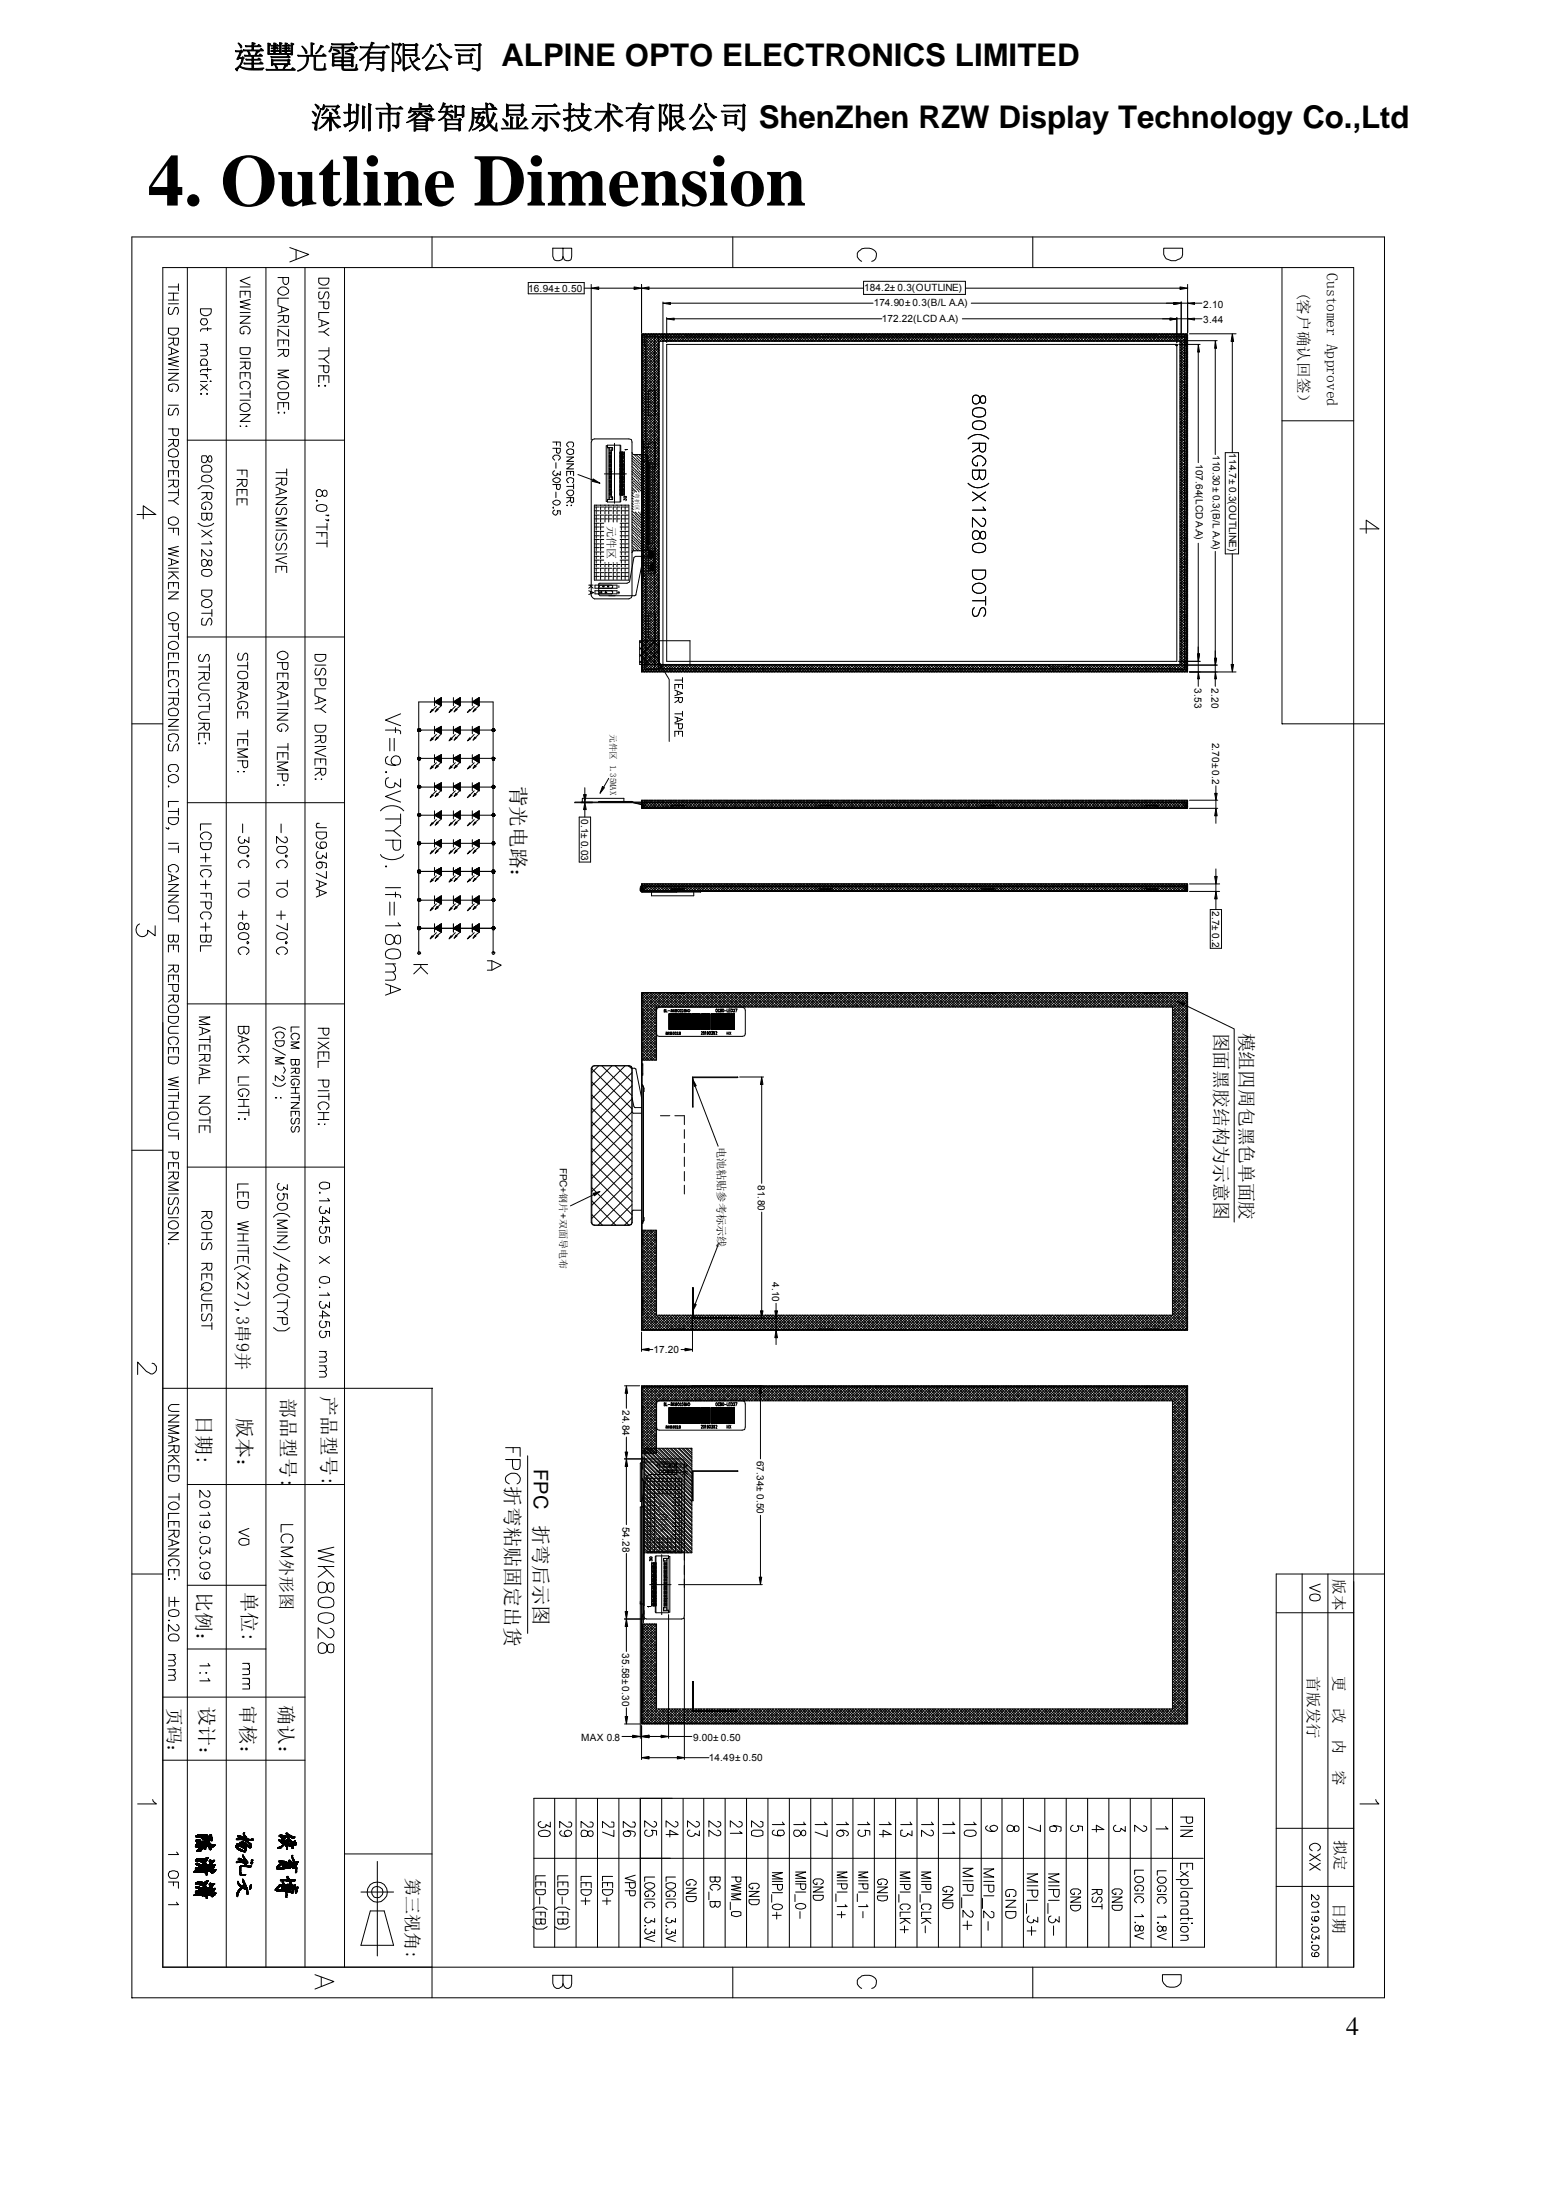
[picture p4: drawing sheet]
<svg xmlns="http://www.w3.org/2000/svg" width="210mm" height="297mm" viewBox="0 0 210 297" stroke-linecap="round" stroke-linejoin="round" font-family="sans-serif">
<defs><g id="words">
<text font-size="9.9" x="20" y="27.9">4. Outline Dimension</text>
<g font-size="4.2">
<text x="31.7" y="9">達豐光電有限公司 ALPINE OPTO ELECTRONICS LIMITED</text>
<text x="42.1" y="17.4">深圳市睿智威显示技术有限公司 ShenZhen RZW Display Technology Co.,Ltd</text>
</g>
<text font-size="3.5" x="182.4" y="275.8">4</text>
<text font-size="2.8" x="69.3" y="106.5" transform="rotate(90 69.3 106.5)">背光电路：</text>
<g font-size="2.7">
<text x="26.6" y="191.7" transform="rotate(90 26.6 191.7)">日期:</text>
<text x="38.1" y="189.4" transform="rotate(90 38.1 189.4)">部品型号:</text>
<text x="43.6" y="189.2" transform="rotate(90 43.6 189.2)">产品型号:</text>
<text x="32.2" y="192.2" transform="rotate(90 32.2 192.2)">版本：</text>
<text x="68.5" y="201.4" transform="rotate(90 68.5 201.4)">折弯粘贴固定出货</text>
<text x="72.3" y="199.1" transform="rotate(90 72.3 199.1)">FPC</text>
<text x="72.3" y="206.6" transform="rotate(90 72.3 206.6)">折弯后示图</text>
<text x="26.6" y="215.8" transform="rotate(90 26.6 215.8)">比例：</text>
<text x="32.8" y="215.8" transform="rotate(90 32.8 215.8)">单位:</text>
<text x="27.1" y="231.2" transform="rotate(90 27.1 231.2)">设计：</text>
<text x="32.6" y="231" transform="rotate(90 32.6 231)">审核：</text>
<text x="37.8" y="231" transform="rotate(90 37.8 231)">确认：</text>
</g>
<g font-size="2.5">
<text x="164.5" y="139.9" transform="rotate(90 164.5 139.9)">图面黑胶结构为示意图</text>
<text x="168" y="139.9" transform="rotate(90 168 139.9)">模组四周包黑色单面胶</text>
<text x="32" y="178.3" transform="rotate(90 32 178.3)">3串9并</text>
<text x="22.7" y="231.4" transform="rotate(90 22.7 231.4)">页码：</text>
<text x="55" y="254.4" transform="rotate(90 55 254.4)">第三视角:</text>
</g>
<text font-size="2.3" x="38" y="211.3" transform="rotate(90 38 211.3)">外形图</text>
<g font-size="2.1">
<text x="175.9" y="39.6" transform="rotate(90 175.9 39.6)">(客户确认回签）</text>
<text x="179.7" y="37" transform="rotate(90 179.7 37)">Customer Approved</text>
<text x="180.7" y="214" transform="rotate(90 180.7 214)">版本</text>
<text x="177.2" y="227.2" transform="rotate(90 177.2 227.2)">首版发行</text>
<text x="180.7" y="227.2" transform="rotate(90 180.7 227.2)">更</text>
<text x="180.7" y="231.4" transform="rotate(90 180.7 231.4)">改</text>
<text x="180.7" y="235.6" transform="rotate(90 180.7 235.6)">内</text>
<text x="180.7" y="239.9" transform="rotate(90 180.7 239.9)">容</text>
<text x="180.8" y="249.3" transform="rotate(90 180.8 249.3)">拟定</text>
<text x="180.7" y="257.9" transform="rotate(90 180.7 257.9)">日期</text>
</g>
<g font-size="1.5">
<text x="82.3" y="71.2" transform="rotate(90 82.3 71.2)">元件区</text>
<text x="97.2" y="155.4" transform="rotate(90 97.2 155.4)">电池粘贴参考标示线</text>
<text x="89.3" y="203.3" transform="rotate(90 89.3 203.3)">元件区</text>
</g>
<g font-size="1.4">
<text x="71.6" y="39.6">16.94± 0.50</text>
<text x="117.1" y="39.5">184.2± 0.3(OUTLINE)</text>
<text x="118.4" y="41.5">174.90± 0.3(B/L A.A)</text>
<text x="163" y="41.7">2.10</text>
<text x="119.5" y="43.6">172.22(LCD A.A)</text>
<text x="163" y="43.8">3.44</text>
<text x="162" y="62.9" transform="rotate(90 162 62.9)">107.64(LCD A.A)</text>
<text x="164.3" y="61.7" transform="rotate(90 164.3 61.7)">110.30± 0.3(B/L A.A)</text>
<text x="166.5" y="61.4" transform="rotate(90 166.5 61.4)">114.7± 0.3(OUTLINE)</text>
<text x="161.8" y="93.3" transform="rotate(90 161.8 93.3)">3.53</text>
<text x="164.1" y="93.3" transform="rotate(90 164.1 93.3)">2.20</text>
<text x="164.2" y="100.6" transform="rotate(90 164.2 100.6)">2.70± 0.2</text>
<text x="78.7" y="111" transform="rotate(90 78.7 111)">0.1± 0.03</text>
<text x="164.2" y="123.5" transform="rotate(90 164.2 123.5)">2.7± 0.2</text>
<text x="75.8" y="158.2" transform="rotate(90 75.8 158.2)">FPC+钢片+双面导电布</text>
<text x="102.7" y="160.6" transform="rotate(90 102.7 160.6)">81.80</text>
<text x="104.6" y="173.7" transform="rotate(90 104.6 173.7)">4.10</text>
<text x="88.5" y="183.4">17.20</text>
<text x="84.3" y="191.1" transform="rotate(90 84.3 191.1)">24.84</text>
<text x="102.5" y="198" transform="rotate(90 102.5 198)">67.34± 0.50</text>
<text x="84.3" y="206.9" transform="rotate(90 84.3 206.9)">54.28</text>
<text x="84.3" y="224" transform="rotate(90 84.3 224)">35.58± 0.30</text>
<text x="78.7" y="235.9">MAX 0.8</text>
<text x="93.9" y="235.9">9.00± 0.50</text>
<text x="96" y="238.7">14.49± 0.50</text>
</g>
<text font-size="1.2" x="82.7" y="99.5" transform="rotate(90 82.7 99.5)">元件区 1.35MAX</text>
<text font-size=".8" x="86.1" y="66.8" transform="rotate(90 86.1 66.8)">弯折区</text>
</g></defs>
<g fill="none" stroke="#000" stroke-width=".14">
<path d="M17.9 32.1h169.7v238.6h-169.7zM22.1 36.3h161.3v230.3h-161.3zM22.8 38.9h1.4M22.8 39.7h1.4M23.5 39.7v1M24.2 38.5v.9M25.4 36.3v230.3M30.6 36.3v230.3M32.5 38.9h1.4M33.2 39.5v.5M33.9 37.5l-1.4 .5 1.4 .6M36 36.3v230.3"/>
<path d="M37.7 37.6h1.4v.6l-.3 .3h-.2l-.2-.1-.1-.8M37.7 39.3l.3-.3a.81 .81 0 0 1 1.1 .3 .72 .72 0 0 1-.7 .7 .72 .72 0 0 1-.7-.7zM39.3 33.5l2.5 1-2.5 1M40.1 33.9v1.3M41.3 36.3v230.3M43.2 37.7h1.4v.4a.76 .76 0 0 1-.7 .6 .76 .76 0 0 1-.7-.4zM43.2 39.1h1.4M43.3 39.6h-.1v.7l.1 .2a.45 .45 0 0 0 .6-.3l.1-.6h.4a.69 .69 0 0 1 0 .9M46.7 36.3v230.3M58.5 32.1v4.2M71.6 38.3h7.5v1.5h-7.5zM76.3 33.6v1.1l.1 .5a.69 .69 0 0 0 1 0v-1.6h-2.5v1.1l.2 .5a.87 .87 0 0 0 1.1 0l.1-.5"/>
<path d="M79.1 39.1h1M80.1 38.5v21.1M80.1 39.1l1-.2v.3zM81.1 39.1h4.8M85.9 38.9l1 .2-1 .1zM86.9 38.5v6.6M86.9 39.1l1-.2v.3zM87.9 39.1h29.1M99.3 32.1v4.2M116.7 35.4a.91 .91 0 0 1-.4-1.3 1.54 1.54 0 0 1 2.4 .2 .83 .83 0 0 1-.6 1.1M117 38.1h13.8v1.8h-13.8zM130.8 39.1h29.1"/>
<path d="M139.9 32.1v4.2M157.6 33.6h2.6l-.1 1.2a1.51 1.51 0 0 1-2.3 0l-.2-.3zM159.9 38.9l1 .2-1 .1zM160.9 38.5v6.6M173.7 36.3v61.8h13.9M22.8 58.1h1.4v.6l-.1 .3-.2 .1a.45 .45 0 0 1-.5-.4v-.6M22.8 59.6h1.4l-.1 .8-.4 .1-.1-.2-.1-.7M22.8 50.1h1.4M22.8 54.9h1.4M22.8 44.5h1.4v.4a.65 .65 0 0 1-.9 .5l-.5-.3zM22.8 45.8h1.4l-.1 1h-.4l-.1-.1-.1-.9M22.8 47l1.4 .6-1.4 .5"/>
<path d="M22.8 50.6h1.4l-1.4 .9h1.4M22.8 40.7h1.4M22.8 41.2h1.4M23 55.3l-.2 .2v.7l.2 .1a.33 .33 0 0 0 .4-.3l.2-.4 .2-.3h.2a.69 .69 0 0 1 0 1M23 41.7l-.2 .1v.6l.2 .2a.33 .33 0 0 0 .4-.2l.3-.6 .3-.1a.69 .69 0 0 1 0 .9M23.2 47.3v.7M23.3 52.7v.3h-.3l-.2-.2v-.5a.88 .88 0 0 1 1.4 .1 .68 .68 0 0 1-.4 .6M23.5 60l-.7 .5M23.5 46.3l-.7 .5M24.2 48.3l-1.4 .3 1.4 .4-1.4 .3 1.4 .4M25.4 59.6h21.3M27.2 53.4v-.1l.1 .1-.1 .1z"/>
<path d="M27.2 52.1l.9 .8M27.2 51.7h.8M27.2 50.8h.9M27.2 46.7h.9M27.2 49.5h.9M27.2 41.8h1.4a.75 .75 0 0 1-.7 1 .75 .75 0 0 1-.7-1zM27.3 49.5a.46 .46 0 0 1 0-.7 .46 .46 0 0 1 .7 .1l.1 .3-.2 .3M27.3 43.2h.6l.2 .3a.55 .55 0 0 1-.5 .5 .58 .58 0 0 1-.4-.5zM27.7 50.8a.57 .57 0 0 1 .4 .6M27.9 46.7l.2 .3v.3l-.2 .2h-.7M27.9 47.5a.45 .45 0 0 1 .1 .6l-.1 .1h-.7M28 53.3l.1 .1-.1 .1z"/>
<path d="M28.1 52.1l-.9 .8M28.1 49.8v.5M28.1 44.4v.4M28.4 51.7l.1-.1 .1 .1zM28.6 50.1h-1.2l-.2 .1v.2M28.6 44.6h-1.2h-.2v.3M32.5 42.4h1.4M32.5 48.6h1.4M32.5 53.4h1.4M32.5 54.2h1.4M32.5 57.7l.1 .1zM32.5 47.1h1.4v.5l-.2 .4h-.2h-.8l-.2-.2z"/>
<path d="M32.5 40.3v-.8h1.4v.8M32.5 42.9h1.4l-1.4 .9h1.4M32.5 49.1h1.4l-.1 .8-.2 .1-.3-.1-.1-.8M32.5 51.4v-.9h1.4v.9M32.5 56.2h1.4l-1.4 .9h1.4M32.7 54.8a.68 .68 0 0 1 .8-.2 .68 .68 0 0 1 .4 .7 .7 .7 0 0 1-.9 .5l-.5-.3v-.5zM32.9 52.7l-.4-.2v-.6l.2-.1 .3-.1 .7 .1 .2 .3v.3l-.4 .3M33 44.9v.3h-.3l-.2-.1v-.5a.72 .72 0 0 1 .8-.4 .72 .72 0 0 1 .6 .7l-.2 .3h-.2M33.2 50.5v.5M33.2 49.6l-.7 .4M33.3 57.8l.1-.1 .1 .1zM33.9 40.6l-1.4 .3 1.4 .4-1.4 .3 1.4 .3"/>
<path d="M33.9 53v.9M37.7 55.9v-.1l.1 .1-.1 .1zM37.7 53.2h1.4a.74 .74 0 0 1-.7 1 .74 .74 0 0 1-.7-1zM37.7 41.4l1.4 .5-1.4 .5M37.7 42.8h1.4l-.1 .8-.2 .1-.3-.1-.1-.8M37.7 46.9v-.8h1.4v.8M37.7 47.4h1.4v.6l-.3 .3-.3-.1-.1-.8M37.7 50.2h1.4l-1.4 .5 1.4 .5h-1.4M37.7 55.5v-.9h1.4v.9M37.7 44.2h1.4M37.7 51.9a.84 .84 0 0 1 1.4 .2v.3l-.3 .3h-.8l-.3-.3zM38.2 41.6v.7"/>
<path d="M38.4 43.3l-.7 .4M38.4 46.1v.5M38.4 54.6v.6M38.4 47.8l-.7 .5M38.5 55.8l.1 .1-.1 .1zM39.1 44.6v1l-1.4-1v1M39.1 40.4h-1.4v.9M43.2 52.2l.1 .1-.1 .1zM43.2 49.6h1.4l-.1 .8a.43 .43 0 0 1-.6-.1v-.7M43.2 51.9v-1h1.4v1M43.2 47.5h1.4M43.2 40.9h1.4l-.1 .9h-.2h-.4v-.9"/>
<path d="M43.2 43.3l1.4 .5-1.4 .5M43.6 43.5v.6M43.9 50.9v.6M43.9 45l.7 .5M43.9 48.6l.7 .6M44 52.3v-.1l.1 .1-.1 .1zM44.6 44.5l-.7 .5h-.7M44.6 48.1l-.7 .5h-.7M44.6 47.1v.9M44.6 42.4h-1.4v.7M74.9 59.9h1v.6M75.4 59.9v.4"/>
<path d="M80.3 59.6l.2-.1h4.7l.3 .1 .1 .3v20.8l-.1 .3-.3 .2h-4.7l-.4-.5v-20.8zM86.9 45.6l.3-.3h73.3l.3 .1v45.6h-.3M86.9 46h.1M86.9 45.7h.1M86.9 59.1l2.4 2.3-2.4 2.4M86.9 58.7l2.4 2.4-2.4 2.4M86.9 57.6l2.4 2.4-2.4 2.4M86.9 57.3l2.4 2.3-2.4 2.4M86.9 56.9l2.4 2.4-2.4 2.4M86.9 49.7l2.4 2.4-2.4 2.4M86.9 59.5l2.4 2.3M86.9 59.9l.2 .3v17.8l-.2 .4"/>
<path d="M86.9 45.2h74v45.9h-74zM86.9 53.6h.1M86.9 55.8h.1M86.9 49.4l2.4 2.4-2.4 2.3M86.9 59.7h.1M86.9 59.5h.1M86.9 50.8l2.4 2.4-2.4 2.4h.1M86.9 49.1l2.4 2.3-2.4 2.4h.1M86.9 53.7l2.4 2.4-2.4 2.3 2.4 2.3-2.4 2.3M86.9 55.8l2.4 2.4-2.4 2.4M86.9 54.4l2.4 2.4-2.4 2.3M86.9 54.1l2.4 2.3-2.4 2.4"/>
<path d="M86.9 52.6l2.4 2.4-2.4 2.4M86.9 52.3l2.4 2.4-2.4 2.3M86.9 51.2l2.4 2.4-2.4 2.3M86.9 48l2.4 2.3-2.4 2.4M86.9 47.6l2.4 2.4-2.4 2.4M86.9 46.2l2.4 2.4-2.4 2.3M86.9 55.5l2.4 2.4-2.4 2.3M86.9 46.5l2.4 2.4-2.4 2.4M86.9 46.2l.9-1 1.5 1.6-2.4 2.3M87 59.8v-14.2l.1-.2h73.6v45.5l-.2 .1M87 59.8l.2 .4v17.8l-.2 .4v12.3l.2 .3M87.1 45.2l2.2 2.3-2.4 2.3"/>
<path d="M87.1 59.8l.1 .4v.4M87.2 45.2l-.3 .3 2.4 2.3M87.3 45.3l-.2 .1-.1 .3M87.4 45.3v.1M87.4 45.2l1.9 1.9-2.4 2.4M87.5 45.7h73v44.9h-73zM87.5 45.2l-.6 .6 2.4 2.4-2.4 2.3 2.4 2.4-2.4 2.3 2.4 2.3-2.4 2.3 2.4 2.4-2.4 2.3M87.6 45.3v.1M87.8 53h1v3.3h-1zM88.2 45.2l1.1 1.1M88.3 45.2l-1.4 1.4M88.5 45.2l1.1 1"/>
<path d="M88.6 45.2l-1.7 1.7 2.4 2.3-2.4 2.4 2.4 2.3-2.4 2.4 2.4 2.2-2.4 2.4 2.4 2.3-2.4 2.4 2.4 2.3-2.4 2.3M88.7 45.7v44.9M88.9 45.2l1 1M88.9 45.2l-2 2.1 2.4 2.3M89 45.7l-.1-.1h-1.6v1.2h.1v12.9l-.4 .1M89.2 45.7v44.9M89.3 59l-2.4 2.3 2.4 2.2M89.3 57.2l-2.4 2.3M89.3 55.8l-2.4 2.2 2.4 2.3M89.3 52.5l-2.4 2.3 2.4 2.3M89.3 49.7l-2.4 2.2 2.4 2.3M89.3 54.3l-2.4 2.3 2.4 2.3"/>
<path d="M89.3 51.1l-2.4 2.3 2.4 2.3M89.3 47.9l-2.4 2.3 2.4 2.3M89.3 46.4l-2.4 2.3 2.4 2.3M89.6 45.2l1.1 1M89.7 45.2l-2.8 2.8M89.8 40.9v5M89.8 46.2h70.2v43.9h-15.2v.3h-2.6v-.3h-52.4zM89.8 41.1l1-.1v.3zM90 45.2l1 1M90.1 45.2l-3.2 3.2 2.4 2.3-2.4 2.3 2.4 2.3-2.4 2.4M90.2 46.2l-.9-1-2.4 2.5M90.3 46.7h69.1v42.9h-69.1z"/>
<path d="M90.3 43v3.4M90.3 45.2l1 1M90.3 43.2l1-.1v.3zM90.4 45.2l-1 1M90.7 45.2l1 1M90.7 45.2l-1 1M90.8 41.1h27.5M91.3 43.2h28.2M91.4 45.2l1.1 1M91.5 45.2l-1 1M91.8 45.2l1 1M91.8 45.2l-1 1"/>
<path d="M92.1 46.2l-1-1-1 1M92.1 45.2l1 1M92.2 45.2l-1 1M92.9 45.2l1 1M93 45.2l-1.1 1M93.2 45.2l1 1M93.3 45.2l-1 1M93.6 46.2l-1.1-1-1 1M93.6 45.2l1 1M93.6 45.2l-1 1M94.3 45.2l1 1M94.4 45.2l-1 1"/>
<path d="M94.7 45.2l1 1M94.7 45.2l-1 1M94.9 46.2l-.9-1-1 1M95 45.2l1 1M95.1 45.2l-1 1M95.3 45.2l1.1 1M95.4 45.2l-1 1M96.1 45.2l1 1M96.2 45.2l-1 1M96.5 45.2l1 1M96.5 45.2l-1 1M96.8 46.2l-1-1-1 1"/>
<path d="M96.8 45.2l1 1M96.9 45.2l-1 1M97.6 45.2l1 1M97.6 45.2l-1 1M97.9 45.2l1 1M98 45.2l-1 1M98.2 45.2l1.1 1M98.2 46.2l-1-1-1 1M98.3 45.2l-1 1M99.4 45.2l1 1M99.4 45.2l-1 1M99.6 46.2l-.9-1-1.1 1"/>
<path d="M99.7 45.2l1 1M99.8 45.2l-1.1 1M100 46.2l-1-1-.9 1M100 45.2l1 1M100.1 45.2l-1 1M100.8 45.2l1 1M100.9 45.2l-1 1M101.1 45.2l1.1 1M101.2 45.2l-1 1M101.5 46.2l-1-1-1.1 1M101.5 45.2l1 1M101.6 45.2l-1.1 1"/>
<path d="M102.3 45.2l1 1M102.3 45.2l-1 1M102.6 45.2l1 1M102.7 45.2l-1.1 1M102.8 46.2l-.9-1-1 1M102.9 45.2l1 1M103 45.2l-1 1M103.3 45.2l1 1M103.4 45.2l-1.1 1M104 45.2l1.1 1M104.1 45.2l-1 1M104.4 45.2l1 1"/>
<path d="M104.5 45.2l-1.1 1M104.7 46.2l-1-1-.9 1M104.7 45.2l1 1M104.8 45.2l-1 1M105.5 45.2l1 1M105.6 45.2l-1.1 1M105.8 45.2l1 1M105.9 45.2l-1 1M106.2 46.2l-1.1-1-1 1M106.2 45.2l1 1M106.3 45.2l-1.1 1M106.9 45.2l1.1 1"/>
<path d="M107 45.2l-1 1M107.3 45.2l1 1M107.4 45.2l-1.1 1M107.5 46.2l-.9-1-1 1M107.6 45.2l1 1M107.7 45.2l-1 1M108 45.2l1 1M108 45.2l-1 1M108.7 45.2l1 1M108.8 45.2l-1 1M109.1 45.2l1 1M109.2 45.2l-1.1 1"/>
<path d="M109.4 46.2l-1-1-1 1M109.4 45.2l1 1M109.5 45.2l-1 1M110.2 45.2l1 1M110.3 45.2l-1.1 1M110.5 45.2l1 1M110.6 45.2l-1 1M110.9 46.2l-1.1-1-1 1M110.9 45.2l1 1M110.9 45.2l-1 1M111.6 45.2l1 1M111.7 45.2l-1 1"/>
<path d="M112 45.2l1 1M112.1 45.2l-1.1 1M112.2 46.2l-.9-1-1 1M112.3 45.2l1 1M112.4 45.2l-1 1M112.6 45.2l1.1 1M112.7 45.2l-1 1M113.4 45.2l1 1M113.5 45.2l-1 1M113.7 45.2l1.1 1M113.8 45.2l-1 1M114.1 46.2l-1-1-1 1"/>
<path d="M114.1 45.2l1 1M114.2 45.2l-1 1M114.9 45.2l1 1M114.9 45.2l-1 1M115.2 45.2l1 1M115.3 45.2l-1 1M115.5 46.2l-1-1-1 1M115.5 45.2l1.1 1M115.6 45.2l-1 1M116.6 45.2l1.1 1M116.7 45.2l-1 1M116.9 46.2l-.9-1-1.1 1"/>
<path d="M117 45.2l1 1M117.1 45.2l-1 1M117.3 45.2l1.1 1M117.3 46.2l-1-1-.9 1M117.4 45.2l-1 1M118.1 45.2l1 1M118.2 45.2l-1 1M118.4 45.2l1.1 1M118.5 45.2l-1 1M118.8 46.2l-1-1-1.1 1M118.8 45.2l1 1M118.9 45.2l-1.1 1"/>
<path d="M119.5 45.2l1.1 1M119.6 45.2l-1 1M119.9 45.2l1 1M120 45.2l-1 1M120.1 46.2l-.9-1-1 1M120.2 45.2l1 1M120.3 45.2l-1 1M120.6 45.2l1 1M120.7 45.2l-1.1 1M121.3 45.2l1.1 1M121.4 45.2l-1 1M121.7 45.2l1 1"/>
<path d="M121.8 45.2l-1.1 1M122 46.2l-1-1-.9 1M122 45.2l1 1M122.1 45.2l-1 1M122.8 45.2l1 1M122.9 45.2l-1 1M123.1 45.2l1 1M123.2 45.2l-1 1M123.5 45.2l1 1M123.5 46.2l-1.1-1-1 1M123.5 45.2l-1 1M124.2 45.2l1.1 1"/>
<path d="M124.3 45.2l-1 1M124.6 45.2l1 1M124.7 45.2l-1.1 1M124.8 46.2l-.9-1-1 1M124.9 45.2l1 1M125 45.2l-1 1M125.3 45.2l1 1M125.3 45.2l-1 1M126 45.2l1 1M126.1 45.2l-1 1M126.4 45.2l1 1M126.4 45.2l-1 1"/>
<path d="M126.7 46.2l-1-1-.9 1M126.7 45.2l1 1M126.8 45.2l-1 1M127.5 45.2l1 1M127.6 45.2l-1.1 1M127.8 45.2l1 1M127.9 45.2l-1 1M128.2 46.2l-1.1-1-1 1M128.2 45.2l1 1M128.2 45.2l-1 1M128.9 45.2l1 1M129 45.2l-1 1"/>
<path d="M129.3 45.2l1 1M129.3 45.2l-1 1M129.5 46.2l-.9-1-1 1M129.6 45.2l1 1M129.7 45.2l-1 1M129.9 45.2l1.1 1M130 45.2l-1 1M130.4 43.2h28.1M130.7 45.2l1 1M130.8 45.2l-1 1M131 45.2l1.1 1M131.1 59.5a1.92 1.92 0 0 1 2.8 0"/>
<path d="M131.1 45.2l-1 1M131.4 46.2l-1-1-1 1M131.4 45.2l1 1M131.5 45.2l-1 1M131.6 41.1h27.4M131.8 53.7a.53 .53 0 0 1 .6-.1 .53 .53 0 0 1 .4 .5v.3a.36 .36 0 0 0 .6 .2 .67 .67 0 0 0-.1-1h-.2a.97 .97 0 0 0-.4 .9 .49 .49 0 0 1-.6 .3 .49 .49 0 0 1-.4-.5zM131.8 55.5a1.37 1.37 0 0 1 1.6 0 .65 .65 0 0 1-.2 .9 1.47 1.47 0 0 1-1.4-.1l-.1-.3zM131.8 57.3a1.37 1.37 0 0 1 1.6 0 .58 .58 0 0 1-.2 .8 1.47 1.47 0 0 1-1.4-.1l-.1-.3zM132.2 45.2l1 1M132.2 45.2l-1 1M132.5 45.2l1 1M132.6 45.2l-1 1"/>
<path d="M132.8 46.2l-1-1-1 1M132.8 45.2l1.1 1M132.9 45.2l-1 1M133.9 45.2l1.1 1M134 45.2l-1 1M134.2 46.2l-.9-1-1.1 1M134.3 45.2l1 1M134.4 45.2l-1 1M134.6 46.2l-1-1-.9 1M134.6 45.2l1.1 1M134.7 45.2l-1 1M135.4 45.2l1 1"/>
<path d="M135.5 45.2l-1 1M135.7 45.2l1.1 1M135.8 45.2l-1 1M136.1 46.2l-1-1-1.1 1M136.1 45.2l1 1M136.2 45.2l-1.1 1M136.8 45.2l1.1 1M136.9 45.2l-1 1M137.2 45.2l1 1M137.3 45.2l-1.1 1M137.4 46.2l-.9-1-1 1M137.5 45.2l1.1 1"/>
<path d="M137.6 45.2l-1 1M138.6 45.2l1.1 1M138.7 45.2l-1 1M138.9 46.2l-.9-1-1.1 1M139 45.2l1 1M139.1 45.2l-1.1 1M139.3 46.2l-1-1-.9 1M139.3 45.2l1 1M139.4 45.2l-1 1M140.1 45.2l1 1M140.2 45.2l-1.1 1M140.4 45.2l1.1 1"/>
<path d="M140.5 45.2l-1 1M140.8 46.2l-1.1-1-1 1M140.8 45.2l1 1M140.9 45.2l-1.1 1M141.5 45.2l1.1 1M141.6 45.2l-1 1M141.9 45.2l1 1M142 45.2l-1.1 1M142.1 46.2l-.9-1-1 1M142.2 45.2l1 1M142.3 45.2l-1 1M142.6 45.2l1 1"/>
<path d="M142.6 45.2l-1 1M143.3 45.2l1.1 1M143.4 45.2l-1 1M143.7 45.2l1 1M143.7 45.2l-1 1M144 46.2l-1-1-1 1M144 45.2l1 1M144.1 45.2l-1 1M144.8 45.2l1 1M144.9 45.2l-1.1 1M145.1 45.2l1 1M145.2 45.2l-1 1"/>
<path d="M145.5 46.2l-1.1-1-1 1M145.5 45.2l1 1M145.5 45.2l-1 1M146.2 45.2l1 1M146.3 45.2l-1 1M146.6 45.2l1 1M146.6 45.2l-1 1M146.8 46.2l-.9-1-1 1M146.9 45.2l1 1M147 45.2l-1 1M147.2 45.2l1.1 1M147.3 45.2l-1 1"/>
<path d="M148 45.2l1 1M148.1 45.2l-1 1M148.4 45.2l1 1M148.4 45.2l-1 1M148.7 46.2l-1-1-1 1M148.7 45.2l1 1M148.8 45.2l-1 1M149.5 45.2l1 1M149.5 45.2l-1 1M149.8 45.2l1 1M149.9 45.2l-1 1M150.1 46.2l-1-1-1 1"/>
<path d="M150.1 45.2l1.1 1M150.2 45.2l-1 1M151.3 45.2l1 1M151.3 45.2l-1 1M151.5 46.2l-.9-1-1.1 1M151.6 45.2l1 1M151.7 45.2l-1 1M151.9 46.2l-1-1-.9 1M151.9 45.2l1.1 1M152 45.2l-1 1M152.7 45.2l1 1M152.8 45.2l-1 1"/>
<path d="M153 45.2l1.1 1M153.1 45.2l-1 1M153.4 46.2l-1-1-1.1 1M153.4 45.2l1 1M153.5 45.2l-1.1 1M154.2 45.2l1 1M154.2 45.2l-1 1M154.5 45.2l1 1M154.6 45.2l-1.1 1M154.7 46.2l-.9-1-1 1M154.8 45.2l1.1 1M154.9 45.2l-1 1"/>
<path d="M155.9 45.2l1.1 1M156 45.2l-1 1M156.2 46.2l-.9-1-1.1 1M156.3 45.2l1 1M156.4 45.2l-1.1 1M156.6 46.2l-1-1-.9 1M156.6 45.2l1 1M156.7 45.2l-1 1M157.4 45.2l1 1M157.5 45.2l-1.1 1M157.7 45.2l1 1M157.8 45.2l-1 1"/>
<path d="M158.1 46.2l-1-1-1.1 1M158.1 45.2l1 1M158.2 45.2l-1.1 1M158.5 43.1l.9 .1-.9 .2zM158.8 45.2l2.1 2.1-1 1M158.9 45.2l-1 1M159 41l1 .1-1 .2zM159.2 45.2l1.7 1.7-1 1.1M159.3 45.2l-1.1 1M159.3 45.7v-.1h1.2v1.2M159.3 46.8h.2M159.3 46.8h.1h-.1"/>
<path d="M159.3 46.8h.1M159.3 46.7v.1h.1h-.1M159.3 46.7h.1h-.1M159.3 46.2l1-1 .6 .6-1 1M159.4 43v3.4M159.4 46.2l-.9-1-1 1M159.4 43.2h1.5M159.5 45.2l1.4 1.4M159.6 45.2l-1 1M159.7 46.7h2.9M159.9 45.2l1 1M159.9 59.9l1 1-1 1"/>
<path d="M159.9 58.8l1 1-1 1M159.9 58.5l1 1-1 1M159.9 57.4l1 1-1 1M159.9 57l1 1-1 1.1M159.9 56.7l1 1-1 .9M159.9 55.6l1 1-1 1M159.9 55.2l1 1.1-1 1M159.9 54.1l1 1.1-1 1M159.9 53.8l1 1-1 1M159.9 52.8l1 .9-1 1M159.9 52.4l1 1-1 1M159.9 52l1 1-1 1.1"/>
<path d="M159.9 50.9l1 1-1 1.1M159.9 50.6l1 1-1 1M159.9 49.5l1 1-1 1M159.9 49.1l1 1.1-1 1M159.9 48.1l1 1-1 1M159.9 47.7l1 1-1 1M159.9 47.4l1 1-1 1M159.9 59.6l1 1M159.9 59.2l1 1M159.9 58.1l1 1M159.9 57.8l1 1M159.9 56.3l1 1.1"/>
<path d="M159.9 56l1 1M159.9 54.9l1 1M159.9 54.6l1 1M159.9 53.5l1 1M159.9 53.1l1 1M159.9 51.7l1 1M159.9 51.4l1 1M159.9 50.2l1 1.1M159.9 49.9l1 1M159.9 48.8l1 1M159.9 48.5l1 1M159.9 47l1 1"/>
<path d="M159.9 46.7l1 1M159.9 45.2l-1 1M160 41.1h.9M160 40.9v5M160.1 45.3v.1M160.3 46.2h4.6M160.4 45.3v.1M160.5 45.3l.2 .1 .1 .3M160.6 45.2l.3 .3-1 1M160.7 46h.1M160.7 45.7h.1M160.7 45.2l-1 1"/>
<path d="M160.9 59.1l-1 1M160.9 58.7l-1 1M160.9 57.3l-1 1M160.9 56.9l-1 1.1M160.9 55.8l-1 1.1M160.9 55.5l-1 1M160.9 54.4l-1 1M160.9 54.1l-1 1M160.9 52.6l-1 1M160.9 52.3l-1 1M160.9 51.2l-1 1M160.9 50.8l-1 1.1"/>
<path d="M160.9 49.7l-1 1.1M160.9 49.4l-1 1M160.9 48l-1 1M160.9 47.6l-1 1M160.9 46.5l-1 1M160.9 46.2l-1 1M160.9 43.2l.9-.1v.3zM160.9 41.1l.9-.1v.3zM161.1 45.2h6.3M161.8 43.2h1M161.8 41.1h1M162.3 47.7v15"/>
<path d="M162.3 46.7l.2 1h-.3zM164.6 47.2v14.4M164.6 46.2l.2 1h-.2zM166.9 46.2v15.1M166.9 45.2l.2 1.1h-.3zM173.7 57h9.7M18.6 69.7h2.5l-1.7-1.2v1.8M22.8 79.8v-.8h1.4v.8M22.8 70.3a.83 .83 0 0 1 1.4 .2v.2a.7 .7 0 0 1-.9 .5l-.5-.3zM22.8 66.8h1.4M22.8 77h1.4M22.8 77.5h1.4"/>
<path d="M22.8 62.4h1.4l-.1 .9a.42 .42 0 0 1-.7-.3v-.6M22.8 64.6v-.8h1.4v.8M22.8 65.1h1.4l-.1 .8-.2 .1-.3-.1-.1-.8M22.8 71.6h1.4v.9M22.8 75.6l1.4 .6-1.4 .5M23 61a.66 .66 0 0 1 .9-.1 .66 .66 0 0 1 .1 .9l-.3 .1-.7-.1-.2-.1v-.5zM23.2 77.5l1 .9M23.2 75.8v.7M23.5 79v.5M23.5 67.9l.7 .5M23.5 63.8v.5M23.5 71.6v.6"/>
<path d="M23.5 65.6l-.7 .4M23.6 77.9l-.8 .5M24.2 67.4l-.7 .5h-.7M24.2 74l-1.4 .4 1.4 .3-1.4 .4 1.4 .3M24.2 66.3v.9M26.8 66.3a1.66 1.66 0 0 1 1.6-.5l.6 .5M26.8 70.9a1.55 1.55 0 0 0 2.2 0M27.3 80h1.4v.4a.66 .66 0 0 1-1 .4l-.4-.2zM27.3 66.8h1.4l-.1 .8-.3 .1-.2-.2-.1-.7M27.3 61.8h.1h.5l.3 .6 .2 .2h.1a.56 .56 0 0 0 0-.8h-.2l-.4 .8a.42 .42 0 0 1-.6-.1zM27.3 63.3a.86 .86 0 0 1 1.4 .2l-.1 .3-.2 .2h-.8l-.3-.2zM27.3 64.6a.82 .82 0 0 1 1.4 .3 .73 .73 0 0 1-1.1 .3h-.3z"/>
<path d="M27.3 75.9h.1a.42 .42 0 0 1 .6 .1l.2 .5 .2 .2h.1a.56 .56 0 0 0 .1-.8h-.3l-.4 .8a.42 .42 0 0 1-.6-.1zM27.3 77.3l.3-.1h.8l.3 .3a.77 .77 0 0 1-.6 .6 .77 .77 0 0 1-.8-.2zM27.3 71.8l1.4 1M27.9 68.7v.3l-.6-.1v-.5a.74 .74 0 0 1 .8-.4 .74 .74 0 0 1 .6 .7l-.3 .3M28 69.6l.1 .7 .2 .2 .3-.1 .1-.8h-1.4v.7a.38 .38 0 0 0 .4 .2 .38 .38 0 0 0 .3-.4M28 67.2l-.7 .5M28.4 74.5l.2 .1 .1 .2-.1 .5h-.4l-.9-.8v.9M28.4 73.4l.3 .3h-1.4M28.7 71.8l-1.4 1M32.1 63.7h1.4v.9M32.1 65h1.4l-.1 .8-.4 .1-.1-.2-.1-.7M32.1 67.2v-.9h1.4v.9"/>
<path d="M32.1 68.5v-.9h1.4v.9M32.8 63.7v.6M32.8 66.3v.5M32.8 67.6v.5M32.8 65.4l-.7 .5M37.4 75.1h1.4M37.4 64.1h1.4M37.4 71.8h1.4M37.4 64.8h1.4v.9h-.3h-.3v-.9M37.4 66l1.4 .6-1.4 .5M37.4 67.4h1.4l-1.4 1h1.4M37.4 70.2h1.4l-1.4 .5 1.4 .5h-1.4"/>
<path d="M37.4 77.6v-.8h1.4v.8M37.6 68.8a.63 .63 0 0 0 0 .9l.4-.1 .2-.6 .3-.2a.5 .5 0 0 1 .4 .4 .5 .5 0 0 1-.3 .5M37.6 72.3a.63 .63 0 0 0 0 .9l.4-.1 .2-.6 .3-.2a.5 .5 0 0 1 .4 .4 .5 .5 0 0 1-.3 .5M37.6 73.6a.63 .63 0 0 0 0 .9h.2l.3-.2 .1-.4 .3-.3a.5 .5 0 0 1 .4 .5 .5 .5 0 0 1-.3 .4M37.9 66.3v.5M38.2 65.3l-.8 .4M38.2 76.8v.5M38.8 75.4l-1.4 .5 1.4 .5M38.8 63.5v1M42.8 67.9l.1-.1 .1 .1h-.1zM42.8 71.4h1.5M42.8 72.2h1.5v.8"/>
<path d="M42.8 73.6h1.5M42.9 66.5l.2-.2h.2l.4 .5 .1 .4 .2 .1 .2-.1 .1-.2-.1-.5-.2-.1-.2 .1-.1 .4-.3 .4h-.4l-.2-.3zM42.9 68.5a1.27 1.27 0 0 1 1.3 0l.1 .3-.1 .3a1.27 1.27 0 0 1-1.3 0l-.1-.2zM43.6 72.2v.5M44.1 69.8l.3 .1 .2-.1h-.2l.1 .1M44.1 70.4l.3 .2 .2-.1-.1-.1-.1 .1 .1 .1M44.3 70.9v.9M44.3 73.2v.9M74.9 68l.4-.2a.48 .48 0 0 1 .6 .3 .48 .48 0 0 1-.6 .4l-.3-.2zM74.9 68.8l.1-.1v.2zM74.9 65.7h1v.4l-.2 .2h-.3v-.6M74.9 65l.4-.3a.48 .48 0 0 1 .6 .4 .48 .48 0 0 1-.6 .3l-.3-.2z"/>
<path d="M74.9 60.7h1v.5l-.2 .2-.3-.1v-.6M75.1 69.1l-.2 .3a.42 .42 0 0 0 .4 .4l.3-.2-.1-.4h.4v.5M75.1 63.8l-.2 .3a.42 .42 0 0 0 .4 .4l.2-.1v-.3l.4 .3v-.5M75.1 62.4l-.2-.3v-.2l.2-.2h.5l.3 .2v.2l-.3 .3M75.3 66.7v.7M75.3 62.7v.8M76.8 61.1a.54 .54 0 0 1 .9 0v.3a.52 .52 0 0 1-.6 .2 .52 .52 0 0 1-.3-.5zM76.8 66.7l.2-.3h.5l.2 .3a.47 .47 0 0 1-.6 .5l-.3-.4zM76.8 65.9h.9M76.8 61.9h.9l-.9 .6h.9M76.8 62.9h.9l-.9 .6h.9M76.8 64.5v-.6h.9v.6"/>
<path d="M76.8 67.4h.9v.6l-.2 .1-.1-.1-.1-.6M76.8 68.5h.1zM77 60.6l-.2-.3v-.1l.2-.3h.5a.41 .41 0 0 1 0 .7M77 65.4l-.2-.2a.52 .52 0 0 1 .4-.5 .52 .52 0 0 1 .5 .2v.3l-.2 .2M77.3 63.9v.4M77.3 67.8l-.5 .3M77.4 68.5h.1M77.7 65.6v.7M78.3 64.3l2 .8M79.8 79.3h.5M79.9 79.3l.4 .4M80.1 79.5l-.3 .2"/>
<path d="M80.4 64.9l.9 .6-1-.3zM80.5 68.5h4.7v10.1h-4.7zM80.5 68.7h.2M80.5 69.2h.2M80.5 69.8h.2M80.5 70.3h.2M80.5 70.9h.2M80.5 71.4h.2M80.5 72h.2M80.5 72.6h.2M80.5 73.1h.2M80.5 73.7h.2"/>
<path d="M80.5 78.1h.2M80.5 77.6h.2M80.5 77h.2M80.5 76.5h.2M80.5 75.9h.2M80.5 75.4h.2M80.5 74.8h.2M80.5 74.2h.2M80.6 79.3h3v.4h-3zM80.8 68.5h.1M81.1 79.3h1.7l.2 .1v.2l-.2 .1M81.2 68.7h-.4v.3"/>
<path d="M81.2 69.2h-.4v.4M81.2 69.8h-.4v.4M81.2 70.3h-.4v.4M81.2 70.9h-.4v.4M81.2 71.4h-.4v.4M81.2 72h-.4v.4M81.2 72.6h-.4v.3M81.2 73.1h-.4v.4M81.2 73.7h-.4v.4M81.2 78.1h-.4v.4M81.2 77.6h-.4v.4M81.2 77h-.4v.4"/>
<path d="M81.2 76.5h-.4v.3M81.2 75.9h-.4v.4M81.2 75.4h-.4v.3M81.2 74.8h-.4v.4M81.2 74.2h-.4v.4M81.4 68.5h.1M81.6 79.5l.1-.1 .2 .1h-.1zM81.8 68.7h-.4v.3M81.8 69.2h-.4v.4M81.8 69.8h-.4v.4M81.8 70.3h-.4v.4M81.8 70.9h-.4v.4"/>
<path d="M81.8 71.4h-.4v.4M81.8 72h-.4v.4M81.8 72.6h-.4v.3M81.8 73.1h-.4v.4M81.8 73.7h-.4v.4M81.8 78.1h-.4v.4M81.8 77.6h-.4v.4M81.8 77h-.4v.4M81.8 76.5h-.4v.3M81.8 75.9h-.4v.4M81.8 75.4h-.4v.3M81.8 74.8h-.4v.4"/>
<path d="M81.8 74.2h-.4v.4M81.9 64.2h3M82 68.5h.1M82 76.2v.1M82.3 68.7h-.3v.3M82.3 69.2h-.3v.4M82.3 69.8h-.3v.4M82.3 70.3h-.3v.4M82.3 78.1h-.3v.4M82.3 77.6h-.3v.4M82.3 77h-.3v.4M82.3 76.5h-.3v.3"/>
<path d="M82.3 79.4h.2v.1h-.2zM82.3 60.4h-.2v7.5h.2M82.4 60.7v7M82.5 68.5h.1M82.5 76.2v.1M82.5 66.7h.4M82.5 63.9h.4M82.5 60.7l.1 .3h.4v-.3h-.7v-.4h1.7v7.7h-1.7v-.3h.7v-.3h-.5v.3M82.5 64.2v.1h.3M82.6 66.5v.3M82.6 63.7v.4M82.6 61v.3"/>
<path d="M82.6 61.3v.1M82.6 61.5v.2M82.6 61.8h.1M82.6 61.9v.1M82.6 62.1v.2M82.6 62.4h.1M82.6 62.5v.1M82.6 62.7v.2M82.6 62.9v.1M82.6 63.1v.1M82.6 63.3v.2M82.6 63.5v.1"/>
<path d="M82.6 64.1v.1M82.6 64.3v.2M82.6 64.6h.1M82.6 64.7v.1M82.6 64.9v.2M82.6 65.2h.1M82.6 65.3v.1M82.6 65.5v.2M82.6 65.7v.1M82.6 65.9v.1M82.6 66.1v.2M82.6 66.3v.1"/>
<path d="M82.6 66.9v.1M82.6 67.1v.3M82.8 63.2h-.3v.1h.3M82.8 61.3h-.3h.3M82.8 66.8h-.3v.1h.3M82.8 62.9h-.3h.3M82.8 62.4h-.3v.1h.3M82.8 62.6h-.3v.1h.3M82.8 63h-.3v.1h.3M82.8 63.5h-.3h.3M82.8 63.6h-.3v.1h.3M82.8 64.1h-.3h.3"/>
<path d="M82.8 64.5h-.3v.1h.3M82.8 64.6h-.3v.1h.3M82.8 64.8h-.3v.1h.3M82.8 65.1h-.3v.1h.3M82.8 65.2h-.3v.1h.3M82.8 65.4h-.3v.1h.3M82.8 65.7h-.3h.3M82.8 65.8h-.3v.1h.3M82.8 66h-.3v.1h.3M82.8 66.3h-.3h.3M82.8 66.4h-.3v.1h.3M82.8 67h-.3v.1h.3"/>
<path d="M82.8 61.4h-.3v.1h.3M82.8 61.7h-.3v.1h.3M82.8 61.8h-.3v.1h.3M82.8 62h-.3v.1h.3M82.8 62.3h-.3v.1h.3M82.8 61v6.4M82.9 68.7h-.4v.3M82.9 69.2h-.4v.4M82.9 69.8h-.4v.4M82.9 70.3h-.4v.4M82.9 78.1h-.4v.4M82.9 77.6h-.4v.4"/>
<path d="M82.9 77h-.4v.4M82.9 76.5h-.4v.3M82.9 60.7v.3M82.9 67.4v.3M83.1 68.5h.1M83.1 76.2v.1M83.2 60.1v8.1M83.4 68.7h-.3v.3M83.4 69.2h-.3v.4M83.4 69.8h-.3v.4M83.4 70.3h-.3v.4M83.4 78.1h-.3v.4"/>
<path d="M83.4 77.6h-.3v.4M83.4 77h-.3v.4M83.4 76.5h-.3v.3M83.6 68.5h.1M83.6 76.2v.1M83.8 79.4v.2M84 61.3h.6h-.6M84 66.7h.4M84 66.8h.6v.1h-.6M84 65h.6v.2h-.6M84 62.9h.6h-.6M84 61.6h.6v.2h-.6"/>
<path d="M84 62.4h.6v.1h-.6M84 62.6h.6v.2h-.6M84 63h.6v.1h-.6M84 63.2h.6v.2h-.6M84 63.5h.6h-.6M84 63.6h.6v.1h-.6M84 63.8h.6v.2h-.6M84 63.9h.4M84 64h.6v.1h-.6M84 64.4h.6v.2h-.6M84 64.6h.6v.1h-.6M84 64.8h.6v.1h-.6"/>
<path d="M84 65.2h.6v.1h-.6M84 65.4h.6v.1h-.6M84 65.7h.6h-.6M84 65.8h.6v.1h-.6M84 66h.6v.2h-.6M84 66.3h.6h-.6M84 66.4h.6v.1h-.6M84 66.6h.6v.2h-.6M84 67h.6v.1h-.6M84 60.4h.1v7.5h-.1M84 70.9h.1M84 71.4h.1"/>
<path d="M84 72h.1M84 72.6h.1M84 73.1h.1M84 73.7h.1M84 75.9h.1M84 75.4h.1M84 74.8h.1M84 74.2h.1M84 61.4h.6v.1h-.6M84 61.8h.6v.1h-.6M84 62h.6v.1h-.6M84 62.2h.6v.2h-.6"/>
<path d="M84 68.7h-.4v.3M84 69.2h-.4v.4M84 69.8h-.4v.4M84 70.3h-.4v.4M84 76.5h-.4v.3M84 77h-.4v.4M84 77.6h-.4v.4M84 78.1h-.4v.4M84 64.5h.3v.1M84 65.1h.3v.1M84 61.7h.3v.1M84 62.3h.3v.1"/>
<path d="M84.2 68.5h.1M84.3 63.2v.1h-.3M84.3 62.6v.1h-.3M84.3 66v.1h-.3M84.3 61.3h.1M84.3 61.4v.1M84.3 61.8v.1M84.3 62v.1M84.3 62.4v.1M84.3 62.9h.1M84.3 63v.1M84.3 63.5h.1"/>
<path d="M84.3 63.6v.1M84.3 64.1h.1M84.3 64.2v.1M84.3 64.6v.1M84.3 64.8v.1M84.3 65.2v.1M84.3 65.4v.1M84.3 65.7h.1M84.3 65.8v.1M84.3 66.3h.1M84.3 66.4v.1M84.3 66.8v.1"/>
<path d="M84.3 67v.1M84.5 67.3h.4v.1l-.2 .1-.2-.1zM84.5 67.8v-.2l.1 .1 .3-.1-.1 .3M84.6 68.7h-.4v.3M84.6 69.2h-.4v.4M84.6 69.8h-.4v.4M84.6 70.3h-.4v.4M84.6 70.9h-.4v.4M84.6 71.4h-.4v.4M84.6 72h-.4v.4M84.6 72.6h-.4v.3M84.6 73.1h-.4v.4"/>
<path d="M84.6 73.7h-.4v.4M84.6 78.1h-.4v.4M84.6 77.6h-.4v.4M84.6 77h-.4v.4M84.6 76.5h-.4v.3M84.6 75.9h-.4v.4M84.6 75.4h-.4v.3M84.6 74.8h-.4v.4M84.6 74.2h-.4v.4M84.6 64.2v.1h-.6M84.7 68.5h.1M85 60.9h-.3l.1 .1"/>
<path d="M85.1 68.7h-.4v.3M85.1 69.2h-.4v.4M85.1 69.8h-.4v.4M85.1 70.3h-.4v.4M85.1 70.9h-.4v.4M85.1 71.4h-.4v.4M85.1 72h-.4v.4M85.1 72.6h-.4v.3M85.1 73.1h-.4v.4M85.1 73.7h-.4v.4M85.1 78.1h-.4v.4M85.1 77.6h-.4v.4"/>
<path d="M85.1 77h-.4v.4M85.1 76.5h-.4v.3M85.1 75.9h-.4v.4M85.1 75.4h-.4v.3M85.1 74.8h-.4v.4M85.1 74.2h-.4v.4M85.6 73.2l3.7 3.6-2.4 2.4M85.6 71.8l3.7 3.6-2.4 2.4M85.6 70.3l3.7 3.7-2.4 2.3M85.6 69.6l3.7 3.7-2.4 2.3M85.6 65.3l3.7 3.7-2.4 2.3M85.6 63.9l3.7 3.6-2.4 2.4"/>
<path d="M85.6 62.4l3.7 3.7-2.4 2.4M85.6 68.9l.2 .1M85.6 61.8l1.3 1.2M85.6 69.3h.1M85.6 68.5l.2 .2M85.6 62.9h.1M85.6 62.1l.2 .2M85.6 74.6l.1 .1M85.6 74l.8 .6M85.6 72.5l1.3 1.3M85.6 71.1l1.3 1.2M85.6 68.2l.2 .2"/>
<path d="M85.6 67.5l.2 .1M85.6 66.8l.2 .1M85.6 66.1l.6 .6M85.6 64.6l1.3 1.3M85.6 63.2l1.3 1.3M85.6 71.4l.1 .1M85.6 70.7l.2 .1M85.6 67.1l.1 .1M85.6 66.4l.2 .1M85.6 65h.1M85.6 64.2l.2 .2M85.6 73.5l.1 .1"/>
<path d="M85.6 72.9l.2 .1M85.6 61.3l.2 .3h2v13h-2l-.2 .3M85.7 63.6l.2 .2M85.7 70.1l.2 .1M85.7 67.9l.1 .1M85.7 72.2l.2 .1M85.7 74.3l.2 .2M85.7 65.7l.2 .2M85.8 69.4l.2 .2M85.8 63l.2 .1M85.8 71.6l.2 .2M85.8 67.3h.1"/>
<path d="M85.8 65.2l.2 .1M85.8 73.7l.2 .2M85.9 62.4l.2 .1M85.9 70.9l.2 .2M85.9 66.7h.1M85.9 64.5l.2 .1M85.9 73.1l.2 .2M86 61.7l.1 .1M86 63.9l.1 .2M86 70.3l.1 .2M86 72.4l.1 .2M86 66l.1 .2"/>
<path d="M86.1 63.2l.1 .2M86.1 69.6l.1 .3M86.1 69.4l.8 .8M86.1 71.8l.1 .2M86.1 65.4l.1 .2M86.1 74l.1 .1M86.1 61.6l3.2 3-2.4 2.4M86.1 62.6l.2 .2M86.1 71.2l.2 .2M86.1 64.7l.2 .2M86.1 73.4l.2 .1M86.2 62l.2 .2"/>
<path d="M86.2 64.1l.2 .2M86.2 70.6l.2 .1M86.2 66.3l.2 .1M86.2 72.7l.2 .2M86.3 70l.2 .1M86.3 63.5l.2 .2M86.3 72.1l.2 .2M86.3 65.7l.2 .1M86.3 74.2l.2 .3M86.4 62.9l.2 .1M86.4 71.5l.2 .2M86.4 65l.2 .2"/>
<path d="M86.4 73.6l.2 .2M86.5 62.3l.2 .1M86.5 64.4l.2 .2M86.5 70.8l.2 .2M86.5 69.4l.1 .1M86.5 73l.2 .2M86.5 66.5l.1 .2M86.6 70.2l.1 .2M86.6 63.8l.1 .2M86.6 61.6l.1 .2M86.6 72.3l.1 .2M86.6 65.9l.1 .2"/>
<path d="M86.6 74.5l.1 .1M86.7 69.6l.1 .2M86.7 63.1l.1 .2M86.7 71.8l.1 .1M86.7 65.3l.1 .2M86.7 73.9l.1 .1M86.7 62.5l.2 .2M86.7 71.1l2.6 2.5-2.4 2.4M86.7 64.6l2.6 2.6-2.4 2.4M86.7 73.3l.2 .1M86.8 69.4l2.5 2.4-2.4 2.4M86.8 61.8l2.5 2.5-2.4 2.4"/>
<path d="M86.8 70.5l.1 .1M86.8 64.1h.1M86.8 72.6l2.5 2.5-2.4 2.3M86.8 66.2l2.5 2.4-2.4 2.4M86.9 73.4l2.4 2.3-2.4 2.4 2.4 2.3-2.4 2.4 2.4 2.2-2.4 2.4 2.4 2.3-1.3 1.4M86.9 72.3l2.4 2.4-2.4 2.3 2.4 2.4-2.4 2.3 2.4 2.3-2.4 2.3 2.4 2.4-2.4 2.3 .1 .1M86.9 75.9l2.4 2.4-2.4 2.3M86.9 75.6l2.4 2.3-2.4 2.4M86.9 60.2l2.4 2.3-2.4 2.4M86.9 73.8l2.4 2.3M86.9 65.9l2.4 2.3M86.9 64.5l2.4 2.3"/>
<path d="M86.9 76.2l2.4 2.4-2.4 2.4M86.9 74.1l2.4 2.4-2.4 2.4M86.9 60.5l2.4 2.4-2.4 2.3M86.9 64.1l2.4 2.3M86.9 78.8l2.4 2.4-2.4 2.3M86.9 63l2.4 2.4-2.4 2.3 2.4 2.4-2.4 2.2M86.9 61.6l2.4 2.4-2.4 2.3M86.9 62.7l2.4 2.3M86.9 70.2l2.4 2.3-2.4 2.4 2.4 2.3-2.4 2.3 2.4 2.3-2.4 2.4M86.9 79.1l2.4 2.4-2.4 2.4M86.9 77.3l2.4 2.4-2.4 2.4M86.9 63.4l2.4 2.3-2.4 2.4"/>
<path d="M86.9 70.6l2.4 2.3M86.9 77.7l2.4 2.4-2.4 2.3M86.9 69.8l2.4 2.4-2.4 2.3M87 68.4h-.1l2.4 2.3-2.4 2.4M87 68h-.1l2.4 2.4-2.4 2.4M87 66.9h-.1l2.4 2.4-2.4 2.4M87 78.4h.4v11l-.1 .1v1.2h1.6l.1-.1M87.1 75.1h.1M87.1 77.3h.1M87.1 77.1h.1M87.1 75.2h.1M87.2 77.7v.4l-.1 .3"/>
<path d="M87.2 60.7h.6v-.8h1v3.4h-1.2M87.2 62.5h.7M87.5 61.8h.2M87.5 74.5h.2M87.6 61.8l-.1 .1h.2v-.1h-.1l.2 .1M87.6 63.7h.2v.4h-.2zM87.6 62.9h.2M87.6 62.4h.3M87.6 62.7h.2M87.6 62.8h.2M87.6 63h.3M87.6 63.1h.3"/>
<path d="M87.6 63.4h.2M87.6 63.5h.2M87.6 63.6h.3M87.6 63.8h.2M87.6 63.9h.2M87.6 64h.2M87.6 64.3h.2v.3h-.2zM87.6 64.9h.2v.3h-.2zM87.6 65.4h.2v.3h-.2zM87.6 66h.2v.3h-.2zM87.6 66.5h.2v.3h-.2zM87.6 67.1h.2v.3h-.2z"/>
<path d="M87.6 67.7h.2v.3h-.2zM87.6 68.2h.2v.3h-.2zM87.6 68.8h.2v.3h-.2zM87.6 69.4h.2v.3h-.2zM87.6 69.9h.2v.3h-.2zM87.6 70.5h.2v.3h-.2zM87.6 71h.2v.3h-.2zM87.6 71.6h.2v.3h-.2zM87.6 72.2h.2v.3h-.2zM87.6 72.7h.2v.3h-.2zM87.6 73.3h.2v.3h-.2zM87.6 69.3h.3"/>
<path d="M87.6 68.4h.2M87.6 67.3h.2M87.6 66.7h.2M87.6 66.9h.3M87.6 65h.2M87.6 64.1h.3M87.6 64.2h.3M87.6 64.4h.2M87.6 64.5h.2M87.6 64.6h.2M87.6 64.7h.3M87.6 64.8h.3"/>
<path d="M87.6 65.1h.2M87.6 65.2h.3M87.6 65.3h.3M87.6 65.5h.2M87.6 65.6h.2M87.6 65.7h.2M87.6 65.8h.3M87.6 65.9h.3M87.6 66.1h.2M87.6 66.2h.2M87.6 66.3h.2M87.6 66.4h.3"/>
<path d="M87.6 66.6h.2M87.6 66.8h.2M87.6 67h.3M87.6 67.2h.2M87.6 67.4h.2M87.6 67.5h.3M87.6 67.6h.3M87.6 67.8h.2M87.6 67.9h.2M87.6 68.1h.3M87.6 68.3h.2M87.6 68.5h.2"/>
<path d="M87.6 68.6h.3M87.6 68.7h.3M87.6 68.9h.2M87.6 69h.2M87.6 69.2h.3M87.6 69.5h.2M87.6 69.6h.2M87.6 69.8h.3M87.6 70h.2M87.6 70.1h.2M87.6 70.3h.3M87.6 70.4h.3"/>
<path d="M87.6 70.6h.2M87.6 70.7h.2M87.6 70.9h.3M87.6 71.1h.2M87.6 71.2h.2M87.6 71.4h.3M87.6 71.5h.3M87.6 71.7h.2M87.6 71.8h.2M87.6 72h.3M87.6 72.1h.3M87.6 72.3h.2"/>
<path d="M87.6 72.4h.2M87.6 72.6h.3M87.6 72.8h.2M87.6 72.9h.2M87.6 73.1h.3M87.6 73.2h.3M87.6 73.4h.2M87.6 73.5h.2M87.6 73.7h.3M87.6 73.8h.3M87.7 62h-.1l.1 .1M87.7 62.2h.1"/>
<path d="M87.7 60.7v1.8M87.8 74l-.2 .1 .2 .2M87.8 74.1v.1M87.8 62v.1M87.8 62.6h-.2v.4h.2M87.8 62.5v1h-.2v-.3h.2M87.8 74.3h1v3.4h-1zM87.9 75.6h.4M87.9 74.7h.1zM87.9 74.7l.1 .1zM87.9 74.8h.1zM87.9 74.8h.2z"/>
<path d="M87.9 74.8l.5 .2h-.5zM87.9 74.8h.5v.2zM87.9 75h.2zM87.9 75h.1zM87.9 75l.1 .1zM87.9 75.1h.1zM87.9 75.1l.1 .1zM87.9 75.2h.2zM87.9 75.2l.5 .3h-.5zM87.9 75.2h.5v.3zM87.9 75.5h.5zM88 62.7h.4v11h-.4z"/>
<path d="M88 75.1l.1-.1 .2 .1-.3 .1zM88.1 74.8h.3zM88.1 75.2h.3zM88.1 74.8h.1M88.1 75h.1M88.1 75h.3zM88.2 76.3h.2M88.2 74.7h.2zM88.2 74.7l.2 .1h-.2zM88.2 74.7h.2v.1zM88.2 74.8h.2zM88.2 75h.2z"/>
<path d="M88.2 75l.2 .1h-.2zM88.2 75h.2v.1zM88.2 75.1h.2zM88.2 75.1l.2 .1h-.2zM88.2 75.1h.2v.1zM88.2 75.2h.2zM88.2 76.5h.3zM88.2 76.5l.3 .2h-.3zM88.2 76.5h.3v.2zM88.2 76.7h.2zM88.2 76.7h.1zM88.2 76.7l.1 .1z"/>
<path d="M88.2 76.8h.1zM88.2 76.8l.1 .1zM88.2 76.9h.1zM88.2 76.9h.2zM88.2 76.9l.3 .3h-.3zM88.2 76.9h.3v.3zM88.2 77.2h.2zM88.2 77.2h.1zM88.2 77.2l.1 .1zM88.2 77.3h.1zM88.3 76.8h.2l-.2 .1zM88.3 75.1h.1z"/>
<path d="M88.3 74.8v.7h-.4v-.8l.1 .1 .5-.1v2.6l-.2-.1v.1h-.4v-.5l-.1-.2-.9 .1-.8 3.9-.1 .1h-4.7l-.2-.1 .1-.3-.1-.1v-.7h.1l-.1-.4 .1-.1h3.7l.4-.1 .6-3.3 .2-.2h1.7l.1-.2M88.3 74.7v.8M88.3 76.2v.2M88.4 76.9h.1zM88.4 76.7h.1M88.4 76.7h.1zM88.4 77.2h.1M88.4 77.2h.1zM88.4 76.7l.1 .1zM88.4 77.2l.1 .1zM88.4 77.3h.1zM88.5 76.5h-.3v.8"/>
<path d="M88.5 76.8h.1M88.5 76.8l-.1 .1zM88.5 76.8v.1zM89.3 66.8l-2.4 2.3 2.4 2.3M89.3 66.5l-2.4 2.3 2.4 2.3M89.3 65.1l-2.4 2.3 2.4 2.2M89.3 68.3l-2.4 2.3M89.3 60.4l-2.4 2.3M89.3 71.5l-2.4 2.3M89.3 71.2l-2.4 2.2M89.3 69.7l-2.4 2.3 2.4 2.3M89.3 63.6l-2.4 2.3"/>
<path d="M89.3 74.4l-2.4 2.3 2.4 2.3M89.3 77.6l-2.4 2.3 2.4 2.3M89.3 72.9l-2.4 2.3 2.4 2.3M89.3 76.2l-2.4 2.2 2.4 2.3M89.3 79l-2.4 2.3 2.4 2.3M89.3 61.8l-2.4 2.3M131.1 65.5a1.92 1.92 0 0 0 2.8 0M131.7 60.1h1.8l-.1 1a.41 .41 0 0 1-.6 0l-.1-1M131.7 66.7l1.8 1.2M131.7 77.3h1.8v.6a.95 .95 0 0 1-.9 .7 .95 .95 0 0 1-.9-.7zM131.8 72.1a.53 .53 0 0 1 .6-.2 .53 .53 0 0 1 .4 .5v.4a.36 .36 0 0 0 .6 .1 .67 .67 0 0 0-.1-.9h-.2a.97 .97 0 0 0-.4 .9 .49 .49 0 0 1-.6 .2 .49 .49 0 0 1-.4-.4zM131.8 73.9a1.37 1.37 0 0 1 1.6 0 .65 .65 0 0 1-.2 .9 1.47 1.47 0 0 1-1.4-.2l-.1-.2z"/>
<path d="M131.9 79.3a1.04 1.04 0 0 1 1.6 .2 .92 .92 0 0 1-.6 .9 .92 .92 0 0 1-1.1-.3l-.1-.6zM132.4 62.7v.4l-.4-.1-.2-.2a.9 .9 0 0 1 .7-1.1 .9 .9 0 0 1 1 .8l-.1 .4-.3 .2M132.7 60.7l-1 .6M132.7 63.7v.8l.1 .3 .2 .2h.2l.3-.5v-.8h-1.8v.8l.1 .2 .3 .3h.2l.3-.3 .1-.2M133.1 70.2l.3 .2a.65 .65 0 0 1-.2 .9l-.4-.1-1.1-1.1v1.3M133.2 68.7l.3 .4h-1.8M133.5 66.7l-1.8 1.2M159.9 71l1 1-1 1M159.9 70l1 .9-1 1M159.9 69.6l1 1-1 1M159.9 69.2l1 1-1 1M159.9 68.1l1 1-1 1"/>
<path d="M159.9 67.8l1 1-1 1M159.9 66.7l1 1-1 1M159.9 66.3l1 1.1-1 1M159.9 66l1 1-1 .9M159.9 65.3l1 1-1 1M159.9 64.9l1 1-1 1M159.9 64.6l1 1-1 1M159.9 63.5l1 1-1 1M159.9 63.1l1 1-1 1.1M159.9 62l1 1-1 1.1M159.9 61.7l1 1-1 1M159.9 61.3l1 1.1-1 .9"/>
<path d="M159.9 60.2l1 1.1-1 1M159.9 70.7l1 1M159.9 70.3l1 1M159.9 68.9l1 1M159.9 68.5l1 1.1M159.9 67.4l1 1.1M159.9 67.1l1 1M159.9 65.7l1 1M159.9 64.2l1 1M159.9 63.9l1 1M159.9 62.8l1 1M159.9 62.4l1 1.1"/>
<path d="M159.9 61l1 1M159.9 60.7l1 1M159.9 79.3l1 .9-1 1M159.9 78.9l1 1-1 1M159.9 78.5l1 1-1 1.1M159.9 77.4l1 1-1 1.1M159.9 77.1l1 1-1 1M159.9 76l1 1-1 1M159.9 75.6l1 1.1-1 1M159.9 74.6l1 1-1 1M159.9 74.2l1 1-1 1M159.9 73.9l1 1-1 1"/>
<path d="M159.9 72.8l1 1-1 1M159.9 72.4l1 1-1 1.1M159.9 71.3l1 1-1 1.1M159.9 80l1 1M159.9 79.6l1 1M159.9 78.2l1 1M159.9 77.9l1 1M159.9 76.8l1 1M159.9 76.4l1 1M159.9 75.3l1 1M159.9 75l1 1M159.9 73.5l1 1"/>
<path d="M159.9 73.2l1 1M159.9 72.1l1 1M159.9 71.8l1 1M160.9 79.1l-1 1M160.9 78.8l-1 1M160.9 77.7l-1 1M160.9 77.3l-1 1.1M160.9 76.2l-1 1.1M160.9 75.9l-1 1M160.9 74.5l-1 1M160.9 74.1l-1 1M160.9 73l-1 1"/>
<path d="M160.9 72.7l-1 1M160.9 71.6l-1 1M160.9 71.2l-1 1.1M160.9 69.8l-1 1M160.9 69.5l-1 1M160.9 68.4l-1 1M160.9 68l-1 1M160.9 66.6l-1 1M160.9 65.2l-1 1M160.9 64.8l-1 1M160.9 63.7l-1 1M160.9 63.4l-1 1"/>
<path d="M160.9 61.9l-1 1M160.9 61.6l-1 1M160.9 60.5l-1 1M160.9 60.2l-1 1M162.3 73.6v15M164.6 74.7v14.5M166 61.3h1.8v13.8h-1.8zM166.9 75.1v14.9M184.2 71.7h2.6l-1.7-1.2v1.8M17.9 98.1h4.2M22.8 83.3a.83 .83 0 0 1 1.4 .1 .71 .71 0 0 1-.6 .8 .71 .71 0 0 1-.8-.4zM22.8 86.2h1.4"/>
<path d="M22.8 80.2h1.4l-1.4 1h1.4M22.8 84.5h1.4v.6l-.1 .3-.2 .1a.45 .45 0 0 1-.5-.4v-.6M22.8 89.4v-.9h1.4v.9M22.8 98.9h1.4M22.8 93.9h1.4M22.8 91.7v-.8h1.4v.8M22.8 94.6h1.4l-.1 .9h-.4l-.1-.1-.1-.8M22.8 97.5h1.4l-1.4 .9h1.4M23 87.1a.68 .68 0 0 1 .8-.2 .68 .68 0 0 1 .4 .7 .7 .7 0 0 1-.9 .4l-.5-.2v-.6zM23 96.1l.7-.1 .3 .1 .2 .2a.68 .68 0 0 1-.4 .7h-.6l-.4-.3v-.5zM23.2 93.1l-.4-.2v-.6l.5-.2a.7 .7 0 0 1 .9 .4 .48 .48 0 0 1-.4 .6M23.5 88.5v.5"/>
<path d="M23.5 90.9v.5M23.5 95.1l-.7 .4M24.2 89.8h-1.4v.8M24.2 85.7v1M24.2 93.3v1M25.4 86.3h21.3M26.9 90.4h1.5M26.9 91.1h1.5v.7l-.4 .4-.3-.4v-.7M26.9 95.7h1.5M26.9 98h1.5v.6l-.2 .3h-.2l-.3-.3v-.6M27.2 88.7a.54 .54 0 0 0 0 .9h.3l.2-.7a.37 .37 0 0 1 .5-.2 .69 .69 0 0 1 0 .9M27.2 95a.48 .48 0 0 1-.3-.6l.3-.4h.8l.2 .1 .2 .3v.2l-.2 .4h-.2"/>
<path d="M27.3 83.1h1.4M27.5 83.8l-.2 .1v.7l.2 .1h.4l.3-.8 .2-.1h.1a.69 .69 0 0 1 0 .9M27.5 81.4a.71 .71 0 0 1 .8-.1 .71 .71 0 0 1 .4 .6 .83 .83 0 0 1-1.4 .2v-.5zM27.7 91.7l-.8 .5M27.7 98.4l-.8 .5M27.7 99.4v.6M28.4 90v.9M28.4 92.6h-1.1l-.3 .2-.1 .2 .1 .3 .3 .2h1.1M28.4 96.5h-1.1l-.4 .4v.2l.2 .2 .2 .2h1.1M28.4 95.3v.9M28.7 82.6v.9M32.2 90.2h1.3"/>
<path d="M32.2 99.4h1.3M32.2 92.5h1.3v.8a.34 .34 0 0 1-.5 0v-.8M32.2 93.7l1.3 .5-1.3 .6M32.2 97.3v-.8h1.3v.8M32.4 88.5a.69 .69 0 0 0 0 1l.4-.1 .2-.6 .2-.3h.2l.1 .2v.7l-.1 .1M32.4 91.1l.1-.1 .9 .1 .1 .1v.5a.88 .88 0 0 1-1.3 0v-.4zM32.6 93.9v.6M32.7 95.7v.4a.45 .45 0 0 1-.5-.4v-.3a.88 .88 0 0 1 1.3-.1v.5l-.3 .3M33 92.9l-.8 .5M33 96.5v.5M33.5 89.7v1M33.5 98.9v1"/>
<path d="M37.6 89.8h1.4v.6l-.2 .3h-.4l-.1-.1-.1-.8M37.6 92.1v-.9h1.4v.9M37.6 92.5h1.4v.6l-.3 .3-.4-.3v-.6M37.6 93.7l1.4 .5-1.4 .6M37.6 96.6h1.4l-1.4 1h1.4M37.6 95.4h1.4M37.6 96.1h1.4M37.8 88.4a.79 .79 0 0 1 1.2 .3 .72 .72 0 0 1-.7 .7 .72 .72 0 0 1-.7-.7zM38.1 93.9v.6M38.2 98.8v.3h-.3l-.3-.3a.57 .57 0 0 1 .6-.7l.5 .1a.48 .48 0 0 1 .3 .6l-.3 .3M38.3 91.2v.5M38.3 92.9l-.7 .5"/>
<path d="M39 94.9v.9M42.7 90.1h1.4M42.7 88.7h1.4v.5a.84 .84 0 0 1-1.4 0zM42.7 98.3h1.4v.5l-.3 .4h-.8l-.2-.1-.1-.3zM42.7 92h1.4v.6l-.1 .2-.2 .1h-.3l-.2-.3v-.6M42.7 94.3l1.4 .6-1.4 .5M42.7 99.7h1.4v.6l-.1 .3h-.2h-.3l-.1-.9M42.8 90.6a.69 .69 0 0 0 0 .9l.5-.1 .2-.7 .3-.1a.49 .49 0 0 1 .4 .4 .49 .49 0 0 1-.3 .5M43.2 94.5v.6M43.4 96.1l.7 .5M44.1 93.3h-1.4v.9M44.1 95.5l-.7 .6h-.7"/>
<path d="M52.2 98.9h1.7l.3 .1 .1 .4M53.6 98.6v.7M54.3 96.7l-2.1 .9 2.1 .7M56.6 99h.1zM56.6 99l.1 .1zM56.6 99h.1v.1zM56.6 98.8h.3l.1 .2-.1 .1h-.3v-.1zM56.6 98.8h.1zM56.6 98.8l.1 .2h-.1zM56.6 98.8h.1v.2zM56.6 99.1h.1zM56.7 98.9h10.2"/>
<path d="M56.7 98.8h.2zM56.7 98.8l.3 .2h-.3zM56.7 98.8h.2l.1 .2zM56.7 99h.3zM56.7 99l.2 .1h-.2zM56.7 99h.3l-.1 .1zM56.7 99.1h.2zM56.7 99.1h.1M58.5 100l.2 .1-.4 .3zM58.5 96.1l.2 .1-.4 .4zM58.9 95.1l.9-.6v1.1zM58.9 98.9l.9-.5v1z"/>
<path d="M58.9 94.5v1.1M58.9 98.4v1M58.9 99h.9v.5zM58.9 95.1h.9v.5zM58.9 99l.9-.6v.6zM58.9 95.1l.9-.6v.6zM59.1 95.7l-.5 .5M59.1 99.5l-.5 .6M59.2 99.9l.2 .1-.4 .3zM59.2 96.1h.2l-.4 .4zM59.7 95.7l-.4 .4M59.7 99.5l-.4 .5"/>
<path d="M61.1 100l.2 .1-.5 .3zM61.1 96.1l.2 .1-.5 .4zM61.4 94.5v1.1M61.4 95.1l1-.6v1.1zM61.4 98.9l1-.5v1zM61.4 98.4v1M61.4 99h1v.5zM61.4 95.1h1v.5zM61.4 99l1-.6v.6zM61.4 95.1l1-.6v.6zM61.7 95.7l-.5 .5M61.7 99.5l-.5 .6"/>
<path d="M61.8 99.9l.1 .1-.4 .3zM61.8 96.1h.1l-.4 .4zM62.3 95.7l-.5 .4M62.3 99.5l-.5 .5M63.7 100v.1l-.4 .3zM63.7 96.1v.1l-.4 .4zM64 94.5v1.1M64 95.1l.9-.6v1.1zM64 98.9l.9-.5v1zM64 98.4v1M64 99h.9v.5zM64 95.1h.9v.5z"/>
<path d="M64 99l.9-.6v.6zM64 95.1l.9-.6v.6zM64.2 95.7l-.5 .5M64.2 99.5l-.5 .6M64.3 99.9l.2 .1-.4 .3zM64.3 96.1h.2l-.4 .4zM64.8 95.7l-.4 .4M64.8 99.5l-.4 .5M66.6 99h.2zM66.6 99l.2 .1zM66.6 99h.2v.1zM66.7 98.8h.3l.1 .2-.1 .1h-.3l-.1-.1z"/>
<path d="M66.7 98.8h.1zM66.7 98.8l.1 .2h-.2zM66.7 98.8h.1v.2zM66.7 99.1h.1zM66.8 98.8h.2zM66.8 98.8l.3 .2h-.3zM66.8 98.8h.2l.1 .2zM66.8 99h.3zM66.8 99l.2 .1h-.2zM66.8 99h.3l-.1 .1zM66.8 99.1h.2zM66.8 99.1h.1"/>
<path d="M79.8 80.1l.6 .2-.6 .3M80 80.1v.4M80.6 80.1h3v.4h-3zM81.4 80.2v-.1l.1 .2-.1 .1zM82 80.1l.2 .2-.2 .1v-.1zM82.5 80.7h.8M82.8 80.1h.2v.3l-.2 .1M83.7 80.3h.2M83.8 80.1v.4M86.7 89.6l1.4 1.5M86.7 88.7l1.3 1.3M86.7 87.8l2.2 2.2"/>
<path d="M86.7 86.9l2.6 2.6M86.9 90.7l.1 .3h.2M86.9 90.6h.1M86.9 86h.1M86.9 85.8h.1M86.9 83.9h.1M86.9 80.2l2.4 2.4-2.4 2.3 2.4 2.3M86.9 84.1l2.4 2.4-2.4 2.4M86.9 83.4l2.4 2.4-2.4 2.4M86.9 82.3l2.4 2.4-2.4 2.4M86.9 80.9l2.4 2.4-2.4 2.3M86.9 80.6l2.4 2.3-2.4 2.4"/>
<path d="M86.9 85.2l2.4 2.4-2.4 2.4M86.9 82l2.4 2.4-2.4 2.3M86.9 86l2.4 2.3M86.9 85.6l2.4 2.3-2.4 2.4h.1M86.9 87l2.4 2.4-1.7 1.7M86.9 90.2l.8 .9M86.9 88.8l2.2 2.3M86.9 88.4l2.7 2.7M86.9 88.1l3 3M86.9 86.7l2.4 2.3M87 83.8h-.1l2.4 2.3-2.4 2.4M87 86.8l-.3 .3"/>
<path d="M87 90.6l.1 .3 .2 .1M87.2 91h73.3M87.5 86.8l1.8 1.8M87.8 86.8l-1.1 1.2M87.8 83.2h1v3.4h-1zM88.4 86.8l.9 .9M88.8 86.8l-2.1 2.1M89.1 89.5l.6 .8-.2 .2zM89.3 87.2l-2.6 2.6M89.3 88.1l-2 1.9M89.3 89l-1 1M89.3 89.9l-.2 .1"/>
<path d="M89.3 90v-43.8h70.6v43.8h-73.2v-3.2h6.8v3.2M89.3 87.2l-2.4 2.3 1.5 1.6M89.3 86.9l-2.4 2.3 1.9 1.9M89.3 85.5l-2.4 2.3 3.3 3.3M89.3 82.3l-2.4 2.2 2.4 2.3M89.3 89l-2.1 2.1M89.3 88.3l-2.4 2.3 .4 .5M89.3 83.7l-2.4 2.3M89.3 80.8l-2.4 2.3 2.4 2.3M89.4 90l-1.1 1.1M89.6 90l1 1.1M89.6 90.4l1.1 1.7v8.4"/>
<path d="M89.7 90l-1 1.1M90 90l1 1.1M90.1 90l-1.1 1.1M90.3 90l1 1.1M90.4 90l-1 1.1M90.7 90l1 1.1M90.8 90l-1 1.1M91 90l1 1.1M91.2 90l-1.1 1.1M91.4 93.3v-.5h1.1v.5M91.4 93.5l1.1 .4-1.1 .4M91.4 94.5h1.1v.5l-.2 .2-.3-.1-.1-.6"/>
<path d="M91.4 97.2l1.1 .3-1.1 .4M91.4 98.1h1.1v.5l-.1 .2-.5-.1v-.6M91.4 99.8v-.7h1.1v.7M91.4 92.2h1.1M91.4 96.7h1.1M91.4 90l1 1.1M91.5 90l-1 1.1M91.8 93.7v.4M91.8 97.2v.5M91.8 90l1 1.1M91.8 90l-1 1.1M91.9 92.8v.4"/>
<path d="M91.9 99.1v.4M91.9 94.9l-.5 .3M92.1 90l1 1.1M92.3 90l-1.1 1.1M92.5 91.8v.7M92.5 96.4v.7M92.5 90l1 1.1M92.6 90l-1 1.1M92.8 90l1 1.1M93 90l-1.1 1.1M93.2 90l1 1.1M93.3 90l-1 1.1"/>
<path d="M93.6 90l1 1.1M93.6 90l-.9 1.1M93.9 90l1 1.1M94.1 90l-1.1 1.1M94.2 90l1.1 1.1M94.4 90l-1 1.1M94.7 90l1 1.1M94.7 90l-1 1.1M95 90l1 1.1M95.1 90l-1 1.1M95.3 90l1.1 1.1M95.5 90l-1 1.1"/>
<path d="M95.7 90l1 1.1M95.9 90l-1.1 1.1M96.1 90l.9 1.1M96.2 90l-1 1.1M96.5 90l1 1.1M96.5 90l-1 1.1M96.8 90l1 1.1M96.9 90l-1 1.1M97.1 90l1 1.1M97.3 90l-1 1.1M97.5 90l1 1.1M97.6 90l-1 1.1"/>
<path d="M97.9 90l1 1.1M98 90l-1 1.1M98.2 90l1.1 1.1M98.3 90l-1 1.1M98.6 90l1 1.1M98.7 90l-1 1.1M98.9 90l1 1.1M99.1 90l-1 1.1M99.4 90l1 1.1M99.4 90l-1 1.1M99.7 90l1 1.1M99.8 90l-1.1 1.1"/>
<path d="M100 90l1 1.1M100.2 90l-1 1.1M100.4 90l1 1.1M100.5 90l-1 1.1M100.8 90l.9 1.1M100.9 90l-1 1.1M101.1 90l1.1 1.1M101.2 90l-1 1.1M101.5 90l1 1.1M101.6 90l-1 1.1M101.8 90l1 1.1M102 90l-1 1.1"/>
<path d="M102.2 90l1 1.1M102.3 90l-1 1.1M102.6 90l1 1.1M102.7 90l-1.1 1.1M102.9 90l1 1.1M103 90l-1 1.1M103.3 90l1 1.1M103.4 90l-1 1.1M103.6 90l1 1.1M103.8 90l-1 1.1M104 90l1 1.1M104.1 90l-1 1.1"/>
<path d="M104.4 90l1 1.1M104.5 90l-1.1 1.1M104.7 90l1 1.1M104.9 90l-1 1.1M105.1 90l1 1.1M105.2 90l-1 1.1M105.4 90l1 1.1M105.6 90l-1.1 1.1M105.8 90l1 1.1M105.9 90l-1 1.1M106.2 90l1 1.1M106.3 90l-1 1.1"/>
<path d="M106.5 90l1 1.1M106.7 90l-1 1.1M106.8 90l1.1 1.1M107 90l-1 1.1M107.3 90l1 1.1M107.4 90l-1.1 1.1M107.6 90l1 1.1M107.7 90l-1 1.1M107.9 90l1.1 1.1M108.1 90l-1 1.1M108.3 90l1 1.1M108.5 90l-1.1 1.1"/>
<path d="M108.7 90l1 1.1M108.8 90l-1 1.1M109.1 90l1 1.1M109.2 90l-1.1 1.1M109.4 90l1 1.1M109.6 90l-1 1.1M109.7 90l1.1 1.1M109.9 90l-1 1.1M110.1 90l1 1.1M110.3 90l-1.1 1.1M110.5 90l1 1.1M110.6 90l-1 1.1"/>
<path d="M110.8 90l1.1 1.1M110.9 90l-.9 1.1M111.2 90l1 1.1M111.4 90l-1.1 1.1M111.5 90l1.1 1.1M111.7 90l-1 1.1M112 90l1 1.1M112.1 90l-1.1 1.1M112.3 90l1 1.1M112.4 90l-1 1.1M112.6 90l1.1 1.1M112.8 90l-1 1.1"/>
<path d="M113 90l1 1.1M113.2 90l-1.1 1.1M113.4 90l.9 1.1M113.5 90l-1 1.1M113.7 90l1.1 1.1M113.8 90l-1 1.1M114.1 90l1 1.1M114.2 90l-1 1.1M114.4 90l1.1 1.1M114.6 90l-1 1.1M114.8 90l1 1.1M114.9 90l-1 1.1"/>
<path d="M115.2 90l1 1.1M115.3 90l-1 1.1M115.5 90l1.1 1.1M115.6 90l-1 1.1M115.9 90l1 1.1M116.1 90l-1.1 1.1M116.2 90l1 1.1M116.4 90l-1 1.1M116.6 90l1.1 1.1M116.7 90l-1 1.1M117 90l1 1.1M117.1 90l-1 1.1"/>
<path d="M117.3 90l1.1 1.1M117.5 90l-1 1.1M117.7 90l1 1.1M117.8 90l-1 1.1M118.1 90l.9 1.1M118.2 90l-1 1.1M118.4 90l1.1 1.1M118.5 90l-1 1.1M118.8 90l1 1.1M118.9 90l-1 1.1M119.1 90l1 1.1M119.3 90l-1 1.1"/>
<path d="M119.5 90l1 1.1M119.6 90l-1 1.1M119.9 90l1 1.1M120 90l-1 1.1M120.2 90l1 1.1M120.3 90l-1 1.1M120.6 90l1 1.1M120.7 90l-1 1.1M120.9 90l1 1.1M121.1 90l-1 1.1M121.3 90l1 1.1M121.4 90l-1 1.1"/>
<path d="M121.7 90l1 1.1M121.8 90l-1.1 1.1M122 90l1 1.1M122.2 90l-1 1.1M122.4 90l1 1.1M122.5 90l-1 1.1M122.7 90l1 1.1M122.9 90l-1 1.1M123.1 90l1 1.1M123.2 90l-1 1.1M123.5 90l1 1.1M123.5 90l-.9 1.1"/>
<path d="M123.8 90l1 1.1M124 90l-1 1.1M124.1 90l1.1 1.1M124.3 90l-1 1.1M124.6 90l1 1.1M124.7 90l-1.1 1.1M124.9 90l1 1.1M125 90l-1 1.1M125.3 90l1 1.1M125.4 90l-1 1.1M125.6 90l1 1.1M125.8 90l-1 1.1"/>
<path d="M126 90l1 1.1M126.1 90l-1 1.1M126.4 90l1 1.1M126.4 90l-1 1.1M126.7 90l1 1.1M126.9 90l-1 1.1M127 90l1.1 1.1M127.2 90l-1 1.1M127.4 90l1 1.1M127.6 90l-1.1 1.1M127.8 90l1 1.1M127.9 90l-1 1.1"/>
<path d="M128.2 90l1 1.1M128.2 90l-.9 1.1M128.5 90l1 1.1M128.7 90l-1.1 1.1M128.8 90l1.1 1.1M129 90l-1 1.1M129.3 90l1 1.1M129.3 90l-1 1.1M129.6 90l1 1.1M129.7 90l-1 1.1M129.9 90l1.1 1.1M130.1 90l-1 1.1"/>
<path d="M130.3 90l1 1.1M130.5 90l-1.1 1.1M130.7 90l1 1.1M130.8 90l-1 1.1M131 90l1.1 1.1M131.1 90l-1 1.1M131.4 90l1 1.1M131.5 90l-1 1.1M131.7 90l1.1 1.1M131.7 81.4h1.8M131.9 90l-1 1.1M132 82.3a.78 .78 0 0 0 0 1.2 .48 .48 0 0 0 .6-.3l.2-.5a.38 .38 0 0 1 .2-.3 .38 .38 0 0 1 .4 .1 .82 .82 0 0 1-.1 1"/>
<path d="M132.1 90l1 1.1M132.2 90l-1 1.1M132.5 90l1 1.1M132.6 90l-1 1.1M132.8 90l1.1 1.1M132.9 90l-.9 1.1M133.2 90l1 1.1M133.3 90l-1 1.1M133.5 90l1.1 1.1M133.5 80.8v1.2M133.7 90l-1 1.1M133.9 90l1.1 1.1"/>
<path d="M134 90l-1 1.1M134.3 90l1 1.1M134.4 90l-1.1 1.1M134.6 90l1.1 1.1M134.8 90l-1 1.1M135 90l1 1.1M135.1 90l-1 1.1M135.4 90l.9 1.1M135.5 90l-1 1.1M135.7 90l1.1 1.1M135.8 90l-1 1.1M136.1 90l1 1.1"/>
<path d="M136.2 90l-1 1.1M136.4 90l1 1.1M136.6 90l-1 1.1M136.8 90l1 1.1M136.9 90l-1 1.1M137.2 90l1 1.1M137.3 90l-1.1 1.1M137.5 90l1.1 1.1M137.6 90l-1 1.1M137.9 90l1 1.1M138 90l-1 1.1M138.2 90l1 1.1"/>
<path d="M138.4 90l-1 1.1M138.6 90l1 1.1M138.7 90l-1 1.1M139 90l1 1.1M139.1 90l-1.1 1.1M139.3 90l1 1.1M139.5 90l-1 1.1M139.7 90l1 1.1M139.8 90l-1 1.1M140 90l1 1.1M140.2 90l-1.1 1.1M140.4 90l1.1 1.1"/>
<path d="M140.5 90l-1 1.1M140.8 90l1 1.1M140.9 90l-1 1.1M141.1 90l1 1.1M141.3 90l-1 1.1M141.5 90l1 1.1M141.6 90l-1 1.1M141.9 90l1 1.1M142 90l-1.1 1.1M142.2 90l1 1.1M142.3 90l-1 1.1M142.6 90l1 1.1"/>
<path d="M142.7 90l-1 1.1M142.9 90l1 1.1M143.1 90l-1.1 1.1M143.3 90l1 1.1M143.4 90l-1 1.1M143.7 90l1 1.1M143.7 90l-1 1.1M144 90l1 1.1M144.2 90l-1 1.1M144.4 90l1 1.1M144.5 90l-1 1.1M144.7 90l1 1.1"/>
<path d="M144.9 90l-1.1 1.1M145.1 90l1 1.1M145.2 90l-1 1.1M145.5 90l1 1.1M145.5 90l-.9 1.1M145.8 90l1 1.1M146 90l-1.1 1.1M146.1 90l1.1 1.1M146.3 90l-1 1.1M146.6 90l1 1.1M146.6 90l-1 1.1M146.9 90l1 1.1"/>
<path d="M147 90l-1 1.1M147.2 90l1.1 1.1M147.4 90l-1 1.1M147.6 90l1 1.1M147.8 90l-1.1 1.1M148 90l.9 1.1M148.1 90l-1 1.1M148.4 90l1 1.1M148.4 90l-1 1.1M148.7 90l1 1.1M148.8 90l-1 1.1M149 90l1.1 1.1"/>
<path d="M149.2 90l-1 1.1M149.4 90l1 1.1M149.5 90l-1 1.1M149.8 90l1 1.1M149.9 90l-1 1.1M150.1 90l1.1 1.1M150.2 90l-.9 1.1M150.5 90l1 1.1M150.7 90l-1.1 1.1M150.8 90l1 1.1M151 90l-1 1.1M151.3 90l1 1.1"/>
<path d="M151.3 90l-1 1.1M151.6 90l1 1.1M151.7 90l-1 1.1M151.9 90l1.1 1.1M152.1 90l-1 1.1M152.3 90l1 1.1M152.4 90l-1 1.1M152.7 90l.9 1.1M152.8 90l-1 1.1M153 90l1.1 1.1M153.1 90l-1 1.1M153.4 90l1 1.1"/>
<path d="M153.5 90l-1 1.1M153.7 90l1 1.1M153.9 90l-1 1.1M154.1 90l1 1.1M154.2 90l-1 1.1M154.5 90l1 1.1M154.6 90l-1.1 1.1M154.8 90l1.1 1.1M154.9 90l-1 1.1M155.2 90l1 1.1M155.3 90l-1 1.1M155.5 90l1 1.1"/>
<path d="M155.7 90l-1 1.1M155.9 90l1 1.1M156 90l-1 1.1M156.3 90l1 1.1M156.4 90l-1.1 1.1M156.6 90l1 1.1M156.8 90l-1 1.1M157 90l1 1.1M157.1 90l-1 1.1M157.3 90l1 1.1M157.5 90l-1.1 1.1M157.7 90l1.1 1.1"/>
<path d="M157.8 90l-1 1.1M158.1 90l1 1.1M158.2 90l-1 1.1M158.4 90l1 1.1M158.6 90l-1 1.1M158.8 90l1 1.1M158.9 90l-1 1.1M159.2 90l1 1.1M159.3 90l-1.1 1.1M159.5 90l1 1.1M159.6 90l-1 1.1M159.7 89.6h2.9"/>
<path d="M159.9 90l1 1-.1 .1M159.9 89.6l1 1-.4 .5M159.9 88.5l1 1-1.6 1.6M159.9 88.2l1 1-1.9 1.9M159.9 87.8l1 1.1-1 .9M159.9 86.7l1 1.1-1 1M159.9 86.4l1 1-1 1M159.9 85.3l1 1-1 1M159.9 85l1 1-1 1M159.9 83.9l1 1-1 1M159.9 83.5l1 1-1 1.1M159.9 83.2l1 1-1 .9"/>
<path d="M159.9 82.1l1 1-1 1M159.9 81.7l1 1.1-1 1M159.9 80.6l1 1.1-1 1M159.9 80.3l1 1-1 1M159.9 89.3l1 1M159.9 88.9l1 1.1M159.9 87.5l1 1M159.9 87.2l1 1M159.9 86.1l1 1M159.9 85.7l1 1M159.9 84.6l1 1M159.9 84.3l1 1"/>
<path d="M159.9 82.8l1 1.1M159.9 82.5l1 1M159.9 81.4l1 1M159.9 81.1l1 1M160.2 90.1h4.7M160.5 89.5v1.2h-1.2v-.1M160.7 90.3h.1M160.7 90.6h.1M160.8 90.6l-.1 .3-.2 .1M160.9 83.8l-1 1M160.9 83.4l-1 1.1M160.9 82.3l-1 1.1"/>
<path d="M160.9 82l-1 1M160.9 80.9l-1 1M160.9 80.6l-1 1M160.9 90.2l-.9 .9M160.9 89.9l-1.2 1.2M160.9 88.4l-1 1.1M160.9 88.1l-1 1M160.9 87l-1 1M160.9 86.7l-1 1M160.9 85.6l-1 1M160.9 85.2l-1 1M162.2 88.6h.3l-.2 1z"/>
<path d="M162.3 89.6v1.5M162.3 92v1M162.3 91.1l.2 .9h-.3zM164.6 89.2h.2l-.2 .9zM164.6 90.1v1M164.6 92v1M164.6 91.1l.2 .9h-.2zM166.8 90h.3l-.2 1.1zM167.4 91.1h-6.3M173.7 98.1h.1M22.5 112.2l.2 .1 .2-.1h-.1v.1M22.8 105.2a.83 .83 0 0 1 1.4 .2v.2a.7 .7 0 0 1-.9 .5l-.5-.3z"/>
<path d="M22.8 114.3h1.4M22.8 110h1.4M22.8 115h1.4M22.8 106.5l.1 .1-.1 .1zM22.8 110.8h1.4v.4a.74 .74 0 0 1-.6 .6 .74 .74 0 0 1-.8-.4zM22.8 118.4l1.4 .6-1.4 .5M22.8 119.9h1.4l-1.4 .9h1.4M23 100.8l-.2 .2v.7h.2h.3l.3-.6 .2-.3h.2a.69 .69 0 0 1 0 .9M23.2 100.5l-.4-.3v-.5l.2-.2 .3-.1a.6 .6 0 0 1 .8 .2 .6 .6 0 0 1-.1 .8l-.2 .1M23.2 104.5h-.2l-.2-.1v-.5l.4-.3 .8 .1 .2 .2v.3l-.2 .3h-.2M23.2 118.2l-.4-.2v-.6l.5-.2a.7 .7 0 0 1 .9 .4 .48 .48 0 0 1-.4 .6M23.2 118.7v.6"/>
<path d="M24.2 108.6h-1.4v.8M24.2 109.5v1M24.2 114.6v.9M25.4 108.8h21.3M26.9 100.7l.1-.1 .1 .1-.1 .1zM26.9 100.3v-.9h1.5v.9M27.2 114.2h1.4v.5l-.2 .3-.1 .1h-.8l-.3-.4zM27.2 116.2h1.2M27.2 117.3h1.4M27.2 119.9h1.2M27.5 113.8l-.3-.4a.57 .57 0 0 1 .5-.6 .71 .71 0 0 1 .9 .4v.2l-.3 .4M27.5 118.9l-.3-.4a.69 .69 0 0 1 .3-.7 .69 .69 0 0 1 .8 .1h.1l.2 .4v.2l-.3 .4"/>
<path d="M27.8 100.7l.1-.1v.2zM27.9 115.6v1.2M27.9 119.3v1.2M28.6 111.7h-1.4v.8M32.2 104.5l.1 .1zM32.2 101.1v-.9h1.3v.9M32.2 101.5h1.3l-1.3 .5 1.3 .6h-1.3M32.2 103.1h1.3v.8a.36 .36 0 0 1-.4 .1 .36 .36 0 0 1-.2-.3v-.6M32.3 119.7h1.4M32.4 114.9l.1-.2h1a.47 .47 0 0 1 .2 .4 .47 .47 0 0 1-.2 .4 .89 .89 0 0 1-1.2-.3zM32.5 113.3l-.1 .1-.1 .3 .1 .5a.52 .52 0 0 0 .7-.1v-.3l.6 .4v-.8M32.6 117.6a.48 .48 0 0 1-.3-.4 .48 .48 0 0 1 .1-.5 .77 .77 0 0 1 1.3 .5l-.3 .4"/>
<path d="M32.9 111.7v1.1M33 104.5h.1l-.1 .1zM33 100.2v.5M33.5 115.9l.2 .1-.2 .1zM33.7 119.3v.9M37.5 119.7h1.4M37.6 106.4l.1-.1v.1zM37.6 102.9v-.9h1.4v.9M37.6 103.3h1.4l-1.4 .6 1.4 .5h-1.4M37.6 104.9h1.4v.6l-.2 .3h-.4l-.1-.1-.1-.8M37.6 101.2h1.4M37.6 114.9l.1-.2h1a.47 .47 0 0 1 .2 .4 .47 .47 0 0 1-.2 .4 .89 .89 0 0 1-1.2-.3z"/>
<path d="M37.8 117.6a.43 .43 0 0 1-.2-.7 .77 .77 0 0 1 1-.3l.3 .4a.48 .48 0 0 1-.3 .6M38.1 111.7v1.1M38.3 102v.6M38.4 106.4l.1-.1zM38.6 113.4h.2a.48 .48 0 0 1 0 .7l-.3 .1-.3-.2-.7-.7v1M38.7 115.9l.2 .1-.1 .1h-.1zM38.9 119.3v.9M39 100.7v1M42.7 101.2h1.4M42.7 103.7v-.9h1.4v.9M42.7 104.1h1.4v.6l-.1 .3-.2 .1-.3-.1-.1-.9M42.7 105.6h.1z"/>
<path d="M42.8 112.8h1.4v.6a.93 .93 0 0 1-1.3 0zM42.8 119.3l1.4 .5-1.4 .6M43 114.1l-.2 .3a.75 .75 0 0 0 1.2 .5l.2-.2v-.4l-.2-.2h-.5l-.2 .4 .2 .4 .3 .1M43.1 115.4l-.2 .1a.75 .75 0 0 0 .1 .8h.5l.2-.4 .5 .4v-.8M43.3 119.4v.7M43.3 116.8l.3 .2 .1 .2-.2 .4-.2 .1-.3-.1-.2-.4 .1-.2a1.08 1.08 0 0 1 1.3 0v.6h-.2M43.3 111.6h-.4l-.1 .2 .1 .4h1.3M43.4 100.2l-.7 .4M43.4 102.8v.6M43.4 104.5l-.7 .6M43.5 105.6h.1h-.1zM44.1 101.4l-1.4 .6 1.4 .5"/>
<path d="M44.2 118.1v.9l-1.4-.7M51.5 109.9a2.14 2.14 0 0 1 3.2 0M51.5 115.8a2.01 2.01 0 0 0 2.1 .6l.9-.3 .2-.3M52.2 113.9h2.1v.9l-.2 .3-.5 .1-.3-.2-.1-1.1M52.2 111h2.1M52.2 104.6l.1-.1 .1 .1-.1 .1zM52.2 117.4l.1-.1 .1 .1-.1 .1zM52.6 102.5a.65 .65 0 0 0-.3 .9 2.16 2.16 0 0 0 1.7 .2 .64 .64 0 0 0 .2-1 .64 .64 0 0 0-1 0 .64 .64 0 0 0 .1 1l.3 .1M52.6 105.4l-.2 .1a.75 .75 0 0 0-.1 1 .75 .75 0 0 0 1.1 .1l.1-.5 .8 .6v-1.1M52.8 100.1v1.6M53.3 112.6l1 .7M53.4 100.1v1.6"/>
<path d="M54.3 107.2l-2.1 .7 2.1 .8M54.3 111.8l-1 .8h-1.1M54.3 110.3v1.4M56.6 118.1l.1-.2 .3 .2-.3 .2zM56.6 102.8l.1-.2 .3 .2-.3 .2zM56.6 106.6l.1-.2 .3 .2-.3 .2zM56.6 106.6l.1 .1h-.1zM56.6 106.6h.1v.1zM56.6 106.7h.1zM56.6 114.3h.1zM56.6 114.3l.1 .1zM56.6 114.3h.1v.1z"/>
<path d="M56.6 110.5h.1zM56.6 110.5l.1 .1zM56.6 110.5h.1v.1zM56.6 118.1h.1zM56.6 118.1l.1 .2zM56.6 118.1h.1v.2zM56.6 102.8h.1zM56.6 102.8l.1 .1zM56.6 102.8h.1v.1zM56.6 114.1h.3l.1 .2-.1 .1h-.3v-.1zM56.6 117.9h.3l.1 .2-.1 .2h-.3v-.2zM56.6 106.5h.1z"/>
<path d="M56.6 106.5l.1 .1h-.1zM56.6 106.5l.1 .1zM56.6 106.7l.1 .1zM56.6 114.1h.1zM56.6 114.1l.1 .2h-.1zM56.6 114.1h.1v.2zM56.6 114.4h.1zM56.6 110.3h.1zM56.6 110.3l.1 .2h-.1zM56.6 110.3h.1v.2zM56.6 110.6h.1zM56.6 118h.1z"/>
<path d="M56.6 118l.1 .1h-.1zM56.6 118l.1 .1zM56.6 118.3h.1zM56.6 117.9l.1 .1zM56.6 102.7h.1zM56.6 102.7l.1 .1h-.1zM56.6 102.7l.1 .1zM56.6 102.9h.1zM56.6 102.9l.1 .1zM56.6 117.9h.1zM56.7 106.7h10.1M56.7 102.8h10.2"/>
<path d="M56.7 114.3h10.2M56.7 110.5h10.2M56.7 118.1h10.2M56.7 110.2l.3 .3-.3 .1-.1-.1zM56.7 117.9v-22.8h10.1v22.8M56.7 118.3v10.6M56.7 106.6h.1M56.7 106.4l-.1 .1zM56.7 106.4l.2 .1h-.2zM56.7 106.5h.2zM56.7 106.5l.3 .1h-.3zM56.7 106.5l.3 .1z"/>
<path d="M56.7 106.6l.3 .1h-.3zM56.7 106.6h.3v.1zM56.7 106.7h.3zM56.7 106.7h.2h-.2zM56.7 106.7h.3h-.1zM56.7 106.7h.2zM56.7 106.7h.2l-.2 .1zM56.7 106.8h.1M56.7 114.1h.2zM56.7 114.1l.3 .2h-.3zM56.7 114.1h.2l.1 .2zM56.7 114.3h.3z"/>
<path d="M56.7 114.3l.2 .1h-.2zM56.7 114.3h.3l-.1 .1zM56.7 114.4h.2zM56.7 114.4h.1M56.7 110.2l-.1 .1zM56.7 110.2l.2 .1h-.2zM56.7 110.3h.2zM56.7 110.3l.3 .2h-.3zM56.7 110.3h.2l.1 .2zM56.7 110.5h.3zM56.7 110.5l.2 .1h-.2zM56.7 110.5h.3l-.1 .1z"/>
<path d="M56.7 110.6h.2zM56.7 110.6h.2h-.2zM56.7 110.6h.1M56.7 117.9l-.1 .1zM56.7 117.9l.2 .1h-.2zM56.7 118h.2zM56.7 118l.3 .1h-.3zM56.7 118l.3 .1zM56.7 118.1h.3zM56.7 118.1l.2 .2h-.2zM56.7 118.1h.3l-.1 .2zM56.7 118.3h.2z"/>
<path d="M56.7 118.3h.2h-.2zM56.7 118.3h.1M56.7 117.9h.2zM56.7 117.9h.2v.1zM56.7 102.6l-.1 .1zM56.7 102.6l.2 .1h-.2zM56.7 102.7h.2zM56.7 102.7l.3 .1h-.3zM56.7 102.7l.3 .1zM56.7 102.8h.3zM56.7 102.8l.2 .1h-.2zM56.7 102.8h.3l-.1 .1z"/>
<path d="M56.7 102.9h.2zM56.7 102.9h.2l-.2 .1zM56.7 103h.1M58.5 103.8l.2 .1-.4 .3zM58.5 107.7l.2 .1-.4 .3zM58.5 111.5l.2 .1-.4 .3zM58.5 115.3l.2 .1-.4 .3zM58.5 119.1l.2 .2-.4 .2zM58.9 118.1l.9-.5v1M58.9 102.8l.9-.5v1.1zM58.9 106.6l.9-.5v1.1zM58.9 110.5l.9-.6v1.1z"/>
<path d="M58.9 114.3l.9-.5v1zM58.9 102.3v1.1M58.9 106.1v1.1M58.9 109.9v1.1M58.9 113.8v1M58.9 117.6v1M58.9 118.1l.9 .5M58.9 102.8h.9v.6zM58.9 106.6h.9v.6zM58.9 110.5h.9v.5zM58.9 114.3h.9v.5zM58.9 118.1h.9v.5z"/>
<path d="M58.9 102.8l.9-.5v.5zM58.9 106.6l.9-.5v.5zM58.9 110.5l.9-.6v.6zM58.9 114.3l.9-.5v.5zM58.9 118.1l.9-.5v.5zM59.1 118.7l-.5 .5M59.1 114.9l-.5 .5M59.1 111.1l-.5 .5M59.1 107.2l-.5 .5M59.1 103.4l-.5 .5M59.2 103.7l.2 .2-.4 .2zM59.2 107.5l.2 .2-.4 .2z"/>
<path d="M59.2 111.4l.2 .1-.4 .3zM59.2 115.2l.2 .1-.4 .3zM59.2 119l.2 .1-.4 .3zM59.7 118.7l-.4 .4M59.7 114.9l-.4 .3M59.7 111.1l-.4 .3M59.7 107.2l-.4 .4M59.7 103.4l-.4 .4M61.1 103.8l.2 .1-.5 .3zM61.1 107.7l.2 .1-.5 .3zM61.1 111.5l.2 .1-.5 .3zM61.1 115.3l.2 .1-.5 .3z"/>
<path d="M61.1 119.1l.2 .2-.5 .2zM61.4 106.1v1.1M61.4 109.9v1.1M61.4 113.8v1M61.4 117.6v1M61.4 102.8l1-.5v1.1zM61.4 106.6l1-.5v1.1zM61.4 110.5l1-.6v1.1zM61.4 114.3l1-.5v1zM61.4 118.1l1-.5v1zM61.4 102.3v1.1M61.4 102.8h1v.6z"/>
<path d="M61.4 106.6h1v.6zM61.4 110.5h1v.5zM61.4 118.1h1v.5zM61.4 114.3h1v.5zM61.4 102.8l1-.5v.5zM61.4 106.6l1-.5v.5zM61.4 110.5l1-.6v.6zM61.4 118.1l1-.5v.5zM61.4 114.3l1-.5v.5zM61.7 107.2l-.5 .5M61.7 103.4l-.5 .5M61.7 118.7l-.5 .5"/>
<path d="M61.7 114.9l-.5 .5M61.7 111.1l-.5 .5M61.8 103.7l.1 .2-.4 .2zM61.8 107.5l.1 .2-.4 .2zM61.8 111.4l.1 .1-.4 .3zM61.8 115.2l.1 .1-.4 .3zM61.8 119l.1 .1-.4 .3zM62.3 107.2l-.5 .4M62.3 103.4l-.5 .4M62.3 118.7l-.5 .4M62.3 114.9l-.5 .3M62.3 111.1l-.5 .3"/>
<path d="M63.7 103.8v.1l-.4 .3zM63.7 107.7v.1l-.4 .3zM63.7 111.5v.1l-.4 .3zM63.7 115.3v.1l-.4 .3zM63.7 119.1v.2l-.4 .2zM64 106.1v1.1M64 109.9v1.1M64 117.6v1M64 118.1l.9-.5v1M64 102.8l.9-.5v1.1zM64 106.6l.9-.5v1.1zM64 110.5l.9-.6v1.1z"/>
<path d="M64 114.3l.9-.5v1zM64 102.3v1.1M64 113.8v1M64 118.1l.9 .5M64 102.8h.9v.6zM64 106.6h.9v.6zM64 110.5h.9v.5zM64 114.3h.9v.5zM64 118.1h.9v.5zM64 102.8l.9-.5v.5zM64 106.6l.9-.5v.5zM64 110.5l.9-.6v.6z"/>
<path d="M64 114.3l.9-.5v.5zM64 118.1l.9-.5v.5zM64.2 107.2l-.5 .5M64.2 103.4l-.5 .5M64.2 118.7l-.5 .5M64.2 114.9l-.5 .5M64.2 111.1l-.5 .5M64.3 103.7l.2 .2-.4 .2zM64.3 107.5l.2 .2-.4 .2zM64.3 111.4l.2 .1-.4 .3zM64.3 115.2l.2 .1-.4 .3zM64.3 119l.2 .1-.4 .3z"/>
<path d="M64.8 107.2l-.4 .4M64.8 103.4l-.4 .4M64.8 118.7l-.4 .4M64.8 114.9l-.4 .3M64.8 111.1l-.4 .3M66.6 106.6l.2-.2 .3 .2-.3 .2zM66.6 118.1l.2-.2 .3 .2-.3 .2zM66.6 102.8l.2-.2 .3 .2-.3 .2zM66.6 106.6l.2 .1h-.2zM66.6 106.6h.2v.1zM66.6 106.7h.2zM66.6 114.3h.2z"/>
<path d="M66.6 114.3l.2 .1zM66.6 114.3h.2v.1zM66.6 110.5h.2zM66.6 110.5l.2 .1zM66.6 110.5h.2v.1zM66.6 118.1h.2zM66.6 118.1l.2 .2zM66.6 118.1h.2v.2zM66.6 102.8h.2zM66.6 102.8l.2 .1zM66.6 102.8h.2v.1zM66.7 114.1h.3l.1 .2-.1 .1h-.3l-.1-.1z"/>
<path d="M66.7 117.9h.3l.1 .2-.1 .2h-.3l-.1-.2zM66.7 106.5h.1zM66.7 106.5l.1 .1h-.2zM66.7 106.5l.1 .1zM66.7 106.7h.1zM66.7 106.7l.1 .1zM66.7 114.1h.1zM66.7 114.1l.1 .2h-.2zM66.7 114.1h.1v.2zM66.7 114.4h.1zM66.7 110.3h.1zM66.7 110.3l.1 .2h-.2z"/>
<path d="M66.7 110.3h.1v.2zM66.7 110.6h.1zM66.7 118h.1zM66.7 118l.1 .1h-.2zM66.7 118l.1 .1zM66.7 118.3h.1zM66.7 117.9l.1 .1zM66.7 102.7h.1zM66.7 102.7l.1 .1h-.2zM66.7 102.7l.1 .1zM66.7 102.9h.1zM66.7 102.9l.1 .1z"/>
<path d="M66.7 117.9h.1zM66.8 106.6h.1M66.8 118.3v10.6M66.8 110.2l.3 .3-.3 .1-.2-.1zM66.8 106.4l-.1 .1zM66.8 106.4l.2 .1h-.2zM66.8 106.5h.2zM66.8 106.5l.3 .1h-.3zM66.8 106.5l.3 .1zM66.8 106.6l.3 .1h-.3zM66.8 106.6h.3v.1zM66.8 106.7h.3z"/>
<path d="M66.8 106.7h.2h-.2zM66.8 106.7h.3h-.1zM66.8 106.7h.2zM66.8 106.7h.2l-.2 .1zM66.8 106.8h.1M66.8 114.1h.2zM66.8 114.1l.3 .2h-.3zM66.8 114.1h.2l.1 .2zM66.8 114.3h.3zM66.8 114.3l.2 .1h-.2zM66.8 114.3h.3l-.1 .1zM66.8 114.4h.2z"/>
<path d="M66.8 114.4h.1M66.8 110.2l-.1 .1zM66.8 110.2l.2 .1h-.2zM66.8 110.3h.2zM66.8 110.3l.3 .2h-.3zM66.8 110.3h.2l.1 .2zM66.8 110.5h.3zM66.8 110.5l.2 .1h-.2zM66.8 110.5h.3l-.1 .1zM66.8 110.6h.2zM66.8 110.6h.2h-.2zM66.8 110.6h.1"/>
<path d="M66.8 117.9l-.1 .1zM66.8 117.9l.2 .1h-.2zM66.8 118h.2zM66.8 118l.3 .1h-.3zM66.8 118l.3 .1zM66.8 118.1h.3zM66.8 118.1l.2 .2h-.2zM66.8 118.1h.3l-.1 .2zM66.8 118.3h.2zM66.8 118.3h.2h-.2zM66.8 118.3h.1M66.8 117.9h.2z"/>
<path d="M66.8 117.9h.2v.1zM66.8 102.6l-.1 .1zM66.8 102.6l.2 .1h-.2zM66.8 102.7h.2zM66.8 102.7l.3 .1h-.3zM66.8 102.7l.3 .1zM66.8 102.8h.3zM66.8 102.8l.2 .1h-.2zM66.8 102.8h.3l-.1 .1zM66.8 102.9h.2zM66.8 102.9h.2l-.2 .1zM66.8 103h.1"/>
<path d="M78.5 110.7h1.5v6.1h-1.5zM78.7 108.7h1.6M78.9 108.7v-.5h5.6v.5M79.1 107.7h.3l-.2 1zM79.2 106.7v1M79.2 108.7v.1M79.2 109.7v1M79.2 108.8l.2 .9h-.3zM81.1 108.7v-.1h4.5l.2 .1M81.4 108.7h4.2M81.6 106.6l.3 .1-.6 .8zM82.5 105.5l-.7 1.2"/>
<path d="M85.8 108.8l1.2 .2M86.9 119.8l1 1M86.9 119.9l.1-.1v.2M86.9 119.8v1M86.9 108.9l.7 .6M86.9 108.5l1 1M86.9 119.8h74v1h-74M86.9 108.4h74v1.1h-74zM87 120h-.1a.62 .62 0 0 0 .1 .9M87 109.1h.1M87 108.7h-9.1v.1h82.9M87 108.4l-.1 .2"/>
<path d="M87.1 109.4l-.1-.9h73.8v1M87.1 108.8v.6M87.1 109.4h73.6M87.2 109.2v.3M87.2 119.8l1.1 1M87.2 108.8v.6M87.2 108.4l1.1 1.1M87.3 119.8v.2M87.3 108.5v.3M87.4 119.8l-.5 .4 .7 .6M87.4 108.4l-.5 .5-.9-.1M87.6 108.8l-.2 .4h-.5"/>
<path d="M87.6 119.8l1.1 1M87.6 108.4l1.1 1.1M87.8 119.8l-.9 .7 .3 .3M87.8 108.4l-.9 .9 .3 .2M87.9 119.8l1.1 1M87.9 108.4l1.1 1.1M88.1 119.8l-1.1 1M88.1 108.4l-1.1 1.1h-.1h73.9M88.3 119.8l1.1 1M88.3 108.4l1.1 1.1M88.4 119.8l-1 1M88.4 108.4l-1 1.1"/>
<path d="M88.7 119.8l1 1M88.7 108.4l1 1.1M88.9 119.8l-1.1 1M88.9 108.4l-1.1 1.1M89 119.8l1.1 1M89 108.4l1.1 1.1M89.2 119.8l-1.1 1M89.2 108.4l-1.1 1.1M89.4 119.8l1.1 1M89.4 108.4l1.1 1.1M89.6 119.8l-1.2 1M89.6 108.4l-1.2 1.1"/>
<path d="M89.7 119.8l1.1 1M89.7 108.4l1.1 1.1M89.9 119.8l-1 1M89.9 108.4l-1 1.1M90.1 119.8l1.1 1M90.1 108.4l1.1 1.1M90.2 119.8l-1 1M90.2 108.4l-1 1.1M90.5 119.8l1 1M90.5 108.4l1 1.1M90.7 119.8l-1.1 1M90.7 108.4l-1.1 1.1"/>
<path d="M90.8 119.8l1.1 1M90.8 108.4l1.1 1.1M90.9 109.5v-.4h1.8v.4M91 119.8l-1.1 1M91 108.4l-1.1 1.1M91.1 109.2h1.4M91.1 109.1v.3M91.2 119.8l1.1 1M91.2 108.4l1.1 1.1M91.3 119.8l-1.1 1M91.3 108.4l-1.1 1.1M91.5 119.8l1.1 1"/>
<path d="M91.5 108.4l1.1 1.1M91.7 119.8l-1 1M91.7 108.4l-1 1.1M91.9 119.8l1.1 1M91.9 108.4l1.1 1.1M92.1 119.8l-1.1 1M92.1 108.4l-1.1 1.1M92.3 119.8l1.1 1M92.3 108.4l1.1 1.1M92.5 119.8l-1.2 1M92.5 108.4l-1.2 1.1M92.5 109.1v.3"/>
<path d="M92.6 119.8l1.1 1M92.6 108.4l1.1 1.1M92.8 119.8l-1.1 1.1M92.8 108.4l-1.1 1.1M93 119.8l1.1 1M93 108.4l1.1 1.1M93.1 119.8l-1 1M93.1 108.4l-1 1.1M93.4 119.8l1 1M93.4 108.4l1 1.1M93.6 119.8l-1.1 1M93.6 108.4l-1.1 1.1"/>
<path d="M93.7 119.8l1.1 1M93.7 108.4l1.1 1.1M93.9 119.8l-1.1 1M93.9 108.4l-1.1 1.1M94.1 119.8l1.1 1M94.1 108.4l1.1 1.1M94.2 119.8l-1.1 1M94.2 108.4l-1.1 1.1M94.4 119.8l1.1 1M94.4 108.4l1.1 1.1M94.6 119.8l-1 1M94.6 108.4l-1 1.1"/>
<path d="M94.7 119.8l1.2 1M94.7 108.4l1.2 1.1M94.9 119.8l-1 1M94.9 108.4l-1 1.1M95.2 119.8l1 1M95.2 108.4l1 1.1M95.3 119.8l-1.1 1M95.3 108.4l-1.1 1.1M95.5 119.8l1.1 1M95.5 108.4l1.1 1.1M95.7 119.8l-1.1 1M95.7 108.4l-1.1 1.1"/>
<path d="M95.9 119.8l1.1 1M95.9 108.4l1.1 1.1M96 119.8l-1.1 1M96 108.4l-1.1 1.1M96.2 119.8l1.1 1M96.2 108.4l1.1 1.1M96.4 119.8l-1.1 1M96.4 108.4l-1.1 1.1M96.6 119.8l1 1M96.6 108.4l1 1.1M96.8 119.8l-1.1 1M96.8 108.4l-1.1 1.1"/>
<path d="M97 119.8l1.1 1M97 108.4l1.1 1.1M97.1 119.8l-1.1 1M97.1 108.4l-1.1 1.1M97.3 119.8l1.1 1M97.3 108.4l1.1 1.1M97.5 119.8l-1.1 1M97.5 108.4l-1.1 1.1M97.6 119.8l1.1 1M97.6 108.4l1.1 1.1M97.8 119.8l-1 1M97.8 108.4l-1 1.1"/>
<path d="M98.1 119.8l1 1M98.1 108.4l1 1.1M98.2 119.8l-1.1 1M98.2 108.4l-1.1 1.1M98.4 119.8l1.1 1M98.4 108.4l1.1 1.1M98.6 119.8l-1.1 1M98.6 108.4l-1.1 1.1M98.7 119.8l1.2 1M98.7 108.4l1.2 1.1M98.9 119.8l-1.1 1M98.9 108.4l-1.1 1.1"/>
<path d="M99.1 119.8l1.1 1M99.1 108.4l1.1 1.1M99.3 119.8l-1.1 1M99.3 108.4l-1.1 1.1M99.4 119.8l1.1 1M99.4 108.4l1.1 1.1M99.6 119.8l-1 1M99.6 108.4l-1 1.1M99.9 119.8l1 1M99.9 108.4l1 1.1M100 119.8l-1.1 1M100 108.4l-1.1 1.1"/>
<path d="M100.2 119.8l1.1 1M100.2 108.4l1.1 1.1M100.4 119.8l-1.1 1M100.4 108.4l-1.1 1.1M100.5 119.8l1.1 1M100.5 108.4l1.1 1.1M100.7 119.8l-1.1 1M100.7 108.4l-1.1 1.1M100.9 119.8l1.1 1M100.9 108.4l1.1 1.1M101 119.8l-1 1M101 108.4l-1 1.1"/>
<path d="M101.3 119.8l1 1M101.3 108.4l1 1.1M101.5 119.8l-1.1 1M101.5 108.4l-1.1 1.1M101.6 119.8l1.2 1M101.6 108.4l1.2 1.1M101.8 119.8l-1.1 1M101.8 108.4l-1.1 1.1M102 119.8l1.1 1M102 108.4l1.1 1.1M102.2 119.8l-1.2 1M102.2 108.4l-1.2 1.1"/>
<path d="M102.3 119.8l1.1 1M102.3 108.4l1.1 1.1M102.5 119.8l-1 1M102.5 108.4l-1 1.1M102.8 119.8l1 1M102.8 108.4l1 1.1M102.9 119.8l-1.1 1M102.9 108.4l-1.1 1.1M103.1 108.4l1 1.1M103.1 119.8l1 1M103.3 119.8l-1.1 1M103.3 108.4l-1.1 1.1"/>
<path d="M103.4 108.4l1.1 1.1M103.4 119.8l1.1 1M103.6 119.8l-1.1 1M103.6 108.4l-1.1 1.1M103.8 108.4l1.1 1.1M103.8 119.8l1.1 1M103.9 119.8l-1.1 1M103.9 108.4l-1.1 1.1M104.1 108.4l1.1 1.1M104.1 119.8l1.1 1M104.3 119.8l-1 1M104.3 108.4l-1 1.1"/>
<path d="M104.5 108.4l1.1 1.1M104.5 119.8l1.1 1M104.7 119.8l-1.1 1M104.7 108.4l-1.1 1.1M104.9 108.4l1.1 1.1M104.9 119.8l1.1 1M105.1 119.8l-1.2 1M105.1 108.4l-1.2 1.1M105.2 108.4l1.1 1.1M105.2 119.8l1.1 1M105.4 119.8l-1.1 1M105.4 108.4l-1.1 1.1"/>
<path d="M105.6 108.4l1.1 1.1M105.6 119.8l1.1 1M105.7 119.8l-1 1M105.7 108.4l-1 1.1M106 108.4l1 1.1M106 119.8l1 1M106.2 119.8l-1.1 1M106.2 108.4l-1.1 1.1M106.3 108.4l1.1 1.1M106.3 119.8l1.1 1M106.5 119.8l-1.1 1M106.5 108.4l-1.1 1.1"/>
<path d="M106.7 108.4l1.1 1.1M106.7 119.8l1.1 1M106.8 119.8l-1.1 1M106.8 108.4l-1.1 1.1M107 108.4l1.1 1.1M107 119.8l1.1 1M107.2 119.8l-1 1M107.2 108.4l-1 1.1M107.4 108.4l1.1 1.1M107.4 119.8l1.1 1M107.5 119.8l-1 1M107.5 108.4l-1 1.1"/>
<path d="M107.8 108.4l1 1.1M107.8 119.8l1 1M108 119.8l-1.2 1M108 108.4l-1.2 1.1M108.1 108.4l1.1 1.1M108.1 119.8l1.1 1M108.3 119.8l-1.1 1M108.3 108.4l-1.1 1.1M108.5 108.4l1.1 1.1M108.5 119.8l1.1 1M108.6 119.8l-1.1 1M108.6 108.4l-1.1 1.1"/>
<path d="M108.8 108.4l1.1 1.1M108.8 119.8l1.1 1M109 119.8l-1 1M109 108.4l-1 1.1M109.2 108.4l1.1 1.1M109.2 119.8l1.1 1M109.4 119.8l-1.1 1M109.4 108.4l-1.1 1.1M109.6 108.4l1.1 1.1M109.6 119.8l1.1 1M109.7 119.8l-1.1 1M109.7 108.4l-1.1 1.1"/>
<path d="M109.9 108.4l1.1 1.1M109.9 119.8l1.1 1M110.1 119.8l-1.1 1M110.1 108.4l-1.1 1.1M110.3 108.4l1.1 1.1M110.3 119.8l1.1 1M110.4 119.8l-1 1M110.4 108.4l-1 1.1M110.7 108.4l1 1.1M110.7 119.8l1 1M110.8 119.8l-1.1 1M110.9 108.4l-1.2 1.1"/>
<path d="M110.9 109.5v-.4h1.8v.4M111 108.4l1.1 1.1M111 119.8l1.1 1M111.2 109.2h1.4M111.2 109.1v.3M111.2 119.8l-1.1 1M111.2 108.4l-1.1 1.1M111.4 108.4l1.1 1.1M111.4 119.8l1.1 1M111.5 119.8l-1.1 1M111.5 108.4l-1.1 1.1M111.7 108.4l1.1 1.1"/>
<path d="M111.7 119.8l1.1 1M111.9 119.8l-1.1 1M111.9 108.4l-1 1.1M112.1 108.4l1.1 1.1M112.1 119.8l1.1 1M112.2 119.8l-1 1M112.2 108.4l-1 1.1M112.5 108.4l1 1.1M112.5 119.8l1 1M112.6 109.1v.3M112.6 119.8l-1.1 1M112.6 108.4l-1.1 1.1"/>
<path d="M112.8 108.4l1.1 1.1M112.8 119.8l1.1 1M113 119.8l-1.1 1M113 108.4l-1.1 1.1M113.2 108.4l1.1 1.1M113.2 119.8l1.1 1M113.3 119.8l-1.1 1M113.3 108.4l-1.1 1.1M113.5 108.4l1.1 1.1M113.5 119.8l1.1 1M113.7 119.8l-1.1 1M113.7 108.4l-1.1 1.1"/>
<path d="M113.9 108.4l1 1.1M113.9 119.8l1 1M114.1 119.8l-1.1 1M114.1 108.4l-1.1 1.1M114.3 108.4l1.1 1.1M114.3 119.8l1.1 1M114.4 119.8l-1.1 1M114.4 108.4l-1.1 1.1M114.6 108.4l1.1 1.1M114.6 119.8l1.1 1M114.8 119.8l-1.1 1M114.8 108.4l-1.1 1.1"/>
<path d="M114.9 108.4l1.2 1.1M114.9 119.8l1.2 1M115.1 119.8l-1 1M115.1 108.4l-1 1.1M115.4 108.4l1 1.1M115.4 119.8l1 1M115.5 119.8l-1.1 1M115.5 108.4l-1.1 1.1M115.7 108.4l1.1 1.1M115.7 119.8l1.1 1M115.9 119.8l-1.1 1M115.9 108.4l-1.1 1.1"/>
<path d="M116.1 108.4l1.1 1.1M116.1 119.8l1.1 1M116.2 119.8l-1.1 1M116.2 108.4l-1.1 1.1M116.4 108.4l1.1 1.1M116.4 119.8l1.1 1M116.6 119.8l-1.1 1M116.6 108.4l-1.1 1.1M116.7 108.4l1.1 1.1M116.7 119.8l1.1 1M116.9 119.8l-1 1M116.9 108.4l-1 1.1"/>
<path d="M117.2 108.4l1 1.1M117.2 119.8l1 1M117.3 119.8l-1.1 1M117.3 108.4l-1.1 1.1M117.5 108.4l1.1 1.1M117.5 119.8l1.1 1M117.7 119.8l-1.1 1M117.7 108.4l-1.1 1.1M117.8 108.4l1.2 1.1M117.8 119.8l1.2 1M118 119.8l-1.1 1M118 108.4l-1.1 1.1"/>
<path d="M118.2 108.4l1.1 1.1M118.2 119.8l1.1 1M118.4 119.8l-1.1 1M118.4 108.4l-1.1 1.1M118.6 108.4l1 1.1M118.6 119.8l1 1M118.8 119.8l-1.1 1M118.8 108.4l-1.1 1.1M119 108.4l1.1 1.1M119 119.8l1.1 1M119.1 119.8l-1.1 1M119.1 108.4l-1.1 1.1"/>
<path d="M119.3 108.4l1.1 1.1M119.3 119.8l1.1 1M119.5 119.8l-1.1 1M119.5 108.4l-1.1 1.1M119.6 108.4l1.1 1.1M119.6 119.8l1.1 1M119.8 119.8l-1 1M119.8 108.4l-1 1.1M120.1 108.4l1 1.1M120.1 119.8l1 1M120.2 119.8l-1.1 1M120.2 108.4l-1.1 1.1"/>
<path d="M120.4 108.4l1 1.1M120.4 119.8l1 1M120.6 119.8l-1.1 1M120.6 108.4l-1.1 1.1M120.7 108.4l1.2 1.1M120.7 119.8l1.2 1M120.9 119.8l-1.1 1M120.9 108.4l-1.1 1.1M121.1 108.4l1.1 1.1M121.1 119.8l1.1 1M121.2 119.8l-1.1 1M121.2 108.4l-1.1 1.1"/>
<path d="M121.4 108.4l1.1 1.1M121.4 119.8l1.1 1M121.6 119.8l-1 1M121.6 108.4l-1 1.1M121.9 108.4l1 1.1M121.9 119.8l1 1M122 119.8l-1.1 1M122 108.4l-1.1 1.1M122.2 108.4l1.1 1.1M122.2 119.8l1.1 1M122.4 119.8l-1.2 1M122.4 108.4l-1.2 1.1"/>
<path d="M122.5 108.4l1.1 1.1M122.5 119.8l1.1 1M122.7 119.8l-1.1 1M122.7 108.4l-1.1 1.1M122.9 108.4l1.1 1.1M122.9 119.8l1.1 1M123 119.8l-1 1M123 108.4l-1 1.1M123.3 108.4l1 1.1M123.3 119.8l1 1M123.5 119.8l-1.1 1M123.5 108.4l-1.1 1.1"/>
<path d="M123.6 108.4l1.2 1.1M123.6 119.8l1.2 1M123.8 119.8l-1.1 1M123.8 108.4l-1.1 1.1M124 108.4l1.1 1.1M124 119.8l1.1 1M124.1 119.8l-1.1 1M124.1 108.4l-1.1 1.1M124.3 108.4l1.1 1.1M124.3 119.8l1.1 1M124.5 119.8l-1 1M124.5 108.4l-1 1.1"/>
<path d="M124.8 108.4l1 1.1M124.8 119.8l1 1M124.8 119.8l-1 1M124.8 108.4l-1 1.1M125.1 108.4l1 1.1M125.1 119.8l1 1M125.3 119.8l-1.2 1M125.3 108.4l-1.2 1.1M125.4 108.4l1.1 1.1M125.4 119.8l1.1 1M125.6 119.8l-1.1 1M125.6 108.4l-1.1 1.1"/>
<path d="M125.8 108.4l1.1 1.1M125.8 119.8l1.1 1M125.9 119.8l-1.1 1M125.9 108.4l-1.1 1.1M126.1 108.4l1.1 1.1M126.1 119.8l1.1 1M126.3 119.8l-1 1M126.3 108.4l-1 1.1M126.5 108.4l1.1 1.1M126.5 119.8l1.1 1M126.7 119.8l-1.1 1M126.7 108.4l-1.1 1.1"/>
<path d="M126.9 108.4l1.1 1.1M126.9 119.8l1.1 1M127 119.8l-1.1 1M127 108.4l-1.1 1.1M127.2 108.4l1.1 1.1M127.2 119.8l1.1 1M127.4 119.8l-1.1 1M127.4 108.4l-1.1 1.1M127.6 108.4l1.1 1.1M127.6 119.8l1.1 1M127.7 119.8l-1 1M127.7 108.4l-1 1.1"/>
<path d="M128 108.4l1 1.1M128 119.8l1 1M128.2 119.8l-1.2 1M128.2 108.4l-1.2 1.1M128.3 108.4l1.1 1.1M128.3 119.8l1.1 1M128.5 119.8l-1.1 1M128.5 108.4l-1.1 1.1M128.7 108.4l1.1 1.1M128.7 119.8l1.1 1M128.8 119.8l-1.1 1M128.8 108.4l-1.1 1.1"/>
<path d="M129 108.4l1.1 1.1M129 119.8l1.1 1M129.2 119.8l-1 1M129.2 108.4l-1 1.1M129.3 108.4l1.2 1.1M129.3 119.8l1.2 1M129.5 119.8l-1 1M129.5 108.4l-1 1.1M129.8 108.4l1 1.1M129.8 119.8l1 1M129.9 119.8l-1.1 1M129.9 108.4l-1.1 1.1"/>
<path d="M130.1 108.4l1.1 1.1M130.1 119.8l1.1 1M130.3 119.8l-1.1 1M130.3 108.4l-1.1 1.1M130.5 108.4l1.1 1.1M130.5 119.8l1.1 1M130.6 119.8l-1.1 1M130.6 108.4l-1.1 1.1M130.8 108.4l1.1 1.1M130.8 119.8l1.1 1M131 119.8l-1.1 1M131 108.4l-1.1 1.1"/>
<path d="M131.2 108.4l1 1.1M131.2 119.8l1 1M131.4 119.8l-1.1 1M131.4 108.4l-1.1 1.1M131.6 108.4l1.1 1.1M131.6 119.8l1.1 1M131.7 119.8l-1.1 1M131.7 108.4l-1.1 1.1M131.9 108.4l1.1 1.1v-.4h1.8v.4l-1.1-1.1M131.9 119.8l1.1 1v-.4h1.8v.4l-1.1-1M132.1 119.8l-1.1 1M132.1 108.4l-1.1 1.1"/>
<path d="M132.2 108.4l1.1 1.1M132.2 119.8l1.1 1M132.4 119.8l-1 1M132.4 108.4l-1 1.1M132.7 108.4l1 1.1M132.7 119.8l1 1M132.8 119.8l-1.1 1M132.8 108.4l-1.1 1.1M133 108.4l1.1 1.1M133 119.8l1.1 1M133.2 119.8l-1.1 1M133.2 108.4l-1.1 1.1"/>
<path d="M133.3 109.2h1.3M133.3 109.1v.3M133.3 108.4l1.2 1.1M133.3 119.8l1.2 1M133.5 119.8l-1.1 1M133.5 108.4l-1.1 1.1M133.9 119.8l-1.1 1M133.9 108.4l-1.1 1.1M134 108.4l1.1 1.1M134 119.8l1.1 1M134.2 119.8l-1 1M134.2 108.4l-1 1.1"/>
<path d="M134.5 108.4l1 1.1M134.5 119.8l1 1M134.6 109.1v.3M134.6 119.8l-1.1 1M134.6 108.4l-1.1 1.1M134.8 108.4l1.1 1.1M134.8 119.8l1.1 1M135 119.8l-1.1 1M135 108.4l-1.1 1.1M135.1 108.4l1.1 1.1M135.1 119.8l1.1 1M135.3 119.8l-1.1 1"/>
<path d="M135.3 108.4l-1.1 1.1M135.5 108.4l1.1 1.1M135.5 119.8l1.1 1M135.7 119.8l-1.1 1M135.7 108.4l-1.1 1.1M135.9 108.4l1 1.1M135.9 119.8l1 1M136.1 119.8l-1.1 1M136.1 108.4l-1.1 1.1M136.2 108.4l1.2 1.1M136.2 119.8l1.2 1M136.4 119.8l-1.1 1"/>
<path d="M136.4 108.4l-1.1 1.1M136.6 108.4l1.1 1.1M136.6 119.8l1.1 1M136.8 119.8l-1.1 1M136.8 108.4l-1.1 1.1M136.9 108.4l1.1 1.1M136.9 119.8l1.1 1M137.1 119.8l-1 1M137.1 108.4l-1 1.1M137.4 108.4l1 1.1M137.4 119.8l1 1M137.5 119.8l-1.1 1"/>
<path d="M137.5 108.4l-1.1 1.1M137.7 108.4l1 1.1M137.7 119.8l1 1M137.9 119.8l-1.1 1M137.9 108.4l-1.1 1.1M138 108.4l1.1 1.1M138 119.8l1.1 1M138.2 119.8l-1.1 1M138.2 108.4l-1.1 1.1M138.4 108.4l1.1 1.1M138.4 119.8l1.1 1M138.6 119.8l-1.2 1"/>
<path d="M138.6 108.4l-1.2 1.1M138.7 108.4l1.1 1.1M138.7 119.8l1.1 1M138.9 119.8l-1 1M138.9 108.4l-1 1.1M139.1 108.4l1.1 1.1M139.1 119.8l1.1 1M139.3 119.8l-1.1 1M139.3 108.4l-1.1 1.1M139.5 108.4l1.1 1.1M139.5 119.8l1.1 1M139.7 119.8l-1.1 1"/>
<path d="M139.7 108.4l-1.1 1.1M139.8 108.4l1.1 1.1M139.8 119.8l1.1 1M140 119.8l-1.1 1M140 108.4l-1.1 1.1M140.2 108.4l1.1 1.1M140.2 119.8l1.1 1M140.3 119.8l-1 1M140.3 108.4l-1 1.1M140.6 108.4l1 1.1M140.6 119.8l1 1M140.8 119.8l-1.1 1"/>
<path d="M140.8 108.4l-1.1 1.1M140.9 108.4l1.1 1.1M140.9 119.8l1.1 1M141.1 119.8l-1.1 1M141.1 108.4l-1.1 1.1M141.3 108.4l1.1 1.1M141.3 119.8l1.1 1M141.5 119.8l-1.2 1M141.5 108.4l-1.2 1.1M141.6 108.4l1.1 1.1M141.6 119.8l1.1 1M141.8 119.8l-1 1"/>
<path d="M141.8 108.4l-1 1.1M142 108.4l1.1 1.1M142 119.8l1.1 1M142.1 119.8l-1 1M142.1 108.4l-1 1.1M142.4 108.4l1 1.1M142.4 119.8l1 1M142.6 119.8l-1.1 1M142.6 108.4l-1.1 1.1M142.7 108.4l1.1 1.1M142.7 119.8l1.1 1M142.9 119.8l-1.1 1"/>
<path d="M142.9 108.4l-1.1 1.1M143.1 108.4l1.1 1.1M143.1 119.8l1.1 1M143.2 119.8l-1.1 1M143.2 108.4l-1.1 1.1M143.4 108.4l1.1 1.1M143.4 119.8l1.1 1M143.6 119.8l-1 1M143.6 108.4l-1 1.1M143.8 108.4l1.1 1.1M143.8 119.8l1.1 1M144 119.8l-1.1 1"/>
<path d="M144 108.4l-1.1 1.1M144.2 108.4l1.1 1.1M144.2 119.8l1.1 1M144.4 119.8l-1.2 1M144.4 108.4l-1.2 1.1M144.5 108.4l1.1 1.1M144.5 119.8l1.1 1M144.7 119.8l-1.1 1M144.7 108.4l-1.1 1.1M144.9 108.4l1.1 1.1M144.9 119.8l1.1 1M145 119.8l-1 1"/>
<path d="M145 108.4l-1 1.1M145.3 108.4l1 1.1M145.3 119.8l1 1M145.5 119.8l-1.1 1M145.5 108.4l-1.1 1.1M145.6 108.4l1.1 1.1M145.6 119.8l1.1 1M145.8 119.8l-1.1 1M145.8 108.4l-1.1 1.1M146 108.4l1.1 1.1M146 119.8l1.1 1M146.1 119.8l-1.1 1"/>
<path d="M146.1 108.4l-1.1 1.1M146.3 108.4l1.1 1.1M146.3 119.8l1.1 1M146.5 119.8l-1 1M146.5 108.4l-1 1.1M146.6 108.4l1.2 1.1M146.6 119.8l1.2 1M146.8 119.8l-1 1M146.8 108.4l-1 1.1M147.1 108.4l1 1.1M147.1 119.8l1 1M147.2 119.8l-1.1 1"/>
<path d="M147.2 108.4l-1.1 1.1M147.4 108.4l1.1 1.1M147.4 119.8l1.1 1M147.6 119.8l-1.1 1M147.6 108.4l-1.1 1.1M147.8 108.4l1.1 1.1M147.8 119.8l1.1 1M147.9 119.8l-1.1 1M147.9 108.4l-1.1 1.1M148.1 108.4l1.1 1.1M148.1 119.8l1.1 1M148.3 119.8l-1.1 1"/>
<path d="M148.3 108.4l-1.1 1.1M148.5 108.4l1 1.1M148.5 119.8l1 1M148.7 119.8l-1.1 1M148.7 108.4l-1.1 1.1M148.9 108.4l1.1 1.1M148.9 119.8l1.1 1M149 119.8l-1.1 1M149 108.4l-1.1 1.1M149.2 108.4l1.1 1.1M149.2 119.8l1.1 1M149.4 119.8l-1.1 1"/>
<path d="M149.4 108.4l-1.1 1.1M149.5 108.4l1.2 1.1M149.5 119.8l1.2 1M149.7 119.8l-1 1M149.7 108.4l-1 1.1M150 108.4l1 1.1M150 119.8l1 1M150.1 119.8l-1.1 1M150.1 108.4l-1.1 1.1M150.3 108.4l1.1 1.1M150.3 119.8l1.1 1M150.5 119.8l-1.1 1"/>
<path d="M150.5 108.4l-1.1 1.1M150.7 108.4l1.1 1.1M150.7 119.8l1.1 1M150.8 119.8l-1.1 1M150.8 108.4l-1.1 1.1M151 108.4l1.1 1.1M151 119.8l1.1 1M151.2 119.8l-1.1 1M151.2 108.4l-1.1 1.1M151.3 108.4l1.1 1.1M151.3 119.8l1.1 1M151.5 119.8l-1 1"/>
<path d="M151.5 108.4l-1 1.1M151.8 108.4l1 1.1M151.8 119.8l1 1M151.9 119.8l-1.1 1M151.9 108.4l-1.1 1.1M152.1 108.4l1.1 1.1M152.1 119.8l1.1 1M152.3 119.8l-1.1 1M152.3 108.4l-1.1 1.1M152.4 108.4l1.1 1.1M152.4 119.8l1.1 1M152.6 119.8l-1.1 1"/>
<path d="M152.6 108.4l-1.1 1.1M152.8 108.4l1.1 1.1M152.8 119.8l1.1 1M153 119.8l-1.1 1M153 108.4l-1.1 1.1M153.2 108.4l1 1.1M153.2 119.8l1 1M153.4 119.8l-1.1 1M153.4 108.4l-1.1 1.1M153.5 108.4l1.2 1.1M153.5 119.8l1.2 1M153.7 119.8l-1.1 1"/>
<path d="M153.7 108.4l-1.1 1.1M153.9 108.4l1.1 1.1M153.9 119.8l1.1 1M154.1 119.8l-1.1 1M154.1 108.4l-1.1 1.1M154.2 108.4l1.1 1.1M154.2 119.8l1.1 1M154.4 119.8l-1 1M154.4 108.4l-1 1.1M154.7 108.4l1 1.1M154.7 119.8l1 1M154.8 119.8l-1.1 1"/>
<path d="M154.8 108.4l-1.1 1.1M155 108.4l1 1.1M155 119.8l1 1M155.1 109.5v-.4h1.8v.4M155.2 119.8l-1.1 1M155.2 108.4l-1.1 1.1M155.3 108.4l1.1 1.1M155.3 119.8l1.1 1M155.3 109.2h1.4M155.3 109.1v.3M155.5 119.8l-1.1 1M155.5 108.4l-1.1 1.1"/>
<path d="M155.7 108.4l1.1 1.1M155.7 119.8l1.1 1M155.8 119.8l-1.1 1M155.9 108.4l-1.2 1.1M156 108.4l1.1 1.1M156 119.8l1.1 1M156.2 119.8l-1 1M156.2 108.4l-1 1.1M156.4 108.4l1.1 1.1M156.4 119.8l1.1 1M156.6 119.8l-1.1 1M156.6 108.4l-1.1 1.1"/>
<path d="M156.7 109.1v.3M156.8 108.4l1.1 1.1M156.8 119.8l1.1 1M157 119.8l-1.2 1M157 108.4l-1.1 1.1M157.1 108.4l1.1 1.1M157.1 119.8l1.1 1M157.3 119.8l-1.1 1M157.3 108.4l-1.1 1.1M157.5 108.4l1.1 1.1M157.5 119.8l1.1 1M157.6 119.8l-1 1"/>
<path d="M157.6 108.4l-1 1.1M157.9 108.4l1 1.1M157.9 119.8l1 1M158.1 119.8l-1.1 1M158.1 108.4l-1.1 1.1M158.2 108.4l1.1 1.1M158.2 119.8l1.1 1M158.4 119.8l-1.1 1M158.4 108.4l-1.1 1.1M158.6 108.4l1.1 1.1M158.6 119.8l1.1 1M158.7 108.4l-1.1 1.1"/>
<path d="M158.7 119.8l-1.1 1M158.9 108.4l1.1 1.1M158.9 119.8l1.1 1M159.1 108.4l-1 1.1M159.1 119.8l-1 1M159.3 108.4l1.1 1.1M159.3 119.8l1.1 1M159.4 108.4l-1 1.1M159.4 119.8l-1 1M159.7 108.4l1 1.1h.1M159.7 119.8l1 1 .1-.1M159.9 108.4l-1.2 1.1"/>
<path d="M159.9 119.8l-1.2 1M160 108.4l.9 .9-.4 .2v-.7M160 119.8l.9 .7-.4 .3v-.8M160.1 108.8l.2 .1 .1 .3h.4l-.1 .2M160.2 108.4l-1.1 1.1M160.2 119.8l-1.1 1M160.4 108.4l.5 .5M160.4 119.8l.5 .4-.7 .6M160.5 108.5v.3M160.5 119.8v.2M160.5 108.4l-1.1 1.1M160.5 119.8l-1.1 1"/>
<path d="M160.7 108.4l.2 .2M160.7 119.8l.2 .1-1 .9M160.7 109h.1M160.7 109.1h.1M160.7 108.8v.6M160.8 119.8v.2h-73.8M160.9 108.9l-.7 .6M160.9 108.5l-1 1M161.1 119.8h4.1M161.1 109.5h3.9M161.1 108.4h3.9M164.6 118.8h.3l-.2 1z"/>
<path d="M164.6 107.5h.3l-.2 .9zM164.7 106.5v1M164.7 108.4v1.1M164.7 110.6v1M164.7 117.8v1M164.7 119.8v1M164.7 109.5l.2 1.1h-.3zM18.9 125.2a.88 .88 0 0 0-.3 1.4 .88 .88 0 0 0 1.4-.1v-.5l1 .8v-1.3M22.8 124.5h1.4M22.8 137.7h1.4v.5a.65 .65 0 0 1-.9 .5l-.5-.3zM22.8 121.3h1.4l-1.4 .9h1.4M22.8 129v-.9h1.4v.9"/>
<path d="M22.8 130.8h1.4l-.1 .8-.4 .1-.1-.1-.1-.8M22.8 133.1v-1h1.4v1M22.8 133.4h1.4l-.1 .9h-.5h-.1l-.1-.9M22.8 134.9h1.4l-.1 .8-.4 .1-.1-.2-.1-.7M23 122.8l.2-.1 .8 .1 .2 .3v.2l-.2 .4-.3 .1-.7-.1-.2-.2v-.5zM23 136.3l.8-.1a.57 .57 0 0 1 .3 .8l-.3 .2-.8-.1-.2-.1v-.5zM23.5 128.1v.6M23.5 132.1v.6M23.5 131.2l-.7 .5M23.5 135.3l-.7 .5M23.5 126.7l.1 .8 .1 .2 .4-.1 .1-.9h-1.4v.8a.36 .36 0 0 0 .4 .2 .36 .36 0 0 0 .3-.4M24.2 139.1h-1l-.4 .2v.5l.2 .2h1.2"/>
<path d="M24.2 124v.9M25.4 136h21.3M27 137.8h1.4l-1.4 .5 1.4 .5h-1.4M27 139.2l1.4 .5-1.4 .6M27.2 121.1h1.4v.8M27.2 122.2h1.4v.6l-.2 .3-.2 .1-.2-.1-.1-.3v-.6M27.2 125.6h1.2M27.4 139.3v.7M27.5 124.5a.48 .48 0 0 1-.3-.6l.3-.3h.8l.1 .1 .2 .2v.3l-.2 .3h-.1M27.9 125v1.2M27.9 126.7l.1 .9 .4 .1 .2-.4v-.6h-1.4v.6l.1 .4h.6v-.4M27.9 121.1v.5"/>
<path d="M28.6 128.2h-1.4v.7M32.3 124h1.2M32.4 125.2l.1-.2h.3l.3 .5 .1 .4 .2 .1 .2-.1 .1-.2-.1-.5-.2-.1-.2 .1-.1 .4-.2 .4h-.5l-.1-.3zM32.4 120.6a.75 .75 0 0 1 .8-.1 .75 .75 0 0 1 .5 .6 .81 .81 0 0 1-.7 .5 .81 .81 0 0 1-.7-.5v-.2zM32.5 126.5a.88 .88 0 0 1 1.2 .3l-.1 .3a1.23 1.23 0 0 1-1.2 0l-.1-.3zM32.6 129.3h-.2a.48 .48 0 0 1 0-.8 .75 .75 0 0 1 .8-.2 .75 .75 0 0 1 .5 .7l-.3 .3M32.9 123.4v1.2M33 139.1v.7l.4 .3 .3-.3v-.7h-1.4v.7l.2 .3h.3l.2-.3M33.5 127.7v-.1l.2 .1-.2 .2zM37 139.5a1.25 1.25 0 0 1 1.7 0M37.5 124h1.2M37.7 126.5a.88 .88 0 0 1 1.2 .3v.2a.92 .92 0 0 1-1.4 0z"/>
<path d="M37.7 120.6a.79 .79 0 0 1 1.2 .3 .72 .72 0 0 1-.7 .7 .72 .72 0 0 1-.7-.7zM37.8 129.3l-.2-.1a.55 .55 0 0 1 0-.6 .55 .55 0 0 1 .5-.3 .63 .63 0 0 1 .6 .2 .63 .63 0 0 1 .1 .7l-.2 .1M38.1 123.4v1.2M38.7 127.7l.1-.1 .1 .1-.1 .2zM38.9 125.1v.9l-1.4-.6M40.5 139.2h-1.1v.6M42.8 120.5l1.4 .5-1.4 .6M43.1 139.3h1.5v.6l-.2 .3-.2 .1-.3-.1-.1-.3v-.6M43.3 120.7v.6M52.2 121.2h1.7l.3 .1 .1 .3M52.2 120.3h2.1M52.2 133.3l2.1 .8-2.1 .8"/>
<path d="M52.2 130.6h1.4M52.3 128.9a1.67 1.67 0 0 1 1.6-.2 .68 .68 0 0 1 0 1.2 2.01 2.01 0 0 1-1.6-.2l-.1-.4zM52.4 126.7a.66 .66 0 0 1 1 .5l.1 .5a.47 .47 0 0 0 .7 .1l.1-.7-.1-.3-.2-.1-.4 .1-.3 .9a.61 .61 0 0 1-.6 .3 .61 .61 0 0 1-.5-.4v-.5zM52.8 122.2v1.8M52.9 133.6v.9M53.2 130.6a.77 .77 0 0 1 .3 1l-1.3 .1M53.2 131.7a.77 .77 0 0 1 .3 1l-1.3 .1M53.4 122.2v1.8M53.6 120.9v.7M53.9 125l.4 .5h-2.1M56 130.7h1.9M56.6 125.8h.1z"/>
<path d="M56.6 125.8l.1 .1zM56.6 125.8h.1v.1zM56.6 122h.1zM56.6 122l.1 .1zM56.6 122h.1v.1zM56.6 125.6h.3l.1 .2-.3 .2-.1-.2zM56.6 125.6h.1zM56.6 125.6l.1 .2h-.1zM56.6 125.6h.1v.2zM56.6 125.9h.1zM56.6 125.9l.1 .1zM56.6 126h.1z"/>
<path d="M56.6 121.8h.1zM56.6 121.8l.1 .2h-.1zM56.6 121.8h.1v.2zM56.6 122.1h.1zM56.6 122.1l.1 .1zM56.7 122h10.2M56.7 125.5l.3 .3-.3 .2-.1-.2zM56.7 121.7l.3 .3-.3 .2-.1-.2zM56.7 128.9l.3 .3-.3 .1-.1-.1zM56.7 125.8h10.1M56.7 129.1h.1M56.7 129.2h.1"/>
<path d="M56.7 125.5l-.1 .1zM56.7 125.5l.2 .1h-.2zM56.7 125.6h.2zM56.7 125.6l.3 .2h-.3zM56.7 125.6h.2l.1 .2zM56.7 125.8h.3zM56.7 125.8l.2 .1h-.2zM56.7 125.8h.3l-.1 .1zM56.7 125.9h.2zM56.7 125.9h.2l-.2 .1zM56.7 126h.1M56.7 125.9l.2 .1h-.2z"/>
<path d="M56.7 125.9h.2v.1zM56.7 126h.2zM56.7 121.7l-.1 .1zM56.7 121.7l.2 .1h-.2zM56.7 121.8h.2zM56.7 121.8l.3 .2h-.3zM56.7 121.8h.2l.1 .2zM56.7 122h.3zM56.7 122l.2 .1h-.2zM56.7 122h.3l-.1 .1zM56.7 122.1h.2zM56.7 122.1h.2l-.2 .1z"/>
<path d="M56.7 122.2h.1M57 125.8h9.9M57 130.7v.3l.9 1M57 131l-1 1M58.5 126.8l.2 .1-.4 .3zM58.5 123l.2 .1-.4 .3zM58.9 125.8l.9-.6v1.1zM58.9 122l.9-.6v1.1zM58.9 121.4v1.1M58.9 125.2v1.1M58.9 125.8h.9v.5zM58.9 122h.9v.5z"/>
<path d="M58.9 125.8l.9-.6v.6zM58.9 122l.9-.6v.6zM59.1 126.4l-.5 .5M59.1 122.5l-.5 .5M59.2 126.7l.2 .1-.4 .3zM59.2 122.8l.2 .2-.4 .3zM59.7 126.4l-.4 .3M59.7 122.5l-.4 .4M61.1 126.8l.2 .1-.5 .3zM61.1 123l.2 .1-.5 .3zM61.4 125.8l1-.6v1.1M61.4 125.2v1.1"/>
<path d="M61.4 122l1-.6v1.1zM61.4 125.8l1 .5M61.4 121.4v1.1M61.4 125.8h1v.5zM61.4 122h1v.5zM61.4 125.8l1-.6v.6zM61.4 122l1-.6v.6zM61.7 126.4l-.5 .5M61.7 122.5l-.5 .5M61.8 126.7l.1 .1-.4 .3zM61.8 122.8l.1 .2-.4 .3zM62.3 122.5l-.5 .4"/>
<path d="M62.3 126.4l-.5 .3M63.7 126.8v.1l-.4 .3zM63.7 123v.1l-.4 .3zM64 125.8l.9-.6v1.1zM64 122l.9-.6v1.1zM64 121.4v1.1M64 125.2v1.1M64 125.8h.9v.5zM64 122h.9v.5zM64 125.8l.9-.6v.6zM64 122l.9-.6v.6zM64.2 122.5l-.5 .5"/>
<path d="M64.2 126.4l-.5 .5M64.3 126.7l.2 .1-.4 .3zM64.3 122.8l.2 .2-.4 .3zM64.8 122.5l-.4 .4M64.8 126.4l-.4 .3M66 130.2h.6l1.3 .6-1.3 .7h-.6M66.6 129.1l.2-.2 .3 .2-.3 .2zM66.6 130.2v1.3M66.6 125.8h.2zM66.6 125.8l.2 .1zM66.6 125.8h.2v.1zM66.6 125.8l.2 .2z"/>
<path d="M66.6 125.8h.2v.2zM66.6 122h.2zM66.6 122l.2 .1zM66.6 122h.2v.1zM66.7 125.6h.3l.1 .2-.3 .2-.2-.2zM66.7 125.6h.1zM66.7 125.6l.1 .2h-.2zM66.7 125.6h.1v.2zM66.7 125.9h.1zM66.7 125.9l.1 .1zM66.7 126h.1zM66.7 121.8h.1z"/>
<path d="M66.7 121.8l.1 .2h-.2zM66.7 121.8h.1v.2zM66.7 122.1h.1zM66.7 122.1l.1 .1zM66.8 129.1h.1M66.8 125.5l.3 .3-.3 .2-.2-.2zM66.8 121.7l.3 .3-.3 .2-.2-.2zM66.8 125.5l-.1 .1zM66.8 125.5l.2 .1h-.2zM66.8 125.6h.2zM66.8 125.6l.3 .2h-.3zM66.8 125.6h.2l.1 .2z"/>
<path d="M66.8 125.8h.3zM66.8 125.8l.2 .1h-.2zM66.8 125.8h.3l-.1 .1zM66.8 125.9h.2zM66.8 125.9h.2l-.2 .1zM66.8 126h.1M66.8 125.8l.2 .2h-.2zM66.8 125.8h.3l-.1 .2zM66.8 126h.2zM66.8 121.7l-.1 .1zM66.8 121.7l.2 .1h-.2zM66.8 121.8h.2z"/>
<path d="M66.8 121.8l.3 .2h-.3zM66.8 121.8h.2l.1 .2zM66.8 122h.3zM66.8 122l.2 .1h-.2zM66.8 122h.3l-.1 .1zM66.8 122.1h.2zM66.8 122.1h.2l-.2 .1zM66.8 122.2h.1M86.9 138.7l2 2M86.9 138l2 1.9M86.9 136.5l2 2M86.9 134.5h74v45.8h-74z"/>
<path d="M86.9 120.1h.1M86.9 120.3l-.2 .2v.2l.2 .1M86.9 120.3l-.2 .2v.2l.2 .2h8v-.1M86.9 137.1h.2v1.6h-.2M87 139.8h-.1l2 1.9M87 120.1l-.2 .4 .2 .3M87 120.3h-.1M87 120h-.1l-.2 .5 .3 .3h7.9M87 138.5h.1M87 137.3h.1M87 134.8v12.2l.2 .5v.4M87.1 134.5l1.9 2"/>
<path d="M87.1 120v.7l-.1-.6M87.2 120.5v.3M87.2 134.5l-.2 .1-.1 .2h.1M87.2 134.5l-.2 .3M87.2 134.5l-.3 .2 2 2M87.2 120v.7M87.4 134.5l2 2M87.5 134.5l-.6 .6 2 2M87.8 134.5l-.9 .9 2 2.1M88.3 120.9v.5h5.7v-.5M88.3 134.5l-1.4 1.3 2 2M88.4 134.5l2.1 2"/>
<path d="M88.6 134.5l-1.7 1.6 2 2.1M88.9 134.5l1.9 2M88.9 139.8l-2 2.1 1.8 1.8M88.9 139.5l-2 2M88.9 139.2l-2 1.9M88.9 138.1l-2 2 2 1.9-1.6 1.7M88.9 137l-2 2 2 2M88.9 136.6l-2 2.1M88.9 138.4l-2 2 2 2.1M88.9 137.7l-2 2M88.9 137.4l-2 1.9 2 2.1M88.9 134.5l-2 2"/>
<path d="M89.2 134.5l2 2M89.3 136.5l-.3 .1-.1 .3M89.3 134.5l-2.4 2.4 2 1.9-2 2 2 2M89.6 134.5l-2.7 2.7 2 2.1M89.9 134.5l2 2M90.1 137v.1h-.1v-.3h.1l-.1 .2M90.1 134.5l-3.2 3.1 2 2M90.2 139.8v.4l.1-.4 .1 .4 .1-.4M90.2 136.8v.3h.2M90.3 134.5l2 2M90.4 134.5l-3.5 3.4M90.5 137h.2"/>
<path d="M90.6 139.8v.4M90.7 139.5v-2.1v2.1M90.7 134.5l1.9 2M90.7 137.4v2.1M90.7 139.8l-.1 .3M90.7 134.5l-3.8 3.8 2 2-2 1.9 1.4 1.5 .6-.6M90.8 137.4v2.1zM90.8 139.5v-2.1v2.1M90.8 139.8l.3 .3-.1 .1h-.2v-.2l.2-.1v-.1zM90.9 136.8v.3l.1-.3 .1 .3 .1-.3M90.9 137.4v2.1M90.9 139.5v-2.1v2.1"/>
<path d="M90.9 120.8v-.4h1.8v.4M90.9 134.5v.1h1.8v-.1M91 137.4v2.1M91 139.5v-2.1v2.1M91.1 139.5v-2.1v2.1M91.1 137.4v2.1M91.1 120.5h1.4M91.1 134.6v-.1l-2 2M91.2 137.4v2.1M91.2 139.5v-2.1v2.1M91.2 139.8l.1 .1-.1 .3zM91.2 136.8v.3"/>
<path d="M91.2 136.9l.2 .2M91.3 137.4v2.1M91.3 134.5l2.1 2M91.3 139.5v-2.1v2.1M91.4 136.8l-.2 .3M91.4 137.4v2.1M91.4 139.5v-2.1v2.1M91.4 139.8h.2v.4h-.2zM91.5 136.8l.2 .2v.1h-.2v-.1l.2-.1v-.1zM91.5 137.4v2.1M91.5 139.5v-2.1v2.1M91.5 134.5l-2 2"/>
<path d="M91.6 139.5v-2.1v2.1M91.6 137.4v2.1M91.7 137.4v2.1M91.7 134.5l2 2M91.7 139.5v-2.1v2.1M91.7 139.9l.1-.1v.2l-.1 .2h.2M91.8 136.9l.2-.1v.3h-.2zM91.8 137.4v2.1M91.8 139.5v-2.1v2.1M91.8 134.5l-2 2-2-2M92 137.4v2.1M92 139.5v-2.1v2.1"/>
<path d="M92 139.8l.2 .2v.2h-.2v-.2l.2-.1v-.1zM92.1 136.8h.2v.3h-.2zM92.1 137.4v2.1zM92.1 134.5l2 2M92.1 139.5v-2.1v2.1M92.2 137.4v2.1M92.2 139.5v-2.1v2.1M92.2 134.5l-2.1 2-2-2M92.3 137.4v2.1M92.3 139.5v-2.1v2.1M92.4 136.9v-.1h.1v.2l-.1 .1h.1M92.4 137.4v2.1"/>
<path d="M92.4 139.5v-2.1v2.1M92.5 137.4v2.1M92.5 139.5v-2.1v2.1M92.5 120.7v-.2h-1.4v.2M92.5 134.6v-.1l-1.9 2M92.6 137.4v2.1M92.6 139.5v-2.1v2.1M92.7 136.8l.2 .2v.1h-.3l.1-.2h.2v-.1zM92.7 137.4v2.1M92.7 139.5v-2.1v2.1M92.8 137.4v2.1M92.8 139.5v-2.1v2.1"/>
<path d="M92.9 137.4v2.1M92.9 139.5v-2.1v2.1M92.9 134.5l-2 2M93 136.8v.3l.2-.3M93 137.4v2.1M93 139.5v-2.1v2.1M93.1 137.4v2.1M93.1 139.5v-2.1v2.1M93.1 134.5l2.1 2M93.2 136.8l.3 .1-.1 .2h-.2zM93.2 137.4v2.1M93.2 139.5v-2.1v2.1"/>
<path d="M93.3 139.5v-2.1v2.1M93.3 137.4v2.1M93.3 134.5l-2.1 2M93.4 137.4v2.1M93.4 139.5v-2.1v2.1M93.5 137.4v2.1M93.5 139.5v-2.1v2.1M93.6 139.5v-2.1v2.1M93.6 137.4v2.1zM93.6 134.5l1.9 2M93.6 137.4v2.1M93.6 134.5l-2 2-2-2"/>
<path d="M93.8 137.4v2.1M93.9 137.4v2.1M93.9 134.5l2 2M93.9 139.5v-2.1v2.1M94 137.4v2.1M94 139.5v-2.1v2.1M94 134.5l-2 2M94.1 139.5v-2.1v2.1M94.1 137.4v2.1M94.2 137.4v2.1M94.2 139.5v-2.1v2.1M94.3 137.4v2.1"/>
<path d="M94.3 139.5v-2.1v2.1M94.3 134.5l-1.9 2M94.4 139.5v-2.1v2.1M94.4 137.4v2.1M94.5 139.5v-2.1v2.1M94.5 137.4v2.1M94.6 137.4v2.1M94.6 139.5v-2.1v2.1M94.6 134.5l2 2M94.7 137.4v2.1M94.7 139.5v-2.1v2.1M94.7 134.5l-2 2"/>
<path d="M94.8 137.4v2.1M94.8 139.5v-2.1v2.1M95 139.8h.1h.1l-.2 .4h.2M95 134.5l2 2M95.1 137.4v2.1M95.1 139.5v-2.1v2.1M95.1 134.5l-2.1 2-2-2M95.2 137.4v2.1M95.2 139.5v-2.1v2.1M95.2 139.8h.1h.1v.4l-.2-.1zM95.3 137.4v2.1M95.3 139.5v-2.1v2.1"/>
<path d="M95.3 134.5l2 2M95.4 137.4v2.1M95.4 139.5v-2.1v2.1M95.4 134.5l-1.9 2M95.5 137.4v2.1M95.5 139.5v-2.1v2.1M95.5 139.8h.1v.4M95.6 137.4v2.1M95.6 139.5v-2.1v2.1M95.7 137.4v2.1M95.8 137.4v2.1M95.8 139.5v-2.1v2.1"/>
<path d="M95.8 134.5l-2 2M95.9 139.5v-2.1v2.1M95.9 137.4v2.1M95.9 139.9v.1h-.1l.1-.2v.4h-.1v-.1M96 139.5v-2.1v2.1M96 137.4v2.1M96 134.5l2.1 2M96.1 139.5v-2.1v2.1M96.1 137.4v2.1M96.1 139.8h.2l-.1 .4-.2-.2zM96.2 134.5l-2.1 2M96.3 137.4v2.1"/>
<path d="M96.4 137.4v2.1M96.4 139.5v-2.1v2.1M96.4 139.8h.1v.1v.3h-.1v-.1M96.4 134.5l2 2M96.5 139.5v-2.1v2.1M96.5 137.4v2.1M96.5 134.5l-2 2-2-2M96.6 137.4v2.1M96.6 139.8h.1h.1v.4l-.2-.1zM96.6 139.5v-2.1v2.1M96.7 139.5v-2.1v2.1M96.7 137.4v2.1"/>
<path d="M96.8 139.5v-2.1v2.1M96.8 137.4v2.1M96.8 134.5l1.9 2M96.9 137.4v2.1M96.9 139.5v-2.1v2.1M96.9 134.5l-2.1 2-2-2M97 136.8l.1-.1 .1 .2-.1 .2h-.1zM97 137.4v2.1M97 139.5v-2.1v2.1M97 139.8h.1l-.1 .4h.1M97 137.1h.1M97.1 137.4v2.1"/>
<path d="M97.1 139.5v-2.1v2.1M97.1 134.5l2 2M97.2 139.5v-2.1v2.1M97.2 137.4v2.1M97.2 134.5l-1.9 2M97.3 137.4v2.1M97.4 137.4v2.1M97.4 139.5v-2.1v2.1M97.5 136.8l-.1-.1-.1 .1v.3h.2M97.5 137.4v2.1M97.5 139.5v-2.1v2.1M97.5 134.5l2 2 2.1-2"/>
<path d="M97.6 139.5v-2.1v2.1M97.6 137.4v2.1M97.6 134.5l-2 2M97.6 136.7v.2l.2 .1-.1 .1h-.1v-.1l.1-.1v-.2zM97.7 139.5v-2.1v2.1M97.7 137.4v2.1M97.8 137.4v2.1M97.8 139.5v-2.1v2.1M97.8 134.5l2.1 2M97.9 136.7l.2 .1-.1 .3h-.1zM97.9 137.4v2.1M98 134.5l-2.1 2"/>
<path d="M98.1 137.4v2.1zM98.1 139.5v-2.1v2.1M98.1 137.4v2.1M98.1 137h.3M98.2 139.5v-2.1v2.1M98.2 137.4v2.1M98.2 134.5l2 2M98.3 139.5v-2.1v2.1M98.3 137.4v2.1zM98.3 134.5l-2 2-2.1-2M98.4 139.5v-2.1v2.1M98.4 137.4v2.1z"/>
<path d="M98.5 136.7v.4h.2M98.5 139.5v-2.1v2.1M98.5 139.8v.4M98.5 137.4v2.1zM98.6 137.4v2.1zM98.6 134.5l1.9 2 .4 .1 .1 .3v3.2l-.1 .3h-.4h-11.2h-.3l-.1-.3M98.7 137.4v2.1M98.7 139.8v.4M98.7 134.5l-2 2M98.7 137h.2M98.7 139.5v-2.1v2.1M98.7 137.4v2.1z"/>
<path d="M98.8 137.4v2.1zM98.8 139.8l.2 .4M98.9 136.7h-.2v.4h.2M98.9 137.4v2.1M98.9 134.5l2.1 2 2-2M99 136.7l.3 .1-.1 .3h-.2zM99 137.4v2.1M99 139.8l-.2 .4M99 139.5v-2.1v2.1M99 134.5l-2 2M99.1 139.5v-2.1v2.1M99.1 137.4v2.1"/>
<path d="M99.2 137.4v2.1M99.3 139.5v-2.1v2.1M99.3 137.4v2.1M99.3 134.5l2 2M99.4 136.8v-.1l.1 .1v.2l-.1 .1h.1M99.4 139.5v-2.1v2.1M99.4 137.4v2.1zM99.4 134.5l-2 2M99.6 136.7h.3l-.2 .4M99.7 134.5l1.9 2M99.8 134.5l-2.1 2-2-2M100 134.5l2 2"/>
<path d="M100.1 134.5l-2 2M100.4 134.5l2 2 2.1-2M100.5 134.5l-2 2M100.7 134.5l2.1 2M100.9 134.5l-2.1 2M101 134.5l2.1 2M101.2 134.5l-2 2M101.5 134.5l1.9 2M101.8 134.5l2 2M101.9 134.5l-2 2M102.2 134.5l2 2 2.1-2M102.3 134.5l-2 2"/>
<path d="M102.5 134.5l2 2M102.7 134.5l-2.1 2M102.9 134.5l2 2M103.3 134.5l1.9 2M103.4 134.5l-2 2M103.6 134.5l2.1 2 2-2M103.7 134.5l-2 2M103.9 134.5l2.1 2M104.1 134.5l-2 2M104.4 134.5l1.9 2M104.7 134.5l2 2M104.8 134.5l-2 2"/>
<path d="M105.1 134.5l2 2 2.1-2M105.1 134.5l-1.9 2M105.4 134.5l2 2 2.1-2M105.6 134.5l-2.1 2M105.7 134.5l2.1 2M105.9 134.5l-2 2M106.2 134.5l1.9 2M106.5 134.5l2 2M106.6 134.5l-2 2M106.8 134.5l2.1 2 2-2v.1h1.8v-.1l-1.9 2M106.9 134.5l-1.9 2M107.2 134.5l2 2"/>
<path d="M107.4 134.5l-2.1 2M107.6 134.5l2 2M108 134.5l1.9 2M108 134.5l-1.9 2M108.3 134.5l2 2 2.1-2M108.4 134.5l-2 2M108.6 134.5l2.1 2M108.8 134.5l-2 2M109 134.5l2 2M109.4 134.5l2 2M109.7 134.5l2.1 2 2-2M109.8 134.5l-1.9 2"/>
<path d="M110.1 134.5l2 2 2.1-2M110.2 134.5l-2 2M110.4 134.5l2.1 2M110.6 134.5l-2 2M110.9 134.5l1.9 2M110.9 120.8v-.4h1.8v.4M111.2 120.7v-.2h1.4v.2M111.2 120.5h1.4M111.2 134.6v-.1l2 2M111.3 134.5l-2 2M111.5 134.5l2.1 2 2-2M111.6 134.5l-1.9 2"/>
<path d="M111.9 134.5l2 2M112.1 134.5l-2.1 2M112.3 134.5l2 2M112.6 134.5v.1M112.6 134.5l2 2M113 134.5l2 2 2.1-2M113.1 134.5l-2 2M113.3 134.5l2.1 2M113.5 134.5l-2.1 2M113.7 134.5l2 2M114.1 134.5l2 2M114.4 134.5l2 2"/>
<path d="M114.5 134.5l-1.9 2M114.8 134.5l2 2 2.1-2M114.9 134.5l-2 2M115.1 134.5l2.1 2M115.3 134.5l-2.1 2M115.5 134.5l2 2M115.9 134.5l1.9 2M116 134.5l-2 2M116.2 134.5l2.1 2 2-2M116.3 134.5l-2 2M116.6 134.5l2 2M116.7 134.5l-2 2"/>
<path d="M117 134.5l2 2M117.3 134.5l2 2M117.4 134.5l-1.9 2M117.7 134.5l2 2 2.1-2M117.8 134.5l-2 2M118 134.5l2.1 2M118.2 134.5l-2.1 2M118.4 134.5l2 2M118.5 134.5l-2 2M118.8 134.5l1.9 2M119.1 134.5l2 2M119.2 134.5l-2 2"/>
<path d="M119.5 134.5l2 2 2-2M119.5 134.5l-1.9 2M119.8 134.5l2.1 2M120 134.5l-2.1 2M120.2 134.5l2 2M120.6 134.5l1.9 2M120.6 134.5l-1.9 2M120.9 134.5l2.1 2 2-2M121 134.5l-2 2M121.2 134.5l2.1 2M121.4 134.5l-2 2M121.7 134.5l1.9 2"/>
<path d="M122 134.5l2 2M122.1 134.5l-2 2M122.4 134.5l2 2 2-2M122.4 134.5l-1.9 2M122.7 134.5l2.1 2 2-2M122.9 134.5l-2.1 2M123 134.5l2.1 2M123.2 134.5l-2 2M123.5 134.5l1.9 2M123.8 134.5l2 2M123.9 134.5l-2 2M124.2 134.5l-1.9 2"/>
<path d="M124.5 134.5l2 2M124.7 134.5l-2.1 2M124.9 134.5l2 2M125.3 134.5l1.9 2M125.3 134.5l-1.9 2M125.7 134.5l-2 2M125.9 134.5l2.1 2M126.1 134.5l-2 2M126.3 134.5l2 2M126.7 134.5l2 2M127.1 134.5l-1.9 2M127.5 134.5l-2 2"/>
<path d="M127.7 134.5l2.1 2M127.9 134.5l-2 2M128.2 134.5l1.9 2M128.2 134.5l-2 2-2.1-2M128.5 134.5l2 2M128.6 134.5l-2 2M128.9 134.5l-1.9 2M129.2 134.5l2 2M129.3 134.5l-2 2M129.6 134.5l2 2M129.7 134.5l-2.1 2-2-2M129.9 134.5l2 2"/>
<path d="M130 134.5l-1.9 2M130.4 134.5l-2 2M130.6 134.5l2.1 2M130.8 134.5l-2 2M131 134.5l2 2M131.1 134.5l-2 2-2.1-2M131.4 134.5l2 2M131.5 134.5l-2.1 2-2-2M131.7 134.5l2 2M131.8 134.5l-1.9 2M132.2 134.5l-2 2M132.4 134.5l2.1 2"/>
<path d="M132.6 134.5l-2.1 2M132.8 134.5l2 2M132.9 134.5l-2 2-2.1-2M133 134.5v.1h1.8v-.1M133.2 134.5l1.9 2M133.3 120.7v-.2h1.3v.2M133.3 120.5h1.3M133.3 134.6v-.1l-2 2M133.6 134.5l-1.9 2M133.9 134.5l2 2M134 134.5l-2 2M134.3 134.5l1.9 2"/>
<path d="M134.4 134.5l-2.1 2-2-2M134.6 134.6v-.1l2 2M134.7 134.5l-1.9 2M135.1 134.5l-2 2M135.3 134.5l2.1 2M135.5 134.5l-2.1 2M135.7 134.5l2 2M135.8 134.5l-2 2M136.1 134.5l1.9 2M136.2 134.5l-2.1 2-2-2M136.4 134.5l2 2M136.5 134.5l-1.9 2"/>
<path d="M136.8 134.5l-1.9 2M137.1 134.5l2 2M137.3 134.5l-2.1 2M137.5 134.5l2 2M137.6 134.5l-2 2-2.1-2M137.9 134.5l1.9 2M138 134.5l-2 2M138.3 134.5l-2 2M138.6 134.5l2 2M138.7 134.5l-2 2M139 134.5l1.9 2M139.1 134.5l-2.1 2-2-2"/>
<path d="M139.3 134.5l2 2M139.4 134.5l-2 2M139.7 134.5l-1.9 2M140.2 134.5l-2.1 2M140.3 134.5l2.1 2M140.5 134.5l-2 2M140.8 134.5l1.9 2M140.9 134.5l-2.1 2-2-2M141.1 134.5l2 2M141.2 134.5l-2 2M141.5 134.5l-1.9 2M141.8 134.5l2 2"/>
<path d="M142 134.5l-2.1 2M142.2 134.5l2 2M142.3 134.5l-2 2-2.1-2M142.6 134.5l1.9 2M142.6 134.5l-1.9 2M143 134.5l-2 2M143.2 134.5l2.1 2M143.4 134.5l-2 2M143.7 134.5l1.9 2M143.7 134.5l-2 2-2-2M144 134.5l2 2M144.1 134.5l-2.1 2-2-2"/>
<path d="M144.4 134.5l-1.9 2M144.8 134.5l-2 2M145 134.5l2.1 2M145.2 134.5l-2 2M145.5 134.5l1.9 2M145.5 134.5l-2 2-2-2M145.8 134.5l2 2M145.9 134.5l-2 2M146.2 134.5l-1.9 2M146.5 134.5l2 2M146.6 134.5l-2 2M146.9 134.5l2 2"/>
<path d="M147 134.5l-2.1 2-2-2M147.2 134.5l2 2M147.3 134.5l-1.9 2M147.7 134.5l-2 2M147.9 134.5l2.1 2M148.1 134.5l-2.1 2M148.3 134.5l2 2M148.4 134.5l-2 2-2-2M148.7 134.5l2 2M148.8 134.5l-2.1 2-2-2M149 134.5l2 2M149.1 134.5l-1.9 2"/>
<path d="M149.5 134.5l-2 2M149.7 134.5l2.1 2M149.9 134.5l-2.1 2M150.1 134.5l2 2M150.2 134.5l-2 2-2.1-2M150.5 134.5l1.9 2M150.6 134.5l-2 2M150.9 134.5l-2 2M151.2 134.5l2 2M151.3 134.5l-2 2M151.6 134.5l1.9 2M151.7 134.5l-2.1 2-2-2"/>
<path d="M151.9 134.5l2 2M152 134.5l-1.9 2M152.4 134.5l-2 2M152.6 134.5l2.1 2M152.8 134.5l-2.1 2M153 134.5l2 2M153.1 134.5l-2 2M153.4 134.5l1.9 2M153.5 134.5l-2.1 2-2-2M153.7 134.5l2 2M153.8 134.5l-2 2M154.2 134.5l-2 2"/>
<path d="M154.4 134.5l2 2M154.6 134.5l-2.1 2M154.8 134.5l2 2M154.9 134.5l-2 2-2.1-2M155.1 120.8v-.4h1.8v.4M155.1 134.5v.1h1.8v-.1M155.2 134.5l1.9 2M155.3 134.5l-2 2M155.3 120.7v-.2h1.4v.2M155.3 134.5v.1M155.3 120.5h1.4M155.6 134.5l-2 2"/>
<path d="M155.9 134.5l2 2M156 134.5l-2 2M156.3 134.5l1.9 2M156.4 134.5l-2.1 2-2-2M156.6 134.5l2 2M156.7 134.6v-.1l-2 2M157 134.5l3.9 3.8M157.1 134.5l-2 2M157.3 134.5l3.6 3.5M157.5 134.5l-2.1 2M157.6 134.5l3.3 3.1M157.8 134.5l-2 2"/>
<path d="M158.1 134.5l2.8 2.8M158.2 134.5l-2.1 2-2-2M158.4 134.5l2.5 2.4M158.5 134.5l-2 2M158.7 134.5l2.2 2M158.8 134.5l-1.9 2M158.8 139.9l2.1 2.1M158.8 139.6l2.1 1.9M158.8 139.3l2.1 1.9M158.8 138.5l2.1 2M158.8 138.2l2.1 1.9M158.8 137.8l2.1 2"/>
<path d="M158.8 136.7l2.1 2M159.1 134.5l1.8 1.7M159.3 134.5l-2.1 2M159.4 135.7l1.1 .3-.2 .3zM159.5 134.5l1.4 1.4M159.6 134.5l-2 2-2.1-2M159.9 134.5l1 .9M159.9 134.5l-1.9 2M160.2 134.5l.7 .6M160.3 134.5l-2 2M160.4 136.1l6.8 3.3v26.2M160.7 120.3h.1"/>
<path d="M160.7 134.5l-2 2M160.7 120.1h.1v.6M160.7 120.4h.1M160.7 120v.7l.1-.2M160.7 139.2h.1M160.7 137.8h.1M160.8 137.6h-.1v1.8h.1M160.8 120.7h-73.9l.1 .1M160.8 120.5h-.4l-.1-.4h-72.8l-.1 .4h-.5M160.9 134.8l-.4-.3 .3 .1v45.4M160.9 136.8l-2.1 2 2.1 2.1M160.9 135.4l-2.1 2 2.1 2"/>
<path d="M160.9 139.7l-2.1 2 2.1 2M160.9 139.3l-2.1 2M160.9 139l-2.1 1.9M160.9 138.6l-2.1 2 2.1 2M160.9 138.2l-2.1 2.1 2.1 2M160.9 137.9l-2.1 1.9M160.9 137.6l-2.1 1.9M160.9 137.1l-2.1 2.1M160.9 136.5l-2.1 1.9M160.9 136.1l-2.1 2M160.9 135.7l-2.1 2M160.9 135l-2.1 2.1 2.1 2"/>
<path d="M160.9 134.7l-2.1 1.9M161.1 120.8h4.1M164 123.3h1.5v5.2h-1.5zM164.7 121.8v1.5M164.7 120.8l.2 1h-.3zM17.9 155.9h4.2M22.8 147.6h1.4M22.8 148.5h1.4M22.8 149.2h1.4M22.8 150.2h1.4M22.8 153.9h1.4M22.8 143.2h1.4v.5l-.2 .4-.3 .1-.7-.1-.2-.2z"/>
<path d="M22.8 142.8v-.8h1.4v.8M22.8 156.1h1.4v.6l-.1 .3-.2 .1a.45 .45 0 0 1-.5-.4v-.6M22.8 158.4v-.8h1.4v.8M22.8 158.8h1.4l-.1 .9-.4 .1-.1-.2-.1-.8M23 150.8l.2-.1 .8 .1 .2 .2v.3l-.2 .3-.3 .1-.7-.1-.2-.1v-.5zM23.2 141.5l-.4-.2v-.5l.2-.2 .3-.1 .7 .1 .2 .3v.3l-.4 .3M23.5 142v.6M23.5 149.2v1M23.5 157.6v.5M23.5 159.3l-.7 .5M24.2 145.9l-1.4 .4 1.4 .3-1.4 .4 1.4 .2M24.2 152.2h-1l-.4 .2v.5l.2 .2 .2 .1h1"/>
<path d="M24.2 148v.9M24.2 153.5v.9M25.4 158.2h21.3M27 140.9h1.4M27 142.5v-.9h1.4v.9M27 142.9h1.4v.8l-.3 .1-.4-.1v-.8M27 144.3h1.4M27 151.8h1.4M27 144.7l1.4 .5-1.4 .5M27 148.6h1.4l-1.4 .9h1.4M27 153.5v-.9h1.4v.9M27.2 150.1l.1-.1h.8l.3 .3v.4a.91 .91 0 0 1-1.4 0v-.4z"/>
<path d="M27.4 144.8v.7M27.7 141.6v.6M27.7 143.4l-.7 .4M27.7 152.6v.6M28.4 140.4v.9M28.4 146h-1.4v.9M28.4 151.3v.9M32.3 140.4l1.4 .5-1.4 .5M32.3 150.8h1.4M32.3 143.2h1.4M32.3 147h1.4M32.3 149h1.4"/>
<path d="M32.3 149.9h1.4M32.4 151.6v.1l-.1-.1zM32.6 142.6a.48 .48 0 0 1-.3-.6 .81 .81 0 0 1 1.4 0 .48 .48 0 0 1-.3 .6M32.8 143.2l.9 .9M32.8 140.5v.7M32.9 148.2v.4h-.3l-.3-.4v-.3a.92 .92 0 0 1 1.4 0v.3l-.3 .4M33 149v.9M33.1 151.6h.1v.1zM33.1 143.5l-.8 .6M33.7 145.9h-1.4v.8M33.7 150.3v.9M37 146.8a1.09 1.09 0 0 0 1.7 0"/>
<path d="M37 142l1.7 1M37.3 141h1.2v.4a.63 .63 0 0 1-.8 .4 .63 .63 0 0 1-.4-.8zM37.3 143.3h1.2l-1.2 .4 1.2 .5h-1.2M37.3 148.7h.2l-.1 .1zM37.6 140.7a.44 .44 0 0 1-.3-.5 .44 .44 0 0 1 .4-.4l.6 .1a.42 .42 0 0 1 .2 .5 .42 .42 0 0 1-.3 .3M38 148.7l.1 .1zM38.2 145.8a.33 .33 0 0 1 .3 .4l-.3 .3-.9-.7v.7M38.4 144.6l.3 .4-.3 .4M39.4 141.2h1.1l-1.1 .4 1.1 .4h-1.1M39.4 144.8h1.1v.6h-.1h-.4v-.6M39.4 149.4h1.1l-1.1 .8h1.1M39.4 151.3v-.7h1.1v.7"/>
<path d="M39.4 145.9h1.1M39.4 147.4h1.1M39.4 148.1h1.1M39.4 148.7h1.1M39.6 151.5a.5 .5 0 0 0 0 .8l.3-.1 .2-.6 .2-.1 .2 .1v.6l-.1 .1M39.6 152.7l-.2 .2 .2 .5h.2l.1-.2 .1-.4 .2-.1h.3v.5l-.1 .2M39.7 140.9a.51 .51 0 0 1-.1-.8 .51 .51 0 0 1 .8 0l.1 .2v.4l-.2 .2M39.9 146.7v.3a.42 .42 0 0 1-.5-.4 .42 .42 0 0 1 .5-.4l.5 .1 .1 .2v.4l-.2 .1M40 143.6v.7h.2h.3v-.7h-1.1v.5l.2 .2h.3l.1-.2M40 145.1l-.6 .3M40 147.4v.7M40 150.6v.4"/>
<path d="M40.5 148.4v.8M43.1 152.3h.2l-.1 .1zM43.1 140.7h1.5M43.1 141.2l1.5 .9M43.1 147.8h1.5M43.1 148.6h1.5M43.1 150.8h1.5M43.1 151.7h1.5M43.1 143.5v-.9h1.5v.9M43.1 146.4h1.5v.6l-.2 .3-.5-.1-.1-.8M43.4 150.3h-.1a.48 .48 0 0 1 0-.8 .76 .76 0 0 1 .8-.2 .76 .76 0 0 1 .5 .7l-.4 .3M43.9 150.8v.9"/>
<path d="M43.9 142.6v.6M44 152.3v.1zM44.6 143.8h-1.5v.9M44.6 141.2l-1.5 .9M44.6 148.1v1M80.2 159.2l5.4 5.4M80.2 157.4l5.4 5.4M80.2 155.6l5.4 5.4M80.2 153.8l5.4 5.4M80.2 152l5.4 5.4M80.2 150.2l5.4 5.4M80.2 148.4l5.4 5.4"/>
<path d="M80.2 146.6l5.4 5.4M80.2 144.8l5.4 5.5M81.1 144.4l-.9 1M81.5 144.4l4.1 4.1M82.9 144.4l-2.7 2.7M83.3 144.4l2.3 2.2M84.7 144.4l-4.5 4.5M85.1 144.4l.5 .4M85.2 144.4l.2 .1 .2 .3M85.2 144.4h-4.7l-.2 .1-.1 .3v20.9l.1 .2 .2 .1M85.2 144.4l.3 .1 .1 .3M85.2 144.4h-4.7l-.2 .1-.2 .3v20.9l.2 .2 .2 .1"/>
<path d="M85.6 159.7l-5.4 5.4M85.6 157.9l-5.4 5.4M85.6 156.1l-5.4 5.4M85.6 154.3l-5.4 5.4M85.6 152.5l-5.4 5.4M85.6 148.9l-5.4 5.4M85.6 147.1l-5.4 5.5M85.6 145.4l-5.4 5.4M85.6 144.8h.5l.8 3.9M85.6 148.7l.4 1.4h.9M85.6 144.8v20.9M86.9 142.6l1 1.1"/>
<path d="M86.9 141.5l2 2-.1 .2M86.9 141.2l2 2M86.9 141.5h.1M86.9 143.7h2v-7.2h69.9v41.7M86.9 150.9h-1.1l-.2-.2-5.4 5.4M86.9 147l.2 .3v18.1l-.2 .3M86.9 144.2h.2v1.5h-.2M87 147l.1 .1M87 144.3h.1M87 145.5h.1M87.2 147.3v18.1l-.2 .3v14.3M88.9 142.4l-1.2 1.3"/>
<path d="M88.9 142.7l-.9 1M88.9 141.6l-1.9 2.1M88.9 141.3l-2 2 .3 .4M88.9 140.9l-2 2.1 .7 .7M88.9 140.6l-2 2M89.5 151.2h1.2M90.6 140l.1 .2M91.4 151.2h1.3v1.2M92.7 153.1v1.2M92.7 154.9v1.3M92.7 156.8v1.3M92.7 158.7v1.3"/>
<path d="M93.8 145.9h6.1v.1h-6v4h-.1zM93.8 146.2l.5 .9-.2 .1zM94.1 147.1l3.2 8.3M98.5 140h.2M100.2 145.9h3.2M103.2 147v13.4M103.2 145.9l.2 1.1h-.4zM158.8 158.2l2.1 2M158.8 158.6l2.1 2M158.8 157.9l2.1 2M158.8 157.1l2.1 2.1M158.8 156.8l2.1 1.9"/>
<path d="M158.8 156.5l2.1 1.9M158.8 155.4l2.1 1.9M158.8 155l2.1 2M158.8 153.9l2.1 2.1M158.8 153.6l2.1 1.9M158.8 153.2l2.1 2M158.8 152.5l2.1 2M158.8 152.1l2.1 2M158.8 151.8l2.1 2M158.8 150.7l2.1 2M158.8 150.3l2.1 2M158.8 149.2l2.1 2.1"/>
<path d="M158.8 148.9l2.1 2M158.8 148.6l2.1 1.9M158.8 147.8l2.1 2M158.8 147.5l2.1 1.9M158.8 147.1l2.1 2M158.8 146l2.1 2M158.8 145.7l2.1 1.9M158.8 144.6l2.1 2M158.8 144.3l2.1 1.9M158.8 143.9l2.1 2M158.8 143.2l2.1 2M158.8 142.8l2.1 2"/>
<path d="M158.8 142.5l2.1 1.9M158.8 141.4l2.1 1.9M158.8 141l2.1 2M158.8 159.7l2.1 1.9M160.7 158.1h.1M160.7 156.6h.1M160.8 156.5h-.1v1.7h.1M160.9 157.2l-2.1 2.1 2.1 2M160.9 155.4l-2.1 2.1 2.1 2M160.9 154l-2.1 2 2.1 2.1M160.9 152.6l-2.1 2 2.1 2M160.9 147.9l-2.1 2 2.1 2.1"/>
<path d="M160.9 144.7l-2.1 2 2.1 2M160.9 143.2l-2.1 2.1 2.1 2M160.9 141.5l-2.1 2 2.1 2M160.9 153.7l-2.1 2 2.1 2M160.9 159.8l-2.1 1.9M160.9 159.4l-2.1 2M160.9 159l-2.1 2M160.9 158.7l-2.1 2 2.1 2M160.9 158.3l-2.1 2M160.9 158l-2.1 1.9M160.9 157.6l-2.1 2M160.9 156.9l-2.1 2 2.1 2.1"/>
<path d="M160.9 156.5l-2.1 2M160.9 156.2l-2.1 2M160.9 155.8l-2.1 2M160.9 155.1l-2.1 2M160.9 154.8l-2.1 1.9M160.9 154.3l-2.1 2.1M160.9 153.3l-2.1 2M160.9 152.9l-2.1 2M160.9 152.2l-2.1 2.1 2.1 2M160.9 151.9l-2.1 1.9M160.9 151.5l-2.1 2M160.9 151.1l-2.1 2.1"/>
<path d="M160.9 150.8l-2.1 2 2.1 2.1M160.9 150.4l-2.1 2M160.9 150.1l-2.1 1.9M160.9 149.7l-2.1 2M160.9 149.3l-2.1 2.1 2.1 2M160.9 149l-2.1 2 2.1 2.1M160.9 148.7l-2.1 1.9M160.9 148.3l-2.1 2M160.9 147.6l-2.1 2 2.1 2M160.9 147.2l-2.1 2M160.9 146.9l-2.1 1.9M160.9 146.5l-2.1 2"/>
<path d="M160.9 146.1l-2.1 2 2.1 2.1M160.9 145.8l-2.1 1.9M160.9 145.4l-2.1 2M160.9 145l-2.1 2M160.9 144.3l-2.1 2.1 2.1 2M160.9 144l-2.1 1.9M160.9 143.7l-2.1 1.9M160.9 142.9l-2.1 2 2.1 2.1M160.9 142.6l-2.1 1.9M160.9 142.2l-2.1 2M160.9 141.8l-2.1 2M160.9 141.1l-2.1 2"/>
<path d="M160.9 140.8l-2.1 1.9M160.9 140.4l-2.1 2M160.9 140l-2.1 2 2.1 2.1M22.8 161.8h1.4M22.8 165h1.4M22.8 168.5l.1 .1zM22.8 160.2h1.4l-1.4 .6 1.4 .5h-1.4M22.8 167h1.4l-1.4 1h1.4M23 162.3l-.2 .1v.7l.2 .1a.33 .33 0 0 0 .4-.2l.3-.6 .3-.1a.69 .69 0 0 1 0 .9M23 163.6l-.2 .1v.7l.5 .1 .4-.8 .1-.1h.2l.2 .3v.4l-.2 .2M23 165.6a.68 .68 0 0 1 .8-.2 .68 .68 0 0 1 .4 .7 .7 .7 0 0 1-.9 .4l-.5-.2v-.5zM27.3 164.2h1.4v.6l-.3 .3-.4-.3v-.6"/>
<path d="M27.3 165.8l.3-.3h.8l.1 .1 .2 .3v.2l-.2 .4h-.3a1.04 1.04 0 0 1-.9-.2zM27.3 167h1.4M27.3 168h1.4M27.3 171.2h1.4v.6l-.2 .3-.4-.1-.1-.8M27.3 173.5v-.9h1.4v.9M27.3 177.7v-.9h1.4v.9M27.3 174.1a.86 .86 0 0 1 1.4 .1 .69 .69 0 0 1-.4 .7 .69 .69 0 0 1-.7-.1l-.3-.2zM27.3 179.7h1.4M27.5 168.4l-.2 .2v.6l.2 .1 .4-.1 .2-.5 .3-.3h.1a.69 .69 0 0 1 0 .9M27.5 178.1h-.2v.7l.2 .2 .4-.1 .3-.8h.3a.69 .69 0 0 1 0 .9M27.6 174.4l-.4 .4M28 164.6l-.7 .5"/>
<path d="M28 167v1M28 172.6v.5M28 176.8v.6M28 171.7l-.7 .4M28.7 175.3h-1l-.4 .2v.6l.4 .2h1M28.7 179.2v1M31.8 172a1.34 1.34 0 0 1 2.1 0M31.8 176.4l.6 .5h.9l.6-.5M31.9 177.5h.3h.2h-.2h.1M32.2 162.8h1.4v.5l-.1 .4h-.7a.58 .58 0 0 1-.6-.4zM32.2 162.4v-.9h1.4v.9M32.2 171.2v-.9h1.4v.9"/>
<path d="M32.2 167.2h1.4M32.2 168.1h1.4M32.2 168.7h1.4M32.2 169.5h1.4M32.2 172.5l1.4 .9M33 161.5v.6M33 167.2v.9M33 170.3v.6M33.3 173.8l.3 .3a.46 .46 0 0 1-.4 .6l-1-1v1M33.6 175.1v.9l-1.4-.7M33.6 160.4h-1.4v.8M33.6 165.5l-1.4 .4 1.4 .3-1.4 .3 1.4 .3"/>
<path d="M33.6 169v.9M33.6 172.5l-1.4 .9M37 164.9a1.46 1.46 0 0 1 2.3 0M37 168.9a1.58 1.58 0 0 0 1.9 .3l.4-.3M37 175.9a1.44 1.44 0 0 1 2.3 0M37 169.8l2.3 1.1M37 179.9a1.58 1.58 0 0 0 1.9 .3l.4-.3M37.6 167h1.3M37.6 165.4h1.3l-1.3 .5 1.3 .6h-1.3M37.6 167.5h1.3l-1.3 .9h1.3M37.6 172h1.3l-.9-.7v1M37.6 176.5h1.3"/>
<path d="M37.6 178.6h1.3v.8l-.2 .1-.4-.1-.1-.8M37.7 163.2l.1-.1h.9l.2 .1v.5a.78 .78 0 0 1-.8 .3 .78 .78 0 0 1-.5-.6zM37.7 174.1l.4-.1 .8 .2v.5a.88 .88 0 0 1-1.3-.1v-.3zM37.8 172.7l.3-.1 .8 .2v.6a.98 .98 0 0 1-1.3-.2v-.2zM37.8 160.4a.48 .48 0 0 0-.2 .7 .48 .48 0 0 0 .8-.1v-.1l.5 .3v-.7M37.8 161.7l-.1 .1-.1 .3 .1 .5h.3h.3l.2-.4-.1-.4h-.1h.6v.7M38.3 177.7l.6 .5M38.9 177.2l-.6 .5h-.7M38.9 176.1v.9M43.3 161.6v-.1v.2zM43.3 174.4v.1zM43.3 165.5h1.3l-.9-.7v1.1"/>
<path d="M43.3 178.3h1.3l-.9-.7v1M43.3 170.3l1.3 .9M43.3 173.2a.93 .93 0 0 1 1.3 0v.5a1.31 1.31 0 0 1-1.3 0v-.2zM43.5 160.3l.3-.1 .8 .2v.6a1 1 0 0 1-1.3-.2v-.3zM43.5 163.5l-.2 .1a.75 .75 0 0 0 .1 .8h.6l.1-.4 .5 .4v-.7M43.5 166.2l-.2 .1v.2l.1 .5 .3 .1 .3-.1 .2-.3-.1-.4h-.1h.6v.7M43.5 167.6h-.2v.5l.1 .2 .2 .2h.3l.2-.2 .1-.2-.2-.5h.6v.7M43.5 176.4h-.2a.64 .64 0 0 0 .4 .9l.3-.1 .1-.4 .5 .4v-.8M43.5 179a.49 .49 0 0 0-.2 .7 .49 .49 0 0 0 .7 .1 .49 .49 0 0 0 0-.7l.6 .1v.5M44.4 162.4l.2 .3h-1.3M44.4 175.2l.2 .3h-1.3M44.6 170.3l-1.3 .9"/>
<path d="M80.2 164.6l1.4 1.4M80.2 162.7l3.2 3.3M80.2 161l5 5M80.4 161.7l.9-.2-.8 .6zM80.4 161.9l-3.1 1.5M80.5 166h4.7M85.6 165l-1 1M85.6 161.5l-4.6 4.5M85.6 163.2l-2.8 2.8M85.6 165.7l-.2 .2-.2 .1M85.6 165.7l-.1 .2-.3 .1M86.9 167.7l2 2"/>
<path d="M86.9 169.2l2 1.9M86.9 172h.1M86.9 171.8h.1M86.9 169.8h.1M86.9 169.9h.1M86.9 166.7h2v11.5M86.9 164h-1.2l-.1 .2M86.9 167.1h.2v1.6h-.2M86.9 176h.2v1.6h-.2M86.9 172l2 2M86.9 170.9l2 2M86.9 172.4l2 1.9"/>
<path d="M86.9 177l3.2 3.3 2-2.1 2 2.1M86.9 175.6l2 1.9M86.9 173.8l2 2M87 166.7l1.9 1.9-2 1.9 2 2.1M87 176.3h.1M87 177.5h.1M87 167.3h.1M87 168.5h.1M87.2 166.7l-.3 .3 2 2M87.2 165a.78 .78 0 0 1-.2 .8M87.3 166.7l1.6 1.5M87.5 166.7l-.6 .6 2 2"/>
<path d="M87.8 166.7l1.1 1.2M87.9 166.7l-1 .9M88.1 166.7l.8 .9M88.3 166.7l-1.4 1.4 2 1.9-2 2M88.4 166.7l.5 .5M88.6 166.7l-1.7 1.7 2 2M88.8 166.7l.1 .1-2 1.9 2 2.1M88.9 173.6l-2 1.9M88.9 174.2l-2 2.1 4 4v-.2h1.8v.2l-2-2.1-2 2.1-1.8-1.8M88.9 178.2l-2 2M88.9 173.9l-2 2 2 2-2 1.9 .4 .5M88.9 175l-2 2"/>
<path d="M88.9 175.3l-2 2.1 2.9 2.9 2-2.1 2 2.1M88.9 177.5l-2 2 .8 .8M88.9 176.4l-2 2M88.9 176.8l-2 2 1.4 1.5 2-2.1 2.1 2.1M88.9 177.1l-2 2.1 1.1 1.1M88.9 175.7l-2 2 2.6 2.6M88.9 167.1l-2 2M88.9 167.5l-2 2 2 2-2 1.9 2 2M88.9 170.7l-2 2 2 2-2 1.9 3.7 3.7M88.9 171l-2 2.1 2 2M88.9 170.3l-2 2M88.9 169.6l-2 2 2 2.1"/>
<path d="M88.9 168.9l-2 2M88.9 168.1l-2 2.1 2 2M88.9 167.8l-2 2 2 2.1M88.9 178.2h69.9M88.9 169.2l-2 2.1 2 1.9-2 2 2 2M88.9 172.1l-2 2.1 2 1.9-2 2 2.2 2.2M88.9 172.8l-2 2 2 2.1M88.9 172.5l-2 2 2 2M88.9 171.8l-2 1.9M92.7 160.6v1.2M93.8 178.8v4.3M93.9 178.6v-4.1v4.1"/>
<path d="M93.9 174.5h-.1v4.1h6.1h-6M94.1 176.7l.2 .1-.5 .9zM97.3 168.7l-3.2 8.1M98.6 178.2l-2 2.1M98.7 178.2l1.9 2.1M100.2 178.6h5.2M103 177.6h.4l-.2 1zM103.2 164.3v13.3M105 177.6h.3l-.2 1zM105.1 176.6v1M105.1 178.6v1.7M115.9 178.2l-2 2.1"/>
<path d="M116 178.2l1.9 2.1M123.5 178.2l2 2.1M123.5 178.2l-2 2.1-2-2.1-2 2.1M158.8 178.2l2 2.1 .1-.1M158.8 177.2l2.1 2M158.8 176.9l2.1 1.9M158.8 175.8l2.1 2M158.8 175.4l2.1 2M158.8 173.7l2.1 1.9M158.8 175.1l2.1 1.9M158.8 174.3l2.1 2.1M158.8 174l2.1 1.9"/>
<path d="M158.8 172.6l2.1 1.9M158.8 172.2l2.1 2M158.8 171.1l2.1 2M158.8 170.8l2.1 1.9M158.8 170.4l2.1 2M158.8 169.7l2.1 2M158.8 169.3l2.1 2M158.8 169l2.1 1.9M158.8 167.9l2.1 1.9M158.8 167.6l2.1 1.9M158.8 165.8l2.1 1.9M158.8 166.5l2.1 2"/>
<path d="M158.8 166.1l2.1 2M158.8 165l2.1 2M158.8 164.7l2.1 1.9M158.8 164.3l2.1 2M158.8 163.2l2.1 2.1M158.8 162.9l2.1 1.9M158.8 161.8l2.1 2M158.8 161.5l2.1 1.9M158.8 161.1l2.1 2M158.8 160.4l2.1 2M158.8 160l2.1 2M160.9 179.4l-.9 .9"/>
<path d="M160.9 179.1l-1.2 1.2M160.9 179.8l-.4 .5-2-2.1-2.1 2.1M160.9 178.1l-2.3 2.2M160.9 175.9l-2.1 2 2.1 2M160.9 175.5l-2.1 2 2.1 2.1M160.9 176.2l-4.1 4.1M160.9 175.2l-2.1 1.9M160.9 174.8l-2.1 2M160.9 174.4l-2.1 2 2.1 2.1M160.9 174.1l-2.1 2 2.1 2M160.9 173.7l-2.1 2M160.9 173.4l-2.1 1.9"/>
<path d="M160.9 178.7l-1.6 1.6-1.9-2.1-2.1 2.1M160.9 177.6l-2.7 2.7M160.9 178.4l-1.9 1.9-1.9-2.1-2.1 2.1M160.9 176.6l-3.8 3.7M160.9 177.3l-3 3M160.9 177l-3.3 3.3-2-2.1-2.1 2.1M160.9 172.6l-2.1 2.1 2.1 2M160.9 169.4l-2.1 2 2.1 2.1M160.9 168l-2.1 2 2.1 2M160.9 166.5l-2.1 2.1 2.1 2M160.9 163.3l-2.1 2.1 2.1 2M160.9 161.5l-2.1 2.1 2.1 2"/>
<path d="M160.9 160.1l-2.1 2 2.1 2.1M160.9 173l-2.1 2M160.9 172.3l-2.1 1.9M160.9 172l-2.1 1.9M160.9 171.5l-2.1 2.1M160.9 171.2l-2.1 2 2.1 2.1M160.9 170.9l-2.1 2 2.1 2M160.9 170.5l-2.1 2M160.9 170.2l-2.1 1.9M160.9 169.8l-2.1 2 2.1 2M160.9 169.1l-2.1 1.9M160.9 168.7l-2.1 2"/>
<path d="M160.9 168.3l-2.1 2M160.9 167.6l-2.1 2M160.9 167.3l-2.1 1.9M160.9 166.9l-2.1 2M160.9 166.2l-2.1 2 2.1 2.1M160.9 165.9l-2.1 1.9M160.9 165.5l-2.1 2M160.9 165.1l-2.1 2 2.1 2.1M160.9 164.8l-2.1 2 2.1 2M160.9 164.4l-2.1 2M160.9 164.1l-2.1 1.9M160.9 163.7l-2.1 2"/>
<path d="M160.9 163l-2.1 1.9M160.9 162.6l-2.1 2M160.9 162.2l-2.1 2.1M160.9 161.9l-2.1 2 2.1 2M160.9 161.2l-2.1 2M160.9 160.9l-2.1 1.9M160.9 160.4l-2.1 2.1 2.1 2M20.6 184.7h.1a.84 .84 0 0 1 .5 1 .67 .67 0 0 1-1 .3l-.4-.2-1.2-1.2v1.7M22.1 188.1h36.5M22.8 199.9h1.5a.73 .73 0 0 1-.8 .9 .73 .73 0 0 1-.7-.9zM22.8 191.8h1.5l-1.5 .9h1.5M22.8 193.2h1.5l-1.5 .5 1.5 .5h-1.5"/>
<path d="M22.8 194.6l1.5 .5-1.5 .5M22.8 195.9h1.5v.6l-.3 .3h-.3l-.1-.9M22.8 199.5v-.9h1.5v.9M22.8 197.3h1.5M23.3 197.3l1 .9M23.3 194.7v.7M23.6 196.3l-.8 .5M23.6 198.6v.5M23.7 197.6l-.9 .6M24.3 190.3h-1.1a.52 .52 0 0 0-.3 .8l.3 .2h1.1M43.3 183.1h.9M43.3 185.1h.9"/>
<path d="M43.5 180.3l-.2 .1v.3l.1 .5 .3 .1 .3-.1 .2-.4-.1-.4h-.1h.6v.7M44 183.1a.45 .45 0 0 1 .1 .7l-.1 .1h-.7M44 183.9l.2 .3-.1 .3-.1 .1h-.7M44 185.1l.2 .3v.3l-.2 .1h-.7M44 185.8l.2 .4-.1 .3-.1 .1h-.7M58.5 188.1v82.6M68.5 196.2h2v1.2M68.5 197.8h2l-.1 1.2a.57 .57 0 0 1-.9 0l-.1-1.2M69.5 196.2v.7M71.5 197.3v24M84.6 197.7h2.7M84.6 187.8h2.1"/>
<path d="M84.7 196.8h.3l-.1 .9zM84.9 188.8v2M84.9 194.7v2.1M84.9 198.7v7.9M84.9 197.7l.1 1h-.3zM84.9 187.8l.1 1h-.3zM86.9 193.1l2 2.1M86.9 191.8l2 1.9M86.9 195l2 1.9M86.9 190.3l2 2M86.9 188.6l2 1.9M86.9 188.1l2 2.1"/>
<path d="M86.9 196.4l.6 .5M86.9 198.1h4.7l.1 .1v1.6h-3.8l-.3 .3-.6 3.2-.1 .2h-.2v-5.2zM86.9 196.9h2M86.9 180.5v2.6M86.9 193.1h.1M86.9 188.1l.3-.2h73.3l.3 .1v45.3M86.9 188.1h.1M86.9 190.4h.2v1.6h-.2M86.9 197.4h.2v1.7h-.2M86.9 187.8h74v45.8h-74zM86.9 182.9l1-.2v.3zM87 187.8l1.9 2"/>
<path d="M87 188.1l.1-.1h73.6v45.3M87 188.1v12.2l.2 .5 6.5 6.5M87 191.9h.1M87 190.7h.1M87 180l.2 .2M87 198.9h.1M87 180h-.1l.1 .2 .2 .1v-.1M87.2 180.2h73.3M87.2 180.3l2.1-2.1 1.9 2.1 2-2.1 2.1 2.1M87.2 199.7l6.5 6.5M87.2 199.2l6.5 6.5M87.2 198.6l6.5 6.6"/>
<path d="M87.2 197.6l6.5 6.4M87.2 197l6.5 6.5M87.2 196.5l6.5 6.4M87.2 199.6l6.5 6.4M87.2 199.1l6.5 6.4M87.2 198.5l6.5 6.5M87.2 198l6.5 6.4M87.2 197.4l6.5 6.5M87.2 196.8l6.5 6.6M87.2 187.8l-.3 .3M87.3 187.8l2 2-.3 .1-.1 .3M87.5 196.3l6.2 6.1"/>
<path d="M87.6 180.3l2-2.1 2 2.1 2-2.1 2 2.1M87.6 187.8l-.7 .7M87.7 187.8l2 2M87.7 196.3l6 6M87.9 180.3l2.1-2.1 2 2.1M87.9 182.9h.5M87.9 187.8l-1 1.1 2 1.9-2 2 2 2M88 187.8l2.1 2M88 196.3l5.7 5.6M88.2 196.3l5.5 5.4M88.3 187.8l-1.4 1.4 2 2.1M88.3 187.8l2.1 2"/>
<path d="M88.5 196.3l5.2 5M88.7 187.8l-1.8 1.8 2 2M88.8 187.8l1.9 2M88.8 196.3l4.9 4.9M88.9 198.5h.3M88.9 196.9h.1M88.9 196.5l-.5 .4M88.9 195.8l-1.1 1.1M88.9 196.2l-.8 .7M88.9 195.4l-1.5 1.5M88.9 195.1l-1.9 1.8M88.9 194.7l-2 2.1 .3 .1"/>
<path d="M88.9 194.4l-2 1.9M88.9 193.6l-2 2.1 1.4 1.2M88.9 193.3l-2 2 1.7 1.6M88.9 193l-2 1.9h.1M88.9 192.2l-2 2 2 2.1M88.9 191.9l-2 2 2 2M88.9 190.1l-2 2 2 2-2 1.9 6.8 6.8M88.9 191.5l-2 2 2 2M88.9 191.2l-2 1.9M88.9 190.4l-2 2 2 2.1M88.9 189.8v7.1M88.9 189.8h69.9v41.8h-69.9"/>
<path d="M89 180.3l2.1-2.1 1.9 2.1 2-2.1 2 2.1M89 198.4v.3M89 199.2v.3M89 187.8l-2.1 2.1 2 2M89.1 187.8l2 2M89.1 196.3l4.6 4.5M89.3 198.4h3v.4h-3zM89.3 199.2h3v.4h-3zM89.3 196.3l4.4 4.4M89.4 180.3l2-2.1 2 2.1 1.9-2.1 2.1 2.1M89.4 187.8l-2.5 2.4M89.5 187.8l2 2"/>
<path d="M89.6 198.1h.8M89.6 196.3l4.1 4M89.7 187.8l-2.8 2.9 2 1.9-2 2 2 2M89.8 187.8l2 2M89.8 196.3l3.9 3.8M90.1 199.2h-.2l-.1 .2 .1 .2h1.8M90.1 198.4l-.3 .2 .3 .2M90.1 190.2v.3h-.1v-.4h.1v.1h-.1M90.1 196.3l3.6 3.4M90.1 187.8l-3.2 3.2 2 2M90.2 187.8l2 2M90.2 193.2v.3l.1-.3 .1 .3 .1-.3"/>
<path d="M90.2 190.1v.4h.2M90.3 199.4l.1-.1 .2 .1-.1 .1zM90.4 196.3l3.3 3.3M90.5 180.3l2-2.1 2 2.1 2-2.1 2 2.1M90.5 190.3h.2M90.5 187.8l-3.6 3.5 2 2.1 .1 .3 .3 .1h11.2l.4-.1 .1-.3v-3.2l-.1-.3-.4-.1M90.6 187.8l1.9 2M90.6 193.2v.3M90.6 193.3l.1 .2M90.7 190.8v2.1M90.7 192.9v-2.1v2.1M90.7 196.3l3 2.9"/>
<path d="M90.7 198.5l.2 .1-.2 .1v-.1zM90.7 193.2l-.1 .3M90.8 180.3l2.1-2.1 1.9 2.1 2-2.1 2 2.1M90.8 193.2v.1h.2l.1 .2h-.1h-.2v-.1l.2-.1v-.1zM90.8 190.8v2.1M90.8 192.9v-2.1v2.1M90.8 187.8l-3.9 3.9M90.9 187.8l2.1 2M90.9 190.1v.4l.1-.4 .1 .4 .1-.4M90.9 190.8v2.1M90.9 196.3l2.8 2.8M90.9 187.9v.1"/>
<path d="M90.9 192.9v-2.1v2.1M91 199.3h.2v.2h-.2zM91 180.1l-.1 .1M91 190.8v2.1zM91 192.9v-2.1v2.1M91.1 190.8v2.1M91.1 180.1v.1M91.1 187.9v.1M91.1 192.9v-2.1v2.1M91.2 193.2h.1l-.1 .3zM91.2 190.8v2.1zM91.2 192.9v-2.1v2.1"/>
<path d="M91.2 187.8l-2 2M91.2 187.8l2.1 2M91.2 196.3l2.5 2.4M91.2 190.1v.4M91.2 190.2l.2 .3M91.2 190.8v2.1M91.3 198.5h.1h.1l-.1 .2zM91.3 192.9v-2.1v2.1M91.3 190.8v2.1M91.4 193.2h.2v.3h-.2zM91.4 190.1l-.2 .2M91.4 196.3l2.3 2.2"/>
<path d="M91.4 192.9v-2.1v2.1M91.4 190.8v2.1M91.5 190.8v2.1M91.5 192.9v-2.1v2.1M91.6 190.1l-.1 .1h.2v.3h-.2v-.2l.2-.1v-.1zM91.6 190.8v2.1M91.6 192.9v-2.1v2.1M91.6 187.8l-2 2M91.7 187.8l1.9 2M91.7 193.3v-.1h.1v.2l-.1 .1h.2M91.7 190.8v2.1M91.7 192.9v-2.1v2.1"/>
<path d="M91.8 190.8v2.1M91.8 192.9v-2.1v2.1M91.8 196.3l1.9 1.8M91.8 190.1l.2 .1-.1 .3-.1-.2zM91.9 180.3l2.1-2.1 1.9 2.1M91.9 187.8l-2 2M92 193.2l.2 .2v.1h-.2v-.1l.2-.1v-.1zM92 196.3l1.7 1.7M92 187.8l2 2M92 190.8v2.1M92 192.9v-2.1v2.1M92.1 190.2l.1-.1 .1 .1v.3h-.2z"/>
<path d="M92.1 190.8v2.1M92.1 192.9v-2.1v2.1M92.2 190.8v2.1M92.2 192.9v-2.1v2.1M92.3 180.3l2-2.1 2 2.1 1.9-2.1 2.1 2.1M92.3 182.9h.5M92.3 190.8v2.1M92.3 192.9v-2.1v2.1M92.3 187.8l-2.1 2M92.4 196.3l1.3 1.3M92.4 190.2l.1-.1v.2l-.1 .2h.1M92.4 187.8l2 2"/>
<path d="M92.4 192.9v-2.1v2.1M92.4 190.8v2.1M92.5 198.4l.6 .2-.6 .3M92.5 199.4h.6M92.5 190.8v2.1zM92.5 192.9v-2.1v2.1M92.5 196.3l1.2 1.1M92.5 180.1v.1M92.5 190.8v2.1M92.5 187.9v.1M92.6 180.3l2.1-2.1 2 2.1M92.6 180.1l.1 .1"/>
<path d="M92.6 190.8v2.1zM92.6 192.9v-2.1v2.1M92.6 187.8l-1.9 2M92.7 190.1l.2 .4-.3-.1 .1-.2h.2zM92.7 199.4l.4 .4M92.7 187.8l2 2M92.7 187.9v.1M92.7 192.9v-2.1v2.1M92.7 190.8v2.1M92.8 192.9v-2.1v2.1M92.8 190.8v2.1M92.8 182.7l1 .2-1 .1z"/>
<path d="M92.9 196.3l.8 .8M92.9 199.6l-.4 .2M92.9 192.9v-2.1v2.1M92.9 190.8v2.1M93 190.1v.4l.2-.4M93 192.9v-2.1v2.1M93 190.8v2.1M93 187.8l-2 2M93 196.3l.7 .6M93 187.8l2.1 2M93.1 190.8v2.1M93.1 192.9v-2.1v2.1"/>
<path d="M93.2 190.2l.2-.1 .1 .1-.1 .3-.2-.1zM93.2 192.9v-2.1v2.1M93.2 190.8v2.1M93.3 192.9v-2.1v2.1M93.3 190.8v2.1M93.4 190.8v2.1M93.4 192.9v-2.1v2.1M93.4 187.8l-2.1 2M93.5 196.3l.2 .2M93.5 190.8v2.1M93.5 187.8l1.9 2M93.5 192.9v-2.1v2.1"/>
<path d="M93.6 190.8v2.1M93.6 192.9v-2.1v2.1M93.6 196.3h.1M93.7 180.3l2.1-2.1 1.9 2.1 2-2.1 2 2.1M93.7 187.8l-2 2M93.8 199.3h6.1v.1h-6v4h-.1zM93.8 190.8v2.1M93.8 187.8l2 2M93.9 192.9v-2.1v2.1M93.9 190.8v2.1M94 192.9v-2.1v2.1M94 190.8v2.1"/>
<path d="M94.1 180.3l2-2.1 2 2.1 1.9-2.1 2.1 2.1M94.1 190.8v2.1M94.1 192.9v-2.1v2.1M94.1 187.8l-2 2M94.1 187.8l2.1 2M94.2 192.9v-2.1v2.1M94.2 190.8v2.1M94.3 192.9v-2.1v2.1M94.3 190.8v2.1M94.4 192.9v-2.1v2.1M94.4 190.8v2.1M94.4 187.8l-1.9 2"/>
<path d="M94.5 192.9v-2.1v2.1M94.5 190.8v2.1M94.5 187.8l2 2M94.6 192.9v-2.1v2.1M94.6 190.8v2.1zM94.7 192.9v-2.1v2.1M94.7 190.8v2.1zM94.7 190.8v2.1M94.8 192.9v-2.1v2.1M94.8 190.8v2.1M94.8 187.8l-2 2M94.9 187.8l2 2"/>
<path d="M95 193.2v-.1h.2l-.2 .4h.2M95.1 192.9v-2.1v2.1M95.1 190.8v2.1M95.2 180.3l2-2.1 2 2.1 1.9-2.1 2.1 2.1M95.2 192.9v-2.1v2.1M95.2 190.8v2.1M95.2 187.8l-2.1 2M95.2 193.2l.2-.1v.4h-.2zM95.3 190.8v2.1M95.3 192.9v-2.1v2.1M95.3 187.8l1.9 2M95.4 190.8v2.1"/>
<path d="M95.4 192.9v-2.1v2.1M95.5 180.3l2.1-2.1 1.9 2.1 2-2.1 2 2.1M95.5 193.2l.1-.1v.4M95.5 190.8v2.1M95.5 192.9v-2.1v2.1M95.5 187.8l-1.9 2M95.6 190.8v2.1M95.6 192.9v-2.1v2.1M95.6 187.8l2 2M95.7 190.8v2.1M95.8 190.8v2.1zM95.8 192.9v-2.1v2.1"/>
<path d="M95.9 180.3l2-2.1 2 2.1M95.9 192.9v-2.1v2.1M95.9 190.8v2.1M95.9 187.8l-2 2M95.9 193.3v.1l-.1-.1 .1-.2v.4h-.1M95.9 187.8l2.1 2M96 192.9v-2.1v2.1M96 190.8v2.1M96.1 193.1l.2 .1-.1 .3-.2-.1zM96.1 192.9v-2.1v2.1M96.1 190.8v2.1M96.3 190.8v2.1"/>
<path d="M96.3 187.8l-2.1 2M96.4 193.1h.1v.2v.2h-.1M96.4 192.9v-2.1v2.1M96.4 190.8v2.1M96.4 187.8l1.9 2M96.5 192.9v-2.1v2.1M96.5 190.8v2.1M96.6 193.2l.2-.1v.4h-.2zM96.6 192.9v-2.1v2.1M96.6 190.8v2.1M96.6 187.8l-2 2M96.7 192.9v-2.1v2.1"/>
<path d="M96.7 190.8v2.1M96.7 187.8l2 2M96.8 192.9v-2.1v2.1M96.8 190.8v2.1M96.9 192.9v-2.1v2.1M96.9 190.8v2.1M97 180.3l2-2.1 2 2.1 1.9-2.1 2.1 2.1M97 190.2l.1-.1 .1 .1-.1 .3-.1-.1zM97 193.2v-.1l.1 .1-.1 .3h.1M97 190.8v2.1M97 192.9v-2.1v2.1M97 187.8l-2.1 2"/>
<path d="M97 190.4l.1 .1M97 187.8l2.1 2M97.1 192.9v-2.1v2.1M97.1 190.8v2.1M97.2 192.9v-2.1v2.1M97.2 190.8v2.1M97.3 180.3l2.1-2.1 2 2.1M97.3 190.8v2.1M97.3 187.8l-2 2M97.4 190.8v2.1M97.4 192.9v-2.1v2.1M97.4 187.8l2 2"/>
<path d="M97.5 190.2v-.1h-.2v.4h.2v-.1M97.5 192.9v-2.1v2.1M97.5 190.8v2.1M97.6 190.1v.1l.2 .1-.1 .2h-.1v-.2l.1-.1v-.1zM97.6 192.9v-2.1v2.1M97.6 190.8v2.1M97.6 187.8l-1.9 2M97.7 192.9v-2.1v2.1M97.7 190.8v2.1M97.7 187.8l2.1 2M97.8 192.9v-2.1v2.1M97.8 190.8v2.1"/>
<path d="M97.9 190.1l.2 .1-.1 .3h-.1zM97.9 190.8v2.1M98.1 190.8v2.1zM98.1 192.9v-2.1v2.1M98.1 187.8l-2.1 2M98.1 190.3h.3M98.1 187.8l2 2M98.2 190.8v2.1M98.2 192.9v-2.1v2.1M98.3 190.8v2.1zM98.3 192.9v-2.1v2.1M98.4 180.3l2.1-2.1 1.9 2.1 2-2.1 2 2.1"/>
<path d="M98.4 190.8v2.1M98.4 192.9v-2.1v2.1M98.4 187.8l-2 2M98.5 190.1v.4h.2M98.5 193.1v.4M98.5 193.4h.2M98.5 192.9v-2.1v2.1M98.5 190.8v2.1M98.5 187.8l2 2M98.6 190.8v2.1zM98.6 192.9v-2.1v2.1M98.7 193.1v.4"/>
<path d="M98.7 190.8v2.1M98.7 180.3l2.1-2.1 2 2.1 1.9-2.1 2.1 2.1M98.7 190.2h.2M98.7 192.9v-2.1v2.1M98.7 187.8l-1.9 2M98.8 193.1l.2 .4M98.8 187.8l2.1 2M98.8 190.8v2.1zM98.8 192.9v-2.1v2.1M98.9 190.1h-.2v.4h.2M98.9 190.8v2.1M99 193.1l-.2 .4"/>
<path d="M99 190.1l.3 .1-.1 .3h-.2zM99 190.8v2.1M99 192.9v-2.1v2.1M99.1 192.9v-2.1v2.1M99.1 190.8v2.1M99.1 187.8l-2 2M99.2 190.8v2.1M99.2 187.8l2 2M99.3 190.8v2.1M99.3 192.9v-2.1v2.1M99.4 190.2v-.1h.1v.2l-.1 .2h.1M99.4 190.8v2.1z"/>
<path d="M99.4 192.9v-2.1v2.1M99.4 190.8v2.1M99.5 187.8l-2 2M99.6 190.1h.3l-.2 .4M99.6 187.8l2 2M99.9 180.3l2-2.1 2 2.1 1.9-2.1 2.1 2.1M99.9 187.8l-2.1 2M99.9 187.8l2 2M100.2 180.3l2.1-2.1 1.9 2.1 2-2.1 2 2.1M100.2 187.8l-2.1 2M100.3 187.8l2 2M100.5 180.3l2.1-2.1 2 2.1"/>
<path d="M100.5 187.8l-1.9 2M100.6 187.8l2.1 2M100.9 187.8l-2 2M101 187.8l2 2M101.3 180.3l2-2.1 2 2.1M101.3 187.8l-2 2M101.4 187.8l2 2M101.6 180.3l2.1-2.1 2 2.1 1.9-2.1 2.1 2.1M101.6 187.8l-2 2M101.7 187.8l2.1 2M102 180.3l2-2.1 2.1 2.1M102 187.8l-2 2"/>
<path d="M102.1 187.8l2 2M102.3 187.8l-1.9 2M102.4 187.8l2.1 2M102.8 187.8l-2.1 2M102.8 187.8l2 2M103 188.8v8.9M103 187.8l.2 1h-.3zM103.1 180.3l2-2.1 2 2.1 2-2.1 2 2.1M103.1 187.8l-2.1 2M103.2 187.8l1.9 2M103.4 180.3l2.1-2.1 1.9 2.1 2-2.1 2 2.1M103.4 187.8l-1.9 2"/>
<path d="M103.5 187.8l2.1 2M103.8 187.8l-2 2M103.9 187.8l2 2M104.2 187.8l-2 2M104.3 187.8l2 2M104.5 180.3l2.1-2.1 2 2.1 1.9-2.1 2.1 2.1M104.5 187.8l-2 2M104.6 187.8l2 2M104.9 180.3l2-2.1 2 2.1 1.9-2.1 2.1 2.1M104.9 187.8l-2.1 2M105 187.8l2 2M105.1 181.3v.9"/>
<path d="M105.1 180.3l.2 1h-.3zM105.2 180.3l2.1-2.1 2 2.1M105.2 187.8l-1.9 2M105.3 187.8l2.1 2M105.6 187.8l-2 2M105.7 187.8l2 2M106 180.3l1.9-2.1 2.1 2.1M106 187.8l-2.1 2M106.1 187.8l1.9 2M106.3 180.3l2.1-2.1 1.9 2.1 2-2.1 2 2.1M106.3 187.8l-2 2M106.4 187.8l2 2"/>
<path d="M106.7 180.3l2-2.1 2 2.1 1.9-2.1 2.1 2.1M106.7 187.8l-2 2M106.8 187.8l2 2M107 187.8l-1.9 2M107.1 187.8l2.1 2M107.4 187.8l-2 2M107.5 187.8l2 2M107.8 180.3l2-2.1 2 2.1 1.9-2.1 2.1 2.1M107.8 187.8l-2.1 2M107.9 187.8l1.9 2M108.1 180.3l2.1-2.1 1.9 2.1 2-2.1 2 2.1M108.1 187.8l-1.9 2"/>
<path d="M108.2 187.8l2.1 2M108.5 187.8l-2 2M108.6 187.8l2 2M108.9 187.8l-2.1 2M109 187.8l1.9 2M109.2 180.3l2.1-2.1 1.9 2.1M109.2 187.8l-2 2M109.3 187.8l2 2M109.6 180.3l2-2.1 2 2.1 1.9-2.1 2.1 2.1M109.6 187.8l-2.1 2M109.7 187.8l2 2M109.9 180.3l2.1-2.1 2 2.1"/>
<path d="M109.9 187.8l-1.9 2M110 187.8l2.1 2M110.3 187.8l-2 2M110.3 187.8l2.1 2M110.7 187.8l-2.1 2M110.8 187.8l1.9 2M110.9 180.3v-.2h1.8v.2M110.9 187.9v.1M111 180.3l2.1-2.1 1.9 2.1 2-2.1 2 2.1M111 180.1l-.1 .1M111 187.8l-2 2M111.1 187.8l2 2"/>
<path d="M111.2 180.1v.1M111.2 187.9v.1M111.4 180.3l2-2.1 2 2.1 1.9-2.1 2.1 2.1M111.4 187.8l-2 2M111.4 187.8l2.1 2M111.7 187.8l-2 2M111.8 187.8l2 2M112.1 187.8l-2 2M112.2 187.8l2 2M112.5 180.3l2-2.1 2 2.1 1.9-2.1 2.1 2.1M112.5 187.8l-2.1 2M112.6 180.1v.1"/>
<path d="M112.6 187.9v.1M112.6 187.8l1.9 2M112.6 180.1l.1 .1M112.7 187.9v.1M112.8 180.3l2.1-2.1 1.9 2.1 2-2.1 2 2.1M112.8 187.8l-2 2M112.9 187.8l2 2M113.2 180.3l2-2.1 2 2.1M113.2 187.8l-2 2M113.2 187.8l2.1 2M113.6 187.8l-2.1 2M113.7 187.8l1.9 2"/>
<path d="M113.9 187.8l-2 2M114 187.8l2 2M114.3 180.3l2-2.1 2 2.1 1.9-2.1 2.1 2.1M114.3 187.8l-2.1 2M114.3 187.8l2.1 2M114.6 180.3l2-2.1 2.1 2.1M114.6 187.8l-2 2M114.7 187.8l2 2M114.9 187.8l-1.9 2M115 187.8l2.1 2M115.4 187.8l-2.1 2M115.5 187.8l1.9 2"/>
<path d="M115.7 180.3l2.1-2.1 1.9 2.1 2-2.1 2 2.1M115.7 187.8l-2 2M115.8 187.8l2 2M116.1 180.3l2-2.1 2 2.1 1.9-2.1 2.1 2.1M116.1 187.8l-2 2M116.1 187.8l2.1 2M116.4 187.8l-2 2M116.5 187.8l2 2M116.8 187.8l-2 2M116.9 187.8l2 2M117.2 180.3l2-2.1 2 2.1 1.9-2.1 2.1 2.1M117.2 187.8l-2.1 2"/>
<path d="M117.2 187.8l2 2M117.5 187.8l-2 2M117.6 187.8l2 2M117.8 187.8l-1.9 2M117.9 187.8l2.1 2M118.2 187.8l-2 2M118.4 187.8l1.9 2M118.6 187.8l-2 2M118.7 187.8l2 2M119 187.8l-2.1 2M119 187.8l2.1 2M119.3 187.8l-2 2"/>
<path d="M119.4 187.8l2 2M119.6 187.8l-1.9 2M119.7 187.8l2.1 2M120.1 187.8l-2.1 2M120.1 187.8l2 2M120.4 187.8l-2 2M120.5 187.8l1.9 2M120.7 187.8l-1.9 2M120.8 187.8l2.1 2M121.1 187.8l-2 2M121.2 187.8l2 2M121.5 187.8l-2 2"/>
<path d="M121.6 187.8l2 2M121.9 187.8l-2.1 2M121.9 180.3l-2-2.1-2.1 2.1M121.9 187.8l2 2M122.2 187.8l-2.1 2M122.3 187.8l2 2M122.5 187.8l-1.9 2M122.6 180.3l-2-2.1-2 2.1M122.6 187.8l2.1 2M122.9 187.8l-2 2M123 187.8l2 2M123.3 187.8l-2.1 2"/>
<path d="M123.4 180.3l-2.1-2.1-2 2.1M123.4 187.8l1.9 2M123.6 187.8l-2 2M123.7 187.8l2 2M124 187.8l-2 2M124.1 187.8l2 2M124.3 187.8l-1.9 2M124.4 187.8l2.1 2M124.8 187.8l-2.1 2M124.8 187.8l2 2M125.1 187.8l-2.1 2M125.2 187.8l1.9 2"/>
<path d="M125.4 187.8l-1.9 2M125.5 187.8l2.1 2M125.8 187.8l-2 2M125.9 187.8l2 2M126.2 187.8l-2.1 2M126.3 187.8l1.9 2M126.5 187.8l-2 2M126.6 180.3l-2-2.1-2.1 2.1M126.6 187.8l2 2M126.9 187.8l-2.1 2M127 180.3l-2.1-2.1-1.9 2.1-2-2.1-2 2.1M127 187.8l2 2"/>
<path d="M127.2 187.8l-1.9 2M127.3 180.3l-2-2.1-2 2.1M127.3 187.8l2 2M127.6 187.8l-2 2M127.6 187.8l2.1 2M128 187.8l-2.1 2M128.1 187.8l1.9 2M128.3 187.8l-2 2M128.4 180.3l-2-2.1-2 2.1-2-2.1-2 2.1M128.4 187.8l2 2M128.7 187.8l-2 2M128.8 180.3l-2.1-2.1-1.9 2.1-2-2.1-2.1 2.1"/>
<path d="M128.8 187.8l2 2M129 187.8l-2 2M129.1 187.8l2 2M129.4 187.8l-2 2M129.5 187.8l2 2M129.8 187.8l-2.1 2M129.9 180.3l-2.1-2.1-1.9 2.1-2-2.1-2 2.1M129.9 187.8l1.9 2M130.1 187.8l-1.9 2M130.2 180.3l-2-2.1-2 2.1-2-2.1-2 2.1M130.2 187.8l2 2M130.5 187.8l-2 2"/>
<path d="M130.5 180.3l-1.9-2.1-2.1 2.1M130.5 187.8l2.1 2M130.9 187.8l-2.1 2M131 187.8l1.9 2M131.2 187.8l-2 2M131.3 180.3l-2-2.1-2.1 2.1M131.3 187.8l2 2M131.6 187.8l-2.1 2M131.7 180.3l-2.1-2.1-2 2.1-1.9-2.1-2.1 2.1M131.7 187.8l2 2M131.9 187.8l-2 2M132 180.3l-2.1-2.1-1.9 2.1-2-2.1-2 2.1"/>
<path d="M132 187.8l2 2M132.2 187.8l-1.9 2M132.3 187.8l2.1 2M132.7 187.8l-2.1 2M132.8 187.8l1.9 2M133 187.8l-2 2M133 187.9v.1M133.1 180.3l-2.1-2.1-1.9 2.1-2-2.1-2 2.1M133.1 187.8l2 2M133.1 180.1l-.1 .1M133.3 180.1v.1M133.3 187.9v.1"/>
<path d="M133.3 187.8l-1.9 2M133.4 180.3l-2-2.1-2 2.1-1.9-2.1-2.1 2.1M133.4 187.8l2.1 2M133.7 187.8l-2 2M133.8 187.8l2 2M134.1 187.8l-2 2M134.2 187.8l2 2M134.5 187.8l-2.1 2M134.6 180.3l-2.1-2.1-2 2.1M134.6 187.8l1.9 2M134.6 180.1v.1M134.6 187.9v.1"/>
<path d="M134.7 180.1l.1 .1M134.8 187.8l-2 2M134.8 187.9v.1M134.9 180.3l-2.1-2.1-1.9 2.1-2-2.1-2 2.1M134.9 187.8l2 2M135.1 187.8l-1.9 2M135.2 180.3l-1.9-2.1-2.1 2.1M135.2 187.8l2.1 2M135.5 187.8l-2 2M135.7 187.8l1.9 2M135.9 187.8l-2 2M136 180.3l-2.1-2.1-2 2.1"/>
<path d="M136 187.8l2 2M136.2 187.8l-2 2M136.3 180.3l-2-2.1-2 2.1-1.9-2.1-2.1 2.1M136.3 187.8l2.1 2M136.6 187.8l-2 2M136.7 180.3l-2.1-2.1-1.9 2.1-2-2.1-2 2.1M136.7 187.8l2 2M136.9 187.8l-1.9 2M137 187.8l2.1 2M137.4 187.8l-2.1 2M137.4 187.8l2 2M137.7 187.8l-2 2"/>
<path d="M137.8 180.3l-2.1-2.1-1.9 2.1-2-2.1-2 2.1M137.8 187.8l1.9 2M138 187.8l-1.9 2M138.1 180.3l-2-2.1-2 2.1-1.9-2.1-2.1 2.1M138.1 187.8l2.1 2M138.4 187.8l-2 2M138.5 187.8l2 2M138.8 187.8l-2 2M138.9 187.8l2 2M139.1 187.8l-2 2M139.2 180.3l-2-2.1-2.1 2.1M139.2 187.8l2 2"/>
<path d="M139.5 187.8l-2.1 2M139.6 180.3l-2.1-2.1-1.9 2.1-2-2.1-2 2.1M139.6 187.8l2 2M139.8 187.8l-1.9 2M139.9 180.3l-2-2.1-2 2.1M139.9 187.8l2.1 2M140.2 187.8l-2 2M140.3 187.8l2 2M140.6 187.8l-2 2M140.7 180.3l-2.1-2.1-2 2.1M140.7 187.8l1.9 2M140.9 187.8l-2 2"/>
<path d="M141 180.3l-2-2.1-2 2.1-1.9-2.1-2.1 2.1v-.2h1.8v.2l2-2.1 2 2.1 2-2.1 2 2.1M141 187.8l2 2M141.3 187.8l-2 2M141.4 180.3l-2.1-2.1-1.9 2.1-2-2.1-2.1 2.1M141.4 187.8l2 2M141.6 187.8l-1.9 2M141.7 187.8l2 2M142 187.8l-2 2M142.1 187.8l2 2M142.4 187.8l-2.1 2M142.5 187.8l1.9 2M142.5 180.3l-2.1-2.1-1.9 2.1-2-2.1-2 2.1"/>
<path d="M142.7 187.8l-1.9 2M142.8 187.8l2.1 2M143.1 187.8l-2 2M143.2 187.8l2 2M143.5 187.8l-2 2M143.6 187.8l1.9 2M143.8 187.8l-2 2M143.9 180.3l-2-2.1-2.1 2.1M143.9 187.8l2 2M144.2 187.8l-2.1 2M144.3 187.8l2 2M144.3 180.3l-2.1-2.1-1.9 2.1-2-2.1-2.1 2.1"/>
<path d="M144.5 187.8l-1.9 2M144.6 187.8l2 2M144.6 180.3l-2-2.1-2 2.1M144.9 187.8l-2 2M144.9 187.8l2.1 2M145.3 187.8l-2.1 2M145.4 187.8l1.9 2M145.6 187.8l-2 2M145.7 187.8l2 2M145.7 180.3l-2-2.1-2 2.1-2-2.1-2 2.1M146 187.8l-2 2M146 187.8l2.1 2"/>
<path d="M146.1 180.3l-2.1-2.1-2 2.1-1.9-2.1-2.1 2.1M146.3 187.8l-1.9 2M146.4 187.8l2 2M146.7 187.8l-2 2M146.8 187.8l2 2M147.1 187.8l-2.1 2M147.1 180.3l2-2.1 2 2.1 1.9-2.1 2.1 2.1v-.2h1.8v.2l-2.1-2.1-1.9 2.1-2-2.1-2 2.1M147.2 187.8l1.9 2M147.2 180.3l-2.1-2.1-1.9 2.1-2-2.1-2.1 2.1M147.4 187.8l-1.9 2M147.5 187.8l2 2M147.5 180.3l-2-2.1-2 2.1-2-2.1-2 2.1"/>
<path d="M147.8 187.8l-2 2M147.8 187.8l2.1 2M147.8 180.3l-1.9-2.1-2.1 2.1M148.2 187.8l-2.1 2M148.3 187.8l1.9 2M148.5 187.8l-2 2M148.6 187.8l2 2M148.6 180.3l-2-2.1-2.1 2.1M148.9 187.8l-2.1 2M148.9 187.8l2.1 2M148.9 180.3l-2-2.1-2 2.1-1.9-2.1-2.1 2.1M149.2 187.8l-2 2"/>
<path d="M149.3 187.8l2 2M149.3 180.3l-2.1-2.1-1.9 2.1-2-2.1-2 2.1M149.5 187.8l-1.9 2M149.6 187.8l2.1 2M150 187.8l-2.1 2M150.1 187.8l1.9 2M150.3 187.8l-2 2M150.4 187.8l2 2M150.4 180.3l-2-2.1-2 2.1-2-2.1-2 2.1M150.7 187.8l-2 2M150.7 187.8l2.1 2M150.7 180.3l-2-2.1-2 2.1-1.9-2.1-2.1 2.1"/>
<path d="M151 187.8l-2 2M151.1 187.8l2 2M151.4 187.8l-2 2M151.5 187.8l2 2M151.8 187.8l-2.1 2M151.8 187.8l2 2M151.8 180.3l-2-2.1-2 2.1M152.1 187.8l-2 2M152.2 187.8l2 2M152.2 180.3l-2.1-2.1-1.9 2.1-2-2.1-2 2.1M152.4 187.8l-1.9 2M152.5 187.8l2.1 2"/>
<path d="M152.5 180.3l-1.9-2.1-2.1 2.1M152.8 187.8l-2 2M153 187.8l1.9 2M153.2 187.8l-2 2M153.3 187.8l2 2M153.3 180.3l-2-2.1-2.1 2.1M153.5 187.8l-2 2M153.6 187.8l2.1 2M153.6 180.3l-2-2.1-2 2.1-1.9-2.1-2.1 2.1M153.9 187.8l-2 2M154 187.8l2 2M154 180.3l-2.1-2.1-1.9 2.1-2-2.1-2 2.1"/>
<path d="M154.2 187.8l-1.9 2M154.3 187.8l2.1 2M154.7 187.8l-2.1 2M154.7 187.8l2 2M155 187.8l-2 2M155.1 187.8l2 2M155.1 187.9v.1M155.2 180.1l-.1 .1M155.3 187.8l-1.9 2M155.3 180.1v.1M155.3 187.9v.1M155.4 187.8l2.1 2"/>
<path d="M155.4 180.3l-2-2.1-2 2.1-1.9-2.1-2.1 2.1M155.7 187.8l-2 2M155.8 187.8l2 2M156.1 187.8l-2 2M156.2 187.8l2 2M156.4 187.8l-2 2M156.5 187.8l2 2M156.5 180.3l-2-2.1-2.1 2.1M156.7 180.1v.1M156.7 187.9v.1M156.8 187.8l-2.1 2M156.8 180.1l.1 .1"/>
<path d="M156.9 187.8l4 4M156.9 187.9v.1M157.1 187.8l-1.9 2M157.2 187.8l3.7 3.6M157.2 180.3l-2-2.1-2 2.1M157.5 187.8l-2 2M157.6 187.8l3.3 3.3M157.9 187.8l-2 2M158 187.8l2.9 2.9M158 180.3l-2.1-2.1-2 2.1M158.2 187.8l-2 2M158.3 187.8l2.6 2.5"/>
<path d="M158.3 180.3l-2-2.1-2 2.1-1.9-2.1-2.1 2.1M158.6 187.8l-2 2M158.7 187.8l2.2 2.2M158.7 180.3l-2.1-2.1-1.9 2.1-2-2.1-2 2.1M158.8 199.8l2.1 2M158.8 199.5l2.1 1.9M158.8 198.4l2.1 2M158.8 198l2.1 2M158.8 197.7l2.1 1.9M158.8 196.9l2.1 2.1M158.8 196.6l2.1 1.9M158.8 196.3l2.1 1.9"/>
<path d="M158.8 195.2l2.1 2M158.8 194.8l2.1 2M158.8 194.5l2.1 1.9M158.8 193.7l2.1 2M158.8 193.4l2.1 1.9M158.8 193l2.1 2M158.8 191.9l2.1 2M158.8 191.6l2.1 1.9M158.8 190.5l2.1 2M158.8 190.2l2.1 1.9M158.9 187.8l-1.9 2M159 187.8l1.9 1.9"/>
<path d="M159.3 187.8l-2 2M159.4 187.8l1.5 1.4M159.7 187.8l-2.1 2M159.8 187.8l1.1 1.1M159.8 180.3l-2.1-2.1-1.9 2.1-2-2.1-2 2.1M160 187.8l-1.9 2M160.1 187.8l.8 .8M160.1 180.3l-2-2.1-2 2.1-1.9-2.1-2.1 2.1M160.4 187.8l-2 2M160.5 187.8l.4 .4M160.7 190.9h.1M160.7 192.7h.1"/>
<path d="M160.7 192.5h.1M160.7 191.2h.1M160.8 187.8l-2.1 2M160.8 180v.2l-.3 .1v-.1M160.8 180l-.3 .2M160.9 199.9l-2.1 2 2.1 2.1M160.9 199.6l-2.1 1.9M160.9 199.2l-2.1 2M160.9 198.8l-2.1 2M160.9 198.5l-2.1 2 2.1 2M160.9 198.1l-2.1 2.1 2.1 2M160.9 197.8l-2.1 1.9"/>
<path d="M160.9 197.4l-2.1 2M160.9 197l-2.1 2.1 2.1 2M160.9 196.7l-2.1 2 2.1 2M160.9 196.3l-2.1 2M160.9 196l-2.1 2M160.9 195.6l-2.1 2M160.9 195.2l-2.1 2.1 2.1 2M160.9 194.9l-2.1 1.9M160.9 194.6l-2.1 1.9M160.9 194.1l-2.1 2.1M160.9 193.8l-2.1 2 2.1 2.1M160.9 193.5l-2.1 2 2.1 2"/>
<path d="M160.9 193.1l-2.1 2M160.9 192.8l-2.1 1.9M160.9 192.4l-2.1 2M160.9 192l-2.1 2.1 2.1 2M160.9 191.7l-2.1 1.9M160.9 191.3l-2.1 2M160.9 190.9l-2.1 2.1M160.9 190.6l-2.1 2 2.1 2M160.9 190.2l-2.1 2.1 2.1 2M160.9 189.9l-2.1 2M160.9 189.5l-2.1 2M160.9 189.1l-2.1 2.1 2.1 2"/>
<path d="M160.9 188.8l-2.1 2 2.1 2.1M160.9 188.5l-2.1 1.9M160.9 188.1l-2.1 2M17.9 213.3h4.2M22.8 219.6h.2h-.1zM22.8 214l.1-.1 .1 .1-.1 .1zM22.8 206.9v-.7h1.5v.7M22.8 207.4h1.5v.6l-.3 .3-.3-.1-.1-.8M22.8 208.6l1.5 .5-1.5 .5M22.8 209.9h1.5l-1.5 .9h1.5M22.8 213.6v-.9h1.5v.9M22.8 202.9h1.5"/>
<path d="M22.9 218.3a1.23 1.23 0 0 1 1.3 0l.1 .2-.1 .4a1.23 1.23 0 0 1-1.3 0l-.1-.3zM22.9 216.4v1.3M23 203.7a.8 .8 0 0 1 1.3 .3v.2a.92 .92 0 0 1-1.5 0v-.2zM23.1 217h1.2M23.2 212.2a.48 .48 0 0 1-.4-.6 .89 .89 0 0 1 1.5 0 .48 .48 0 0 1-.4 .6M23.3 208.7v.7M23.6 206.2v.5M23.6 212.7v.5M23.6 207.8l-.8 .5M23.7 213.9v.1v.1zM23.7 216.4v1.3M24.3 205.1h-1.5v.7"/>
<path d="M24.3 202.4v.9M25.4 214.8h10.6M25.4 201.2h21.3M27.1 207.6l.1 .1zM27.2 211v.2l-.1-.1zM27.2 203.6a1.14 1.14 0 0 1 1.2 0v.2v.4a1.14 1.14 0 0 1-1.2 0l-.1-.3zM27.2 208.4a1.14 1.14 0 0 1 1.2 0 .55 .55 0 0 1-.2 .7h-.9a.55 .55 0 0 1-.1-.7zM27.2 211.9a1.14 1.14 0 0 1 1.2 0v.2v.3a1.14 1.14 0 0 1-1.2 0l-.1-.2zM27.2 206.2a.44 .44 0 0 0 .1 .7 .74 .74 0 0 0 1.1-.3l-.1-.4-.2-.1-.4 .1-.1 .4 .1 .3 .3 .1M27.2 213.1a.44 .44 0 0 0 .1 .8 .71 .71 0 0 0 1.1-.4l-.1-.4-.2-.1-.4 .1-.1 .5 .1 .3 .3 .1M27.3 209.6l-.1 .1a.65 .65 0 0 0 .2 .9h.3l.2-.4v-.1l.5 .4v-.8M28.1 202l.3 .1v.2v.5a.45 .45 0 0 1-.7-.1l-.6-.8v1"/>
<path d="M28.2 204.9l.2 .4h-1.3M32.6 208.6l.3-.1 .8 .1v.6a.98 .98 0 0 1-1.3-.1v-.3zM33.7 207.1l-1.3 .5 1.3 .6M38.1 209.7h1.6l-1.6 .5 1.6 .7h-1.6M38.4 209.1l-.2-.2a.66 .66 0 0 1 .5-1 .77 .77 0 0 1 1 .8l-.4 .4M39.7 206.6h-1.6v1M43.1 212.3h2.1M43.2 214.6a.67 .67 0 0 1 .7-.2 .67 .67 0 0 1 .4 .6l.2 .6 .4 .2a.86 .86 0 0 0 .2-1.2 .48 .48 0 0 0-.7 .2 .95 .95 0 0 1-.6 1 .5 .5 0 0 1-.7-.5zM43.2 216.8a1.58 1.58 0 0 1 1.9 0l.1 .3-.1 .5a2 2 0 0 1-1.9 0l-.1-.3zM43.2 218.8a2.01 2.01 0 0 1 1.9 0l.1 .3-.1 .5a1.58 1.58 0 0 1-1.9 0l-.1-.3zM43.8 212.3l1.4 1.4M44.3 212.8l-1.2 .9"/>
<path d="M45.2 209.7l-2.1 .5 2.1 .5-2.1 .5 2.1 .5M69 201.1l-.2-.1a.64 .64 0 0 1-.3-.6 .64 .64 0 0 1 .4-.6 .91 .91 0 0 1 1.2-.1 .91 .91 0 0 1 .3 1.1l-.4 .3M84.6 219.4h2.7M84.7 218.4h.3l-.1 1zM84.9 210.5v7.9M84.9 219.4l.1 1h-.3zM86.7 217.4h.5v.1M86.9 200.3l.2 .4v18l-.2 .4M87 200.4l.1 .1M87.2 200.7v19.2M87.2 218.7l-.2 .4v14.2M87.2 218.3h.1"/>
<path d="M87.2 201.2l6.5 6.4M87.2 206.8l3.7 3.6v-.1M87.2 208.4l2.1 2v-.1M87.2 206.2l4.3 4.2v-.1M87.2 205.7l4.8 4.7v-.1M87.2 210l.5 .4v-10.1h4.7v10.1M87.2 207.3l3.2 3.1v-.1M87.2 209.4l1.1 1M87.2 208.9l1.6 1.5M87.2 207.8l2.7 2.6M87.2 205.1l5.3 5.3M87.2 204.6l5.9 5.8"/>
<path d="M87.2 204l6.4 6.4M87.2 203.5l6.5 6.5M87.2 202.9l6.5 6.5M87.2 202.4l6.5 6.5M87.2 201.8l6.5 6.6M87.2 201.3l6.5 6.5M87.2 200.2l6.5 6.6M87.2 210.3l.1 .1M87.2 209.7l.6 .7M87.2 209.2l1.2 1.2M87.2 208.7l1.7 1.7M87.2 208.1l2.3 2.3"/>
<path d="M87.2 207.6l2.9 2.8M87.2 207.1l3.4 3.3M87.2 206.5l3.9 3.9M87.2 206l4.5 4.4M87.2 205.5l5 4.9M87.2 204.9l5.5 5.5M87.2 204.4l6.1 6M87.2 203.9l6.5 6.4M87.2 203.3l6.5 6.5M87.2 202.8l6.5 6.4M87.2 202.3l6.5 6.4M87.2 201.7l6.5 6.5"/>
<path d="M87.2 204l-.2 .2h-.3v31.4M87.2 200.7l6.5 6.4M87.2 200.1l6.5 6.5M87.2 218.7l-.1 .4h-.1M88 211l.2-.1 .1 .1v.2h-.3zM88 211.5v-.2l.1 .1 .1-.1h.1v.2M88 214.7h2.9M88.1 200.3v.4h-.3M88.1 200.9v.4h-.3M88.1 201.4v.4h-.3M88.1 202v.4h-.3M88.1 202.5v.4h-.3"/>
<path d="M88.1 203.1v.4h-.3M88.1 203.6v.4h-.3M88.1 204.2v.4h-.3M88.1 204.8v.4h-.3M88.1 205.3v.5h-.3M88.1 205.9v.5h-.3M88.1 206.4v.5h-.3M88.1 207v.5h-.3M88.1 207.5v.5h-.3M88.1 208.1v.5h-.3M88.1 208.7v.4h-.3M88.1 209.2v.5h-.3"/>
<path d="M88.1 209.8v.4h-.3M88.1 210.3v.1M88.2 217.7h-.4v.1M88.3 214.7v.1h.6M88.5 216.6h.4M88.5 215.9v.1h.4M88.5 215.3v.1h.4M88.5 213.8h.4M88.5 213.1v.1h.4M88.5 212.5v.1h.4M88.5 211.9v.1h.4M88.5 211.8v.1"/>
<path d="M88.5 212.2v.1M88.5 212.4h.1M88.5 212.8v.1M88.5 213h.1M88.5 213.4v.1M88.5 213.6h.1M88.5 214v.1M88.5 214.1v.1M88.5 214.6v.1M88.5 214.7v.1M88.5 215v.1M88.5 215.2h.1"/>
<path d="M88.5 215.6v.1M88.5 215.8h.1M88.5 216.2v.1M88.5 216.3v.1M88.5 216.8v.1M88.5 216.9v.1M88.5 217.4h.1M88.5 217.5v.1M88.7 202v.4h-.4M88.7 202.5v.4h-.4M88.7 203.1v.4h-.4M88.7 203.6v.4h-.4"/>
<path d="M88.7 204.2v.4h-.4M88.7 204.8v.4h-.4M88.7 205.3v.5h-.4M88.7 205.9v.5h-.4M88.7 206.4v.5h-.4M88.7 207v.5h-.4M88.7 207.5v.5h-.4M88.7 208.1v.5h-.4M88.7 208.7v.4h-.4M88.7 209.2v.5h-.4M88.7 209.8v.4h-.4M88.7 210.3v.1"/>
<path d="M88.7 200.3v.4h-.4M88.7 200.9v.4h-.4M88.7 201.4v.4h-.4M88.9 210.9h-.1v7.6h.1M88.9 217.2h-.4v.1M88.9 214.4h-.4v.1M88.9 202.9h.1M88.9 203.5h.1M88.9 204h.1M88.9 204.6h.1M88.9 205.2h.1M88.9 205.8h.1"/>
<path d="M88.9 206.4h.1M88.9 206.9h.1M88.9 207.5h.1M88.9 208h.1M88.9 217.5h-.6v.1h.6M88.9 217.4h-.6h.6M88.9 217.1h-.6v.2h.6M88.9 216.9h-.6v.1h.6M88.9 216.8h-.6v.1h.6M88.9 216.3h-.6v.1h.6M88.9 216.2h-.6v.1h.6M88.9 215.9h-.6v.2h.6"/>
<path d="M88.9 215.8h-.6h.6M88.9 215.6h-.6v.1h.6M88.9 215.3h-.6v.2h.6M88.9 215.2h-.6h.6M88.9 215h-.6v.1h.6M88.9 214.6h-.6v.1h.6M88.9 214.3h-.6v.2h.6M88.9 214.1h-.6v.1h.6M88.9 214h-.6v.1h.6M88.9 213.6h-.6h.6M88.9 213.4h-.6v.1h.6M88.9 213.1h-.6v.2h.6"/>
<path d="M88.9 213h-.6h.6M88.9 212.8h-.6v.1h.6M88.9 212.5h-.6v.2h.6M88.9 212.4h-.6h.6M88.9 212.2h-.6v.1h.6M88.9 211.9h-.6v.2h.6M88.9 211.8h-.6v.1h.6M88.9 216.5h-.6v.2h.6M88.9 213.7h-.6v.2h.6M89.3 200.3v.4h-.4M89.3 200.9v.4h-.4M89.3 201.4v.4h-.4"/>
<path d="M89.3 202v.4h-.4M89.3 202.5v.1M89.3 208.1v.5h-.4M89.3 208.7v.4h-.4M89.3 209.2v.5h-.4M89.3 209.8v.4h-.4M89.6 210.7v8.1M89.8 200.3v.4h-.4M89.8 200.9v.4h-.4M89.8 201.4v.4h-.4M89.8 202v.4h-.4M89.8 202.5v.1"/>
<path d="M89.8 208.1v.5h-.4M89.8 208.7v.4h-.4M89.8 209.2v.5h-.4M89.8 209.8v.4h-.4M89.8 210.3v.1M90 216.6h.4M90 213.8h.4M90 211.8h.3v.1h-.3M90 211.9h.3v.1h-.3M90 212.2h.3v.1h-.3M90 212.4h.3h-.3M90 212.5h.3v.1h-.3"/>
<path d="M90 212.8h.3v.1h-.3M90 213h.3h-.3M90 213.1h.3v.1h-.3M90 213.4h.3v.1h-.3M90 213.6h.3h-.3M90 214h.3v.1h-.3M90 214.1h.3v.1h-.3M90 214.4h.3v.1h-.3M90 214.6h.3v.1h-.3M90 215h.3v.1h-.3M90 215.2h.3h-.3M90 215.3h.3v.1h-.3"/>
<path d="M90 215.6h.3v.1h-.3M90 215.8h.3h-.3M90 215.9h.3v.1h-.3M90 216.2h.3v.1h-.3M90 216.3h.3v.1h-.3M90 216.8h.3v.1h-.3M90 216.9h.3v.1h-.3M90 217.2h.3v.1h-.3M90 217.4h.3h-.3M90 217.5h.3v.1h-.3M90 211.5v6.4M90.2 213.6v.4"/>
<path d="M90.2 216.4v.4M90.2 211.5v.3M90.2 211.9h.1M90.2 212v.2M90.2 212.3v.1M90.2 212.4v.1M90.2 212.6v.2M90.2 212.9v.1M90.2 213v.1M90.2 213.2v.2M90.2 213.5v.1M90.2 214.1h.1"/>
<path d="M90.2 214.2v.2M90.2 214.5v.1M90.2 214.7h.1M90.2 214.8v.2M90.2 215.1v.1M90.2 215.2v.1M90.2 215.4v.2M90.2 215.7v.1M90.2 215.8v.1M90.2 216v.2M90.2 216.3h.1M90.2 216.9h.1"/>
<path d="M90.2 217v.2M90.2 217.3v.1M90.2 217.4v.1M90.2 217.6v.3M90.3 211.2v.3h-.4v-.3h.7v-.4h-1.7v7.7h1.7v-.3h-.7M90.3 214.7v.1h-.3M90.3 218.2v-.3h-.4v.4h.7M90.4 200.3v.4h-.4M90.4 200.9v.4h-.4M90.4 201.4v.4h-.4M90.4 202v.4h-.4M90.4 208.1v.5h-.4"/>
<path d="M90.4 208.7v.4h-.4M90.4 209.2v.5h-.4M90.4 209.8v.4h-.4M90.4 202.5v.1M90.5 211.2v7M90.6 218.8v16.8M90.6 210.9h.1v7.6h-.1M90.9 200.3v.4h-.4M90.9 200.9v.4h-.4M90.9 201.4v.4h-.4M90.9 202v.4h-.4M90.9 202.5v.1"/>
<path d="M90.9 208.1v.5h-.4M90.9 208.7v.4h-.4M90.9 209.2v.5h-.4M90.9 209.8v.4h-.4M91.5 200.3v.4h-.4M91.5 200.9v.4h-.4M91.5 201.4v.4h-.4M91.5 202v.4h-.4M91.5 202.5v.4h-.4M91.5 203.1v.4h-.4M91.5 203.6v.4h-.4M91.5 204.2v.4h-.4"/>
<path d="M91.5 204.8v.4h-.4M91.5 205.3v.5h-.4M91.5 205.9v.5h-.4M91.5 206.4v.5h-.4M91.5 207v.5h-.4M91.5 207.5v.5h-.4M91.5 208.1v.5h-.4M91.5 208.7v.4h-.4M91.5 209.2v.5h-.4M91.5 209.8v.4h-.4M91.9 214.7h11.4M92 200.3v.4h-.3"/>
<path d="M92 200.9v.4h-.3M92 201.4v.4h-.3M92 202v.4h-.3M92 202.5v.4h-.3M92 203.1v.4h-.3M92 203.6v.4h-.3M92 204.2v.4h-.3M92 204.8v.4h-.3M92 205.3v.5h-.3M92 205.9v.5h-.3M92 206.4v.5h-.3M92 207v.5h-.3"/>
<path d="M92 207.5v.5h-.3M92 208.1v.5h-.3M92 208.7v.4h-.3M92 209.2v.5h-.3M92 209.8v.4h-.3M92.2 200.7h.2M92.2 201.3h.2M92.2 201.8h.2M92.2 202.4h.2M92.2 202.9h.2M92.2 203.5h.2M92.2 204h.2"/>
<path d="M92.2 204.6h.2M92.2 205.2h.2M92.2 205.8h.2M92.2 206.4h.2M92.2 206.9h.2M92.2 207.5h.2M92.2 208h.2M92.2 208.6h.2M92.2 209.1h.2M92.2 209.7h.2M92.2 210.2h.2M92.7 219.2v19.2"/>
<path d="M93.7 204.6l-6.5-6.5 .1-.2 .3-.2h4.8l.2 .2 .1 .2v20.9l-.1 .3-.2 .1h-4.8l-.3-.1-.1-.3v-22.7h6.5v14.1h-6.5M102.9 213.7h.3l-.2 1zM103 205.3v8.4M158.8 218.1l2.1 2M158.8 217l2.1 2.1M158.8 216.7l2.1 1.9M158.8 216.3l2.1 2M158.8 215.6l2.1 2M158.8 215.2l2.1 2M158.8 214.9l2.1 2M158.8 213.8l2.1 2M158.8 213.5l2.1 1.9"/>
<path d="M158.8 212.4l2.1 2M158.8 212l2.1 2M158.8 211.7l2.1 1.9M158.8 210.9l2.1 2.1M158.8 210.6l2.1 1.9M158.8 210.2l2.1 2M158.8 209.1l2.1 2M158.8 208.8l2.1 2M158.8 207.7l2.1 2M158.8 207.4l2.1 1.9M158.8 207l2.1 2M158.8 206.3l2.1 2"/>
<path d="M158.8 205.9l2.1 2M158.8 205.6l2.1 1.9M158.8 204.5l2.1 1.9M158.8 204.1l2.1 2M158.8 203l2.1 2.1M158.8 202.7l2.1 1.9M158.8 202.4l2.1 1.9M158.8 201.6l2.1 2M158.8 201.3l2.1 1.9M158.8 200.9l2.1 2M158.8 219.9l2.1 1.9M158.8 219.6l2.1 1.9"/>
<path d="M158.8 218.8l2.1 2M158.8 218.5l2.1 1.9M160.7 209.8h.1M160.7 211.6h.1M160.7 211.4h.1M160.7 210h.1M160.9 220l-2.1 2 2.1 2M160.9 219.6l-2.1 2M160.9 219.3l-2.1 2M160.9 218.9l-2.1 2M160.9 218.5l-2.1 2.1 2.1 2M160.9 218.2l-2.1 2"/>
<path d="M160.9 217.9l-2.1 1.9M160.9 217.4l-2.1 2.1M160.9 217.1l-2.1 2 2.1 2.1M160.9 216.8l-2.1 1.9M160.9 216.4l-2.1 2M160.9 216l-2.1 2M160.9 215.7l-2.1 2 2.1 2M160.9 215.3l-2.1 2.1 2.1 2M160.9 215l-2.1 1.9M160.9 214.7l-2.1 1.9M160.9 214.2l-2.1 2.1M160.9 213.9l-2.1 2 2.1 2.1"/>
<path d="M160.9 213.6l-2.1 1.9M160.9 213.2l-2.1 2M160.9 212.8l-2.1 2M160.9 212.4l-2.1 2.1 2.1 2M160.9 212.1l-2.1 2 2.1 2.1M160.9 211.8l-2.1 1.9M160.9 211.4l-2.1 2M160.9 211l-2.1 2 2.1 2.1M160.9 210.7l-2.1 2 2.1 2M160.9 210.3l-2.1 2M160.9 210l-2.1 1.9M160.9 209.6l-2.1 2"/>
<path d="M160.9 209.2l-2.1 2.1 2.1 2M160.9 208.9l-2.1 1.9M160.9 208.6l-2.1 1.9M160.9 208.1l-2.1 2.1M160.9 207.8l-2.1 2 2.1 2.1M160.9 207.5l-2.1 2 2.1 2M160.9 207.1l-2.1 2M160.9 206.8l-2.1 1.9M160.9 206.4l-2.1 2 2.1 2M160.9 206l-2.1 2 2.1 2.1M160.9 205.7l-2.1 1.9M160.9 205.3l-2.1 2"/>
<path d="M160.9 204.9l-2.1 2M160.9 204.6l-2.1 2 2.1 2M160.9 204.2l-2.1 2M160.9 203.9l-2.1 1.9M160.9 203.5l-2.1 2M160.9 203.1l-2.1 2.1 2.1 2M160.9 202.8l-2.1 2 2.1 2.1M160.9 202.4l-2.1 2M160.9 202.1l-2.1 1.9M160.9 201.7l-2.1 2 2.1 2.1M160.9 201.3l-2.1 2.1 2.1 2M160.9 201l-2.1 1.9"/>
<path d="M160.9 200.7l-2.1 1.9M160.9 200.2l-2.1 2.1M172.9 218.5h10.5M176.4 213.3v53.3M177.5 216.2a1.23 1.23 0 0 1 1.3 0l.1 .2-.1 .4a1.23 1.23 0 0 1-1.3 0l-.1-.3zM178.9 214.7l-1.5 .5 1.5 .6M179.9 213.3v53.3M187.6 213.3h-14.7v53.3M22.1 230h19.2M22.1 238.5h19.2M22.8 224.2h.9M22.8 226.3h.9"/>
<path d="M23 221.6a.88 .88 0 0 1 1.3 .2l-.1 .4-.2 .2h-.9l-.3-.4zM23.5 224.2l.2 .4v.2l-.2 .2h-.7M23.5 225l.2 .3v.4h-.9M23.5 226.3a.45 .45 0 0 1 .2 .6l-.9 .1M23.5 227a.45 .45 0 0 1 .2 .7h-.9M23.9 220.2a.48 .48 0 0 1 .4 .5l-.3 .3h-.2l-.3-.2-.7-.6v.9M25.4 223.5h10.6M27.1 226.7h.1l-.1 .1zM27.9 226.7h.1l-.1 .1zM28.2 225.4l.2 .3h-1.3M28.2 227.4l.2 .4h-1.3M32.9 225.4h.9"/>
<path d="M32.9 227.4h.9M33.5 225.4l.3 .3v.4l-.9 .1M33.5 226.2l.3 .1v.5l-.9 .1M33.5 227.4l.3 .2v.5l-.9 .1M33.5 228.2l.3 .2v.5h-.9M43.2 222.9l.1-.1a.61 .61 0 0 1 .7-.1 .61 .61 0 0 1 .3 .6l.1 .4a.52 .52 0 0 0 .7 .2l.1-.8a.45 .45 0 0 0-.4-.3 .45 .45 0 0 0-.4 .2l-.1 .5a.61 .61 0 0 1-.6 .6 .61 .61 0 0 1-.6-.6zM44.7 220.7a.58 .58 0 0 1 .5 .4v.4a.57 .57 0 0 1-.8 .3l-1.3-1.2v1.4M84.3 235.3h1.4M84.6 233.6h2.1M84.7 232.6h.3l-.1 1zM84.9 220.4v3.4M84.9 231.4v1.2"/>
<path d="M85.7 235.1l1 .2-1 .2zM86.7 235.3h.2M86.9 223.3l2 1.9-2 2 2 2M86.9 222.9l2 2M86.9 220.4l2 2-2 1.9 2 2M86.9 224.7l2 2M86.9 221.5l2 2M86.9 225.1l2 1.9-2 2 2 2M86.9 226.2l2 1.9M86.9 233.9v4.5M86.9 227.6l2 2M86.9 225.3h.1"/>
<path d="M86.9 225.1h.1M86.9 223.1h.1M86.9 223.3h.1M86.9 220.4l.3-.3 1.7 1.6M86.9 221.4l1.4-1.3 .6 .5-2 1.9 2 2.1M86.9 233.3l.1 .2h.2M86.9 233.3h.1M86.9 231h.2v-1.6h-.2l2 1.9M86.9 220.4h.2v1.6h-.2M86.9 233.3l.3 .3M86.9 232.3l1.4 1.3M86.9 230.8l2.8 2.8"/>
<path d="M86.9 238.2l1-.2v.4zM86.9 235.3l1-.2v.4zM87 233.3l.2 .2M87 229.6h.1M87 220.7h.1M87 221.8h.1M87.1 230.7h-.1M87.2 233.5h73.4M87.6 220.1l-.7 .6 2 2.1M87.7 220.1l1.2 1.2M87.9 238.2h3.9M87.9 235.3h1.7"/>
<path d="M88.9 222l-2-1.9h2v11.5M88.9 221l-.9-.9-1.1 1 2 2M88.9 220.2l-.2-.1-1.8 1.7 2 2-2 1.9 2 2.1M88.9 224.5l-2 2 2 2-2 1.9 3.2 3.2M88.9 226.6l-2 2 2 2.1M88.9 231.6l-1.9 2M88.9 231.2l-2 2.1M88.9 230.9l-2 2 .7 .7M88.9 230.6l-2 2 1 1M88.9 230.2l-2 2M88.9 225.9l-2 2 2 2-2 1.9 1.8 1.8M88.9 226.3l-2 2 2 2"/>
<path d="M88.9 225.6l-2 1.9M88.9 224.8l-2 2 2 2.1M88.9 224.1l-2 2M88.9 229.5l-2 2 2.1 2.1M88.9 227.4l-2 1.9M88.9 221.6l-2 2 2 2.1M88.9 229.1l-2 2.1 2.5 2.4M88.9 228.8l-2 1.9M88.9 228l-2 2.1 3.6 3.5M88.9 227.7l-2 2 3.9 3.9M88.9 223.4l-2 2 2 2M88.9 223l-2 2.1"/>
<path d="M88.9 222.7l-2 1.9M88.9 221.9l-2 2.1 2 2M88.9 221.3l-2 2M88.9 220.9l-2 2M88.9 220.2l-2 2 2 2M89.2 231.6l2 2M89.3 231.6l-2 2M89.6 231.6l1.9 2M89.6 235.1l1 .2-1 .2zM89.7 231.6l-2 2M89.9 231.6l2 2M90.1 231.6l-2.1 2"/>
<path d="M90.2 231.6l2.1 2M90.4 231.6l-2 2M90.6 235.3h3.1M90.7 231.6l1.9 2M90.7 231.6l-1.9 2M91 231.6l2 2M91.1 233.4v.1M91.2 231.6l-2.1 2M91.3 231.6l2.1 2M91.5 231.6l-2 2M91.7 231.6l2 2M91.8 238l.9 .2-.9 .2z"/>
<path d="M91.8 231.6l-1.9 2M92 231.6l2.1 2M92.2 231.6l-2 2M92.5 231.6l1.9 2M92.5 233.4v.1M92.6 231.6l-2 2M92.7 238.2h3.3M92.7 233.4h-1.8v.1M92.8 231.6l1.9 2M93 231.6l-2.1 2M93.1 231.6l2.1 2M93.3 231.6l-2.1 2"/>
<path d="M93.5 231.6l2 2M93.6 231.6l-1.9 2M93.9 231.6l2 2M93.9 227.9v3.9v-3.9h-.1v4h6.1v-.1h-6h6M94 231.6l-2 2M94.2 231.6l2 2M94.4 231.6l-2 2M94.6 231.6l2 2M94.7 231.6l-2 2M94.9 231.6l2.1 2M95.1 231.6l-2 2M95.3 231.6l2 2"/>
<path d="M95.4 231.6l-1.9 2M95.7 231.6l1.9 2M95.9 231.6l-2.1 2M96 231.6l2.1 2M96.2 231.6l-2.1 2M96.4 231.6l2 2M96.5 231.6l-1.9 2M96.7 231.6l2 2M96.9 231.6l-2 2M97.1 231.6l2 2M97.3 231.6l-2.1 2M97.5 231.6l1.9 2"/>
<path d="M97.6 231.6l-2 2M97.8 231.6l2.1 2M98 231.6l-2.1 2M98.1 231.6l2.1 2M98.3 231.6l-1.9 2M98.6 231.6l1.9 2M98.7 231.6l-2 2M98.9 231.6l2 2M99.1 231.6l-2.1 2M99.3 231.6l2 2M99.4 231.6l-2 2M99.6 231.6l2 2"/>
<path d="M99.8 231.6l-2 2M99.9 231.6l2.1 2M100.1 231.6l-2 2M100.4 231.6l1.9 2M100.5 231.6l-2 2M100.7 231.6l2 2M100.9 231.6l-2.1 2M101 231.6l2.1 2M101.2 231.6l-1.9 2M101.4 231.6l2 2M101.6 231.6l-2 2M101.8 231.6l2 2"/>
<path d="M102 231.6l-2.1 2M102.2 231.6l1.9 2M102.3 231.6l-2 2M102.5 231.6l2 2M102.7 231.6l-2.1 2M102.8 231.6l2.1 2M103 231.6l-2 2M103.3 231.6l1.9 2M103.4 231.6l-2 2M103.6 231.6l2 2M103.8 231.6l-2.1 2M103.9 231.6l2.1 2"/>
<path d="M104.1 231.6l-2 2M104.3 231.6l2 2M104.5 231.6l-2 2M104.6 231.6l2.1 2M104.8 231.6l-2 2M105.1 231.6l1.9 2M105.2 231.6l-2 2M105.4 231.6l2 2M105.6 231.6l-2.1 2M105.7 231.6l2.1 2M105.9 231.6l-2 2M106.1 231.6l2 2"/>
<path d="M106.3 231.6l-2 2M106.5 231.6l2 2M106.6 231.6l-2 2M106.8 231.6l2 2M107 231.6l-2 2M107.2 231.6l2 2M107.4 231.6l-2.1 2M107.5 231.6l2.1 2M107.7 231.6l-2 2M107.9 231.6l2 2M108 231.6l-1.9 2M108.3 231.6l2 2"/>
<path d="M108.5 231.6l-2.1 2M108.6 231.6l2.1 2M108.8 231.6l-2 2M109 231.6l2 2M109.2 231.6l-2 2M109.3 231.6l2.1 2M109.5 231.6l-2 2M109.7 231.6l2 2M109.9 231.6l-2 2M110.1 231.6l2 2M110.3 231.6l-2.1 2M110.4 231.6l2.1 2"/>
<path d="M110.6 231.6l-2 2M110.8 231.6l2 2M110.9 231.6l-1.9 2M110.9 233.5v-.1h1.8v.1M111.2 231.6l2 2M111.2 233.4v.1M111.3 231.6l-2 2M111.5 231.6l2 2M111.7 231.6l-2 2M111.9 231.6l2 2M112.1 231.6l-2.1 2M112.2 231.6l2.1 2"/>
<path d="M112.4 231.6l-2 2M112.6 233.4v.1M112.6 231.6l2 2M112.7 231.6l-1.9 2M113 231.6l1.9 2M113.2 231.6l-2.1 2M113.3 231.6l2.1 2M113.5 231.6l-2.1 2M113.7 231.6l2 2M113.8 231.6l-1.9 2M114 231.6l2.1 2M114.2 231.6l-2 2"/>
<path d="M114.4 231.6l2 2M114.6 231.6l-2 2M114.8 231.6l1.9 2M114.9 231.6l-2 2M115.1 231.6l2.1 2M115.3 231.6l-2.1 2M115.5 231.6l2 2M115.6 231.6l-1.9 2M115.9 231.6l1.9 2M116 231.6l-2 2M116.2 231.6l2 2M116.4 231.6l-2.1 2"/>
<path d="M116.6 231.6l2 2M116.7 231.6l-2 2M116.9 231.6l2.1 2M117.1 231.6l-2 2M117.2 231.6l2.1 2M117.4 231.6l-1.9 2M117.7 231.6l1.9 2M117.8 231.6l-2 2M118 231.6l2 2M118.2 231.6l-2.1 2M118.4 231.6l2 2M118.5 231.6l-1.9 2"/>
<path d="M118.7 231.6l2 2M118.9 231.6l-2 2M119.1 231.6l2 2M119.3 231.6l-2.1 2M119.5 231.6l1.9 2M119.6 231.6l-2 2M119.8 231.6l2.1 2M120 231.6l-2.1 2M120.1 231.6l2.1 2M120.3 231.6l-1.9 2M120.6 231.6l1.9 2M120.6 231.6l-1.9 2"/>
<path d="M120.9 231.6l2 2M121.1 231.6l-2.1 2M121.2 231.6l2.1 2M121.4 231.6l-2 2M121.6 231.6l2 2M121.8 231.6l-2 2M121.9 231.6l2.1 2M122.1 231.6l-2 2M122.4 231.6l1.9 2M122.5 231.6l-2 2M122.7 231.6l2 2M122.9 231.6l-2.1 2"/>
<path d="M123 231.6l2.1 2M123.2 231.6l-2 2M123.4 231.6l2 2M123.5 231.6l-1.9 2M123.8 231.6l2 2M123.9 231.6l-2 2M124.1 231.6l2 2M124.3 231.6l-2 2M124.5 231.6l2 2M124.7 231.6l-2.1 2M124.8 231.6l2.1 2M125 231.6l-2 2"/>
<path d="M125.3 231.6l1.9 2M125.3 231.6l-1.9 2M125.6 231.6l2 2M125.8 231.6l-2.1 2M125.9 231.6l2.1 2M126.1 231.6l-2 2M126.3 231.6l2 2M126.4 231.6l-1.9 2M126.6 231.6l2.1 2M126.8 231.6l-2 2M127 231.6l2 2M127.2 231.6l-2 2"/>
<path d="M127.4 231.6l1.9 2M127.6 231.6l-2.1 2M127.7 231.6l2.1 2M127.9 231.6l-2 2M128.1 231.6l2 2M128.2 231.6l-1.9 2M128.5 231.6l2 2M128.6 231.6l-2 2M128.8 231.6l2 2M129 231.6l-2 2M129.2 231.6l2 2M129.3 231.6l-2 2"/>
<path d="M129.5 231.6l2.1 2M129.7 231.6l-2 2M129.9 231.6l2 2M130 231.6l-1.9 2M130.3 231.6l1.9 2M130.5 231.6l-2.1 2M130.6 231.6l2.1 2M130.8 231.6l-2 2M131 231.6l2 2M131.1 231.6l-1.9 2M131.3 231.6l2 2M131.5 231.6l-2 2"/>
<path d="M131.7 231.6l2 2M131.9 231.6l-2 2M132.1 231.6l1.9 2M132.2 231.6l-2 2M132.4 231.6l2.1 2M132.6 231.6l-2.1 2M132.8 231.6l2 2M132.9 231.6l-1.9 2M133 233.5v-.1h1.8v.1M133.2 231.6l1.9 2M133.3 231.6l-2 2M133.3 233.4v.1"/>
<path d="M133.5 231.6l2 2M133.7 231.6l-2 2M133.9 231.6l2 2M134 231.6l-2 2M134.2 231.6l2 2M134.4 231.6l-2 2M134.6 231.6l2 2M134.6 233.4v.1M134.7 231.6l-1.9 2M135 231.6l1.9 2M135.1 231.6l-2 2M135.3 231.6l2 2"/>
<path d="M135.5 231.6l-2.1 2M135.7 231.6l2 2M135.8 231.6l-1.9 2M136 231.6l2 2M136.2 231.6l-2 2M136.4 231.6l2 2M136.6 231.6l-2 2M136.8 231.6l1.9 2M136.9 231.6l-2 2M137.1 231.6l2 2M137.3 231.6l-2.1 2M137.4 231.6l2.1 2"/>
<path d="M137.6 231.6l-1.9 2M137.9 231.6l1.9 2M138 231.6l-2 2M138.2 231.6l2 2M138.4 231.6l-2.1 2M138.6 231.6l2 2M138.7 231.6l-2 2M138.9 231.6l2 2M139.1 231.6l-2 2M139.2 231.6l2.1 2M139.4 231.6l-2 2M139.7 231.6l1.9 2"/>
<path d="M139.8 231.6l-2 2M140 231.6l2 2M140.2 231.6l-2.1 2M140.3 231.6l2.1 2M140.5 231.6l-2 2M140.7 231.6l2 2M140.9 231.6l-2 2M141.1 231.6l2 2M141.2 231.6l-2 2M141.5 231.6l1.9 2M141.6 231.6l-2 2M141.8 231.6l2 2"/>
<path d="M142 231.6l-2.1 2M142.1 231.6l2.1 2M142.3 231.6l-2 2M142.6 231.6l1.9 2M142.6 231.6l-1.9 2M142.9 231.6l2 2M143.1 231.6l-2.1 2M143.2 231.6l2.1 2M143.4 231.6l-2 2M143.6 231.6l2 2M143.7 231.6l-1.9 2M143.9 231.6l2.1 2"/>
<path d="M144.1 231.6l-2 2M144.4 231.6l1.9 2M144.5 231.6l-2 2M144.7 231.6l1.9 2M144.9 231.6l-2.1 2M145 231.6l2.1 2M145.2 231.6l-2 2M145.4 231.6l2 2M145.5 231.6l-1.9 2M145.8 231.6l2 2M145.9 231.6l-2 2M146.1 231.6l2 2"/>
<path d="M146.3 231.6l-2 2M146.5 231.6l2 2M146.6 231.6l-2 2M146.8 231.6l2.1 2M147 231.6l-2 2M147.2 231.6l2 2M147.3 231.6l-1.9 2M147.6 231.6l1.9 2M147.8 231.6l-2.1 2M147.9 231.6l2.1 2M148.1 231.6l-2.1 2M148.3 231.6l2 2"/>
<path d="M148.4 231.6l-1.9 2M148.6 231.6l2.1 2M148.8 231.6l-2 2M149 231.6l2 2M149.2 231.6l-2 2M149.4 231.6l1.9 2M149.5 231.6l-2 2M149.7 231.6l2.1 2M149.9 231.6l-2.1 2M150.1 231.6l2 2M150.2 231.6l-1.9 2M150.5 231.6l1.9 2"/>
<path d="M150.6 231.6l-2 2M150.8 231.6l2 2M151 231.6l-2.1 2M151.2 231.6l2 2M151.3 231.6l-2 2M151.5 231.6l2 2M151.7 231.6l-2 2M151.8 231.6l2.1 2M152 231.6l-1.9 2M152.3 231.6l1.9 2M152.4 231.6l-2 2M152.6 231.6l2 2"/>
<path d="M152.8 231.6l-2.1 2M153 231.6l2 2M153.1 231.6l-1.9 2M153.3 231.6l2 2M153.5 231.6l-2 2M153.7 231.6l2 2M153.9 231.6l-2.1 2M154.1 231.6l1.9 2M154.2 231.6l-2 2M154.4 231.6l2 2M154.6 231.6l-2.1 2M154.7 231.6l2.1 2"/>
<path d="M154.9 231.6l-1.9 2M155.1 233.5v-.1h1.8v.1M155.2 231.6l1.9 2M155.3 231.6l-2 2M155.3 233.4v.1M155.5 231.6l2 2M155.7 231.6l-2.1 2M155.9 231.6l2 2M156 231.6l-2 2M156.2 231.6l2 2M156.4 231.6l-2 2M156.5 231.6l2.1 2"/>
<path d="M156.7 233.4v.1M156.7 231.6l-2 2M157 231.6l1.9 2M157.1 231.6l-2 2M157.3 231.6l2 2M157.5 231.6l-2.1 2M157.6 231.6l2.1 2M157.8 231.6l-2 2M158 231.6l2 2M158.2 231.6l-2 2M158.4 231.6l2 2M158.5 231.6l-2 2"/>
<path d="M158.8 231.6l1.9 2M158.8 231l2.1 1.9M158.8 230.7l2.1 1.9M158.8 229.6l2.1 2M158.8 229.2l2.1 2M158.8 228.9l2.1 1.9M158.8 228.1l2.1 2M158.8 227.8l2.1 1.9M158.8 227.4l2.1 2M158.8 226.3l2.1 2M158.8 226l2.1 1.9M158.8 224.9l2.1 2"/>
<path d="M158.8 224.6l2.1 1.9M158.8 224.2l2.1 2M158.8 223.5l2.1 2M158.8 223.1l2.1 2M158.8 222.8l2.1 1.9M158.8 221.7l2.1 2M158.8 221.3l2.1 2M158.8 221l2.1 1.9M158.8 220.2l2.1 2.1M160.7 233.3v.1l-.2 .1h.3v-.2M160.7 233.3h.1M160.9 233.3l-.4 .3"/>
<path d="M160.9 222.1l-2.1 2M160.9 221.8l-2.1 2 2.1 2M160.9 221.4l-2.1 2M160.9 221.1l-2.1 1.9M160.9 220.7l-2.1 2M160.9 220.3l-2.1 2.1 2.1 2M160.9 232.9l-.8 .7M160.9 232.5l-1.1 1.1M160.9 231.4l-2.2 2.2M160.9 232.2l-1.5 1.4M160.9 231.1l-2.6 2.5M160.9 229.3l-2.1 2 2.1 2.1"/>
<path d="M160.9 229l-2.1 1.9M160.9 228.6l-2.1 2M160.9 228.2l-2.1 2 2.1 2.1M160.9 227.9l-2.1 2 2.1 2M160.9 227.5l-2.1 2M160.9 227.2l-2.1 1.9M160.9 226.8l-2.1 2M160.9 226.4l-2.1 2.1 2.1 2M160.9 226.1l-2.1 1.9M160.9 225.7l-2.1 2M160.9 225.3l-2.1 2.1M160.9 225l-2.1 2 2.1 2"/>
<path d="M160.9 224.6l-2.1 2.1 2.1 2M160.9 224.3l-2.1 2M160.9 224l-2.1 1.9M160.9 223.5l-2.1 2.1 2.1 2M160.9 223.2l-2.1 2 2.1 2.1M160.9 222.9l-2.1 1.9M160.9 222.5l-2.1 2M160.9 231.8l-1.8 1.8M160.9 230l-3.7 3.6M160.9 230.7l-2.9 2.9M160.9 229.6l-4 4M160.9 230.4l-3.3 3.2"/>
<path d="M20.7 243.9l.1 .2 .4 .4h-2.6M22.8 255h1.4v.9M23 253.6l.7-.1 .3 .1 .2 .3a.68 .68 0 0 1-.4 .6h-.6a.57 .57 0 0 1-.3-.7zM23.5 255v.5M23.9 251l.3 .3h-1.4M23.9 257.8l.3 .3h-1.4M26.3 253.6h1.3zM26.3 256.8h1.3zM26.3 253.6l1.3 .1h-1.3zM26.3 253.6h1.3v.1zM26.3 253.7h1.3zM26.3 253.7h.9z"/>
<path d="M26.3 253.7h.8zM26.3 253.7h.7zM26.3 253.7h.6zM26.3 253.7h.5zM26.3 256.8h1.3h-1.3zM26.3 256.8h.9zM26.3 256.8h.8zM26.3 256.8h.7zM26.3 256.8h.6zM26.3 256.8h.5zM26.4 256.8h1.5zM26.4 253.6h1.3z"/>
<path d="M26.4 253.7h.4zM26.4 253.7h.3zM26.4 256.8h1.3zM26.4 256.8h.4zM26.4 256.8h.3zM26.5 253.1h2.5M26.5 256.3h2.5M26.5 250.1h1.5zM26.5 252.1h.7zM26.5 252.6h.5zM26.5 253.5h.2zM26.5 255.2h.7z"/>
<path d="M26.5 255.7h.5zM26.5 256.3h2.4zM26.5 256.7h.2zM26.5 250.1l1.5 .1h-1.5zM26.5 250.1h1.5v.1zM26.5 250.2h1.5zM26.5 250.2h1.4zM26.5 252.1l.7 .1h-.7zM26.5 252.1h.7v.1zM26.5 252.2h.7zM26.5 253.2h1.9zM26.5 253.2h1.6z"/>
<path d="M26.5 253.2l1.6 .1h-1.6zM26.5 253.2h1.6v.1zM26.5 253.3h1.6zM26.5 253.3h.7zM26.5 253.3h.6zM26.5 253.3h.5zM26.5 253.3h.4zM26.5 253.3h.3zM26.5 253.3h.2zM26.5 253.5h.8zM26.5 253.5h.9zM26.5 253.5h1z"/>
<path d="M26.5 253.5h1.1zM26.5 253.5h1.4zM26.5 253.5l1.4 .1h-1.5zM26.5 253.5h1.4v.1zM26.5 253.7h.2zM26.5 253.7h.1zM26.5 255.2l.7 .1h-.7zM26.5 255.2h.7v.1zM26.5 255.3h.7zM26.5 256.3h1.9zM26.5 256.3l1.9 .1h-1.9zM26.5 256.3h1.9v.1z"/>
<path d="M26.5 256.4h1.9zM26.5 256.4h1.6zM26.5 256.4h.7zM26.5 256.4h.6zM26.5 256.4h.5zM26.5 256.4h.4zM26.5 256.4h.3zM26.5 256.4h.2zM26.5 256.7h.8zM26.5 256.7h.9zM26.5 256.7h1zM26.5 256.7l1.1 .1h-1.1z"/>
<path d="M26.5 256.7h1l.1 .1zM26.5 256.8h1.4zM26.5 256.8h.2zM26.5 256.8h.1zM26.6 249.4v.1h.1M26.6 253.1h2.4M26.6 256.3h2.4M26.6 248.8h1.5zM26.6 248.8l1.3 .1h-1.3zM26.6 248.8h1.3v.1zM26.6 248.9h1.3zM26.6 248.9h.6z"/>
<path d="M26.6 248.9h.7zM26.6 248.9h.6h-.6zM26.6 249.4h.5zM26.6 249.4h.5h-.5zM26.6 249.4h.4zM26.6 249.4l.4 .1h-.4zM26.6 249.4h.4v.1zM26.6 249.5h.4zM26.6 250h.2zM26.6 250h.3h-.3zM26.6 250h.3zM26.6 250h.4z"/>
<path d="M26.6 250h.6zM26.6 250h1.2zM26.6 250l1.3 .1h-1.3zM26.6 250h1.2l.1 .1zM26.6 250.1h1.3zM26.6 250.1h1.4zM26.6 250.2l1.3 .1h-1.3zM26.6 250.2h1.3v.1zM26.6 250.3h1.3zM26.6 250.3h.6zM26.6 252h.4zM26.6 252l.4 .1h-.4z"/>
<path d="M26.6 252h.4v.1zM26.6 252.1h.5zM26.6 252.1h.6zM26.6 252.2h.6zM26.6 252.6h.2zM26.6 252.6h.3zM26.6 252.6h.4zM26.6 252.6l.4 .1h-.4zM26.6 252.6h.4v.1zM26.6 252.7h.4zM26.6 252.7h.5zM26.6 252.7h.6z"/>
<path d="M26.6 253.1h1.3zM26.6 253.1h2.4zM26.6 253.1l2.3 .1h-2.4zM26.6 253.1h2.4l-.1 .1zM26.6 253.3h.1zM26.6 253.3h.1M26.6 253.5h.1zM26.6 253.7h.1M26.6 255.1h.4zM26.6 255.1l.4 .1h-.4zM26.6 255.1h.4v.1zM26.6 255.2h.4z"/>
<path d="M26.6 255.2h.5zM26.6 255.2h.6zM26.6 255.3h.6zM26.6 255.7h.2zM26.6 255.7h.3zM26.6 255.7h.4zM26.6 255.7l.4 .1h-.4zM26.6 255.7h.4v.1zM26.6 255.8h.4zM26.6 255.8h.5zM26.6 255.8h.6zM26.6 256.2h1.3z"/>
<path d="M26.6 256.2l2.4 .1h-2.4zM26.6 256.2h2.4v.1zM26.6 256.3h2.4zM26.6 256.4h.1zM26.6 256.4h.1M26.6 256.7h.1zM26.6 256.8h.1M26.6 253.1h1.1zM26.6 256.2h1.1zM26.6 249.5l.3 .2M26.6 249.5l.4 .1h-.4zM26.6 249.5h.4v.1z"/>
<path d="M26.6 249.6h.4zM26.6 249.9h.2zM26.6 249.9l.2 .1h-.2zM26.6 249.9h.2v.1zM26.6 250.3h.5zM26.6 250.3h.4zM26.6 250.8h.6zM26.6 250.8l.6 .1h-.5zM26.6 250.8h.6v.1zM26.6 251.9h.4zM26.6 251.9l.4 .1h-.4zM26.6 251.9h.4v.1z"/>
<path d="M26.6 252h.3zM26.6 252.5h.2zM26.6 252.5l.2 .1h-.2zM26.6 252.5h.2v.1zM26.6 252.7h1.1zM26.6 253.1h.3zM26.6 253.1h.4zM26.6 253.1h.5zM26.6 253.1h.7zM26.6 253.1h.8zM26.6 253.4h.1zM26.6 253.4l.1 .1z"/>
<path d="M26.6 255.1h.3zM26.6 255.8h1.1zM26.6 255.8l1.1 .1h-1zM26.6 255.8h1.1v.1zM26.6 256.2h.3zM26.6 256.2h.4zM26.6 256.2h.5zM26.6 256.2h.7zM26.6 256.2h.8zM26.6 251.9h1.1zM26.6 252.5h.1zM26.6 255.1h1.1z"/>
<path d="M26.6 255.7h.1zM26.7 255l1.1 .1 .2-.2h.2l-.3 .4-1-.2 .6 .4h-.3l-.3-.2h-.4zM26.7 249.4h-.1M26.7 251.9h1.1l.2-.2h.2l-.3 .4a1.08 1.08 0 0 1-.9-.2l-.1 .1 .6 .2v.1h-.3l-.3-.1h-.4zM26.7 248.7h1.4zM26.7 249.3h.2zM26.7 249.7h.2zM26.7 251.9h.5zM26.7 253.5h.6zM26.7 255h.5zM26.7 256.7h.6zM26.7 248.7l1.4 .1h-1.4z"/>
<path d="M26.7 248.7h1.4v.1zM26.7 248.8h1.4zM26.7 248.9h.6zM26.7 249.3l.2 .1h-.2zM26.7 249.3h.2v.1zM26.7 249.4h.3zM26.7 249.4h.4zM26.7 249.6h.3zM26.7 249.6h.4zM26.7 249.7l.2 .1h-.2zM26.7 249.7h.2v.1zM26.7 249.8h.2z"/>
<path d="M26.7 249.8h.1zM26.7 249.8l.1 .1zM26.7 249.9h.1zM26.7 250.3h.3zM26.7 250.3h.2zM26.7 250.3h.1zM26.7 250.7h.3zM26.7 250.7h.4zM26.7 250.7h.5zM26.7 250.7l.5 .1h-.6zM26.7 250.7h.5v.1zM26.7 250.9h.5z"/>
<path d="M26.7 251.9h.6zM26.7 251.9h.7zM26.7 251.9h.8zM26.7 251.9h.9zM26.7 251.9h1zM26.7 252.2h.5zM26.7 252.7h1zM26.7 252.7l1 .1h-1zM26.7 252.7h1v.1zM26.7 252.8h1zM26.7 253.1h.1zM26.7 253.1h.2z"/>
<path d="M26.7 253.4h.1M26.7 255h.6zM26.7 255h.7zM26.7 255l.7 .1h-.7zM26.7 255h.7v.1zM26.7 255.1h.7zM26.7 255.1h.8zM26.7 255.1h.9zM26.7 255.1h1zM26.7 255.3h.5zM26.7 255.9h1zM26.7 256.2h.1z"/>
<path d="M26.7 256.2h.2zM26.7 256.6h.1M26.7 256.6l-.1 .1zM26.7 256.6v.1zM26.8 256.6h-.1h.2M26.8 249.8l.1-.1 .3 .3h-.3zM26.8 249.3l-.1 .1h.1M26.8 253.4l-.1 .1h.2M26.8 248.7h.2zM26.8 248.7h.3zM26.8 248.7h1.1zM26.8 248.7h1.2z"/>
<path d="M26.8 248.7h1.3zM26.8 248.9h.5zM26.8 249.3h.1zM26.8 249.6h.3zM26.8 249.6l.3 .1h-.3zM26.8 249.6h.3v.1zM26.8 249.7h.3zM26.8 249.7h.1zM26.8 250.3h.1M26.8 250.6h.2zM26.8 250.6l.2 .1h-.3zM26.8 250.6h.2v.1z"/>
<path d="M26.8 250.9h.3zM26.8 250.9h.4zM26.8 251.9h.3zM26.8 251.9h.4zM26.8 252.2h.4zM26.8 252.8h.9zM26.8 252.8h.7zM26.8 252.8h.6zM26.8 253.5h.5zM26.8 255h.3zM26.8 255h.4zM26.8 255.3h.4z"/>
<path d="M26.8 255.9h.9zM26.8 255.9h.7zM26.8 255.9h.6zM26.8 256.7h.5zM26.8 251.9h.2zM26.8 253.5h.4zM26.8 255h.2zM26.8 256.7h.4zM26.9 249.3h-.1l.4 .1h-.2v.2h.1l.1 .4M26.9 250.5h.1zM26.9 253.3h.4zM26.9 253.5h.3z"/>
<path d="M26.9 256.1h.5zM26.9 256.5h.4zM26.9 256.7h.3zM26.9 248.7h.1M26.9 248.7h.1zM26.9 248.9h.4zM26.9 249.7h.2zM26.9 249.7l.2 .1h-.2zM26.9 249.7h.2v.1zM26.9 249.8h.2zM26.9 250.5l.1 .1zM26.9 250.6h.1z"/>
<path d="M26.9 250.9h.2zM26.9 250.9h.1zM26.9 251.9h.1zM26.9 252.2h.3zM26.9 252.2h.4zM26.9 252.8h.5zM26.9 252.9h.5zM26.9 252.9h.4zM26.9 252.9l.4 .1h-.4zM26.9 252.9h.4v.1zM26.9 253h.4zM26.9 253.3h.5z"/>
<path d="M26.9 253.3l.5 .1h-.5zM26.9 253.3h.5v.1zM26.9 253.4h.5zM26.9 253.4h.6zM26.9 255h.1zM26.9 255.3h.3zM26.9 255.3l.4 .1h-.4zM26.9 255.3l.4 .1zM26.9 255.4h.4zM26.9 255.9h.5zM26.9 255.9l.5 .1h-.4zM26.9 255.9h.5v.1z"/>
<path d="M26.9 256.1h.4zM26.9 256.1l.4 .1h-.4zM26.9 256.1h.4v.1zM26.9 256.2h.4zM26.9 256.5l.5 .1h-.5zM26.9 256.5h.4l.1 .1zM26.9 256.6h.5zM26.9 256.6h.6zM27 256.5l-.1 .1h.2M27 256.6h.2M27 256.6h-.1h.6l.1 .1M27 253.3l-.1 .1 .7 .1"/>
<path d="M27 253.4h.2M27 253.5h-.1h.7M27 250h.2zM27 252.8h.3zM27 256h.3zM27 256.5h.4zM27 256.7h.2zM27 248.9h.3zM27 248.9h.4zM27 249.8h.2zM27 249.8l.2 .1h-.2zM27 249.8h.2v.1z"/>
<path d="M27 249.9h.2zM27 250.5h.1M27 250.9h.1M27 251.9h.1zM27 252.2h.3zM27 252.8h.4zM27 252.8h.1zM27 252.8h.5zM27 252.8l.4 .1h-.5zM27 252.8h.5l-.1 .1zM27 253h.3zM27 253.3h.4z"/>
<path d="M27 253.3h.3zM27 253.4h.5zM27 253.4h.6zM27 253.5h.1zM27 253.5h.2zM27 255.1h.1zM27 255.4h.3zM27 256h.4zM27 256h.1zM27 256l.5 .1h-.5zM27 256h.4l.1 .1zM27 256.1h.5z"/>
<path d="M27 256.2h.3zM27 256.5h.3zM27 256.6h.5zM27 256.6h.6zM27.1 256.6h.2M27.1 256.5h-.1l.3-.1h-.8l.1-.2h.6l-.3-.1 .1-.1h.2l-.5-.1-.2-.2h.5v.1l.7-.1v.4h.2l-.2-.5v-.2l.2 .1 .1 .6h.1l-.1-.1 .2-.2 .1 .3h.1v-.2l.2-.1 .1 .3h.2l.1-.2-.2 .7h.3v-.1v.2l-.4 .3-.3-.4-.1 .2-.2-.1v.5h-.2v-.7v.4l-.2 .1v-.3l-.2 .2-.2-.1h-1l.4-.2M27.1 253.3h-.1h.1M27.1 248.7h.8zM27.1 248.9h.3zM27.1 249.4h.1M27.1 249.9h.1zM27.1 249.9l.1 .1z"/>
<path d="M27.1 250h.1zM27.1 250.7h.1zM27.1 251.9h1zM27.1 251.9l1 .1h-1zM27.1 251.9h1v.1zM27.1 252h1zM27.1 252.2h.2zM27.1 252.2h.3zM27.1 252.8h.3zM27.1 252.8h.2zM27.1 252.8h.3h-.1zM27.1 252.8h.1z"/>
<path d="M27.1 253h.2zM27.1 253.1h.2zM27.1 253.3h.3zM27.1 253.3h.3h-.4zM27.1 253.4h.2zM27.1 253.4h.1zM27.1 253.4l.1 .1h-.1zM27.1 253.4h.1v.1zM27.1 253.5h.1zM27.1 255.1h1zM27.1 255.4h.3zM27.1 256h.3z"/>
<path d="M27.1 256h.2zM27.1 256h.1zM27.1 256.2h.2zM27.1 256.4h.3zM27.1 256.4l.3 .1h-.3zM27.1 256.4h.3v.1zM27.1 256.5h.3zM27.1 256.6h.2zM27.1 256.6l.1 .1h-.1zM27.1 256.6h.2l-.1 .1zM27.1 256.7h.1zM27.2 248.9h.7v-.1a.69 .69 0 0 1-.7 .1z"/>
<path d="M27.2 253.3h-.1h.2h-.8l.1-.2h.6v-.1l-.3-.1 .3-.1h-.1h-.4v-.1l-.2-.1 .3-.1 .2 .2h.5l.1-.2 .1 .4h.2l-.2-.4v-.3l.2 .1 .1 .7h.1l-.1-.2 .2-.1 .1 .3h.1v-.2l.1-.1h.1l.1 .2h.2l.1-.1v.3l-.2 .1v.2l.3-.1v.2l-.3 .4-.2-.1v-.2l-.2-.2v.2h-.3v.4l-.2 .1v-.8v.5h-.2v-.2l-.1 .1h-1.3l.4-.3M27.2 248.7h.7zM27.2 250.6h.1M27.2 252.7h.5zM27.2 253.3h.2zM27.2 255.8h.5zM27.2 256.4h.2zM27.2 248.9h.2zM27.2 248.9l.3 .1zM27.2 250h.1M27.2 250.6v.1h-.1zM27.2 250.6v.1z"/>
<path d="M27.2 252h.9zM27.2 252h.8zM27.2 252.2h.2zM27.2 252.2h.3zM27.2 252.8h.1zM27.2 253l.1 .1h-.1zM27.2 253h.1v.1zM27.2 253.1h.1zM27.2 253.3h.9zM27.2 253.5h.1M27.2 253.7h.4zM27.2 255.1h.9z"/>
<path d="M27.2 255.1h.8zM27.2 255.4h.2zM27.2 255.4l.3 .1zM27.2 256h.1zM27.2 256.2h.1zM27.2 256.4h.9zM27.2 256.7h.1M27.2 256.8h.4zM27.2 256l.3-.1 .2 .3h-.3l-.1-.1h.2zM27.2 253.4h.2M27.2 249.7l.3 .3M27.2 252.8h.3l.2 .3h-.3l-.1-.2 .2-.1z"/>
<path d="M27.2 248.7h.6zM27.2 249.6h.5zM27.2 249h.3zM27.2 249.6h.6zM27.2 249.6h.7zM27.2 249.6l.7 .1h-.7zM27.2 249.6h.7v.1zM27.2 249.7h.7zM27.2 249.7h.8zM27.2 249.7h.9zM27.2 249.7l.9 .1h-.9zM27.2 249.7h.9v.1z"/>
<path d="M27.2 249.8h1zM27.2 249.8h1.2zM27.2 250h.1zM27.2 250.3h.7zM27.2 250.3h.1M27.2 250.3v.1zM27.2 250.4h.1M27.2 250.4v.1zM27.2 250.5h.1M27.2 250.5v.1zM27.2 252.2l.3 .1h-.3zM27.2 252.2h.3v.1z"/>
<path d="M27.2 252.3h.3zM27.2 255.1l.8 .1h-.8zM27.2 255.1h.8v.1zM27.2 255.2h.8zM27.2 255.5h.3zM27.3 256.6h.3M27.3 249.7l-.1-.1a1.08 1.08 0 0 1 1 .2l-.5-.5-.3-.1a.61 .61 0 0 0-.8-.3l.2-.2h1.3l-.4 .3v.1h.3l.4-.1-.1-.1 .2-.2 .3 .6-.2 .1-.2-.1-.5 .1 .5 .2v.3l.7 .1-.4 .3-.1 .2-.2 .1a1.04 1.04 0 0 0-.7-.8v.2l.3 .1-.1 .2v.2h-.2l-.1-.2h-.4v.5v.1h-.5l-.1-.1 .3-.3h.1v.2l.2-.1v-.3h-.6l-.1-.1 .1-.2 .2-.3M27.3 253.3h.4v.2zM27.3 250h-.1h.2M27.3 248.7h.3zM27.3 248.7h.4zM27.3 248.7h.5z"/>
<path d="M27.3 248.9h.6zM27.3 249h.2zM27.3 249l.5 .1zM27.3 249h.5v.1zM27.3 249.5h.4zM27.3 249.5l.4 .1h-.4zM27.3 249.5h.4v.1zM27.3 249.6h.4zM27.3 249.8h1.1zM27.3 249.8h.4zM27.3 249.8l.4 .1h-.4zM27.3 249.8h.4v.1z"/>
<path d="M27.3 249.9h.4zM27.3 249.9l.4 .1h-.4zM27.3 249.9h.4v.1zM27.3 250h.4zM27.3 250h.5zM27.3 250.3h.6zM27.3 252l.7 .1h-.7zM27.3 252h.7v.1zM27.3 252.1h.7zM27.3 252.3h.2zM27.3 252.7h.2zM27.3 252.7h.4z"/>
<path d="M27.3 252.8h.1M27.3 253.4h.1M27.3 253.4h.3zM27.3 253.7h.3zM27.3 253.7h.2zM27.3 255.2h.7zM27.3 255.5h.2zM27.3 255.8h.2zM27.3 255.8h.4zM27.3 256h.1M27.3 256.6h.1M27.3 256.6h.3z"/>
<path d="M27.3 256.6l.3 .1zM27.3 256.6h.3v.1zM27.3 256.8h.3zM27.3 256.8h.2zM27.3 256.8l.2 .1zM27.3 256.8h.2v.1zM27.3 248.7h.2zM27.3 249.5h.3zM27.4 256.6h-.2M27.4 256.4h.3v.3l-.4-.2zM27.4 248.9h.5zM27.4 249.1h.4z"/>
<path d="M27.4 249.1h.5zM27.4 249.1l1.4 .1h-1.4zM27.4 249.1h1.4v.1zM27.4 249.2h1.4zM27.4 249.5h.2zM27.4 250h.3zM27.4 250h.4h-.4zM27.4 250h.4zM27.4 250.3h.5zM27.4 252.1h.6zM27.4 252.1h.5zM27.4 252.3h.1"/>
<path d="M27.4 252.3h.1zM27.4 252.7h.1M27.4 252.7h.1zM27.4 253.3h.7zM27.4 253.4h.2zM27.4 253.7h.1M27.4 253.7h.1zM27.4 255.2h.6zM27.4 255.2h.5zM27.4 255.5h.1M27.4 255.5h.1zM27.4 255.8h.1"/>
<path d="M27.4 255.8h.1zM27.4 256.4h.7zM27.4 256.7h.2zM27.4 256.9h.1M27.4 256.9h.1zM27.5 256.6l.2 .1M27.5 253.5h.2h-.1M27.5 249h.3zM27.5 249.5h.1zM27.5 252.6h.2zM27.5 255.7h.2zM27.5 248.9h.4z"/>
<path d="M27.5 249.2h1.3zM27.5 249.2l1.3 .1h-1.2zM27.5 249.2h1.3v.1zM27.5 250.3h.4zM27.5 252.1h.4zM27.5 252.6l.2 .1h-.2zM27.5 252.6h.2v.1zM27.5 252.7h.2zM27.5 252.8h.2zM27.5 252.8h.3zM27.5 252.8h.3h-.3zM27.5 253.3h.6z"/>
<path d="M27.5 253.4h.1zM27.5 253.4l.1 .1zM27.5 253.5h.2zM27.5 253.5h.4zM27.5 255.2h.4zM27.5 255.2l.4 .1h-.4zM27.5 255.2h.4v.1zM27.5 255.3h.4zM27.5 255.7l.2 .1h-.2zM27.5 255.7h.2v.1zM27.5 255.8h.2zM27.5 255.9h.2z"/>
<path d="M27.5 255.9l.2 .1h-.2zM27.5 255.9h.2v.1zM27.5 256h.2zM27.5 256h.3zM27.5 256.4h.6zM27.5 256.7h.1zM27.5 256.7h.2zM27.5 256.7h.4zM27.6 248.9h.3zM27.6 248.9h.2zM27.6 249h.3zM27.6 249h.2z"/>
<path d="M27.6 249.3h1.2zM27.6 249.3h.6zM27.6 249.3h.5zM27.6 250.3h.3zM27.6 250.3l.3 .1h-.3zM27.6 250.3h.3v.1zM27.6 250.4h.3zM27.6 250.4l.3 .1h-.3zM27.6 250.4h.3v.1zM27.6 250.5h.3zM27.6 252.1l.3 .1h-.3zM27.6 252.1h.3v.1z"/>
<path d="M27.6 252.2h.3zM27.6 252.5h.1M27.6 252.5v.1zM27.6 252.6h.1M27.6 252.6h.1zM27.6 252.8h.2zM27.6 252.8l.2 .1h-.2zM27.6 252.8h.2v.1zM27.6 252.9h.2zM27.6 252.9h.3zM27.6 252.9h.4zM27.6 252.9l.2 .1h-.2z"/>
<path d="M27.6 252.9h.2v.1zM27.6 253h.2zM27.6 253.3h.5zM27.6 253.5h.3zM27.6 253.5h.1M27.6 255.3h.3zM27.6 255.7h.1M27.6 255.7h.1zM27.6 256h.2zM27.6 256l.2 .1h-.2zM27.6 256h.2v.1zM27.6 256.1h.2z"/>
<path d="M27.6 256.1h.3zM27.6 256.1h.4zM27.6 256.1l.2 .1h-.2zM27.6 256.1h.2v.1zM27.6 256.2h.2zM27.6 256.4h.5zM27.6 256.7h.3zM27.6 256.7l.3 .1h-.3zM27.6 256.7h.3v.1zM27.6 256.8h.1M27.7 248.9h.1zM27.7 248.9h.2z"/>
<path d="M27.7 248.9l.2 .1h-.3zM27.7 248.9h.2v.1zM27.7 249.3h.4zM27.7 249.3h.3zM27.7 249.8h.7zM27.7 250.5h.2zM27.7 250.5h.1zM27.7 250.5h.2h-.1zM27.7 250.5h.1M27.7 251.9h.4zM27.7 251.9h.1M27.7 252.2h.2z"/>
<path d="M27.7 252.2h.1zM27.7 252.2l.1 .1zM27.7 252.3h.1zM27.7 252.3h.2zM27.7 252.3l.2 .1h-.2zM27.7 252.3h.2v.1zM27.7 252.4h.2zM27.7 252.4l.2 .1h-.2zM27.7 252.4h.2v.1zM27.7 252.5h.2zM27.7 253l.1 .1zM27.7 253.1h.1z"/>
<path d="M27.7 253.3h.4zM27.7 253.3h.4h-.4zM27.7 253.3h.2zM27.7 253.3l.2 .1h-.2zM27.7 253.3h.2v.1zM27.7 253.4h.2zM27.7 253.4l.2 .1h-.2zM27.7 253.4h.2v.1zM27.7 253.5h.2zM27.7 253.6h.2zM27.7 253.6l.2 .1h-.2zM27.7 253.6h.2v.1z"/>
<path d="M27.7 253.7h.2zM27.7 255.1h.4zM27.7 255.1h.1M27.7 255.3h.2zM27.7 255.4h.1zM27.7 255.4l.1 .1zM27.7 255.5h.1zM27.7 255.5h.2zM27.7 255.5h.2h-.2zM27.7 255.5l.2 .2h-.2zM27.7 255.5h.2v.2zM27.7 255.7h.2z"/>
<path d="M27.7 256.2h.1zM27.7 256.4h.4zM27.7 256.4l.4 .1h-.4zM27.7 256.4h.4v.1zM27.7 256.5h.4zM27.7 256.5h.2zM27.7 256.5l.2 .1h-.2zM27.7 256.5h.2v.1zM27.7 256.6h.2zM27.7 256.6l.2 .1h-.2zM27.7 256.6h.2v.1zM27.7 256.7h.2z"/>
<path d="M27.7 256.8h.2zM27.7 256.8h.2h-.2zM27.7 256.8l.2 .1h-.2zM27.7 256.8h.2v.1zM27.7 256.9h.2zM27.8 256.1h.1v.1h-.1zM27.8 252.9h.1v.2h-.1zM27.8 248.9h.1zM27.8 251.9h.3zM27.8 255h.3zM27.8 249.3h.2zM27.8 249.3h.1z"/>
<path d="M27.8 249.3l.1 .1h-.1zM27.8 249.3h.1v.1zM27.8 249.4h.1zM27.8 249.8h.6zM27.8 249.8l.6 .1h-.6zM27.8 249.8h.6v.1zM27.8 249.9h.6zM27.8 250.5h.1M27.8 252.2h.1zM27.8 252.2h.1M27.8 252.5h.1zM27.8 252.5l.1 .1h-.1z"/>
<path d="M27.8 252.5l.1 .1zM27.8 252.6h.1zM27.8 252.6l.1 .1h-.1zM27.8 252.6h.1v.1zM27.8 252.7h.1zM27.8 252.7l.1 .1h-.1zM27.8 252.7h.1v.1zM27.8 252.8h.1zM27.8 252.9h.2zM27.8 253.7h.1zM27.8 253.7l.1 .1zM27.8 253.8h.1z"/>
<path d="M27.8 253.8h.1M27.8 255l.3 .1h-.3zM27.8 255h.3v.1zM27.8 255.1h.3zM27.8 255.3h.1zM27.8 255.3h.1M27.8 255.4h.1M27.8 255.7h.1zM27.8 255.7l.1 .1h-.1zM27.8 255.7h.1v.1zM27.8 255.8h.1zM27.8 255.8l.1 .1h-.1z"/>
<path d="M27.8 255.8h.1v.1zM27.8 255.9h.1zM27.8 256.1h.2zM27.8 256.9h.1zM27.8 256.9h.1M27.8 256.9v.1zM27.9 248.9h.1M27.9 249.1h.9zM27.9 251.8h.2zM27.9 255h.2zM27.9 249.4h.1M27.9 249.4h.1z"/>
<path d="M27.9 249.9h.5zM27.9 249.9h.6zM27.9 250.1h.1zM27.9 251.8l.2 .1h-.2zM27.9 251.8h.2v.1zM27.9 251.9h.2zM27.9 252.8h.1M27.9 252.8h.1zM27.9 252.8l.1 .1h-.1zM27.9 252.8h.1v.1zM27.9 252.9h.1zM27.9 252.9l.1 .1h-.1z"/>
<path d="M27.9 252.9h.1v.1zM27.9 253h.1zM27.9 253h.2zM27.9 253h.4zM27.9 253h1.1zM27.9 253l1.1 .1h-1.1zM27.9 253h1.1v.1zM27.9 253.1h1.1zM27.9 253.3h.2zM27.9 255h.2h-.2zM27.9 255.9h.1M27.9 255.9v.1z"/>
<path d="M27.9 256h.1M27.9 256h.1zM27.9 256l.1 .1h-.1zM27.9 256h.1v.1zM27.9 256.1h.1zM27.9 256.1l.1 .1h-.1zM27.9 256.1h.1v.1zM27.9 256.2h.1zM27.9 256.2h.2zM27.9 256.2h.4zM27.9 256.2h1.1zM27.9 256.2h1.1h-1.1z"/>
<path d="M27.9 256.5h.2zM27.9 248.8l.1 .1zM27.9 248.8h.2l-.1 .1zM27.9 248.9h.1zM27.9 249.4h.2zM27.9 249.4h.3zM27.9 250h.1zM27.9 250l.1 .1h-.1zM27.9 250l.1 .1zM27.9 251.8h.3zM27.9 253.3h.3zM27.9 253.3h.9z"/>
<path d="M27.9 253.3l.9 .1h-.9zM27.9 253.3h.9v.1zM27.9 253.4h.9zM27.9 253.4h1zM27.9 253.4h.1M27.9 253.4h1.1zM27.9 253.4h.5zM27.9 253.4v.1zM27.9 253.4l.5 .1h-.5zM27.9 253.4h.5v.1zM27.9 253.5h.1M27.9 253.5h.5z"/>
<path d="M27.9 253.5l.5 .1h-.5zM27.9 253.5h.5v.1zM27.9 253.6h.5zM27.9 253.6h.2zM27.9 253.6l.2 .1h-.2zM27.9 253.6h.2v.1zM27.9 253.7h.2zM27.9 253.7l.2 .1h-.2zM27.9 253.7h.2v.1zM27.9 253.8h.2zM27.9 253.8l.2 .1h-.2zM27.9 253.8h.2v.1z"/>
<path d="M27.9 253.9h.2zM27.9 253.9h.2h-.2zM27.9 253.9l.2 .1h-.2zM27.9 253.9h.2v.1zM27.9 254h.1zM27.9 254h.2zM27.9 254v.1zM27.9 254h.1l-.1 .1zM27.9 254.1h.1M27.9 255h.3zM27.9 256.5h.3zM27.9 256.5l.3 .1h-.3z"/>
<path d="M27.9 256.5h.3v.1zM27.9 256.6h.3zM27.9 256.6h.9zM27.9 256.6h1zM27.9 256.6h.1M27.9 256.6h1.1zM27.9 256.6h.5zM27.9 256.6v.1zM27.9 256.6l.5 .1h-.5zM27.9 256.6h.5v.1zM27.9 256.7h.1M27.9 256.7h.5z"/>
<path d="M27.9 256.7v.1zM27.9 256.7l.5 .1h-.5zM27.9 256.7h.5v.1zM27.9 256.8h.5zM27.9 256.8h.2zM27.9 256.8h.2h-.2zM27.9 256.8l.2 .1h-.2zM27.9 256.8h.2v.1zM27.9 256.9h.2zM27.9 256.9l.2 .1h-.2zM27.9 256.9h.2v.1zM27.9 257h.2z"/>
<path d="M27.9 257l.2 .1h-.2zM27.9 257h.2v.1zM27.9 257.1h.2zM27.9 257.1l.2 .1h-.2zM27.9 257.1h.2v.1zM27.9 257.2h.1zM27.9 257.2h.2zM27.9 257.2l.1 .1zM27.9 257.3h.1M27.9 257.3h.1zM28 251.7h.2zM28 252.8h.2z"/>
<path d="M28 254.9h.2zM28 256h.2zM28 249.1h.8zM28 249.4l.2 .1h-.2zM28 249.4h.2v.1zM28 249.5h.2zM28 249.5h.3zM28 249.9l.6 .1h-.6zM28 249.9h.5l.1 .1zM28 250h.6zM28 250h.7zM28 251.7l.2 .1h-.3z"/>
<path d="M28 251.7h.2v.1zM28 252.8h.3zM28 252.8l.3 .1h-.3zM28 252.8h.3v.1zM28 252.9h.3zM28 254.9l.2 .1h-.3zM28 254.9h.2v.1zM28 256h.3zM28 256l.3 .1h-.3zM28 256h.3v.1zM28 256.1h.3zM28.1 256.4h.1v.2z"/>
<path d="M28.1 253.2l.1 .1h-.1zM28.1 249h.6zM28.1 251.7h.1zM28.1 254.9h.1zM28.1 255.9h.1zM28.1 249l.7 .1h-.8zM28.1 249h.6l.1 .1zM28.1 249.5h.2zM28.1 249.5l.2 .1h-.2zM28.1 249.5h.2v.1zM28.1 249.6h.2zM28.1 249.6h.3z"/>
<path d="M28.1 249.6l.3 .1h-.3zM28.1 249.6h.3v.1zM28.1 249.7h.3zM28.1 250h.6zM28.1 250h.7zM28.1 250h.8zM28.1 252.8h.1zM28.1 252.9h.2zM28.1 252.9l.2 .1h-.2zM28.1 252.9h.2v.1zM28.1 253h.2zM28.1 253.2h.3z"/>
<path d="M28.1 253.6h.2zM28.1 253.6h.3zM28.1 255.9l.1 .1zM28.1 256h.1zM28.1 256.1h.2zM28.1 256.1l.2 .1h-.2zM28.1 256.1h.2v.1zM28.1 256.2h.2zM28.1 256.4h.3zM28.1 256.8h.2zM28.1 256.8h.3zM28.2 249h.5z"/>
<path d="M28.2 249.3h.6zM28.2 249.7h.2zM28.2 249.7l.2 .1h-.2zM28.2 249.7h.2v.1zM28.2 249.8h.2zM28.2 250h.7zM28.2 250h.8h-.8zM28.2 250h.7h.1zM28.2 250h.8zM28.2 250h.9zM28.2 250l.8 .1h-.7zM28.2 250h.8v.1z"/>
<path d="M28.2 252.7h.1M28.2 252.7l-.1 .1zM28.2 252.7v.1zM28.2 253.2l.2 .1h-.2zM28.2 253.2h.2v.1zM28.2 253.3h.2zM28.2 253.3h.3zM28.2 253.3h.3h-.3zM28.2 253.3h.4zM28.2 253.3h.6zM28.2 253.6h.1zM28.2 255.8h.1"/>
<path d="M28.2 255.8v.1zM28.2 255.9h.1M28.2 256.4h.2zM28.2 256.4h.3zM28.2 256.4l.3 .1h-.3zM28.2 256.4h.3v.1zM28.2 256.5h.3zM28.2 256.5h.4zM28.2 256.5h.6zM28.2 256.5l.6 .1h-.6zM28.2 256.5h.6v.1zM28.2 256.6h.6z"/>
<path d="M28.2 256.8h.1zM28.3 248.9h.3zM28.3 253h.7zM28.3 256.2h.7zM28.3 248.9h.3h-.3zM28.3 249h.1zM28.3 249h.4zM28.3 249.3h.4zM28.3 249.3h.5zM28.3 250.1h.7zM28.3 250.1h.2zM28.3 250.1l.2 .1h-.2z"/>
<path d="M28.3 250.1h.2v.1zM28.3 250.2h.2zM28.3 250.2l.3 .1h-.3zM28.3 250.2l.3 .1zM28.3 250.3h.3zM28.4 256.3h.2v.2zM28.4 253.2h.2v.1zM28.4 252.2h.1zM28.4 252.8h.2zM28.4 255.3h.1zM28.4 255.9h.2zM28.4 248.8h.1z"/>
<path d="M28.4 248.8l.1 .1h-.1zM28.4 248.8h.1v.1zM28.4 248.9h.1zM28.4 248.9h.2zM28.4 248.9h.3zM28.4 248.9l.3 .1h-.3zM28.4 248.9h.3v.1zM28.4 249.3h.3zM28.4 249.3l.3 .1h-.3zM28.4 249.3h.3v.1zM28.4 249.4h.3zM28.4 250.3h.2z"/>
<path d="M28.4 250.3l.3 .1h-.3zM28.4 250.3h.3v.1zM28.4 250.4h.3zM28.4 250.4h.2zM28.4 250.4l.2 .1h-.2zM28.4 250.4h.2v.1zM28.4 250.5h.2zM28.4 250.5h.2h-.2zM28.4 250.5l.1 .1zM28.4 250.5h.2l-.1 .1zM28.4 252.2h.2zM28.4 252.2h.2h-.2z"/>
<path d="M28.4 252.2h.3zM28.4 252.2h.6zM28.4 252.2h.5zM28.4 252.2l.5 .1h-.5zM28.4 252.2h.5v.1zM28.4 252.8h.2h-.2zM28.4 252.8h.3zM28.4 252.8l.3 .1h-.3zM28.4 252.8h.3v.1zM28.4 252.9h.3zM28.4 252.9h.6zM28.4 252.9l.6 .1h-.6z"/>
<path d="M28.4 252.9h.6v.1zM28.4 253h.6zM28.4 253.2h.5zM28.4 255.3h.2zM28.4 255.3l.2 .1h-.2zM28.4 255.3h.2v.1zM28.4 255.4h.2zM28.4 255.4h.3zM28.4 255.4h.6zM28.4 255.4h.5zM28.4 255.4l.5 .1h-.5zM28.4 255.4h.5v.1z"/>
<path d="M28.4 255.5h.5zM28.4 255.9l.2 .1h-.2zM28.4 255.9h.2v.1zM28.4 256h.2zM28.4 256h.3zM28.4 256l.3 .1h-.3zM28.4 256h.3v.1zM28.4 256.1h.3zM28.4 256.1h.6zM28.4 256.1l.6 .1h-.6zM28.4 256.1h.6v.1zM28.4 256.2h.6z"/>
<path d="M28.4 256.3h.5zM28.4 255.2l.2 .2 .4-.1-.4 .4h-.2v-.3zM28.4 252.1l.3 .1 .3-.1v.1l-.4 .4-.2-.1v-.3zM28.4 248.7h.1zM28.4 248.7l.1 .1h-.1zM28.4 248.7l.1 .1zM28.4 250.6h.1zM28.4 250.6h.1M28.4 252.1h.1M28.4 252.1h.1zM28.4 252.1l.1 .1zM28.4 252.3h.5z"/>
<path d="M28.4 252.3h.4zM28.4 252.3l.4 .1h-.4zM28.4 252.3h.4v.1zM28.4 252.4h.4zM28.4 252.4l.3 .1h-.3zM28.4 252.4h.4l-.1 .1zM28.4 252.5h.3zM28.4 252.5h.2zM28.4 253.4h.7zM28.4 253.4l.7 .1h-.7zM28.4 253.4h.7v.1zM28.4 253.5h.7z"/>
<path d="M28.4 255.2h.1M28.4 255.2h.1zM28.4 255.2l.1 .1zM28.4 255.5h.5h-.5zM28.4 255.5h.4zM28.4 255.5l.4 .2h-.4zM28.4 255.5h.4v.2zM28.4 255.7h.3zM28.4 255.7h.4zM28.4 255.7h.2h-.2zM28.4 255.7h.3h-.1zM28.4 255.7h.2z"/>
<path d="M28.4 256.6h.7zM28.4 256.6l.7 .1h-.7zM28.4 256.6h.7v.1zM28.4 256.7h.7zM28.5 250.1l.3 .1-.2 .1zM28.5 248.7h.1M28.5 249.4h.2zM28.5 249.4h.1zM28.5 250.1h.5zM28.5 252.5h.1zM28.5 252.5l.1 .1zM28.5 252.6h.1z"/>
<path d="M28.5 252.7h.1zM28.5 252.7l.1 .1h-.2zM28.5 252.7l.1 .1zM28.5 253.2h.4zM28.5 253.5h.6zM28.5 255.7h.1zM28.5 255.8h.1zM28.5 255.8l.1 .1zM28.5 255.9h.1zM28.5 256.3h.4zM28.5 256.7h.6zM28.5 256.7l.6 .1h-.5z"/>
<path d="M28.5 256.7h.6v.1zM28.6 250.3h.1zM28.6 249.4h.1M28.6 250.1l.4 .1h-.4zM28.6 250.1h.4v.1zM28.6 250.2h.4zM28.6 250.2h.3zM28.6 252.7h.1M28.6 253.2h.3zM28.6 253.2h.2zM28.6 253.2l.2 .1h-.2zM28.6 253.2h.2v.1z"/>
<path d="M28.6 253.3h.2zM28.6 253.3h.2h-.2zM28.6 253.5h.5zM28.6 253.5l.5 .1h-.5zM28.6 253.5h.5v.1zM28.6 253.6h.5zM28.6 253.6h.4zM28.6 253.6l.4 .1h-.4zM28.6 253.6h.4v.1zM28.6 253.7h.4zM28.6 253.7h.3zM28.6 253.7l.3 .1h-.3z"/>
<path d="M28.6 253.7h.3v.1zM28.6 253.8h.3zM28.6 255.8h.1M28.6 256.3h.3zM28.6 256.3l.2 .1h-.2zM28.6 256.3h.3l-.1 .1zM28.6 256.4h.2zM28.6 256.4l.2 .1h-.2zM28.6 256.4h.2v.1zM28.6 256.5h.2zM28.6 256.8h.5zM28.6 256.8h.4z"/>
<path d="M28.6 256.8h.4h-.4zM28.6 256.8h.3zM28.6 256.8l.3 .1h-.3zM28.6 256.8h.3v.1zM28.6 256.9h.3zM28.7 250.3h.1zM28.7 252.9h.3zM28.7 255.4h.3zM28.7 256.1h.3zM28.7 250.2h.2zM28.7 250.3h.1M28.7 252.2h.3z"/>
<path d="M28.7 253.8h.2zM28.7 253.8h.1zM28.7 253.8l.1 .1zM28.7 253.9h.1zM28.7 256.9h.2zM28.7 256.9h.1zM28.7 256.9l.1 .1zM28.7 257h.1zM28.8 250.2h.1zM28.8 250.2v.1zM28.8 250.2h.1l-.1 .1zM28.8 250.3h.1"/>
<path d="M28.8 252.2h.2zM28.8 252.2h.2h-.3zM28.8 252.9h.2zM28.8 255.3h.2zM28.8 255.3l.2 .1h-.2zM28.8 255.3h.2v.1zM28.8 255.4h.2zM28.8 256.1h.2zM28.9 252.2h.1zM28.9 252.8h.1zM28.9 255.3h.1zM28.9 256h.1z"/>
<path d="M28.9 252.8l.1 .1h-.1zM28.9 252.8h.1v.1zM28.9 252.9h.1zM28.9 256l.1 .1h-.1zM28.9 256h.1v.1zM28.9 256.1h.1zM29 252.8h.1M29 253.4h.1zM29 256h.1M29 256.6h.1zM29 252.1h.1M29 252.1v.1z"/>
<path d="M29 252.2h.1M29 253.4h.1M29 255.3h.1M29 256.6h.1M29 250h.1zM29 255.9h.1M29 255.9v.1zM29.1 253.3h.1M29.1 253.3v.1zM29.1 253.4h.1M29.1 256.5h.1M29.1 256.5v.1z"/>
<path d="M29.1 256.6h.1M31.9 250.1h.2zM31.9 250.1h.3zM31.9 250.1h.1zM31.9 250.1l.1 .1zM31.9 250.2h.1zM31.9 250.2h.2zM31.9 250.2l.2 .1h-.2zM31.9 250.2h.2v.1zM31.9 250.3h.2zM32 250.1l.2-.1 .8 .5h.3l-.2 .3-.4-.2a.64 .64 0 0 1-.6-.4zM32 249.2h1.6z"/>
<path d="M32 249.2l1.8 .1h-1.8zM32 249.2h1.6l.2 .1zM32 249.3h.4zM32 249.3h.3zM32 250h.4zM32 250h.2zM32 250l.2 .1h-.3zM32 250h.2v.1zM32 250.3h.1zM32 250.3l.2 .1h-.2zM32 250.3l.2 .1zM32 250.4h.2z"/>
<path d="M32 250.4h.3zM32 250.4l.3 .1zM32 250.4h.3v.1zM32 252.3h1.6zM32 252.3h.8zM32 252.3h.5zM32 252.3h.4zM32 252.3l.1 .1zM32 252.3h.4l-.3 .1zM32 252.4h.1zM32 249.2h1.5zM32.1 249.2h1.4z"/>
<path d="M32.1 249.9h.1zM32.1 249.9h.2zM32.1 249.9l.2 .1h-.2zM32.1 249.9h.2v.1zM32.1 250h.2zM32.1 250h.4zM32.1 250h.3zM32.1 250h.3h-.4zM32.1 250.5h.2zM32.1 250.5h.3zM32.1 250.5h.3h-.3zM32.1 252.2h.1z"/>
<path d="M32.1 252.2l1.4 .1h-1.5zM32.1 252.2h1.4v.1zM32.1 256.5h.2zM32.1 256.5l.2 .1h-.2zM32.1 256.5h.2v.1zM32.1 256.6h.2zM32.1 256.6l.2 .1h-.2zM32.1 256.6h.2v.1zM32.1 256.7h.2zM32.1 256.7l.2 .1h-.2zM32.1 256.7h.2v.1zM32.1 256.8h.2z"/>
<path d="M32.1 256.8h.1zM32.1 256.8h.2h-.1zM32.1 256.8l.1 .1zM32.1 256.9h.1zM32.1 256.9l.1 .1zM32.1 257h.1zM32.1 249.2h1.2zM32.2 248.8h.3l.8 .4-.3-.7v-.2l.5 .9 .6 .1 .1-.1v.2l-.6-.1-.1 .3 .5 .3-.1 .1 .2 .2-.1 .2h-.2l-.7-.5 .3 .6-.2 .5-.8-.3-.3-.2-.2-.3 .2-.3 .2 .1 .2-.1-.1 .1 .1 .1 .5 .2h.2v-.1l-.2-.2-.5-.2v-.2l.4 .3-.1-.3 .1-.1 .9 .7h.1l-.1-.2 .1-.1-.9-.5v-.1h-1v-.1h.6zM32.2 255h.1a.84 .84 0 0 0 .5 .7l.3-.4-.2-.3v-.4l.6 1.5 .1 .3-.1 .3-.1-.7-.6-.1a1.49 1.49 0 0 0-.6 .9v.2h-.1v-.5l.2-.3 .4-.4-.4-.4zM32.2 252.2h.7zM32.2 249.2h1.1zM32.2 248.8h.2z"/>
<path d="M32.2 248.8h.3zM32.2 248.8l.4 .1h-.4zM32.2 248.8l.4 .1zM32.2 248.9h.4zM32.2 248.9h.5zM32.2 248.9h.6h-.5zM32.2 248.9h.5h.1zM32.2 250h.2zM32.2 250.5h.2zM32.2 250.5h.3zM32.2 250.5l.3 .1zM32.2 250.5h.3v.1z"/>
<path d="M32.2 255h.1zM32.2 255l.1 .1zM32.2 255.1h.1zM32.2 255.1l.2 .1h-.2zM32.2 255.1l.2 .1zM32.2 255.2h.2zM32.2 256.3h.2zM32.2 256.3l.2 .1h-.2zM32.2 256.3h.2v.1zM32.2 256.4h.2zM32.2 256.4l.1 .1zM32.2 256.4h.2l-.1 .1z"/>
<path d="M32.2 256.5h.1zM32.3 250h.2zM32.3 251.9h.3zM32.3 256.2h.1zM32.3 248.9h.5zM32.3 248.9h.6zM32.3 248.9h.3zM32.3 249.2h1zM32.3 250h.1zM32.3 250l.2 .1h-.2zM32.3 250l.2 .1zM32.3 250.1h.2z"/>
<path d="M32.3 250.6h.3zM32.3 251.9h.4zM32.3 251.9l.4 .1h-.4zM32.3 251.9h.4v.1zM32.3 252h.4zM32.3 252h.5zM32.3 255.2h.1zM32.3 255.2l.1 .1zM32.3 255.3h.1zM32.3 255.3l.1 .1h-.1zM32.3 255.3h.1v.1zM32.3 255.4h.1z"/>
<path d="M32.3 256.2h.1h-.1zM32.3 256.2l.1 .1h-.2zM32.3 256.2h.1v.1zM32.3 249.2h.9zM32.4 251.8l.9 .4-.4-.6v-.2h.1v.3l.5 .7v.1l-.2-.2-.2 .1v-.1l.2 .4-.5-.4-.8 .1 .1-.2h.5l-.3-.2zM32.4 248.9l.3 .1h-.3zM32.4 248.9l.3 .1zM32.4 249h.3zM32.4 249.3h.5zM32.4 250h.1zM32.4 250.1h.2zM32.4 250.6h.3z"/>
<path d="M32.4 250.6l.3 .1h-.3zM32.4 250.6h.3v.1zM32.4 250.7h.4zM32.4 251.8h.1M32.4 251.8v.1zM32.4 251.9h.1zM32.4 251.9h.2zM32.4 252h.4zM32.4 252l.6 .1h-.6zM32.4 252l.6 .1zM32.4 255.4l.1 .1h-.1zM32.4 255.4l.1 .1z"/>
<path d="M32.4 255.5h.1zM32.4 256.1h.1zM32.4 256.1l.1 .1h-.1zM32.4 256.1h.1v.1zM32.4 256.2h.1zM32.4 256.2h.1M32.4 253l.2-.2 1.3 .1 .1-.1v.2l-1.1-.1-.3 .1v.8l.1 .1 .1 .1h.5l-.1 .1h-.6l-.1-.1zM32.4 249.9h.1zM32.4 256h.2zM32.4 249h.6zM32.4 249.2h.1M32.4 249.2h.2z"/>
<path d="M32.4 249.2h.8zM32.4 249.9l.1 .1h-.1zM32.4 249.9l.1 .1zM32.4 250.1h.3zM32.4 250.1l.4 .1zM32.4 250.7h.5zM32.4 252.1h.3zM32.4 253h.2zM32.4 253l.2 .1h-.2zM32.4 253h.2v.1zM32.4 253.1l.2 .1h-.2zM32.4 253.1h.2v.1z"/>
<path d="M32.4 253.2l.2 .1h-.2zM32.4 253.2h.2v.1zM32.4 253.3h.2zM32.4 253.3h.2h-.2zM32.4 253.3l.2 .1h-.2zM32.4 253.3h.2v.1zM32.4 253.4h.2zM32.4 253.4l.2 .1h-.2zM32.4 253.4h.2v.1zM32.4 253.5h.2zM32.4 253.5l.2 .2h-.2zM32.4 253.5h.2v.2z"/>
<path d="M32.4 253.7h.2zM32.4 253.7l.2 .1h-.2zM32.4 253.7h.2v.1zM32.4 253.8h.2zM32.4 253.8l.3 .1zM32.4 255.5h.2zM32.4 255.5h.2h-.2zM32.4 256l.2 .1h-.2zM32.4 256h.2v.1zM32.4 256.1h.2zM32.5 255.9h1zM32.5 249h.5z"/>
<path d="M32.5 249l.6 .1h-.5zM32.5 249h.5l.1 .1zM32.5 249.6v.1zM32.5 249.7h.1M32.5 249.7h.1zM32.5 249.7h.2zM32.5 249.7l.2 .1h-.2zM32.5 249.7h.2v.1zM32.5 249.8h.2zM32.5 249.8h.3zM32.5 250.2h.3zM32.5 250.2h.4z"/>
<path d="M32.5 250.7h.4zM32.5 250.7l.5 .1zM32.5 252.1l.3 .1h-.3zM32.5 252.1l.3 .1zM32.5 252.2h.3zM32.5 252.9h1.5zM32.5 252.9h.4zM32.5 252.9h.3zM32.5 252.9h.2zM32.5 252.9l.1 .1h-.2zM32.5 252.9h.2l-.1 .1zM32.5 253.9h.2z"/>
<path d="M32.5 253.9h.2h-.2zM32.5 253.9l.3 .1h-.3zM32.5 253.9l.3 .1zM32.5 254h.4zM32.5 254h.7zM32.5 254h.8zM32.5 254l.7 .1h-.7zM32.5 254h.8l-.1 .1zM32.5 254.1h.6zM32.5 254.1h.7zM32.5 255.5h.2zM32.5 255.5l.2 .2h-.2z"/>
<path d="M32.5 255.5h.2v.2zM32.5 255.7h.2zM32.5 255.7h.5zM32.5 255.9h.2zM32.5 255.9h.3zM32.5 255.9l.2 .1h-.2zM32.5 255.9h.2v.1zM32.5 256h.2zM32.6 248.9l.1 .1zM32.6 248.9h.1M32.6 248.9h.4zM32.6 249.1h.5z"/>
<path d="M32.6 249.1h.6zM32.6 249.1l.6 .1h-.6zM32.6 249.1h.6v.1zM32.6 249.8h.2zM32.6 249.8h.3zM32.6 249.8l.3 .1h-.3zM32.6 249.8h.3v.1zM32.6 249.9h.3zM32.6 250.2h.3zM32.6 250.2h.4zM32.6 250.2l.4 .1zM32.6 250.8h.4z"/>
<path d="M32.6 252.2h.2zM32.6 252.2h.3zM32.6 252.2h.3h-.3zM32.6 252.8h.8zM32.6 252.8h1zM32.6 252.8l1.3 .1h-1.4zM32.6 252.8l1.3 .1zM32.6 254.1h.4zM32.6 254.1h.5zM32.6 254.1h.2zM32.6 254.1h.1zM32.6 254.1h.1"/>
<path d="M32.6 255.7h.4h-.4zM32.6 255.7h.4zM32.6 255.7h.3zM32.6 255.8h.6zM32.6 255.8l.9 .1h-.9zM32.6 255.8h.9v.1zM32.6 255.9h.9zM32.6 252.8h.7zM32.6 255.8h.4zM32.7 252.1l.3 .1zM32.7 248.9l.3 .1h-.3zM32.7 248.9h.3v.1z"/>
<path d="M32.7 249h.3zM32.7 249h.1M32.7 249.9h.2zM32.7 249.9h.6zM32.7 249.9h.7zM32.7 250.3h.3zM32.7 250.3h.4zM32.7 250.3h.6zM32.7 250.8h.4zM32.7 250.8l.5 .1zM32.7 250.8h.6l-.1 .1zM32.7 252.1h.3z"/>
<path d="M32.7 252.8h.6zM32.7 255.7h.1zM32.7 255.7l.3 .1h-.3zM32.7 255.7l.3 .1zM32.7 255.8h.3zM32.7 252.8h.3zM32.8 252.8h.1zM32.8 255.7h.2zM32.8 249.5h.1zM32.8 249.5l.2 .1h-.2zM32.8 249.5l.2 .1zM32.8 249.6h.2z"/>
<path d="M32.8 249.6l.2 .1h-.2zM32.8 249.6h.2v.1zM32.8 249.7h.2zM32.8 249.7h.3zM32.8 249.9h.6zM32.8 249.9h.3zM32.8 249.9l.3 .1h-.3zM32.8 249.9h.3v.1zM32.8 250h.3zM32.8 250.3h.5zM32.8 250.3l.5 .1h-.4zM32.8 250.3h.5v.1z"/>
<path d="M32.8 252.1h.2zM32.8 252.1l.2 .1h-.2zM32.8 252.1h.2v.1zM32.8 252.2h.4zM32.8 252.3h.8zM32.8 252.8h.2zM32.8 255.9h.7zM32.9 249.3h.9zM32.9 249.3h1.1zM32.9 249.3h1.2zM32.9 249.7h.2zM32.9 249.7l.3 .1h-.3z"/>
<path d="M32.9 249.7l.3 .1zM32.9 249.8h.3zM32.9 249.8h.4zM32.9 249.8l.4 .1h-.4zM32.9 249.8h.4v.1zM32.9 249.9h.4zM32.9 250h.2zM32.9 250.4h.4zM32.9 250.4h.5zM32.9 250.9h.3zM32.9 251.4h.1zM32.9 251.4l.1 .1z"/>
<path d="M32.9 251.5h.1zM32.9 251.5l.1 .1zM32.9 251.6h.1zM32.9 251.6l.1 .1zM32.9 251.6h.1v.1zM32.9 252.2h.1zM32.9 252.3l.2 .1h-.2zM32.9 252.3h.2v.1zM32.9 252.4h.2zM32.9 252.8h.1M32.9 252.9h1.1zM32.9 254h.1"/>
<path d="M32.9 254h.3zM32.9 254.6l.1 .1zM32.9 254.7h.1zM32.9 254.7l.1 .2h-.1zM32.9 254.7l.1 .2zM32.9 254.9h.1zM32.9 254.9l.1 .1h-.1zM32.9 254.9h.1v.1zM32.9 255h.1zM32.9 255h.1h-.1zM32.9 255h.2zM32.9 255.5h.1z"/>
<path d="M32.9 255.5l.1 .2zM32.9 255.5h.1v.2zM32.9 255.7h.1zM32.9 255.9h.6zM33 255.5h.3zM33 248.5h.1zM33 248.5l.1 .1zM33 248.5h.1v.1zM33 249.3h1.2zM33 250h.1zM33 250h.1M33 250.4h.4z"/>
<path d="M33 250.4l.4 .1zM33 250.4h.4v.1zM33 250.9l.2 .1zM33 250.9h.2v.1zM33 251.7h.1M33 251.7l.1 .1zM33 252.2h.2zM33 252.2h.3h-.3zM33 252.2h.3zM33 252.2h.5zM33 252.4h.1zM33 252.4l.2 .1z"/>
<path d="M33 252.9h1zM33 255h.1zM33 255l.1 .1h-.1zM33 255h.1v.1zM33 255.1h.1zM33 255.1l.1 .1zM33 255.1h.1v.1zM33 255.5h.1zM33 255.5h.1M33 248.3h.1M33 248.3v.1zM33 248.4l.1 .1h-.1z"/>
<path d="M33 248.4l.1 .1zM33 248.6h.1zM33 248.6l.1 .1zM33 248.7l.2 .1h-.2zM33 248.7l.2 .1zM33 248.8h.2zM33 249.3h.2zM33 249.3l.2 .1h-.2zM33 249.3h.2v.1zM33 249.4h.2zM33 250h.2h-.2zM33 250h.2z"/>
<path d="M33 250l.2 .1h-.2zM33 250h.2v.1zM33 250.1h.2zM33 250.5h.4zM33 251h.2zM33 251.8h.1zM33 251.8h.2zM33 251.8l.2 .1h-.2zM33 251.8h.2v.1zM33 251.9h.2zM33 252.5h.2zM33 255.2h.2z"/>
<path d="M33 255.2l.2 .1h-.2zM33 255.2h.2v.1zM33 255.3h.2zM33 255.4h.2zM33 255.4l.3 .1h-.3zM33 255.4l.3 .1zM33 255.9l.5 .1zM33 255.9h.5v.1zM33.1 255.5h.1l.1 .3-.4-.1zM33.1 248.8h.1zM33.1 248.8l.1 .1zM33.1 248.9h.1z"/>
<path d="M33.1 248.9h.2zM33.1 249.4h.1zM33.1 249.4h.2zM33.1 249.9h.1zM33.1 250.1h.1zM33.1 250.1l.1 .1zM33.1 250.2h.2zM33.1 250.3h.1zM33.1 250.5h.3zM33.1 250.8h.2zM33.1 251.9h.1zM33.1 251.9l.1 .1z"/>
<path d="M33.1 252h.1zM33.1 252h.2zM33.1 252l.2 .1zM33.1 252h.2v.1zM33.1 252.3h.1M33.1 252.3l.2 .1h-.2zM33.1 252.3h.2v.1zM33.1 252.4h.1zM33.1 252.4h.2zM33.1 252.5l.1 .1zM33.1 252.6h.1zM33.1 252.6h.2z"/>
<path d="M33.1 252.9h.9zM33.1 255.3h.1zM33.1 255.3l.1 .1h-.2zM33.1 255.3l.1 .1zM33.1 255.5h.2zM33.1 256h.4zM33.1 256h.3zM33.2 249.3l.3 .1v.1zM33.2 248.9h.1zM33.2 248.9h.2zM33.2 248.9l.2 .1h-.2zM33.2 248.9h.2v.1z"/>
<path d="M33.2 249h.2zM33.2 249.3h.1zM33.2 249.4h.1zM33.2 249.4h.2zM33.2 249.9h.2zM33.2 249.9l.2 .1h-.2zM33.2 249.9h.2v.1zM33.2 250h.3zM33.2 250.2h.1zM33.2 250.2l.1 .1zM33.2 250.3h.1zM33.2 250.5h.2z"/>
<path d="M33.2 250.6h.2zM33.2 250.6h.1zM33.2 250.6l.1 .1zM33.2 250.7h.1zM33.2 250.7l.1 .1h-.2zM33.2 250.7l.1 .1zM33.2 252.1h.1zM33.2 252.1h.2zM33.2 252.1l.2 .1h-.2zM33.2 252.1h.2v.1zM33.2 252.2h.2zM33.2 252.6l.1 .1z"/>
<path d="M33.2 255.5h.1zM33.2 255.5h.2zM33.2 255.5l.2 .2h-.2zM33.2 255.5h.2v.2zM33.2 255.7h.2zM33.2 255.8h.1zM33.3 249h.1zM33.3 249l.1 .1zM33.3 249.1h.2zM33.3 249.1l.2 .1h-.2zM33.3 249.1h.2v.1zM33.3 249.2h.2z"/>
<path d="M33.3 249.3h.9zM33.3 249.4l.2 .1zM33.3 250h.2zM33.3 250h.3zM33.3 250.5h.1zM33.3 250.5l.1 .1h-.2zM33.3 250.5l.1 .1zM33.3 252.2h.1zM33.3 252.2h.2zM33.3 252.2h.2h-.2zM33.3 252.2h.1M33.3 252.3l.3 .1h-.3z"/>
<path d="M33.3 252.3h.3v.1zM33.3 252.4h.3zM33.3 252.7h.1M33.3 252.9l.7 .1zM33.3 252.9h.7v.1zM33.3 255.7h.1zM33.3 255.7l.1 .1zM33.3 255.8h.1zM33.3 255.8h.2zM33.4 249.3h.8zM33.4 249.3l.2 .1h-.2zM33.4 249.3h.2v.1z"/>
<path d="M33.4 249.4h.2zM33.4 249.5h.2zM33.4 250h.2zM33.4 250l.2 .1zM33.4 250h.2v.1zM33.4 252.4h.2zM33.4 252.4h.1zM33.4 252.4l.1 .1zM33.4 256h.1zM33.4 256l.1 .1zM33.4 256.1h.1zM33.4 256.1h.2z"/>
<path d="M33.4 256.1l.2 .1zM33.4 256.1h.2v.1zM33.5 249.4h.1zM33.5 249.4h.1h-.1zM33.5 249.4h.1M33.5 249.4v.1zM33.5 249.5h.1M33.5 249.5v.1zM33.5 249.6h.1M33.5 250.1h.1zM33.5 250.1h.2zM33.5 252.5h.1"/>
<path d="M33.5 256.2h.1M33.5 256.2v.1zM33.5 256.3h.1M33.5 256.3v.1zM33.5 256.4h.1M33.5 256.4h.1zM33.5 256.4l.1 .1h-.1zM33.5 256.4h.1v.1zM33.5 256.5h.1zM33.5 256.5v.1zM33.5 256.5h.1l-.1 .1zM33.5 256.6h.1"/>
<path d="M33.5 256.6v.1zM33.5 256.7h.1M33.6 249.2h.1M33.6 249.6h.1M33.6 249.6v.1zM33.6 249.7h.1M33.6 249.7h.1zM33.6 250.1h.1zM33.6 250.1l.2 .1h-.2zM33.6 250.1l.2 .1zM33.6 250.2h.2zM33.6 256.7h.1"/>
<path d="M33.6 249.3l.6 .1h-.6zM33.6 249.3h.6v.1zM33.6 249.4h.6zM33.6 249.7h.2zM33.6 249.7l.2 .1zM33.6 249.7h.2v.1zM33.6 250.2h.3zM33.6 250.2h.5zM33.6 250.2l.5 .1h-.5zM33.6 250.2h.5v.1zM33.6 250.3h.5zM33.6 253h.4z"/>
<path d="M33.7 249.4h.1zM33.7 249.8h.1zM33.7 249.8h.2zM33.7 250.3h.4zM33.7 250.3l.3 .1zM33.7 250.3h.4l-.1 .1zM33.8 249.4h.4zM33.8 249.4h.1M33.8 249.8h.1zM33.8 249.8l.1 .1zM33.8 249.9h.1zM33.8 249.9h.2z"/>
<path d="M33.8 249.9l.2 .1h-.2zM33.8 249.9h.2v.1zM33.8 250h.2zM33.8 250h.1zM33.8 250l.2 .1h-.2zM33.8 250h.2v.1zM33.8 250.1h.2zM33.8 250.4h.2zM33.8 250.4h.1zM33.8 255.8h.2zM33.8 255.8l.2 .1h-.2zM33.8 255.8h.2v.1z"/>
<path d="M33.8 255.9h.2zM33.8 255.9h.1zM33.8 255.9l.1 .1zM33.8 256h.1zM33.9 255.5h.2l-.1 .4-.2 .1zM33.9 255.5h.2zM33.9 249.4h.3zM33.9 249.9h.1M33.9 249.9h.1zM33.9 250.1h.1zM33.9 250.1l.2 .1h-.2zM33.9 250.1l.2 .1z"/>
<path d="M33.9 250.2h.2zM33.9 250.2h.1M33.9 255.5l.2 .2h-.2zM33.9 255.5h.2v.2zM33.9 255.7h.2zM33.9 255.7h.2h-.2zM33.9 255.7h.1zM33.9 255.7l.1 .1h-.2zM33.9 255.7l.1 .1zM34 249.4h.1zM34 249.4h.2zM34 252.4l.1 .1h-.1z"/>
<path d="M34 252.4h.1v.1zM34 252.5h.1zM34 252.8h.1M34 252.8l-.1 .1zM34 252.8v.1zM34 255.5h.1zM34 252.4h.1zM34.1 252.1l.1 .3-.1 .2-.1-.1zM34.1 252.1h.1M34.1 249.4h.1M34.1 252.1v.1zM34.1 252.2h.1"/>
<path d="M34.1 252.2v.1zM34.1 252.3h.1M34.1 252.3v.1zM34.1 252.4h.1M34.1 252.4h.1zM34.1 252.5h.1M34.1 252.5v.1zM34.1 252.6h.1M34.1 249.2h.1zM34.1 249.2l.1 .1zM34.1 249.3h.1zM37.3 256.1h.2z"/>
<path d="M37.3 256.1h.4zM37.3 256.1l1.6 .1h-1.6zM37.3 256.1h1.6v.1zM37.3 256.2h1.6zM37.3 256.2h1.7zM37.4 255.9h.2zM37.4 255.9l.2 .1h-.2zM37.4 255.9h.2v.1zM37.4 256h.2zM37.4 256h.1zM37.4 256l.1 .1zM37.4 256.1h.1z"/>
<path d="M37.4 256.2h1.6zM37.4 256.2h1.6h-1.5zM37.5 253h.2zM37.5 255.8h.2zM37.5 253l.2 .1h-.2zM37.5 253h.2v.1zM37.5 253.1h.2zM37.5 253.1l.2 .1h-.2zM37.5 253.1h.2v.1zM37.5 253.2h.2zM37.5 253.2h1.8zM37.5 253.2h1.9z"/>
<path d="M37.5 253.2h1.3zM37.5 253.2l1 .1h-1zM37.5 253.2h1.3l-.3 .1zM37.5 253.3h.7zM37.5 253.3h1zM37.5 255.8l.1 .1zM37.5 255.8h.2l-.1 .1zM37.5 255.9h.1zM37.5 256.2h.3zM37.5 256.2h.2zM37.6 252.9h.1zM37.6 252.9l.1 .1h-.1z"/>
<path d="M37.6 252.9h.1v.1zM37.6 253h.1zM37.6 253.3h.6zM37.6 253.3h.6h-.5zM37.6 255.7h.1zM37.6 255.7l.1 .1zM37.6 255.8h.1zM37.6 256.2h.1zM37.7 250.4l.3-.1 .3-.3-.3 .5h-.3zM37.7 253l.5-.4h.6v.1h-.3l.1 .2-.4-.1 .4 .3-.9 .1zM37.7 250.4h.3zM37.7 250.4l.3 .1h-.3z"/>
<path d="M37.7 250.4h.3v.1zM37.7 250.5h.3zM37.7 250.5h.2zM37.7 250.5h.1zM37.7 250.5h.1M37.7 252.8h.1zM37.7 252.8l.1 .1h-.1zM37.7 252.8h.1v.1zM37.7 252.9h.1zM37.7 253.2h.1M37.7 255.7h.2zM37.7 255.7h.1z"/>
<path d="M37.7 255.7h-.1zM37.7 255.7h.1h-.1zM37.7 256.1h.1M37.7 249.4h.2l.5 .3-.2-.3v-.2h.1l.7 .6-.2-.4h.5l-.3-.2v-.3h.1l.2 .5 .5 .5 .2 .1-.2-.4 .2-.2 .1 .5-.1 .1-.5-.3 .2 .4v.4l-.2-.1 .1-.2-.3-.7-.1 .1-.3-.1 .4 .7-.5-.3 .1 .4-.1 .3a.65 .65 0 0 0-.5-.8zM37.7 253.2h1.6zM37.7 249.4h.1zM37.7 252.8h.2zM37.7 255.5h.5zM37.7 256.1h1.2zM37.7 249.4h.2zM37.7 250.4h.4zM37.7 252.8h.2h-.2z"/>
<path d="M37.7 255.5h.4zM37.7 255.5h.3zM37.7 255.5h.2zM37.7 255.5l.2 .2h-.2zM37.7 255.5h.2v.2zM37.8 248.8l.4-.1 .6 .2 .2-.1v.1h-.1h-.6l.4 .1h-.4l-.5-.1zM37.8 252.2h.8l.7 .4v-.3l-.2-.1 .1-.1 .6 .4-.3-.8 .1-.3 .1 .1h-.1v.2l.4 .9h.1l.1-.3h.2l-.3 .5 .1 .9-.2 .1 .1-.5-.2-.7-.1 .1-.3-.1 .4 .4-.1 .2-.5-.5v.2v.3l-1.6 .1h-.2l.1-.3a1.13 1.13 0 0 1 1.1-.5v-.1l-.9-.1zM37.8 248.8h.8zM37.8 252.7h.2zM37.8 255.5h.8zM37.8 256.1h1.1zM37.8 250.3h.3z"/>
<path d="M37.8 248.8h.9zM37.8 248.8l.9 .1h-.9zM37.8 248.8h.9v.1zM37.8 248.9h.9zM37.8 248.9h1zM37.8 249.4h.1M37.8 249.4h.1zM37.8 249.4h.2zM37.8 250.3l.3 .1h-.4zM37.8 250.3h.3v.1zM37.8 252.2h.2zM37.8 252.2h.3z"/>
<path d="M37.8 252.2h.4zM37.8 252.2h.4h-.4zM37.8 252.2h.5zM37.8 252.2h.6zM37.8 252.2h.7zM37.8 252.2h.8zM37.8 252.2l.9 .1h-.9zM37.8 252.2h.8l.1 .1zM37.8 252.3h.9zM37.8 252.3h.2zM37.8 252.3h.1zM37.8 252.7l.2 .1h-.2z"/>
<path d="M37.8 252.7h.2v.1zM37.8 252.8h.2zM37.8 255.5h.8h-.8zM37.8 255.5h.4zM37.8 255.5h.5zM37.8 256.2h.1M37.8 256.2h.1zM37.8 256.2h.2zM37.9 255.5h.5l-.2 .3v.2l.4-.3 .1 .4h-1.2zM37.9 248.7l.3 .1h-.3zM37.9 248.7h.3v.1zM37.9 248.8h.5z"/>
<path d="M37.9 248.8h.6zM37.9 248.8h.7zM37.9 248.9h.9zM37.9 248.9h.4zM37.9 249.4h.1zM37.9 249.4h.2zM37.9 249.4l.2 .1h-.2zM37.9 249.4h.2v.1zM37.9 249.5h.2zM37.9 249.5h.3zM37.9 252.6l.3 .1h-.3zM37.9 252.6h.3v.1z"/>
<path d="M37.9 252.7h.2zM37.9 252.7h.3zM37.9 253.2h1.4zM37.9 255.5h.7zM37.9 248.7h.3zM37.9 252.6h.3zM37.9 253.2h1.5zM38 254.7l1.1 .1-.3-.4 .1-.1 .4 .5h.5l.1-.1v.1v.2h-.6l.1 .1-.1 .1-.2-.3-.8-.1 .4 .9h.1v-.2l.4 .2-.1-.2h.1l.1 .2h.1l-.1-.3-.5 .1-.2-.1 .4-.1v.1l.4-.1 .5 .4v-.2h.1l-.1 .2 .2 .1 .3-.1-.3 .3 .1 .2-.3-.3h-.2a.48 .48 0 0 1 0 .6l-.9-.3 .1 .6-.1 .3-.1-.1a.67 .67 0 0 0 0-.8h-1.2h-.2a1.15 1.15 0 0 1 .7-.7v-.1h.4l-.2-.3v-.2l-.1-.1-.1 .1zM38 253.2h1.3zM38 252.6h.2zM38 254.7h.4zM38 255.4h.6z"/>
<path d="M38 248.7h.1zM38 248.7h.2zM38 248.9h.4h-.4zM38 248.9h.4zM38 248.9h.5zM38 249.5h.2zM38 249.5l.2 .1h-.2zM38 249.5l.2 .1zM38 249.6h.2zM38 250.3h.2zM38 252.3h.7zM38 252.3h.8z"/>
<path d="M38 253.2h1.4zM38 254.7h.7zM38 254.7l.8 .1h-.8zM38 254.7h.7l.1 .1zM38 254.8h.9zM38 254.8h1.1zM38 254.8h1.4zM38 254.8h.4zM38 254.8h.3zM38 254.8h.1zM38 254.8l.1 .1zM38 254.9h.1z"/>
<path d="M38 255.4l.6 .1h-.6zM38 255.4h.6v.1zM38 255.5h.6zM38 256.2h.6zM38.1 250.2h.1zM38.1 252.5h.7zM38.1 254.7h.1zM38.1 248.9h.4zM38.1 249.6h.2zM38.1 249.6l.3 .1h-.3zM38.1 249.6l.3 .1zM38.1 249.7h.5z"/>
<path d="M38.1 250.2l.1 .1h-.2zM38.1 250.2l.1 .1zM38.1 252.3h.7zM38.1 252.5l.7 .1h-.7zM38.1 252.5h.7v.1zM38.1 252.6h.2zM38.1 254.7h.3zM38.1 254.8h.2zM38.1 255.4h.3zM38.1 255.4h.5zM38.2 248.9h.3zM38.2 248.9h.4z"/>
<path d="M38.2 249.2h.1zM38.2 249.2l.1 .1h-.1zM38.2 249.2h.1v.1zM38.2 249.3h.1zM38.2 249.3h.2zM38.2 249.3l.2 .1h-.2zM38.2 249.3h.2v.1zM38.2 249.4h.2zM38.2 249.4h.3zM38.2 249.7h.4zM38.2 249.7h.5zM38.2 250.1h.1z"/>
<path d="M38.2 250.1v.1zM38.2 250.1h.1l-.1 .1zM38.2 250.2h.1M38.2 252.3h.6zM38.2 252.5h1zM38.2 252.5h.6zM38.2 253.2h1.1zM38.2 254.8l.1 .1zM38.2 254.8h.1v.1zM38.2 255.8h.2zM38.2 255.8l.1 .1h-.1zM38.2 255.8h.2l-.1 .1z"/>
<path d="M38.2 255.9h.1zM38.2 255.9h.1M38.2 255.9v.1zM38.2 256h.1M38.2 249.2h.1M38.2 253.2h1.2zM38.2 250h.1zM38.2 252.5h.4zM38.2 252.8h.2zM38.2 255.7h.3zM38.2 248.9l.4 .1zM38.2 248.9h.4v.1z"/>
<path d="M38.2 249.4h.3h-.3zM38.2 249.4h.4zM38.2 249.7h.1M38.2 249.7l.5 .1zM38.2 249.7h.5v.1zM38.2 250l.1 .1zM38.2 252.3l.7 .1zM38.2 252.3h.6l.1 .1zM38.2 252.8h.2h-.2zM38.2 252.8h.3zM38.2 254.9h.1zM38.2 254.9l.1 .1z"/>
<path d="M38.2 255h.1zM38.2 255h.2h-.2zM38.2 255h.2zM38.2 255l.2 .1h-.2zM38.2 255h.2v.1zM38.2 255.1h.2zM38.2 255.1l.2 .1zM38.2 255.1h.2v.1zM38.2 255.7l.3 .1h-.3zM38.2 255.7h.3v.1zM38.2 255.8h.3zM38.3 252.5h.2z"/>
<path d="M38.3 253.1h1zM38.3 255.7h.4zM38.3 248.9h.7zM38.3 249h.3zM38.3 249h.4zM38.3 249.4h.2zM38.3 249.4l.2 .1h-.2zM38.3 249.4h.2v.1zM38.3 249.5h.2zM38.3 249.5l.2 .1h-.2zM38.3 249.5h.2v.1zM38.3 249.6h.2z"/>
<path d="M38.3 249.8h.4zM38.3 249.8h.6zM38.3 250h.1M38.3 252.5h.3zM38.3 252.6h.5zM38.3 252.8h.1M38.3 252.8h.1zM38.3 252.8h.2zM38.3 252.8l.2 .1h-.2zM38.3 252.8h.2v.1zM38.3 252.9h.2zM38.3 252.9h.4z"/>
<path d="M38.3 253.1h1.1zM38.3 253.1l1.1 .1h-1.2zM38.3 253.1h1.1v.1zM38.3 255.2h.1zM38.3 255.2l.2 .1h-.2zM38.3 255.2l.2 .1zM38.3 255.3h.2zM38.3 255.3l.2 .1zM38.3 255.3h.2v.1zM38.3 255.5h.1M38.3 255.5h.3zM38.3 255.7h.4h-.4z"/>
<path d="M38.3 255.7h.2zM38.4 248.9h.5zM38.4 248.9h.6zM38.4 249h.3zM38.4 249.6h.1zM38.4 249.6h.2zM38.4 249.6l.2 .1h-.2zM38.4 249.6h.2v.1zM38.4 249.8h.5zM38.4 249.8h.6zM38.4 252.4h.5zM38.4 252.4h.6z"/>
<path d="M38.4 252.5h.1zM38.4 252.6h.4zM38.4 252.6h.5zM38.4 252.9h.3zM38.4 252.9l.3 .1h-.3zM38.4 252.9h.3v.1zM38.4 253h.3zM38.4 253.1h.9zM38.4 254.8h1zM38.4 254.8h1.3zM38.4 254.8h.2zM38.4 255.4h.1z"/>
<path d="M38.4 255.5h.2zM38.4 255.5l.2 .2h-.2zM38.4 255.5h.2v.2zM38.4 255.7h.3zM38.4 253.1h1zM38.5 249.4l.3 .4-.3-.2zM38.5 252.7h.3zM38.5 253.1h.2zM38.5 248.9h.4zM38.5 249h.2zM38.5 249.4h.1zM38.5 249.4l.2 .1h-.2z"/>
<path d="M38.5 249.4l.2 .1zM38.5 249.5h.2zM38.5 249.5h.3zM38.5 249.8h.7zM38.5 249.8l.7 .1h-.7zM38.5 249.8h.7v.1zM38.5 249.9h.7zM38.5 252.5h.1M38.5 252.6h.4zM38.5 252.7h.5zM38.5 252.7l.5 .1h-.5zM38.5 252.7h.5v.1z"/>
<path d="M38.5 252.8h.5zM38.5 252.9h.1zM38.5 253h.2zM38.5 253l.2 .1zM38.5 253h.2v.1zM38.5 253.1h.9zM38.5 254.8l.1 .1zM38.5 255.7h.2zM38.6 252.7h.1zM38.6 255.4h1zM38.6 256.1h.3zM38.6 249h.1z"/>
<path d="M38.6 249.5h.2zM38.6 249.5l.2 .1h-.2zM38.6 249.5h.2v.1zM38.6 249.6h.2zM38.6 249.6l.2 .1zM38.6 249.9h.2zM38.6 249.9l.2 .1h-.2zM38.6 249.9h.2v.1zM38.6 250h.2zM38.6 252.5h.1M38.6 252.5h.1zM38.6 252.6h.3z"/>
<path d="M38.6 252.7h.2zM38.6 252.8h.4zM38.6 252.8h.1zM38.6 252.8l.1 .1zM38.6 252.9h.1zM38.6 253.1h.1zM38.6 254.8h1.3zM38.6 254.9h.1M38.6 255.4h.8zM38.6 255.4h.7zM38.6 255.4l.6 .1h-.6zM38.6 255.4h.7l-.1 .1z"/>
<path d="M38.6 255.5h.5zM38.6 255.5h.6zM38.6 255.5h.3zM38.6 255.7h.1zM38.6 255.7h.8zM38.6 255.7l1.5 .1h-1.5zM38.6 255.7h1.4l.1 .1zM38.6 255.8h1.5zM38.6 255.8h1.8zM38.6 255.8h1.7zM38.6 255.8l1.7 .1h-1.7zM38.6 255.8h1.7v.1z"/>
<path d="M38.6 255.9h.2zM38.6 255.9l.2 .1h-.2zM38.6 255.9h.2v.1zM38.6 256h.2zM38.6 256.2h.4zM38.6 256.2h.5zM38.7 248.9h.2zM38.7 249.7h.1zM38.7 249.7h.2zM38.7 249.8h.1zM38.7 250h.1zM38.7 250l.1 .1h-.1z"/>
<path d="M38.7 250h.1v.1zM38.7 250.1h.1zM38.7 252.4h.3zM38.7 252.4h.4zM38.7 252.4l.4 .1h-.4zM38.7 252.4h.4v.1zM38.7 252.5h.4zM38.7 252.6h.2zM38.7 252.8h.3zM38.7 252.8h.2zM38.7 252.8h.3h-.1zM38.7 253.1h.3z"/>
<path d="M38.7 254.8l1.2 .1h-1.1zM38.7 254.8h1.2v.1zM38.7 255.4h.1zM38.7 255.4h.8zM38.7 255.4h.9zM38.7 255.5h.2zM38.7 255.5h.1zM38.7 255.7h.4zM38.7 256h.1zM38.7 256l.1 .1h-.1zM38.7 256h.1v.1zM38.7 256.1h.1z"/>
<path d="M38.7 256.1h.2zM38.7 256.2h.4zM38.7 256.2h.1zM38.7 256.2l.1 .1h-.1zM38.7 256.2h.1v.1zM38.7 256.3h.1zM38.7 256.3l.1 .1h-.1zM38.7 256.3h.1v.1zM38.7 256.4h.1zM38.7 257h.1zM38.7 257l.1 .1zM38.7 257h.1v.1z"/>
<path d="M38.8 248.4h.1l.7 .5h.3l-.1 .2-.3-.1zM38.8 255.9h.1l.1 .3 .2-.1-.1-.2 .3 .2v-.2h.2l.1 .2-.1 .2a.86 .86 0 0 1-.8-.3zM38.8 248.4h.1zM38.8 248.4l.1 .1h-.1zM38.8 248.4h.1v.1zM38.8 248.5h.2zM38.8 248.9h.1M38.8 248.9h.1zM38.8 249.4h.1zM38.8 249.4h.2zM38.8 249.4h.2h-.2zM38.8 249.4h.3z"/>
<path d="M38.8 249.7l.1 .1h-.1zM38.8 249.7h.1v.1zM38.8 249.8h.1zM38.8 249.9h.4zM38.8 250.1h.1M38.8 250.1v.1zM38.8 250.2h.1M38.8 250.2h.1zM38.8 250.2l.1 .1zM38.8 250.2h.1v.1zM38.8 252.6h.1zM38.8 252.6l.1 .1h-.1z"/>
<path d="M38.8 252.6h.1v.1zM38.8 252.7h.1zM38.8 252.8h.1zM38.8 254.9h1.1zM38.8 255.4h.1M38.8 255.5h.1M38.8 255.5h.1zM38.8 255.5l.1 .2h-.1zM38.8 255.5h.1v.2zM38.8 255.7h.1zM38.8 255.7h.2zM38.8 255.7h.2h-.2z"/>
<path d="M38.8 255.7h.3zM38.8 255.9h.1zM38.8 256.4h.1M38.8 256.4v.1zM38.8 256.5h.1M38.8 256.5v.2zM38.8 256.7l.1 .1h-.1zM38.8 256.7l.1 .1zM38.8 256.8h.1h-.1zM38.8 256.8h.1zM38.8 256.8v.1zM38.8 256.8h.1l-.1 .1z"/>
<path d="M38.8 256.9v.1h-.1zM38.8 256.9v.1zM38.8 257.1h.1M38.8 252.5l.2 .1 .3 .5h-.6v-.3h.1h.2zM38.8 248.9h.2zM38.8 255.4h.7zM38.8 248.4h.1M38.8 248.5l.3 .1h-.3zM38.8 248.5l.3 .1zM38.8 248.6h.3zM38.8 249.4h.1M38.8 249.4h.4z"/>
<path d="M38.8 249.4h.6zM38.8 249.4l.6 .1h-.6zM38.8 249.4h.6v.1zM38.8 249.5h.1zM38.8 249.5h.2zM38.8 249.5l.2 .1h-.2zM38.8 249.5h.2v.1zM38.8 249.6h.2zM38.8 249.9l.4 .1h-.4zM38.8 249.9h.4v.1zM38.8 250h.4zM38.8 250.3h.1z"/>
<path d="M38.8 250.3l.1 .1zM38.8 250.4h.1zM38.8 250.4l.1 .1zM38.8 250.5h.1zM38.8 250.5h.1l-.1 .1zM38.8 252.5h.4zM38.8 252.7h.2zM38.8 253.2h.5zM38.8 254.4h.2zM38.8 254.4h.2h-.2zM38.8 254.4h.3zM38.8 256.2h.4z"/>
<path d="M38.8 256.2h.5zM38.9 248.8h.1zM38.9 248.6h.2zM38.9 248.6h.3zM38.9 248.8l.1 .1zM38.9 248.9h.1zM38.9 249.5h.5zM38.9 249.6h.1zM38.9 249.6l.1 .1zM38.9 249.7h.1zM38.9 249.7h.2zM38.9 249.7l.2 .1z"/>
<path d="M38.9 249.7h.2v.1zM38.9 250h.4zM38.9 252.5h.3zM38.9 252.5h.4zM38.9 252.5l.4 .1h-.4zM38.9 252.5h.4v.1zM38.9 252.6h.4zM38.9 254.3h.1M38.9 254.3l.1 .1h-.2zM38.9 254.3l.1 .1zM38.9 254.4l.2 .1h-.2zM38.9 254.4h.2v.1z"/>
<path d="M38.9 254.5l.2 .1h-.2zM38.9 254.5h.2v.1zM38.9 254.6h.3zM38.9 254.9h1zM38.9 255.4h.6zM38.9 255.9h.2zM38.9 255.9l.2 .1h-.2zM38.9 255.9h.2v.1zM38.9 256h.2zM38.9 256.2h.4zM38.9 256.2l.4 .1h-.4zM38.9 256.2h.4v.1z"/>
<path d="M38.9 256.3h.5zM39 248.6l.2 .1h-.2zM39 248.6h.2v.1zM39 248.7h.3zM39 248.9h.1M39 248.9h.1zM39 248.9l.1 .1zM39 249h.1zM39 249l.1 .1zM39 249.1h.1zM39 249.1h.2zM39 249.1l.2 .1h-.2z"/>
<path d="M39 249.1h.2v.1zM39 249.2h.2zM39 249.5h.5zM39 249.8h.1zM39 250h.3zM39 250h.3h-.3zM39 252.6h.3zM39 252.6h.6zM39 252.6l.6 .1h-.6zM39 252.6h.6v.1zM39 252.7h.6zM39 253.1h.1z"/>
<path d="M39 254.6h.2zM39 254.6l.3 .1h-.3zM39 254.6l.3 .1zM39 254.7h.3zM39 254.9h.9zM39 255.3l-.1 .1zM39 256l.1 .1zM39 256.1h.2zM39 256.1l.2 .1h-.2zM39 256.1h.2v.1zM39 256.2h.1zM39 256.2h.2z"/>
<path d="M39 256.3h.4zM39 256.3h.6zM39 256.3h.8zM39 255.4l.3-.1 .2 .1zM39.1 253.1h.3zM39.1 248.7h.2zM39.1 248.7l.2 .1h-.2zM39.1 248.7h.2v.1zM39.1 248.8h.3zM39.1 249.2h.1zM39.1 249.2l.1 .1zM39.1 249.3h.2z"/>
<path d="M39.1 249.3l.2 .1zM39.1 249.3h.2v.1zM39.1 249.5h.4zM39.1 250h.2zM39.1 250l.3 .1h-.3zM39.1 250l.3 .1zM39.1 250.1h.3zM39.1 252.2h.2zM39.1 252.2h.3zM39.1 252.2h.3h-.3zM39.1 252.7h.5zM39.1 252.7h.2z"/>
<path d="M39.1 252.7l.2 .1h-.2zM39.1 252.7h.2v.1zM39.1 252.8h.2zM39.1 253.1h.1M39.1 254.7h.2zM39.1 254.7l.2 .1h-.2zM39.1 254.7h.2v.1zM39.1 254.8h.2zM39.1 254.9h.8zM39.1 254.9l.8 .1h-.7zM39.1 254.9h.8v.1zM39.1 255.5h.1z"/>
<path d="M39.1 255.5h.2zM39.1 255.5l.2 .2h-.2zM39.1 255.5h.2v.2zM39.1 255.7h.2zM39.1 255.7h.1zM39.1 255.9h1.2zM39.1 255.9h.3zM39.1 256.2h.1M39.1 256.3h.7zM39.2 248.8h.2zM39.2 248.8l.2 .1zM39.2 248.8h.2v.1z"/>
<path d="M39.2 249.4h.1zM39.2 249.4h.2zM39.2 249.4h.2h-.2zM39.2 249.5h.1zM39.2 249.5h.2zM39.2 249.5h.1l-.1 .1zM39.2 250.1h.2zM39.2 250.1l.2 .1zM39.2 250.1h.2v.1zM39.2 252.1h.1M39.2 252.1l.1 .1h-.2zM39.2 252.1l.1 .1z"/>
<path d="M39.2 252.2h.2zM39.2 252.2l.2 .1h-.2zM39.2 252.2h.2v.1zM39.2 252.3h.2zM39.2 252.3h.3zM39.2 252.8h.1zM39.2 252.8h.2zM39.2 252.8l.2 .1h-.2zM39.2 252.8h.2v.1zM39.2 252.9h.2zM39.2 252.9l.2 .1h-.2zM39.2 252.9h.2v.1z"/>
<path d="M39.2 253h.2zM39.2 253.1h.2zM39.2 255h.7zM39.2 255h.2zM39.2 255.5h.1M39.2 255.5h-.1zM39.2 255.7h.1zM39.2 255.7h.2zM39.2 255.9h.2zM39.2 255.9l.2 .1h-.2zM39.2 255.9h.2v.1zM39.2 256h.2z"/>
<path d="M39.2 256.3l.5 .1h-.5zM39.2 256.3h.6l-.1 .1zM39.2 256.4h.5zM39.2 253.1h.1zM39.3 255.3h.2zM39.3 248.9h.1zM39.3 248.9h.2zM39.3 248.9h.3zM39.3 249.4h.1zM39.3 250.2h.1M39.3 252.3l.2 .1h-.2zM39.3 252.3h.2v.1z"/>
<path d="M39.3 252.4h.2zM39.3 252.4h.3zM39.3 252.4l.3 .1h-.3zM39.3 252.4h.3v.1zM39.3 252.5h.3zM39.3 252.5h.4zM39.3 252.7h.3zM39.3 252.7l.3 .1h-.3zM39.3 252.7h.3v.1zM39.3 252.8h.4zM39.3 253h.1M39.3 253v.1z"/>
<path d="M39.3 253.1h.1M39.3 255h.1M39.3 255h.1zM39.3 255l.1 .1h-.1zM39.3 255h.1v.1zM39.3 255.1h.1zM39.3 255.1h.1M39.3 255.1v.1zM39.3 255.2h.1M39.3 255.3h.2v.1zM39.3 256h.1zM39.3 256l.1 .1h-.1z"/>
<path d="M39.3 256h.1v.1zM39.3 256.1h.1zM39.3 256.4h.4zM39.4 248.9h.2zM39.4 248.9h.2h-.2zM39.4 248.9h.3zM39.4 249.5h.1zM39.4 249.5l.1 .1h-.1zM39.4 249.5h.1v.1zM39.4 249.6h.2zM39.4 249.6l.2 .1h-.2zM39.4 249.6h.2v.1z"/>
<path d="M39.4 249.7h.2zM39.4 249.7h.3zM39.4 249.7h.1zM39.4 252.5h.3zM39.4 252.5h.6zM39.4 252.5l.6 .1h-.6zM39.4 252.5h.6v.1zM39.4 252.6h.9zM39.4 252.6h.1zM39.4 252.6h.2zM39.4 252.8h.3zM39.4 255h.1"/>
<path d="M39.4 255.2h.1M39.4 255.4h.1M39.4 255.4v.1zM39.4 255.5h.1M39.4 255.5h.1zM39.4 255.5l.1 .2h-.1zM39.4 255.5h.1v.2zM39.4 255.7h.1zM39.4 255.7h.1M39.4 256.1h.1M39.4 256.4h.3zM39.4 255.4l.3 .1 .1 .2h-.3z"/>
<path d="M39.4 248.9h.5zM39.4 248.9l.5 .1zM39.4 248.9h.5v.1zM39.4 249.7l.1 .1zM39.4 249.8h.1zM39.4 249.8l.1 .1zM39.4 249.9h.1zM39.4 249.9h.2zM39.4 252.8h.4zM39.4 255h.5zM39.4 255.4h.2zM39.4 255.4l.2 .1z"/>
<path d="M39.4 255.4h.2v.1zM39.4 255.7h.2zM39.4 255.7h.2h-.2zM39.4 255.7h.3zM39.4 255.9h.1zM39.4 256.4l.3 .1h-.3zM39.4 256.4h.3v.1zM39.4 256.5h.3zM39.5 249h.4zM39.5 249h.3zM39.5 249.7h.2zM39.5 249.7l.2 .1h-.2z"/>
<path d="M39.5 249.7h.2v.1zM39.5 249.8h.3zM39.5 249.9h.1zM39.5 249.9l.1 .1zM39.5 250h.1zM39.5 250h.2zM39.5 250.3h.2zM39.5 250.3l.2 .1h-.2zM39.5 250.3h.2v.1zM39.5 250.4h.2zM39.5 251.5h.1zM39.5 251.5h.2z"/>
<path d="M39.5 251.5l.1 .1zM39.5 251.6l.1 .1zM39.5 251.7h.1zM39.5 251.7h.2h-.2zM39.5 251.7h.2zM39.5 251.7l.2 .1zM39.5 251.7h.2v.1zM39.5 252.6h.1zM39.5 252.8l.3 .1h-.3zM39.5 252.8h.3v.1zM39.5 252.9h.3zM39.5 252.9l.3 .1h-.3z"/>
<path d="M39.5 252.9h.3v.1zM39.5 253h.3zM39.5 255h.3zM39.5 255h.4zM39.5 255.5h.1zM39.5 255.5h.2zM39.5 255.9h.8zM39.5 255.9h.7zM39.5 256.5h.2zM39.6 256.2h.2zM39.6 249h.2zM39.6 249l.2 .1z"/>
<path d="M39.6 249h.2v.1zM39.6 249.8h.2zM39.6 249.8l.2 .1zM39.6 249.8h.2v.1zM39.6 250l.1 .1zM39.6 250.1h.1zM39.6 250.1l.1 .1zM39.6 250.2h.1zM39.6 250.2l.1 .1h-.2zM39.6 250.2l.1 .1zM39.6 250.4h.1zM39.6 250.4l.1 .1z"/>
<path d="M39.6 250.5h.1zM39.6 251.4l.1 .1h-.2zM39.6 251.8l.2 .1h-.2zM39.6 251.8l.2 .1zM39.6 251.9l.2 .1zM39.6 251.9h.2v.1zM39.6 252.6h.3zM39.6 253h.3zM39.6 253l.3 .1h-.3zM39.6 253h.3v.1zM39.6 253.1h.3zM39.6 255.5h.1z"/>
<path d="M39.6 255.5h.2zM39.6 255.9h.6zM39.6 255.9l.1 .1zM39.6 256h.1zM39.6 256h.2zM39.6 256l.2 .1zM39.6 256h.2v.1zM39.6 256.2l.2 .1h-.2zM39.6 256.2h.2v.1zM39.6 256.3h.2zM39.6 256.5h.1M39.6 256.5h.1z"/>
<path d="M39.7 248.9h.2zM39.7 254.8h.2zM39.7 249.1h.1zM39.7 249.9h.2zM39.7 252l.2 .1h-.2zM39.7 252l.2 .1zM39.7 252.1h.2zM39.7 252.1l.2 .1h-.2zM39.7 252.1h.2v.1zM39.7 252.2h.2zM39.7 252.5h.1zM39.7 252.6l.2 .1h-.2z"/>
<path d="M39.7 252.6h.2v.1zM39.7 252.7h.1zM39.7 252.7h.2zM39.7 253.1h.2zM39.7 253.1l.2 .1h-.2zM39.7 253.1h.2v.1zM39.7 253.2h.2zM39.7 253.2h.1zM39.7 255h.1M39.7 255h.1zM39.7 255.5h.1zM39.7 255.5l.1 .2z"/>
<path d="M39.7 255.7h.2zM39.7 255.7h.3zM39.7 255.7h.1zM39.7 255.9h.2zM39.7 256.1h.1zM39.7 256.1l.1 .1zM39.7 256.2h.1zM39.8 248.9h.1zM39.8 249.6h.2zM39.8 249.9h.1zM39.8 249.9h.2zM39.8 249.9l.2 .1h-.2z"/>
<path d="M39.8 249.9h.2v.1zM39.8 250h.2zM39.8 250h.3zM39.8 252.2h.1zM39.8 252.2l.1 .1h-.1zM39.8 252.2h.1v.1zM39.8 252.3h.1zM39.8 252.3l.1 .1h-.1zM39.8 252.3h.1v.1zM39.8 252.4h.1zM39.8 252.4l.1 .1h-.1zM39.8 252.4h.1v.1z"/>
<path d="M39.8 252.5h.1zM39.8 252.5h.2zM39.8 252.7h.1M39.8 254.8h.1zM39.8 255.7h.2h-.2zM39.8 255.7h.2zM39.9 248.9h.1M39.9 249.5h.1zM39.9 249.5l.1 .1h-.2zM39.9 249.5h.1v.1zM39.9 249.6h.1zM39.9 249.6l.1 .1h-.1z"/>
<path d="M39.9 249.6h.1v.1zM39.9 249.7h.1zM39.9 249.7h.2zM39.9 250h.2zM39.9 250h.1zM39.9 250h.2h-.1zM39.9 252.6h.4zM39.9 252.6l.4 .1zM39.9 252.6h.4v.1zM39.9 254.7h.1M39.9 254.7v.1zM39.9 254.8h.1"/>
<path d="M39.9 255.5h.1zM39.9 255.5h.1M39.9 255.5v.2zM39.9 255.7h.1M39.9 255.9l.3 .1h-.3zM39.9 255.9h.3v.1zM39.9 256h.3zM39.9 249.4h.1zM39.9 249.4l.1 .1h-.1zM39.9 249.4l.1 .1zM39.9 249.7l.2 .1h-.2zM39.9 249.7h.2v.1z"/>
<path d="M39.9 249.8h.2zM39.9 250h.1M39.9 252.7h.3zM39.9 252.7h.4zM39.9 252.7h.2zM39.9 252.7l.2 .1h-.2zM39.9 252.7h.2v.1zM39.9 252.8h.2zM39.9 252.8h.2h-.2zM39.9 252.8l.2 .1h-.2zM39.9 252.8h.2v.1zM39.9 252.9h.2z"/>
<path d="M39.9 255.5h.1h-.1zM39.9 256h.2zM40 249.8h.1zM40 249.8l.1 .1zM40 249.9h.1zM40 249.9l.1 .1zM40 250h.1zM40 252.6h.1zM40 252.9h.1zM40 252.9l.1 .1zM40 253h.1zM40 253l.1 .1z"/>
<path d="M40 253.1h.1zM40 253.1h.2zM40 253.1l.2 .1h-.2zM40 253.1h.2v.1zM40 253.2h.2zM40 253.2l.2 .1zM40 253.2h.2v.1zM40 253.6l.2 .1h-.2zM40 253.6h.2v.1zM40 253.7h.1zM40 253.7h.2zM40 253.7l.1 .1z"/>
<path d="M40 253.8h.1zM40 256l.2 .1h-.2zM40 256h.2v.1zM40 256.1h.2zM40 256.1l.2 .1zM40 256.1h.2v.1zM40 256.2l.2 .1h-.2zM40 256.2h.2v.1zM40 256.3h.2zM40 256.3l.2 .1h-.2zM40 256.3h.2v.1zM40 256.4h.2z"/>
<path d="M40 256.4h.1zM40 256.4l.1 .1zM40 256.5h.1zM40 256.2h.2zM40.1 256.2l.1 .1-.2 .2zM40.1 252.5h.2zM40.1 255.8h.3zM40.1 252.5l.2 .1h-.2zM40.1 252.5h.2v.1zM40.1 253.3h.1zM40.1 253.3l.1 .3h-.2zM40.1 253.3h.1v.3z"/>
<path d="M40.1 256.2h.1zM40.1 256.2h.1M40.2 252.3h.1zM40.2 255.7h.2zM40.2 252.3h.2zM40.2 252.3l.1 .1zM40.2 252.3h.2l-.1 .1zM40.2 252.4h.1zM40.2 252.4l.1 .1zM40.2 252.5h.1zM40.2 255.7l.2 .1h-.2zM40.2 255.7h.2v.1z"/>
<path d="M40.2 255.8h.2zM40.2 256.2h.1M40.3 252.3h.1M40.3 255.7h.1M40.3 255.7h.1zM46.7 251.2h11.8M48.9 256.4h4.4M50.2 259h1.8l1.3 4.6h-4.4zM51.1 252.2v12.8M72.2 258.8a1.73 1.73 0 0 1 1.4-.4l.5 .4M72.3 243.7h90.9v20.2h-90.9zM72.3 251.8h90.7"/>
<path d="M72.6 256.1h1.3v.5l-.3 .2h-.7l-.2-.2zM72.6 255.7v-.7h1.3v.7M72.6 259.1h1.3v.7M73 248.2a1.57 1.57 0 0 1 1.5 0v.3l-.3 .4h-.9l-.4-.4zM73.1 257.1v.9M73.3 255v.5M73.3 259.1v.4M73.3 246.8l-.3 .1-.1 .2 .1 .4a.79 .79 0 0 0 .9 .1l.1-.4 .5 .4v-.7M73.9 254.2h-1.3v.6M75.1 243.7v20.2M75.1 258.8a1.73 1.73 0 0 1 1.5-.4l.6 .4M75.6 256.1h1.3v.3l-.3 .4h-.7l-.3-.2z"/>
<path d="M75.6 255.7v-.7h1.3v.7M75.6 259.1h1.3v.7M76.1 248.1l-.3 .2 .1 .3a1.01 1.01 0 0 0 1.5-.2 .58 .58 0 0 0-.5-.4l-.4 .2a.47 .47 0 0 0 .4 .7M76.2 257.1v.9M76.3 255v.5M76.3 259.1v.4M76.9 254.2h-1.3v.6M77 246.9h.3l.1 .2v.2l-.1 .3h-.4l-1.1-.8v.9M78 243.7v20.2M78.7 257.6h1.2M78.7 256.1h1.4a.69 .69 0 0 1-.7 .7 .69 .69 0 0 1-.7-.7zM78.7 255.8v-.7h1.4v.7"/>
<path d="M78.8 248.1a.66 .66 0 0 1 .8 .1v.2l.2 .4a.36 .36 0 0 0 .5-.2v-.3a.37 .37 0 0 0-.3-.2 .37 .37 0 0 0-.3 .2l-.1 .4-.2 .2h-.6l-.1-.3zM79.3 257.2v.9M79.4 255.1v.4M79.9 246.9h.3l.1 .2v.2l-.1 .3h-.5l-1-.8v.9M80.1 254.3h-1.4v.6M80.9 243.7v20.2M81.6 257.6h1.1M81.6 256.1h1.4a.69 .69 0 0 1-.7 .7 .69 .69 0 0 1-.7-.7zM81.6 255.8v-.7h1.4v.7M82.2 257.2v.9M82.3 255.1v.4M82.8 246.9l.4 .1v.5l-.1 .1h-.6l-.9-.8v.9"/>
<path d="M83 254.3h-1.4v.6M83.2 248v.9l-1.6-.6M83.8 243.7v20.2M84.7 255.1h1.4l-.1 .7-.2 .1-.4-.1-.1-.7M84.7 256.2h1.4l-.1 .6-.6 .1-.1-.3v-.4M85 248.1l.4 .2v.1l-.2 .5h-.5l-.3-.5a.81 .81 0 0 1 1-.3l.4 .1a.36 .36 0 0 1 .3 .3 .36 .36 0 0 1-.2 .4M85.7 246.9h.3a.58 .58 0 0 1 0 .7h-.6l-1-.8v.9M86.1 254.1l-1.4 .4 1.4 .5M86.7 243.7v20.2M87.3 257.3h1.4M87.5 255.2l.3-.1 .5 .1a.33 .33 0 0 1 .4 .5 .82 .82 0 0 1-1.4 0v-.2zM87.6 259.9h-.2a.43 .43 0 0 0 .2 .6 .43 .43 0 0 0 .6-.3l.5 .3v-.5"/>
<path d="M87.7 258.5l-.4-.2v-.3l.4-.2a1.14 1.14 0 0 1 1 .2 .45 .45 0 0 1-.4 .5M87.7 248h-.2a.51 .51 0 0 0 0 .7 .51 .51 0 0 0 .7 0 .51 .51 0 0 0 .1-.7l.6 .1v.6M87.8 256.7v.3h-.3l-.2-.4a.82 .82 0 0 1 1.4 0v.1l-.4 .3M88.6 246.8l.3 .1v.2v.2l-.2 .3a2.06 2.06 0 0 1-1.4-.9v.9M88.7 254.4h-1.4v.6M89.6 243.7v20.2M90.2 255.3l.5-.2 .6 .1 .2 .1v.4l-.2 .1a.82 .82 0 0 1-1.1-.1zM90.2 257.3h1.3M90.2 248.6h1.6l-1.1-.6v.9M90.5 258.5l-.3-.1v-.5l.3-.1h.7l.3 .1v.5l-.3 .1M90.5 259.9l-.3 .1v.4a.64 .64 0 0 0 .8 .1v-.3l.5 .3v-.5M90.7 256.7v.3h-.3l-.2-.2v-.3l.2-.2 .3-.1 .6 .1 .2 .2v.3l-.3 .2"/>
<path d="M91.5 254.4h-1.3v.6M91.5 246.8l.3 .1v.2a.43 .43 0 0 1-.4 .5l-1.2-.9v.9M92.5 243.7v20.2M93 257h1.3v.3l-.3 .4h-.7l-.3-.2zM93 255.9h1.3l-1.3 .7h1.3M93.5 255.2v.3h-.4l-.1-.3a.69 .69 0 0 1 .6-.5 .69 .69 0 0 1 .7 .5l-.1 .2-.2 .1M93.5 248h-.2l-.2 .3a.53 .53 0 0 0 .8 .5l.2-.2v-.2l.6 .4v-.7M94.3 246.8l.4 .1v.2a.44 .44 0 0 1-.5 .5l-1.1-.9v.9M95.3 243.7v20.2M96 256.4v1M96.5 256.1l-.3-.2v-.3l.3-.2a1.14 1.14 0 0 1 1.1 .2 .45 .45 0 0 1-.4 .5M96.9 254.4l.1 .6h.1h.4l.1-.6h-1.4v.4a.35 .35 0 0 0 .3 .2 .35 .35 0 0 0 .4-.2"/>
<path d="M96.9 257.7v.5l.2 .2h.2l.3-.2v-.5h-1.4v.5a.34 .34 0 0 0 .2 .3 .34 .34 0 0 0 .4-.1l.1-.2M97.2 246.8l.4 .1v.2a.44 .44 0 0 1-.5 .5l-1.1-.9v.9M97.2 248a.42 .42 0 0 1 .4 .2 .42 .42 0 0 1 0 .5h-.1a.52 .52 0 0 1-.7-.1l-.8-.6v.9M98.2 243.7v20.2M98.9 257.8v1M99.1 259.1l1-.1 .3 .1v.4l-.8 .2-.5-.2zM99.1 254.4h1.3v.6h-.3h-.3l-.1-.6M99.1 256.6h1.3l-1.3 .4 1.3 .4h-1.3M100.1 246.8l.4 .1v.2a.45 .45 0 0 1-.3 .5 .45 .45 0 0 1-.5-.3l-.8-.6v.9M100.2 248.2l.3 .2h-1.6M100.4 255.3l-1.3 .2 1.3 .3-1.3 .3 1.3 .2M101.1 243.7v20.2"/>
<path d="M101.5 257.4h1.3v.4l-.3 .3h-.7l-.2-.2zM101.5 256.3h1.3l-1.3 .7h1.3M101.8 248.2l.3-.2h1l.3 .2v.5a1.82 1.82 0 0 1-1.6 0zM102 255.7v.3h-.2a.45 .45 0 0 1-.3-.5l.3-.3h.7l.3 .3v.2l-.3 .3M103 246.8l.4 .1v.5a.44 .44 0 0 1-.8-.1l-.8-.6v.9M104 243.7v20.2M104.5 256.7v1.1M104.6 259.5h1.2M104.6 255h1.4M104.6 256.5h1.4M104.6 253.8h1.4l-1.4 .4 1.4 .4h-1.4M104.6 255.4h1.4v.5a.34 .34 0 0 1-.2 .3 .34 .34 0 0 1-.4-.1l-.1-.7"/>
<path d="M104.7 258.2a.95 .95 0 0 1 1.3 .2 .86 .86 0 0 1-1.4 0zM104.9 248a.36 .36 0 0 0-.2 .6 1.62 1.62 0 0 0 1.5 0l.1-.3-.2-.3h-.6l-.2 .2v.4l.4 .2M105.2 259.1v1M106 246.9l.3 .3h-1.7M106.9 243.7v20.2M107.6 248.1l.1-.1h.5l.2 .2a.7 .7 0 0 0 .4 .6l.3-.1 .1-.2-.1-.4-.2-.1-.3 .1-.1 .3a.48 .48 0 0 1-.7 .4 .48 .48 0 0 1-.2-.7zM107.7 256.7v1M107.8 256.4h1.4M107.8 255h1.4M107.8 253.7h1.4l-1.4 .4 1.4 .4h-1.4M107.8 255.3h1.4v.5a.36 .36 0 0 1-.4 .3 .36 .36 0 0 1-.3-.3v-.5M107.9 258.1a.95 .95 0 0 1 1.3 .2v.1a.86 .86 0 0 1-1.4 0z"/>
<path d="M108.4 259v1M108.9 246.9v.2l.3 .1h-1.7M109.8 243.7v20.2M110.2 256.8h1.3v.4l-.3 .3h-.7l-.2-.2zM110.2 255.7h1.3l-1.3 .7h1.3M110.7 255.1v.3a.39 .39 0 0 1-.5-.2 .39 .39 0 0 1 .1-.5l.2-.1a1.14 1.14 0 0 1 1 .3 .45 .45 0 0 1-.3 .5M111.7 246.9l.4 .3h-1.7M112.1 248v.9l-1.7-.6M112.7 243.7v20.2M113.2 256.6v1.1M113.4 259.5h1.1M113.4 256.4h1.4"/>
<path d="M113.4 254.9h1.4M113.4 253.7h1.4l-1.4 .4 1.4 .3h-1.4M113.4 255.3h1.4l-.1 .6-.1 .1h-.4l-.2-.3v-.4M113.8 248a.47 .47 0 0 1 .5 .7l-.5 .2-.4-.2a.47 .47 0 0 1 .4-.7 .86 .86 0 0 1 1.1 .5l-.2 .3M114 259v.9M114.5 258.1l.3 .3h-1.4M114.6 246.9l.3 .3h-1.6M115.5 243.7v20.2M116.1 256.6v1.1M116.3 253.7h1.3l-1.3 .4 1.3 .3h-1.3M116.3 255.3h1.3v.6l-.1 .1h-.4l-.2-.3v-.4M116.3 256.4h1.3"/>
<path d="M116.3 254.9h1.3M116.5 248a.33 .33 0 0 0-.3 .4l.1 .3a.72 .72 0 0 0 .9 0v-.6v-.1l.6 .1v.6M116.9 259v.9M117.4 258.1l.2 .3h-1.3M117.5 246.9l.3 .3h-1.6M118.4 243.7v20.2M118.9 256.9h1.3v.4a.82 .82 0 0 1-1.3 0zM118.9 255.7h1.3l-1.3 .8h1.3M119.1 248.6h1.6l-1.1-.6v.9M119.4 255.1v.3h-.4l-.1-.3 .1-.4 .4-.1 .7 .1 .1 .4-.1 .3h-.2M120.4 246.9l.3 .3h-1.6M121.3 243.7v20.2"/>
<path d="M121.8 256.7v1.1M121.9 260h1.4M121.9 256.4h1.4M121.9 255h1.4M121.9 253.7h1.4l-1.4 .4 1.4 .4h-1.4M121.9 255.4h1.4l-.1 .6-.2 .1-.4-.1-.1-.6M122.3 258.8l-.4-.3v-.2l.4-.3a1.14 1.14 0 0 1 1 .3 .45 .45 0 0 1-.3 .5M122.3 248l-.3 .1v.6a.61 .61 0 0 0 1-.1v-.2l.5 .4v-.7M122.4 260l.9 .6M123.3 259.1h-1.4v.6M123.3 246.9l.2 .3h-1.5M124.2 243.7v20.2"/>
<path d="M124.7 256.7v1.1M124.8 253.7h1.3l-1.3 .4 1.3 .4h-1.3M124.8 255.4h1.3v.6l-.2 .1-.4-.1-.1-.6M124.8 256.4h1.3M124.8 255h1.3M124.8 260h1.3M125.1 258.8l-.3-.2v-.4l.3-.2h.8l.2 .2v.4l-.2 .2M125.3 260l.8 .6M126.1 248l.3 .1a.44 .44 0 0 1-.2 .7 2.31 2.31 0 0 1-1.4-.8v.9M126.1 259.1h-1.3v.6M126.2 246.9l.2 .3h-1.6M127.1 243.7v20.2"/>
<path d="M127.7 257.9h1.4v.4l-.2 .2a.99 .99 0 0 1-1.2-.2zM127.7 256.7h1.4l-1.4 .8h1.4M128.2 256.1v.3h-.1l-.4-.3v-.1a.85 .85 0 0 1 1.4 0v.1l-.3 .3M129.1 246.9v.2l.2 .1h-1.6M129.1 248.2l.2 .2h-1.6M130 243.7v20.2M130.3 257.2v1.3M130.5 254.9h1.3M130.5 256.8h1.3M130.5 253.2h1.3l-1.3 .6 1.3 .5h-1.3M130.5 255.4h1.3v.6l-.1 .2-.1 .1a.5 .5 0 0 1-.6-.3v-.6M130.7 248.2l.3-.2h.9l.3 .3v.4a1.61 1.61 0 0 1-1.5 0l-.1-.3z"/>
<path d="M131.5 259h.2l.1 .5a.33 .33 0 0 1-.4 .3l-.4-.3-.5-.6v.9M131.9 246.9l.3 .3h-1.6M132.9 243.7v20.2M133.1 257.2v1.4M133.3 255h1.3M133.3 256.9h1.3M133.3 253.3h1.3l-1.3 .6 1.3 .5h-1.3M133.3 255.5h1.3v.7a.43 .43 0 0 1-.7 0v-.7M133.8 247.4l-.2 .1-.1 .3a.9 .9 0 0 0 .9 .4 .9 .9 0 0 0 .7-.5 .55 .55 0 0 0-.5-.4 .55 .55 0 0 0-.5 .5l.3 .3 .2 .1M134.3 259l.3 .2v.5a.35 .35 0 0 1-.5 .1l-.8-.8v.9M135.7 243.7v20.2M136.2 259h1.4a.72 .72 0 0 1-.7 1 .72 .72 0 0 1-.7-1z"/>
<path d="M136.2 257.5h1.4l-1.4 .9h1.4M136.5 247.5l.2-.2h.2a.71 .71 0 0 1 .5 .8 .37 .37 0 0 0 .6-.2v-.2a.33 .33 0 0 0-.2-.3 .33 .33 0 0 0-.4 .2l-.3 .6h-.5a.48 .48 0 0 1-.1-.7zM136.8 256.6v.4h-.4l-.2-.2v-.5l.4-.2h.8l.2 .2v.5l-.2 .2h-.1M138.6 243.7v20.2M139.1 257.9v1.4M139.1 255.5h1.5M139.1 257.5h1.5M139.1 253.9h1.5l-1.5 .6 1.5 .5h-1.5M139.1 256.1h1.5v.6l-.3 .4h-.2l-.2-.2-.1-.8M139.4 259.6a.52 .52 0 0 0-.2 .8 .64 .64 0 0 0 .8 .1v-.4l.6 .4v-.7M140.9 247.3v.9l-1.6-.6M141.5 243.7v20.2"/>
<path d="M142 257.9v1.4M142 255.5h1.5M142 257.5h1.5M142 253.9h1.5l-1.5 .5 1.5 .6h-1.5M142 256.1h1.5l-.1 .9a.42 .42 0 0 1-.7-.3v-.6M142.4 259.6l-.2 .1a.48 .48 0 0 0-.1 .7l.4 .2a.44 .44 0 0 0 .5-.5l.5 .4v-.8M142.7 247.4l.3 .1 .2 .3-.2 .4h-.6l-.2-.2v-.4a1.63 1.63 0 0 1 1.5 0v.5l-.1 .1M144.4 243.7v20.2M145 258.2h1.4a.68 .68 0 0 1-.7 .8 .68 .68 0 0 1-.7-.8zM145 257.1h1.4l-1.4 .7h1.4M145.4 247.3l-.2 .1-.2 .4a.59 .59 0 0 0 .5 .4 .59 .59 0 0 0 .6-.3l-.1-.5 .6 .1v.6M145.5 256.5v.2a.39 .39 0 0 1-.4-.2 .39 .39 0 0 1 .1-.4l.2-.1a1.14 1.14 0 0 1 1 .2 .45 .45 0 0 1-.4 .5"/>
<path d="M147.3 243.7v20.2M147.9 256.1h1.4v.4l-.2 .2-.4-.1-.1-.5M147.9 258.4h1.4M147.9 247.9h1.6l-1-.6v1M148.1 257.1a.43 .43 0 0 0 0 .7h.3l.3-.6a.33 .33 0 0 1 .5 0 .37 .37 0 0 1-.2 .6M148.6 256.4l-.7 .3M149.3 258v.7M150.2 243.7v20.2M150.7 258.2h1.3v.3l-.3 .4h-.7l-.3-.2zM150.7 257.1h1.3l-1.3 .7h1.3M151.2 256.5v.2h-.2a.45 .45 0 0 1-.3-.5 1.14 1.14 0 0 1 1-.2l.3 .2v.3l-.3 .2M151.2 247.3a.45 .45 0 0 0-.4 .4 .45 .45 0 0 0 .3 .5h.6l.1-.4 .6 .4v-.7"/>
<path d="M153.1 243.7v20.2M153.7 256.6h1.2M153.9 254.4a.8 .8 0 0 1 1 .2v.2a.62 .62 0 0 1-.6 .3 .62 .62 0 0 1-.6-.5zM154 257.9l-.3-.3v-.3l.5-.3a.79 .79 0 0 1 .7 .3v.3l-.3 .3M154.2 256v.2h-.3a.46 .46 0 0 1-.1-.6 .46 .46 0 0 1 .6-.1h.3a.36 .36 0 0 1 .2 .4 .36 .36 0 0 1-.3 .3M154.7 259.5l.2 .2h-1.2M154.9 253.4h-1.2v.6M154.9 247.4l.4 .1v.2a.44 .44 0 0 1-.5 .5l-1.1-.9v.9M155.9 243.7v20.2M156.8 256.7h1.2M157.1 254.4h.5a.38 .38 0 0 1 .4 .3 .38 .38 0 0 1-.4 .4v.1a.78 .78 0 0 1-.8-.3v-.2zM157.1 257.9h-.1a.47 .47 0 0 1 .2-.8l.6 .1a.44 .44 0 0 1 .2 .4 .44 .44 0 0 1-.4 .3"/>
<path d="M157.2 256.1v.2h-.2a.44 .44 0 0 1 .1-.8h.5a.38 .38 0 0 1 .4 .4 .38 .38 0 0 1-.4 .4M157.7 259.5l.3 .3h-1.2M157.9 247.5l.3 .3h-1.6M158 253.5h-1.2v.6M158.8 243.7v20.2M159.3 254.7h1.7M159.9 255.9h1.7M159.9 247.5h1.7M159.9 253.3v-.8h1.7v.8M159.9 246.2h1.7l-.1 .8-.3 .1-.4-.1-.1-.8M159.9 248h1.7l-1.7 .9h1.7M159.9 257.6h1.1"/>
<path d="M159.9 253.6l1.1 .7M159.9 257.1h1.1M159.9 259.4h1.1M160.1 254.7a.41 .41 0 0 0 0 .7 .52 .52 0 0 0 .6 .1 .52 .52 0 0 0 .3-.5l-.2-.3M160.1 257.1a.41 .41 0 0 1 0-.7 .52 .52 0 0 1 .6-.1 .52 .52 0 0 1 .3 .5l-.2 .3M160.1 259.4a.41 .41 0 0 1 0-.7h.7a.41 .41 0 0 1 0 .7M160.7 257.6l.3 .3-.1 .3-.2 .1h-.8M160.8 252.5v.5M161 253.6l-1.1 .7M161 259.8v.4M161.6 260h-1.6l-.1 .2M172.9 255.6h10.5"/>
<path d="M172.9 247.8h10.5M177.4 251.2l1.5 1M177.4 252.5l1.5 .9M177.8 250.8l-.3-.2-.1-.3a.78 .78 0 0 1 .7-.5 .78 .78 0 0 1 .8 .5l-.1 .3-.3 .2M177.8 259.7l-.1 .3 .1 .3h.7l.2-.2-.1-.3-.1-.1-.4 .1v.3l.1 .2h.2M177.8 257.8h.7l.2 .2a.52 .52 0 0 1-.5 .5 .52 .52 0 0 1-.5-.5zM178.4 256.8l.3 .2v.2l-.2 .2h-.1l-.7-.7v.7M178.5 258.9l.2 .2h-1M178.9 251.2l-1.5 1M178.9 252.5l-1.5 .9M186.4 243.9l.1 .2 .3 .4h-2.6M42.7 267.6l2.5 .9-2.5 1"/>
<path d="M43.5 267.9v1.3M72.2 261.1a1.73 1.73 0 0 0 1.4 .3l.5-.3M73.3 260.1l.1 .6h.4l.1-.1v-.5h-1.3v.4l.1 .2h.4l.2-.2M75.1 261.1a1.73 1.73 0 0 0 1.5 .3l.6-.3M76.3 260.1v.5l.5 .1 .1-.2v-.4h-1.3v.4v.2h.6l.1-.2M76.3 267.7v1.1l.1 .4 .4 .3h.2l.4-.3v-1.5h-2.5v1.1l.2 .4a.67 .67 0 0 0 1.1 0l.1-.4M87.3 261l.1-.1zM87.6 261.4h-.2a.43 .43 0 0 0 .2 .7 .43 .43 0 0 0 .6-.4l.5 .3v-.5M88.7 262.3l-1.4 .4 1.4 .4M90.2 260.9l.1 .1zM90.5 261.4l-.3 .1v.4a.64 .64 0 0 0 .8 .1v-.3l.5 .3v-.5M91.5 262.3l-1.3 .4 1.3 .4"/>
<path d="M99.3 266.6v4.1M116.7 269.5a.91 .91 0 0 1-.4-1.4 1.54 1.54 0 0 1 2.4 .3 .83 .83 0 0 1-.6 1.1M121.9 261.5h1.1M122.5 261v.9M122.7 260.2l-.8 .4M125.3 261v.9M125.6 260.2l-.8 .4M130.5 260.9h1.2M131 260.3v1.2M133.9 260.4v1.2M139.1 261.7h1.2M139.7 261.1v1.2"/>
<path d="M139.9 266.6v4.1M142.7 261v1.3M153.7 260.5l.1 .1zM153.8 261l.2-.1a.46 .46 0 0 1 .4 .6l.2 .2h.1l.2-.3v-.2l-.2-.2h-.1l-.2 .2-.2 .5h-.4v-.1a.48 .48 0 0 1 0-.6zM154.9 261.9l-1.2 .4 1.2 .5M156.8 260.6l.1-.1 .1 .1h-.1zM156.9 261.1l.3-.1 .2 .2 .2 .5h.3l.1-.2-.1-.4h-.3l-.2 .5-.2 .1h-.1l-.3-.2zM157.5 267.6h2.5v.8a1.17 1.17 0 0 1-1.5 .9l-.4-.1-.5-.4-.1-.4zM158 262l-1.2 .4 1.2 .4M159.9 262.3h1.1M159.9 260.6h1M160.1 261.1h.7l.2 .2a.52 .52 0 0 1-.5 .5 .52 .52 0 0 1-.6-.5z"/>
<path d="M160.7 262.3l.3 .3-.1 .2-.2 .1h-.8M161.4 260.6h.1h.1zM177.7 260.7l.1 .1zM177.7 263.2l.1-.1v.2zM177.8 261.2h.7l.2 .2a.52 .52 0 0 1-.5 .4 .52 .52 0 0 1-.5-.4zM177.8 263.6h.7a.34 .34 0 0 1 0 .6 .51 .51 0 0 1-.5 .1 .51 .51 0 0 1-.3-.4zM177.8 262.1v.2a.33 .33 0 0 0 0 .5h.4l.1-.4 .4 .4v-.5M177.8 264.6a.33 .33 0 0 0 0 .5h.7l.1-.1 .1-.2-.3-.3-.3 .2v.3l.3 .1"/>
<circle cx="51.1" cy="256.4" r=".79"/>
<circle cx="51.1" cy="256.4" r="1.36"/>
</g>
<g fill="#000">
<path d="M80.1 39.1l1-.2v.3zM85.9 38.9l1 .2-1 .1zM86.9 39.1l1-.2v.3zM159.9 38.9l1 .2-1 .1zM89.8 41.1l1-.1v.3zM90.3 43.2l1-.1v.3zM158.5 43.1l.9 .1-.9 .2zM159 41l1 .1-1 .2zM160.9 43.2l.9-.1v.3zM160.9 41.1l.9-.1v.3zM162.3 46.7l.2 1h-.3zM164.6 46.2l.2 1h-.3z"/>
<path d="M166.9 45.2l.2 1.1h-.3zM80.3 64.9l1 .6-1-.3zM87.9 74.7h.1zM87.9 74.7l.1 .1zM87.9 74.8h.1zM87.9 74.8h.2zM87.9 74.8l.4 .2h-.4zM87.9 74.8h.4v.2zM87.9 75h.2zM87.9 75h.1zM87.9 75l.1 .1zM87.9 75.1h.1z"/>
<path d="M87.9 75.1l.1 .1zM87.9 75.2h.2zM87.9 75.2l.4 .3h-.4zM87.9 75.2h.4v.3zM87.9 75.5h.4zM88.1 75h.2zM88.2 74.7h.1zM88.2 74.7l.1 .1h-.1zM88.2 74.7h.1v.1zM88.2 74.8h.1zM88.1 74.8h.2zM88.2 75h.1z"/>
<path d="M88.2 75l.1 .1h-.1zM88.2 75h.1v.1zM88.2 75.1h.1zM88.2 75.1l.1 .1h-.1zM88.2 75.1h.1v.1zM88.2 75.2h.1zM88.1 75.2h.2zM88.2 76.5h.3zM88.2 76.5l.3 .3h-.3zM88.2 76.5h.3v.3zM88.2 76.8h.1zM88.2 76.8l.1 .1z"/>
<path d="M88.2 76.9h.1zM88.2 76.9l.3 .3h-.3zM88.2 76.9h.3v.3zM88.2 77.2h.1zM88.2 77.2l.1 .1zM88.2 77.3h.1zM88.3 76.8h.2zM88.3 76.9h.2zM88.3 77.2h.2zM88.4 76.8h.1zM88.4 76.9h.1zM88.4 77.2h.1z"/>
<path d="M88.4 77.2l.1 .1zM88.4 77.3h.1zM88.4 76.9l.1-.1zM88.5 76.8v.1zM56.6 99h.1zM56.6 99l.1 .1zM56.6 99h.1v.1zM56.6 98.8h.1zM56.6 98.8l.1 .2h-.1zM56.6 98.8h.1v.2zM56.6 99.1h.1zM56.7 98.8h.2z"/>
<path d="M56.7 98.8l.3 .2h-.3zM56.7 98.8h.2l.1 .2zM56.7 99h.3zM56.7 99l.2 .1h-.2zM56.7 99h.3l-.1 .1zM56.7 99.1h.2zM58.5 96.1l.2 .1-.4 .4zM58.9 99h.9v.5zM58.9 95.1h.9v.5zM59.2 99.9l.2 .1-.5 .3zM59.2 96.1h.2l-.5 .4zM58.9 99l.9-.6v.6z"/>
<path d="M58.9 95.1l.9-.6v.6zM61.1 96.1l.2 .1-.5 .4zM61.4 99h1v.5zM61.4 95.1h1v.5zM61.8 99.9l.1 .1-.4 .3zM61.8 96.1h.1l-.4 .4zM61.4 99l1-.6v.6zM61.4 95.1l1-.6v.6zM63.6 96.1l.1 .1-.4 .4zM64 99h.9v.5zM64 95.1h.9v.5zM64.3 99.9l.2 .1-.4 .3z"/>
<path d="M64.3 96.1h.2l-.4 .4zM64 99l.9-.6v.6zM64 95.1l.9-.6v.6zM66.6 99h.2zM66.6 99l.2 .1zM66.6 99h.2v.1zM66.7 98.8h.1zM66.7 98.8l.1 .2h-.2zM66.7 98.8h.1v.2zM66.7 99.1h.1zM66.8 98.8h.2zM66.8 98.8l.3 .2h-.3z"/>
<path d="M66.8 98.8h.2l.1 .2zM66.8 99h.3zM66.8 99l.2 .1h-.2zM66.8 99h.3l-.1 .1zM66.8 99.1h.2zM89.1 89.5l.6 .8-.2 .2zM162.2 88.6h.3l-.2 1zM162.3 91.1l.2 .9h-.3zM164.5 89.2h.3l-.2 .9zM164.6 91.1l.2 .9h-.3zM166.8 90h.3l-.2 1.1zM56.6 106.6l.1 .1h-.1z"/>
<path d="M56.6 106.6h.1v.1zM56.6 106.7h.1zM56.6 114.3h.1zM56.6 114.3l.1 .1zM56.6 114.3h.1v.1zM56.6 110.5h.1zM56.6 110.5l.1 .1zM56.6 110.5h.1v.1zM56.6 118.1h.1zM56.6 118.1l.1 .2zM56.6 118.1h.1v.2zM56.6 102.8h.1z"/>
<path d="M56.6 102.8l.1 .1zM56.6 102.8h.1v.1zM56.6 106.5h.1zM56.6 106.6v-.1l.1 .1zM56.6 106.5l.1 .1zM56.6 106.7l.1 .1zM56.6 114.1h.1zM56.6 114.1l.1 .2h-.1zM56.6 114.1h.1v.2zM56.6 114.4h.1zM56.6 110.3h.1zM56.6 110.3l.1 .2h-.1z"/>
<path d="M56.6 110.3h.1v.2zM56.6 110.6h.1zM56.6 118h.1zM56.6 118.1v-.1l.1 .1zM56.6 118l.1 .1zM56.6 118.3h.1zM56.6 117.9l.1 .1zM56.6 102.7h.1zM56.6 102.8v-.1l.1 .1zM56.6 102.7l.1 .1zM56.6 102.9h.1zM56.6 102.9l.1 .1z"/>
<path d="M56.6 106.5l.1-.1zM56.7 106.4l.2 .1h-.2zM56.7 106.5h.2zM56.7 106.5l.3 .1h-.3zM56.7 106.5l.3 .1zM56.7 106.6l.3 .1h-.3zM56.7 106.6h.3v.1zM56.7 106.7h.3zM56.7 106.7h.2h-.2zM56.7 106.7h.3h-.1zM56.7 106.7h.2zM56.7 106.7h.2l-.2 .1z"/>
<path d="M56.7 114.1h.2zM56.7 114.1l.3 .2h-.3zM56.7 114.1h.2l.1 .2zM56.7 114.3h.3zM56.7 114.3l.2 .1h-.2zM56.7 114.3h.3l-.1 .1zM56.7 114.4h.2zM56.6 110.3l.1-.1zM56.7 110.2l.2 .1h-.2zM56.7 110.3h.2zM56.7 110.3l.3 .2h-.3zM56.7 110.3h.2l.1 .2z"/>
<path d="M56.7 110.5h.3zM56.7 110.5l.2 .1h-.2zM56.7 110.5h.3l-.1 .1zM56.7 110.6h.2zM56.7 110.6h.2h-.2zM56.6 118l.1-.1zM56.7 117.9l.2 .1h-.2zM56.7 118h.2zM56.7 118l.3 .1h-.3zM56.7 118l.3 .1zM56.7 118.1h.3zM56.7 118.1l.2 .2h-.2z"/>
<path d="M56.7 118.1h.3l-.1 .2zM56.7 118.3h.2zM56.7 118.3h.2h-.2zM56.6 117.9h.1zM56.7 117.9h.2zM56.7 117.9h.2v.1zM56.6 102.7l.1-.1zM56.7 102.6l.2 .1h-.2zM56.7 102.7h.2zM56.7 102.7l.3 .1h-.3zM56.7 102.7l.3 .1zM56.7 102.8h.3z"/>
<path d="M56.7 102.8l.2 .1h-.2zM56.7 102.8h.3l-.1 .1zM56.7 102.9h.2zM56.7 102.9h.2l-.2 .1zM58.5 103.8l.2 .1-.4 .3zM58.5 107.7l.2 .1-.4 .3zM58.5 111.5l.2 .1-.4 .3zM58.5 115.3l.2 .1-.4 .3zM58.5 119.1l.2 .2-.4 .2zM58.5 100l.2 .1-.4 .3zM58.9 102.8h.9v.6zM58.9 106.6h.9v.6z"/>
<path d="M58.9 110.5h.9v.5zM58.9 114.3h.9v.5zM58.9 118.1h.9v.5zM59.2 103.7l.2 .2-.5 .2zM59.2 107.5l.2 .2-.5 .2zM59.2 111.4l.2 .1-.5 .3zM59.2 115.2l.2 .1-.5 .3zM59.2 119l.2 .1-.5 .3zM58.9 102.8l.9-.5v.5zM58.9 106.6l.9-.5v.5zM58.9 110.5l.9-.6v.6zM58.9 114.3l.9-.5v.5z"/>
<path d="M58.9 118.1l.9-.5v.5zM61.1 103.8l.2 .1-.5 .3zM61.1 107.7l.2 .1-.5 .3zM61.1 111.5l.2 .1-.5 .3zM61.1 115.3l.2 .1-.5 .3zM61.1 119.1l.2 .2-.5 .2zM61.1 100l.2 .1-.5 .3zM61.4 102.8h1v.6zM61.4 106.6h1v.6zM61.4 110.5h1v.5zM61.4 118.1h1v.5zM61.4 114.3h1v.5z"/>
<path d="M61.8 103.7l.1 .2-.4 .2zM61.8 107.5l.1 .2-.4 .2zM61.8 111.4l.1 .1-.4 .3zM61.8 115.2l.1 .1-.4 .3zM61.8 119l.1 .1-.4 .3zM61.4 102.8l1-.5v.5zM61.4 106.6l1-.5v.5zM61.4 110.5l1-.6v.6zM61.4 118.1l1-.5v.5zM61.4 114.3l1-.5v.5zM63.6 103.8l.1 .1-.4 .3zM63.6 107.7l.1 .1-.4 .3z"/>
<path d="M63.6 111.5l.1 .1-.4 .3zM63.6 115.3l.1 .1-.4 .3zM63.6 119.1l.1 .2-.4 .2zM63.6 100l.1 .1-.4 .3zM64 102.8h.9v.6zM64 106.6h.9v.6zM64 110.5h.9v.5zM64 114.3h.9v.5zM64 118.1h.9v.5zM64.3 103.7l.2 .2-.4 .2zM64.3 107.5l.2 .2-.4 .2zM64.3 111.4l.2 .1-.4 .3z"/>
<path d="M64.3 115.2l.2 .1-.4 .3zM64.3 119l.2 .1-.4 .3zM64 102.8l.9-.5v.5zM64 106.6l.9-.5v.5zM64 110.5l.9-.6v.6zM64 114.3l.9-.5v.5zM64 118.1l.9-.5v.5zM66.6 106.6l.2 .1h-.2zM66.6 106.6h.2v.1zM66.6 106.7h.2zM66.6 114.3h.2zM66.6 114.3l.2 .1z"/>
<path d="M66.6 114.3h.2v.1zM66.6 110.5h.2zM66.6 110.5l.2 .1zM66.6 110.5h.2v.1zM66.6 118.1h.2zM66.6 118.1l.2 .2zM66.6 118.1h.2v.2zM66.6 102.8h.2zM66.6 102.8l.2 .1zM66.6 102.8h.2v.1zM66.7 106.5h.1zM66.6 106.6l.1-.1 .1 .1z"/>
<path d="M66.7 106.5l.1 .1zM66.7 106.7h.1zM66.7 106.7l.1 .1zM66.7 114.1h.1zM66.7 114.1l.1 .2h-.2zM66.7 114.1h.1v.2zM66.7 114.4h.1zM66.7 110.3h.1zM66.7 110.3l.1 .2h-.2zM66.7 110.3h.1v.2zM66.7 110.6h.1zM66.7 118h.1z"/>
<path d="M66.6 118.1l.1-.1 .1 .1zM66.7 118l.1 .1zM66.7 118.3h.1zM66.7 117.9l.1 .1zM66.7 102.7h.1zM66.6 102.8l.1-.1 .1 .1zM66.7 102.7l.1 .1zM66.7 102.9h.1zM66.7 102.9l.1 .1zM66.7 106.5l.1-.1zM66.8 106.4l.2 .1h-.2zM66.8 106.5h.2z"/>
<path d="M66.8 106.5l.3 .1h-.3zM66.8 106.5l.3 .1zM66.8 106.6l.3 .1h-.3zM66.8 106.6h.3v.1zM66.8 106.7h.3zM66.8 106.7h.2h-.2zM66.8 106.7h.3h-.1zM66.8 106.7h.2zM66.8 106.7h.2l-.2 .1zM66.8 114.1h.2zM66.8 114.1l.3 .2h-.3zM66.8 114.1h.2l.1 .2z"/>
<path d="M66.8 114.3h.3zM66.8 114.3l.2 .1h-.2zM66.8 114.3h.3l-.1 .1zM66.8 114.4h.2zM66.7 110.3l.1-.1zM66.8 110.2l.2 .1h-.2zM66.8 110.3h.2zM66.8 110.3l.3 .2h-.3zM66.8 110.3h.2l.1 .2zM66.8 110.5h.3zM66.8 110.5l.2 .1h-.2zM66.8 110.5h.3l-.1 .1z"/>
<path d="M66.8 110.6h.2zM66.8 110.6h.2h-.2zM66.7 118l.1-.1zM66.8 117.9l.2 .1h-.2zM66.8 118h.2zM66.8 118l.3 .1h-.3zM66.8 118l.3 .1zM66.8 118.1h.3zM66.8 118.1l.2 .2h-.2zM66.8 118.1h.3l-.1 .2zM66.8 118.3h.2zM66.8 118.3h.2h-.2z"/>
<path d="M66.7 117.9h.1zM66.8 117.9h.2zM66.8 117.9h.2v.1zM66.7 102.7l.1-.1zM66.8 102.6l.2 .1h-.2zM66.8 102.7h.2zM66.8 102.7l.3 .1h-.3zM66.8 102.7l.3 .1zM66.8 102.8h.3zM66.8 102.8l.2 .1h-.2zM66.8 102.8h.3l-.1 .1zM66.8 102.9h.2z"/>
<path d="M66.8 102.9h.2l-.2 .1zM79.2 108.8l.2 .9h-.3zM79.1 107.7h.3l-.2 1zM81.6 106.6l.3 .1-.6 .8zM164.5 118.8h.4l-.2 1zM164.5 107.5h.4l-.2 .9zM164.7 109.5l.2 1.1h-.4zM56.6 125.8h.1zM56.6 125.8l.1 .1zM56.6 125.8h.1v.1zM56.6 122h.1zM56.6 122l.1 .1z"/>
<path d="M56.6 122h.1v.1zM56.6 125.6h.1zM56.6 125.6l.1 .2h-.1zM56.6 125.6h.1v.2zM56.6 125.9h.1zM56.6 125.9l.1 .1zM56.6 126h.1zM56.6 121.8h.1zM56.6 121.8l.1 .2h-.1zM56.6 121.8h.1v.2zM56.6 122.1h.1zM56.6 122.1l.1 .1z"/>
<path d="M56.6 125.6l.1-.1zM56.7 125.5l.2 .1h-.2zM56.7 125.6h.2zM56.7 125.6l.3 .2h-.3zM56.7 125.6h.2l.1 .2zM56.7 125.8h.3zM56.7 125.8l.2 .1h-.2zM56.7 125.8h.3l-.1 .1zM56.7 125.9h.2zM56.7 125.9h.2l-.2 .1zM56.7 125.9l.2 .1h-.2zM56.7 125.9h.2v.1z"/>
<path d="M56.7 126h.2zM56.6 121.8l.1-.1zM56.7 121.7l.2 .1h-.2zM56.7 121.8h.2zM56.7 121.8l.3 .2h-.3zM56.7 121.8h.2l.1 .2zM56.7 122h.3zM56.7 122l.2 .1h-.2zM56.7 122h.3l-.1 .1zM56.7 122.1h.2zM56.7 122.1h.2l-.2 .1zM58.5 126.8l.2 .1-.4 .3z"/>
<path d="M58.5 123l.2 .1-.4 .3zM58.9 125.8h.9v.5zM58.9 122h.9v.5zM59.2 126.7l.2 .1-.5 .3zM59.2 122.8l.2 .2-.5 .3zM58.9 125.8l.9-.6v.6zM58.9 122l.9-.6v.6zM61.1 126.8l.2 .1-.5 .3zM61.1 123l.2 .1-.5 .3zM61.4 125.8h1v.5zM61.4 122h1v.5zM61.8 126.7l.1 .1-.4 .3z"/>
<path d="M61.8 122.8l.1 .2-.4 .3zM61.4 125.8l1-.6v.6zM61.4 122l1-.6v.6zM63.6 126.8l.1 .1-.4 .3zM63.6 123l.1 .1-.4 .3zM64 125.8h.9v.5zM64 122h.9v.5zM64.3 126.7l.2 .1-.4 .3zM64.3 122.8l.2 .2-.4 .3zM64 125.8l.9-.6v.6zM64 122l.9-.6v.6zM66.6 125.8h.2z"/>
<path d="M66.6 125.8l.2 .1zM66.6 125.8h.2v.1zM66.6 125.8l.2 .2zM66.6 125.8h.2v.2zM66.6 122h.2zM66.6 122l.2 .1zM66.6 122h.2v.1zM66.7 125.6h.1zM66.7 125.6l.1 .2h-.2zM66.7 125.6h.1v.2zM66.7 125.9h.1zM66.7 125.9l.1 .1z"/>
<path d="M66.7 126h.1zM66.7 121.8h.1zM66.7 121.8l.1 .2h-.2zM66.7 121.8h.1v.2zM66.7 122.1h.1zM66.7 122.1l.1 .1zM66.7 125.6l.1-.1zM66.8 125.5l.2 .1h-.2zM66.8 125.6h.2zM66.8 125.6l.3 .2h-.3zM66.8 125.6h.2l.1 .2zM66.8 125.8h.3z"/>
<path d="M66.8 125.8l.2 .1h-.2zM66.8 125.8h.3l-.1 .1zM66.8 125.9h.2zM66.8 125.9h.2l-.2 .1zM66.8 125.8l.2 .2h-.2zM66.8 125.8h.3l-.1 .2zM66.8 126h.2zM66.7 121.8l.1-.1zM66.8 121.7l.2 .1h-.2zM66.8 121.8h.2zM66.8 121.8l.3 .2h-.3zM66.8 121.8h.2l.1 .2z"/>
<path d="M66.8 122h.3zM66.8 122l.2 .1h-.2zM66.8 122h.3l-.1 .1zM66.8 122.1h.2zM66.8 122.1h.2l-.2 .1zM159.4 135.7l1.1 .3-.2 .3zM164.7 120.8l.2 1h-.4zM93.8 146.2l.5 .9-.2 .1zM103.2 145.9l.2 1.1h-.4zM80.3 161.7l1-.2-.8 .6zM94.1 176.7l.2 .1-.5 .9zM103 177.6h.4l-.2 1z"/>
<path d="M105 177.6h.3l-.2 1zM84.9 197.7l.1 1h-.3zM84.9 187.8l.1 1h-.3zM84.7 196.8h.3l-.1 .9zM86.9 182.9l1-.2v.3zM92.8 182.7l1 .2-1 .1zM103 187.8l.2 1h-.4zM105.1 180.3l.2 1h-.3zM84.7 218.4h.3l-.1 1zM102.8 213.7h.4l-.2 1zM84.7 232.6h.3l-.1 1zM84.9 219.4l.1 1h-.3z"/>
<path d="M85.7 235.1l1 .2-1 .2zM86.9 238.2l1-.2v.4zM86.9 235.3l1-.2v.4zM89.6 235.1l1 .2-1 .2zM91.8 238l.9 .2-.9 .2zM26.3 253.6h1.3zM26.3 253.6l1.3 .1h-1.3zM26.3 253.6h1.3v.1zM26.3 253.7h1.3zM26.3 253.7h.9zM26.3 253.7h.8zM26.3 253.7h.7z"/>
<path d="M26.3 253.7h.6zM26.3 253.7h.5zM26.3 256.8h1.3h-1.3zM26.3 256.8h1.3zM26.3 256.8h.9zM26.3 256.8h.8zM26.3 256.8h.7zM26.3 256.8h.6zM26.3 256.8h.5zM26.4 253.6h1.3zM26.4 253.7h.4zM26.4 253.7h.3z"/>
<path d="M26.4 256.8h1.3zM26.4 256.8h.4zM26.4 256.8h.3zM26.5 250.1h1.5zM26.5 250.1l1.5 .1h-1.5zM26.5 250.1h1.5v.1zM26.5 250.2h1.5zM26.5 250.2h1.4zM26.5 252.1h.7zM26.5 252.1l.7 .1h-.7zM26.5 252.1h.7v.1zM26.5 252.2h.7z"/>
<path d="M26.5 252.6h.5zM26.5 253.2h1.9zM26.5 253.2h1.6zM26.5 253.2l1.6 .1h-1.6zM26.5 253.2h1.6v.1zM26.5 253.3h1.6zM26.5 253.3h.7zM26.5 253.3h.6zM26.5 253.3h.5zM26.5 253.3h.4zM26.5 253.3h.3zM26.5 253.3h.2z"/>
<path d="M26.5 253.5h.8zM26.5 253.5h.9zM26.5 253.5h1zM26.5 253.5h1.1zM26.5 253.5h1.4zM26.4 253.6l.1-.1 1.4 .1zM26.5 253.5h1.4v.1zM26.5 253.7h.2zM26.5 253.7h.1zM26.5 255.2h.7zM26.5 255.2l.7 .1h-.7zM26.5 255.2h.7v.1z"/>
<path d="M26.5 255.3h.7zM26.5 255.7h.5zM26.5 256.3h1.9zM26.5 256.3l1.9 .1h-1.9zM26.5 256.3h1.9v.1zM26.5 256.4h1.9zM26.5 256.4h1.6zM26.5 256.4h.7zM26.5 256.4h.6zM26.5 256.4h.5zM26.5 256.4h.4zM26.5 256.4h.3z"/>
<path d="M26.5 256.4h.2zM26.5 256.7h.8zM26.5 256.7h.9zM26.5 256.7h1zM26.5 256.7l1.1 .1h-1.1zM26.5 256.7h1l.1 .1zM26.5 256.8h1.4zM26.4 256.8h1.5zM26.5 256.8h.2zM26.5 256.8h.1zM26.6 248.8h1.5zM26.6 248.8l1.3 .1h-1.3z"/>
<path d="M26.6 248.8h1.3v.1zM26.6 248.9h1.3zM26.6 248.9h.6zM26.6 248.9h.7zM26.6 248.9h.6h-.6zM26.6 249.4h.5zM26.6 249.4h.5h-.5zM26.6 249.4h.4zM26.6 249.4l.4 .1h-.4zM26.6 249.4h.4v.1zM26.6 249.5h.4zM26.6 250h.2z"/>
<path d="M26.6 250h.3h-.3zM26.6 250h.3zM26.6 250h.4zM26.6 250h.6zM26.6 250h1.2zM26.6 250l1.3 .1h-1.3zM26.6 250h1.2l.1 .1zM26.6 250.1h1.3zM26.6 250.1h1.4zM26.6 250.2l1.3 .1h-1.3zM26.6 250.2h1.3v.1zM26.6 250.3h1.3z"/>
<path d="M26.6 250.3h.6zM26.6 252h.4zM26.6 252l.4 .1h-.4zM26.6 252h.4v.1zM26.6 252.1h.5zM26.6 252.1h.6zM26.6 252.2h.6zM26.6 252.6h.2zM26.6 252.6h.3zM26.6 252.6h.4zM26.6 252.6l.4 .1h-.4zM26.6 252.6h.4v.1z"/>
<path d="M26.6 252.7h.4zM26.6 252.7h.5zM26.6 252.7h.6zM26.6 253.1h1.3zM26.6 253.3h.1zM26.6 253.5h.1zM26.5 253.5h.2zM26.6 255.1h.4zM26.6 255.1l.4 .1h-.4zM26.6 255.1h.4v.1zM26.6 255.2h.4zM26.6 255.2h.5z"/>
<path d="M26.6 255.2h.6zM26.6 255.3h.6zM26.6 255.7h.2zM26.6 255.7h.3zM26.6 255.7h.4zM26.6 255.7l.4 .1h-.4zM26.6 255.7h.4v.1zM26.6 255.8h.4zM26.6 255.8h.5zM26.6 255.8h.6zM26.6 256.2h1.3zM26.6 256.4h.1z"/>
<path d="M26.6 256.7h.1zM26.5 256.7h.2zM26.6 249.5l.4 .1h-.4zM26.6 249.5h.4v.1zM26.6 249.6h.4zM26.6 249.9h.2zM26.6 249.9l.2 .1h-.2zM26.6 249.9h.2v.1zM26.6 250.3h.5zM26.6 250.3h.4zM26.6 250.8h.6zM26.6 250.8l.6 .1h-.5z"/>
<path d="M26.6 250.8h.6v.1zM26.6 251.9h.4zM26.6 251.9l.4 .1h-.4zM26.6 251.9h.4v.1zM26.6 252h.3zM26.6 252.5h.2zM26.6 252.6v-.1l.2 .1zM26.6 252.5h.2v.1zM26.6 252.7h1.1zM26.6 253.1h.3zM26.6 253.1h.4zM26.6 253.1h.5z"/>
<path d="M26.6 253.1h.7zM26.6 253.1h.8zM26.6 253.1h1.1zM26.6 253.4h.1zM26.6 253.4l.1 .1zM26.6 255.1h.3zM26.6 255.8h1.1zM26.6 255.8l1.1 .1h-1zM26.6 255.8h1.1v.1zM26.6 256.2h.3zM26.6 256.2h.4zM26.6 256.2h.5z"/>
<path d="M26.6 256.2h.7zM26.6 256.2h.8zM26.6 256.2h1.1zM26.7 248.7h1.4zM26.7 248.7l1.4 .1h-1.4zM26.7 248.7h1.4v.1zM26.7 248.8h1.4zM26.7 248.9h.6zM26.7 249.3l.2 .1h-.2zM26.7 249.3h.2v.1zM26.7 249.4h.3zM26.7 249.4h.4z"/>
<path d="M26.7 249.6h.3zM26.7 249.6h.4zM26.7 249.7h.2zM26.7 249.7l.2 .1h-.2zM26.7 249.7h.2v.1zM26.7 249.8h.2zM26.7 249.8h.1zM26.7 249.8l.1 .1zM26.7 249.9h.1zM26.7 250.3h.3zM26.7 250.3h.2zM26.7 250.3h.1z"/>
<path d="M26.7 250.7h.3zM26.7 250.7h.4zM26.7 250.7h.5zM26.6 250.8l.1-.1 .5 .1zM26.7 250.7h.5v.1zM26.7 250.9h.5zM26.7 251.9h.6zM26.7 251.9h.7zM26.7 251.9h.8zM26.7 251.9h.9zM26.6 251.9h1.1zM26.7 251.9h1z"/>
<path d="M26.7 252.2h.5zM26.6 252.5h.1zM26.7 252.7h1zM26.7 252.7l1 .1h-1zM26.7 252.7h1v.1zM26.7 252.8h1zM26.7 253.1h.1zM26.7 253.1h.2zM26.7 255h.6zM26.7 255h.7zM26.7 255l.7 .1h-.7zM26.7 255h.7v.1z"/>
<path d="M26.7 255.1h.7zM26.7 255.1h.8zM26.7 255.1h.9zM26.6 255.1h1.1zM26.7 255.1h1zM26.7 255.3h.5zM26.6 255.7h.1zM26.7 255.9h1zM26.7 256.2h.1zM26.7 256.2h.2zM26.6 256.7l.1-.1zM26.7 256.6v.1z"/>
<path d="M26.8 248.7h.2zM26.8 248.7h.3zM26.8 248.7h1.1zM26.8 248.7h1.2zM26.8 248.7h1.3zM26.8 248.9h.5zM26.8 249.3h.1zM26.7 249.3h.2zM26.8 249.6h.3zM26.8 249.6l.3 .1h-.3zM26.8 249.6h.3v.1zM26.8 249.7h.3z"/>
<path d="M26.8 249.7h.1zM26.8 250.6h.2zM26.7 250.7l.1-.1 .2 .1zM26.8 250.6h.2v.1zM26.8 250.9h.3zM26.8 250.9h.4zM26.8 251.9h.3zM26.7 251.9h.5zM26.8 251.9h.4zM26.8 252.2h.4zM26.8 252.8h.9zM26.8 252.8h.7z"/>
<path d="M26.8 252.8h.6zM26.7 253.5h.6zM26.8 253.5h.5zM26.8 255h.3zM26.7 255h.5zM26.8 255h.4zM26.8 255.3h.4zM26.8 255.9h.9zM26.8 255.9h.7zM26.8 255.9h.6zM26.7 256.7h.6zM26.8 256.7h.5z"/>
<path d="M26.9 248.7h.1zM26.9 248.9h.4zM26.9 249.7h.2zM26.9 249.7l.2 .1h-.2zM26.9 249.7h.2v.1zM26.9 249.8h.2zM26.9 250.5h.1zM26.9 250.5l.1 .1zM26.9 250.6h.1zM26.9 250.9h.2zM26.9 250.9h.1zM26.9 251.9h.1z"/>
<path d="M26.8 251.9h.2zM26.9 252.2h.3zM26.9 252.2h.4zM26.9 252.8h.5zM26.9 252.9h.5zM26.9 252.9h.4zM26.9 252.9l.4 .1h-.4zM26.9 252.9h.4v.1zM26.9 253h.4zM26.9 253.3h.4zM26.9 253.3h.5zM26.9 253.3l.5 .1h-.5z"/>
<path d="M26.9 253.3h.5v.1zM26.9 253.4h.5zM26.9 253.4h.6zM26.9 253.5h.3zM26.8 253.5h.4zM26.9 255h.1zM26.8 255h.2zM26.9 255.3h.3zM26.9 255.3l.4 .1h-.4zM26.9 255.3l.4 .1zM26.9 255.4h.4zM26.9 255.9h.5z"/>
<path d="M26.9 255.9l.5 .1h-.4zM26.9 255.9h.5v.1zM26.9 256.1h.5zM26.9 256.1h.4zM26.9 256.1l.4 .1h-.4zM26.9 256.1h.4v.1zM26.9 256.2h.4zM26.9 256.5h.4zM26.9 256.5l.5 .1h-.5zM26.9 256.5h.4l.1 .1zM26.9 256.6h.5zM26.9 256.6h.6z"/>
<path d="M26.9 256.7h.3zM26.8 256.7h.4zM27 248.9h.3zM27 248.9h.4zM27 249.8h.2zM27 249.8l.2 .1h-.2zM27 249.8h.2v.1zM27 249.9h.2zM27 251.9h.1zM27 252.2h.3zM27 252.8h.4zM27 252.8h.1z"/>
<path d="M27 252.8h.3zM27 252.8h.5zM26.9 252.9l.1-.1 .4 .1zM27 252.8h.5l-.1 .1zM27 253h.3zM27 253.3h.4zM27 253.3h.3zM27 253.4h.5zM27 253.4h.6zM27 253.5h.1zM27 253.5h.2zM27 255.1h.1z"/>
<path d="M27 255.4h.3zM27 256h.4zM27 256h.1zM27 256h.3zM27 256l.5 .1h-.5zM27 256h.4l.1 .1zM27 256.1h.5zM27 256.2h.3zM27 256.5h.4zM27 256.5h.3zM27 256.6h.5zM27 256.6h.6z"/>
<path d="M27 256.7h.2zM27.1 248.7h.8zM27.1 248.9h.3zM27.1 249.9h.1zM27.1 249.9l.1 .1zM27.1 250h.1zM27 250h.2zM27.1 250.7h.1zM27.1 251.9h1zM27.1 251.9l1 .1h-1zM27.1 251.9h1v.1zM27.1 252h1z"/>
<path d="M27.1 252.2h.2zM27.1 252.2h.3zM27.1 252.8h.3zM27.1 252.8h.2zM27.1 252.8h.3h-.1zM27.1 252.8h.1zM27.1 253h.2zM27.1 253.1h.2zM27.1 253.3h.3zM27 253.3h.1h.3zM27.1 253.4h.2zM27.1 253.4h.1z"/>
<path d="M27.1 253.4l.1 .1h-.1zM27.1 253.4h.1v.1zM27.1 253.5h.1zM27.1 255.1h1zM27.1 255.4h.3zM27.1 256h.3zM27.1 256h.2zM27.1 256h.1zM27.1 256.2h.2zM27.1 256.4h.3zM27.1 256.4l.3 .1h-.3zM27.1 256.4h.3v.1z"/>
<path d="M27.1 256.5h.3zM27.1 256.6h.2zM27.1 256.6l.1 .1h-.1zM27.1 256.6h.2l-.1 .1zM27.1 256.7h.1zM27.2 248.7h.7zM27.2 248.9h.2zM27.2 248.9l.3 .1zM27.1 250.7l.1-.1v.1zM27.2 250.6v.1zM27.2 252h.9zM27.2 252h.8z"/>
<path d="M27.2 252.2h.2zM27.2 252.2h.3zM27.2 252.7h.5zM27.2 252.8h.1zM27.2 253l.1 .1h-.1zM27.2 253h.1v.1zM27.2 253.1h.1zM27.2 253.3h.9zM27.2 253.3h.2zM27.2 253.7h.4zM27.2 255.1h.9zM27.2 255.1h.8z"/>
<path d="M27.2 255.4h.2zM27.2 255.4l.3 .1zM27.2 255.8h.5zM27.2 256h.1zM27.2 256.2h.1zM27.2 256.4h.9zM27.2 256.4h.2zM27.2 256.8h.4zM27.2 248.7h.6zM27.2 249h.3zM27.2 249.6h.5zM27.2 249.6h.6z"/>
<path d="M27.2 249.6h.7zM27.2 249.6l.7 .1h-.7zM27.2 249.6h.7v.1zM27.2 249.7h.7zM27.2 249.7h.8zM27.2 249.7h.9zM27.2 249.7l.9 .1h-.9zM27.2 249.7h.9v.1zM27.2 249.8h1zM27.2 249.8h1.2zM27.2 250h.1zM27.2 250.3h.7z"/>
<path d="M27.2 250.3v.1zM27.2 250.4v.1zM27.2 250.5v.1zM27.2 252.2l.3 .1h-.3zM27.2 252.2h.3v.1zM27.2 252.3h.3zM27.2 255.1l.8 .1h-.8zM27.2 255.1h.8v.1zM27.2 255.2h.8zM27.2 255.5h.3zM27.3 248.7h.3zM27.3 248.7h.4z"/>
<path d="M27.3 248.7h.5zM27.3 248.9h.6zM27.3 249h.2zM27.3 249l.5 .1zM27.3 249h.5v.1zM27.3 249.5h.4zM27.3 249.5l.4 .1h-.4zM27.3 249.5h.4v.1zM27.3 249.6h.4zM27.3 249.8h1.1zM27.3 249.8h.4zM27.3 249.8l.4 .1h-.4z"/>
<path d="M27.3 249.8h.4v.1zM27.3 249.9h.4zM27.3 249.9l.4 .1h-.4zM27.3 249.9h.4v.1zM27.3 250h.4zM27.3 250h.5zM27.3 250.3h.6zM27.3 252l.7 .1h-.7zM27.3 252h.7v.1zM27.3 252.1h.7zM27.3 252.3h.2zM27.3 252.7h.2z"/>
<path d="M27.3 252.7h.4zM27.3 253.4h.3zM27.3 253.7h.3zM27.3 253.7h.2zM27.3 255.2h.7zM27.3 255.5h.2zM27.3 255.8h.2zM27.3 255.8h.4zM27.3 256.6h.3zM27.3 256.6l.3 .1zM27.3 256.6h.3v.1zM27.3 256.8h.3z"/>
<path d="M27.3 256.8h.2zM27.3 256.8l.2 .1zM27.3 256.8h.2v.1zM27.3 248.7h.2zM27.4 248.9h.5zM27.4 249.1h.4zM27.4 249.1h.5zM27.4 249.1l1.4 .1h-1.4zM27.4 249.1h1.4v.1zM27.4 249.2h1.4zM27.3 249.5h.3zM27.4 249.5h.2z"/>
<path d="M27.4 250h.3zM27.4 250h.4h-.4zM27.4 250h.4zM27.4 250.3h.5zM27.4 252.1h.6zM27.4 252.1h.5zM27.4 252.3h.1zM27.4 252.7h.1zM27.4 253.3h.7zM27.4 253.4h.2zM27.4 253.7h.1zM27.4 255.2h.6z"/>
<path d="M27.4 255.2h.5zM27.4 255.5h.1zM27.4 255.8h.1zM27.4 256.4h.7zM27.4 256.7h.2zM27.4 256.9h.1zM27.5 248.9h.4zM27.5 249h.3zM27.5 249.2h1.3zM27.5 249.2l1.3 .1h-1.2zM27.5 249.2h1.3v.1zM27.5 249.5h.1z"/>
<path d="M27.5 250.3h.4zM27.5 252.1h.4zM27.5 252.6h.2zM27.5 252.6l.2 .1h-.2zM27.5 252.6h.2v.1zM27.5 252.7h.2zM27.5 252.8h.2zM27.5 252.8h.3zM27.5 252.8h.3h-.3zM27.5 253.3h.6zM27.5 253.4h.1zM27.5 253.4l.1 .1z"/>
<path d="M27.5 253.5h.2zM27.5 253.5h.4zM27.5 255.2h.4zM27.5 255.2l.4 .1h-.4zM27.5 255.2h.4v.1zM27.5 255.3h.4zM27.5 255.7h.2zM27.5 255.7l.2 .1h-.2zM27.5 255.7h.2v.1zM27.5 255.8h.2zM27.5 255.9h.2zM27.5 255.9l.2 .1h-.2z"/>
<path d="M27.5 255.9h.2v.1zM27.5 256h.2zM27.5 256h.3zM27.5 256.4h.6zM27.5 256.7h.1zM27.5 256.7h.2zM27.5 256.7h.4zM27.6 248.9h.3zM27.6 248.9h.2zM27.6 249h.3zM27.6 249h.2zM27.6 249.3h1.2z"/>
<path d="M27.6 249.3h.6zM27.6 249.3h.5zM27.6 250.3h.3zM27.6 250.3l.3 .1h-.3zM27.6 250.3h.3v.1zM27.6 250.4h.3zM27.6 250.4l.3 .1h-.3zM27.6 250.4h.3v.1zM27.6 250.5h.3zM27.6 252.1l.3 .1h-.3zM27.6 252.1h.3v.1zM27.6 252.2h.3z"/>
<path d="M27.6 252.5v.1zM27.6 252.6h.1zM27.6 252.8h.2zM27.6 252.8l.2 .1h-.2zM27.6 252.8h.2v.1zM27.6 252.9h.2zM27.6 252.9h.3zM27.6 252.9h.4zM27.6 252.9l.2 .1h-.2zM27.6 252.9h.2v.1zM27.6 253h.2zM27.6 253.3h.5z"/>
<path d="M27.6 253.5h.3zM27.6 255.3h.3zM27.6 255.7h.1zM27.6 256h.2zM27.6 256l.2 .1h-.2zM27.6 256h.2v.1zM27.6 256.1h.2zM27.6 256.1h.3zM27.6 256.1h.4zM27.6 256.1l.2 .1h-.2zM27.6 256.1h.2v.1zM27.6 256.2h.2z"/>
<path d="M27.6 256.4h.5zM27.6 256.7h.3zM27.6 256.7l.3 .1h-.3zM27.6 256.7h.3v.1zM27.7 248.9h.1zM27.7 248.9h.2zM27.6 249l.1-.1 .2 .1zM27.7 248.9h.2v.1zM27.7 249.3h.4zM27.7 249.3h.3zM27.7 249.8h.7zM27.7 250.5h.2z"/>
<path d="M27.7 250.5h.1zM27.7 250.5h.2h-.1zM27.7 251.9h.4zM27.7 252.2h.2zM27.7 252.2h.1zM27.7 252.2l.1 .1zM27.7 252.3h.1zM27.7 252.3h.2zM27.7 252.3l.2 .1h-.2zM27.7 252.3h.2v.1zM27.7 252.4h.2zM27.7 252.4l.2 .1h-.2z"/>
<path d="M27.7 252.4h.2v.1zM27.7 252.5h.2zM27.7 253l.1 .1zM27.7 253.1h.1zM27.7 253.3h.4zM27.7 253.3h.4h-.4zM27.7 253.3h.2zM27.7 253.3l.2 .1h-.2zM27.7 253.3h.2v.1zM27.7 253.4h.2zM27.7 253.4l.2 .1h-.2zM27.7 253.4h.2v.1z"/>
<path d="M27.7 253.5h.2zM27.7 253.6h.2zM27.7 253.6l.2 .1h-.2zM27.7 253.6h.2v.1zM27.7 253.7h.2zM27.7 255.1h.4zM27.7 255.3h.2zM27.7 255.4h.1zM27.7 255.4l.1 .1zM27.7 255.5h.1zM27.7 255.5h.2zM27.7 255.5h.2h-.2z"/>
<path d="M27.7 255.5l.2 .2h-.2zM27.7 255.5h.2v.2zM27.7 255.7h.2zM27.7 256.2h.1zM27.7 256.4h.4zM27.7 256.4l.4 .1h-.4zM27.7 256.4h.4v.1zM27.7 256.5h.4zM27.7 256.5h.2zM27.7 256.5l.2 .1h-.2zM27.7 256.5h.2v.1zM27.7 256.6h.2z"/>
<path d="M27.7 256.6l.2 .1h-.2zM27.7 256.6h.2v.1zM27.7 256.7h.2zM27.7 256.8h.2zM27.7 256.8h.2h-.2zM27.7 256.8l.2 .1h-.2zM27.7 256.8h.2v.1zM27.7 256.9h.2zM27.8 248.9h.1zM27.8 249.3h.2zM27.8 249.3h.1zM27.8 249.3l.1 .1h-.1z"/>
<path d="M27.8 249.3h.1v.1zM27.8 249.4h.1zM27.8 249.8h.6zM27.8 249.8l.6 .1h-.6zM27.8 249.8h.6v.1zM27.8 249.9h.6zM27.8 251.9h.3zM27.8 252.2h.1zM27.8 252.5h.1zM27.8 252.5l.1 .1h-.1zM27.8 252.5l.1 .1zM27.8 252.6h.1z"/>
<path d="M27.8 252.6l.1 .1h-.1zM27.8 252.6h.1v.1zM27.8 252.7h.1zM27.8 252.7l.1 .1h-.1zM27.8 252.7h.1v.1zM27.8 252.8h.1zM27.8 252.9h.2zM27.8 253.7h.1zM27.8 253.7l.1 .1zM27.8 253.8h.1zM27.8 255h.3zM27.8 255l.3 .1h-.3z"/>
<path d="M27.8 255h.3v.1zM27.8 255.1h.3zM27.8 255.3h.1zM27.8 255.7h.1zM27.8 255.7l.1 .1h-.1zM27.8 255.7h.1v.1zM27.8 255.8h.1zM27.8 255.8l.1 .1h-.1zM27.8 255.8h.1v.1zM27.8 255.9h.1zM27.8 256.1h.2zM27.8 256.9h.1z"/>
<path d="M27.8 256.9v.1zM27.9 249.4h.1zM27.9 249.9h.5zM27.9 249.9h.6zM27.9 250.1h.1zM27.9 251.8h.2zM27.9 251.8l.2 .1h-.2zM27.9 251.8h.2v.1zM27.9 251.9h.2zM27.9 252.8h.1zM27.9 252.8l.1 .1h-.1zM27.9 252.8h.1v.1z"/>
<path d="M27.9 252.9h.1zM27.9 252.9l.1 .1h-.1zM27.9 252.9h.1v.1zM27.9 253h.1zM27.9 253h.2zM27.9 253h.4zM27.9 253h1.1zM27.9 253l1.1 .1h-1.1zM27.9 253h1.1v.1zM27.9 253.1h1.1zM27.9 253.3h.2zM27.9 255h.2h-.2z"/>
<path d="M27.9 255h.2zM27.9 255.9v.1zM27.9 256h.1zM27.9 256l.1 .1h-.1zM27.9 256h.1v.1zM27.9 256.1h.1zM27.9 256.1l.1 .1h-.1zM27.9 256.1h.1v.1zM27.9 256.2h.1zM27.9 256.2h.2zM27.9 256.2h.4zM27.9 256.2h1.1z"/>
<path d="M27.9 256.2h1.1h-1.1zM27.9 256.5h.2zM27.9 248.8l.1 .1zM27.9 248.8h.2l-.1 .1zM27.9 248.9h.1zM27.9 249.1h.9zM27.9 249.4h.2zM27.9 249.4h.3zM27.9 250h.1zM27.9 250.1v-.1l.1 .1zM27.9 250l.1 .1zM27.9 251.8h.3z"/>
<path d="M27.9 253.3h.3zM27.9 253.3h.9zM27.9 253.3l.9 .1h-.9zM27.9 253.3h.9v.1zM27.9 253.4h.9zM27.9 253.4h1zM27.9 253.4h1.1zM27.9 253.4h.5zM27.9 253.4v.1zM27.9 253.4l.5 .1h-.5zM27.9 253.4h.5v.1zM27.9 253.5h.5z"/>
<path d="M27.9 253.5l.5 .1h-.5zM27.9 253.5h.5v.1zM27.9 253.6h.5zM27.9 253.6h.2zM27.9 253.6l.2 .1h-.2zM27.9 253.6h.2v.1zM27.9 253.7h.2zM27.9 253.7l.2 .1h-.2zM27.9 253.7h.2v.1zM27.9 253.8h.2zM27.9 253.8l.2 .1h-.2zM27.9 253.8h.2v.1z"/>
<path d="M27.9 253.9h.2zM27.9 253.9h.2h-.2zM27.9 253.9l.2 .1h-.2zM27.9 253.9h.2v.1zM27.9 254h.1zM27.9 254h.2zM27.9 254v.1zM27.9 254h.1l-.1 .1zM27.9 255h.3zM27.9 256.5h.3zM27.9 256.5l.3 .1h-.3zM27.9 256.5h.3v.1z"/>
<path d="M27.9 256.6h.3zM27.9 256.6h.9zM27.9 256.6h1zM27.9 256.6h1.1zM27.9 256.6h.5zM27.9 256.6v.1zM27.9 256.6l.5 .1h-.5zM27.9 256.6h.5v.1zM27.9 256.7h.5zM27.9 256.7v.1zM27.9 256.7l.5 .1h-.5zM27.9 256.7h.5v.1z"/>
<path d="M27.9 256.8h.5zM27.9 256.8h.2zM27.9 256.8h.2h-.2zM27.9 256.8l.2 .1h-.2zM27.9 256.8h.2v.1zM27.9 256.9h.2zM27.9 256.9l.2 .1h-.2zM27.9 256.9h.2v.1zM27.9 257h.2zM27.9 257l.2 .1h-.2zM27.9 257h.2v.1zM27.9 257.1h.2z"/>
<path d="M27.9 257.1l.2 .1h-.2zM27.9 257.1h.2v.1zM27.9 257.2h.1zM27.9 257.2h.2zM27.9 257.2l.1 .1zM27.9 257.3h.1zM28 249.1h.8zM28 249.4l.2 .1h-.2zM28 249.4h.2v.1zM28 249.5h.2zM28 249.5h.3zM28 249.9l.6 .1h-.6z"/>
<path d="M28 249.9h.5l.1 .1zM28 250h.6zM28 250h.7zM27.9 251.8l.1-.1 .2 .1zM28 251.7h.2v.1zM28 252.8h.2zM28 252.8h.3zM28 252.8l.3 .1h-.3zM28 252.8h.3v.1zM28 252.9h.3zM27.9 255l.1-.1 .2 .1zM28 254.9h.2v.1z"/>
<path d="M28 256h.2zM28 256h.3zM28 256l.3 .1h-.3zM28 256h.3v.1zM28 256.1h.3zM28.1 249h.6zM28.1 249l.7 .1h-.8zM28.1 249h.6l.1 .1zM28.1 249.5h.2zM28.1 249.5l.2 .1h-.2zM28.1 249.5h.2v.1zM28.1 249.6h.2z"/>
<path d="M28.1 249.6h.3zM28.1 249.6l.3 .1h-.3zM28.1 249.6h.3v.1zM28.1 249.7h.3zM28.1 250h.6zM28.1 250h.7zM28.1 250h.8zM28 251.7h.2zM28.1 251.7h.1zM28.1 252.8h.1zM28.1 252.9h.2zM28.1 252.9l.2 .1h-.2z"/>
<path d="M28.1 252.9h.2v.1zM28.1 253h.2zM28.1 253.2h.3zM28.1 253.6h.2zM28.1 253.6h.3zM28 254.9h.2zM28.1 254.9h.1zM28.1 255.9h.1zM28.1 255.9l.1 .1zM28.1 256h.1zM28.1 256.1h.2zM28.1 256.1l.2 .1h-.2z"/>
<path d="M28.1 256.1h.2v.1zM28.1 256.2h.2zM28.1 256.4h.3zM28.1 256.8h.2zM28.1 256.8h.3zM28.2 249h.5zM28.2 249.3h.6zM28.2 249.7h.2zM28.2 249.7l.2 .1h-.2zM28.2 249.7h.2v.1zM28.2 249.8h.2zM28.2 250h.7z"/>
<path d="M28.2 250h.8h-.8zM28.2 250h.7h.1zM28.2 250h.8zM28.2 250h.9zM28.2 250l.8 .1h-.7zM28.2 250h.8v.1zM28.2 252.7l-.1 .1zM28.2 252.7v.1zM28.2 253.2l.2 .1h-.2zM28.2 253.2h.2v.1zM28.2 253.3h.2zM28.2 253.3h.3z"/>
<path d="M28.2 253.3h.3h-.3zM28.2 253.3h.4zM28.2 253.3h.6zM28.2 253.6h.1zM28.2 255.8v.1zM28.2 256.4h.2zM28.2 256.4h.3zM28.2 256.4l.3 .1h-.3zM28.2 256.4h.3v.1zM28.2 256.5h.3zM28.2 256.5h.4zM28.2 256.5h.6z"/>
<path d="M28.2 256.5l.6 .1h-.6zM28.2 256.5h.6v.1zM28.2 256.6h.6zM28.2 256.8h.1zM28.3 248.9h.3zM28.3 248.9h.3h-.3zM28.3 249h.1zM28.3 249h.4zM28.3 249.3h.4zM28.3 249.3h.5zM28.3 250.1h.7zM28.3 250.1h.2z"/>
<path d="M28.3 250.1l.2 .1h-.2zM28.3 250.1h.2v.1zM28.3 250.2h.2zM28.3 250.2l.3 .1h-.3zM28.3 250.2l.3 .1zM28.3 250.3h.3zM28.3 253h.7zM28.3 256.2h.7zM28.4 248.8h.1zM28.4 248.8l.1 .1h-.1zM28.4 248.8h.1v.1zM28.4 248.9h.1z"/>
<path d="M28.4 248.9h.2zM28.4 248.9h.3zM28.4 248.9l.3 .1h-.3zM28.4 248.9h.3v.1zM28.4 249.3h.3zM28.4 249.3l.3 .1h-.3zM28.4 249.3h.3v.1zM28.4 249.4h.3zM28.4 250.3h.2zM28.4 250.3l.3 .1h-.3zM28.4 250.3h.3v.1zM28.4 250.4h.3z"/>
<path d="M28.4 250.4h.2zM28.4 250.4l.2 .1h-.2zM28.4 250.4h.2v.1zM28.4 250.5h.2zM28.4 250.5h.2h-.2zM28.4 250.5l.1 .1zM28.4 250.5h.2l-.1 .1zM28.4 252.2h.1zM28.4 252.2h.2zM28.4 252.2h.2h-.2zM28.4 252.2h.3zM28.4 252.2h.6z"/>
<path d="M28.4 252.2h.5zM28.4 252.2l.5 .1h-.5zM28.4 252.2h.5v.1zM28.4 252.8h.2zM28.4 252.8h.2h-.2zM28.4 252.8h.3zM28.4 252.8l.3 .1h-.3zM28.4 252.8h.3v.1zM28.4 252.9h.3zM28.4 252.9h.6zM28.4 252.9l.6 .1h-.6zM28.4 252.9h.6v.1z"/>
<path d="M28.4 253h.6zM28.4 253.2h.5zM28.4 255.3h.1zM28.4 255.3h.2zM28.4 255.3l.2 .1h-.2zM28.4 255.3h.2v.1zM28.4 255.4h.2zM28.4 255.4h.3zM28.4 255.4h.6zM28.4 255.4h.5zM28.4 255.4l.5 .1h-.5zM28.4 255.4h.5v.1z"/>
<path d="M28.4 255.5h.5zM28.4 255.9h.2zM28.4 255.9l.2 .1h-.2zM28.4 255.9h.2v.1zM28.4 256h.2zM28.4 256h.3zM28.4 256l.3 .1h-.3zM28.4 256h.3v.1zM28.4 256.1h.3zM28.4 256.1h.6zM28.4 256.1l.6 .1h-.6zM28.4 256.1h.6v.1z"/>
<path d="M28.4 256.2h.6zM28.4 256.3h.5zM28.4 248.7h.1zM28.4 248.8v-.1l.1 .1zM28.4 248.7l.1 .1zM28.4 250.6h.1zM28.4 252.1h.1zM28.4 252.1l.1 .1zM28.4 252.3h.5zM28.4 252.3h.4zM28.4 252.3l.4 .1h-.4zM28.4 252.3h.4v.1z"/>
<path d="M28.4 252.4h.4zM28.4 252.4l.3 .1h-.3zM28.4 252.4h.4l-.1 .1zM28.4 252.5h.3zM28.4 252.5h.2zM28.4 253.4h.7zM28.4 253.4l.7 .1h-.7zM28.4 253.4h.7v.1zM28.4 253.5h.7zM28.4 255.2h.1zM28.4 255.2l.1 .1zM28.4 255.5h.5h-.5z"/>
<path d="M28.4 255.5h.4zM28.4 255.5l.4 .2h-.4zM28.4 255.5h.4v.2zM28.4 255.7h.3zM28.4 255.7h.4zM28.4 255.7h.2h-.2zM28.4 255.7h.3h-.1zM28.4 255.7h.2zM28.4 256.6h.7zM28.4 256.6l.7 .1h-.7zM28.4 256.6h.7v.1zM28.4 256.7h.7z"/>
<path d="M28.5 249.4h.2zM28.5 249.4h.1zM28.5 250.1h.5zM28.5 252.5h.1zM28.5 252.5l.1 .1zM28.5 252.6h.1zM28.5 252.7h.1zM28.4 252.8l.1-.1 .1 .1zM28.5 252.7l.1 .1zM28.5 253.2h.4zM28.5 253.5h.6zM28.5 255.7h.1z"/>
<path d="M28.5 255.8h.1zM28.5 255.8l.1 .1zM28.5 255.9h.1zM28.5 256.3h.4zM28.5 256.7h.6zM28.5 256.7l.6 .1h-.5zM28.5 256.7h.6v.1zM28.6 250.1l.4 .1h-.4zM28.6 250.1h.4v.1zM28.6 250.2h.4zM28.6 250.2h.3zM28.6 250.3h.1z"/>
<path d="M28.6 253.2h.3zM28.6 253.2h.2zM28.6 253.2l.2 .1h-.2zM28.6 253.2h.2v.1zM28.6 253.3h.2zM28.6 253.3h.2h-.2zM28.6 253.5h.5zM28.6 253.5l.5 .1h-.5zM28.6 253.5h.5v.1zM28.6 253.6h.5zM28.6 253.6h.4zM28.6 253.6l.4 .1h-.4z"/>
<path d="M28.6 253.6h.4v.1zM28.6 253.7h.4zM28.6 253.7h.3zM28.6 253.7l.3 .1h-.3zM28.6 253.7h.3v.1zM28.6 253.8h.3zM28.6 256.3h.3zM28.6 256.3l.2 .1h-.2zM28.6 256.3h.3l-.1 .1zM28.6 256.4h.2zM28.6 256.4l.2 .1h-.2zM28.6 256.4h.2v.1z"/>
<path d="M28.6 256.5h.2zM28.6 256.8h.5zM28.6 256.8h.4zM28.6 256.8h.4h-.4zM28.6 256.8h.3zM28.6 256.8l.3 .1h-.3zM28.6 256.8h.3v.1zM28.6 256.9h.3zM28.7 250.2h.2zM28.7 250.3h.1zM28.7 252.2h.3zM28.7 253.8h.2z"/>
<path d="M28.7 253.8h.1zM28.7 253.8l.1 .1zM28.7 253.9h.1zM28.7 255.4h.3zM28.7 256.9h.2zM28.7 256.9h.1zM28.7 256.9l.1 .1zM28.7 257h.1zM28.8 250.2h.1zM28.8 250.2v.1zM28.8 250.2h.1l-.1 .1zM28.8 252.2h.2z"/>
<path d="M28.7 252.2h.1h.2zM28.8 252.9h.2zM28.7 252.9h.3zM28.8 255.3h.2zM28.8 255.3l.2 .1h-.2zM28.8 255.3h.2v.1zM28.8 255.4h.2zM28.8 256.1h.2zM28.7 256.1h.3zM28.9 252.2h.1zM28.9 252.8h.1zM28.9 252.8l.1 .1h-.1z"/>
<path d="M28.9 252.8h.1v.1zM28.9 252.9h.1zM28.9 255.3h.1zM28.9 256h.1zM28.9 256l.1 .1h-.1zM28.9 256h.1v.1zM28.9 256.1h.1zM29 252.1v.1zM29 250h.1zM29 253.4h.1zM29 255.9v.1zM29 256.6h.1z"/>
<path d="M29.1 253.3v.1zM29.1 256.5v.1zM31.9 250.1h.2zM31.9 250.1h.3zM31.9 250.1h.1zM31.9 250.1l.1 .1zM31.9 250.2h.1zM31.9 250.2h.2zM31.9 250.2l.2 .1h-.2zM31.9 250.2h.2v.1zM31.9 250.3h.2zM32 249.2h1.5z"/>
<path d="M32 249.2l1.8 .1h-1.8zM32 249.2h1.5l.3 .1zM32 249.3h.4zM32 249.3h.3zM32 250h.4zM32 250h.2zM31.9 250.1l.1-.1 .2 .1zM32 250h.2v.1zM32 250.3h.1zM32 250.3l.2 .1h-.2zM32 250.3l.2 .1zM32 250.4h.2z"/>
<path d="M32 250.4h.3zM32 250.4l.3 .1zM32 250.4h.3v.1zM32 252.3h1.5zM32 252.3h.8zM32 252.3h.5zM32 252.3h.4zM32 252.3l.1 .1zM32 252.3h.4l-.3 .1zM32 252.4h.1zM32.1 249.2h1.4zM32.1 249.9h.1z"/>
<path d="M32.1 249.9h.2zM32.1 249.9l.2 .1h-.2zM32.1 249.9h.2v.1zM32.1 250h.2zM32.1 250h.4zM32.1 250h.3zM32 250h.1h.3zM32.1 250.5h.2zM32.1 250.5h.3zM32.1 250.5h.3h-.3zM32.1 252.2h.1zM32 252.3l.1-.1 1.4 .1z"/>
<path d="M32.1 252.2h1.4v.1zM32.1 256.5h.2zM32.1 256.5l.2 .1h-.2zM32.1 256.5h.2v.1zM32.1 256.6h.2zM32.1 256.6l.2 .1h-.2zM32.1 256.6h.2v.1zM32.1 256.7h.2zM32.1 256.7l.2 .1h-.2zM32.1 256.7h.2v.1zM32.1 256.8h.2zM32.1 256.8h.1z"/>
<path d="M32.1 256.8h.2h-.1zM32.1 256.8l.1 .1zM32.1 256.9h.1zM32.1 256.9l.1 .1zM32.1 257h.1zM32.2 248.8h.2zM32.2 248.8h.3zM32.2 248.8l.4 .1h-.4zM32.2 248.8l.4 .1zM32.2 248.9h.4zM32.2 248.9h.5zM32.2 248.9h.6h-.5z"/>
<path d="M32.2 248.9h.5h.1zM32.1 249.2h1.2zM32.2 249.2h1.1zM32.2 250h.2zM32.2 250.5h.2zM32.2 250.5h.3zM32.2 250.5l.3 .1zM32.2 250.5h.3v.1zM32.2 255h.1zM32.2 255l.1 .1zM32.2 255.1h.1zM32.2 255.1l.2 .1h-.2z"/>
<path d="M32.2 255.1l.2 .1zM32.2 255.2h.2zM32.2 256.3h.2zM32.2 256.3l.2 .1h-.2zM32.2 256.3h.2v.1zM32.2 256.4h.2zM32.2 256.4l.1 .1zM32.2 256.4h.2l-.1 .1zM32.2 256.5h.1zM32.3 248.9h.5zM32.3 248.9h.6zM32.3 248.9h.3z"/>
<path d="M32.3 249.2h1zM32.3 250h.1zM32.3 250l.2 .1h-.2zM32.3 250l.2 .1zM32.3 250.1h.2zM32.3 250.6h.3zM32.3 251.9h.4zM32.3 251.9l.4 .1h-.4zM32.3 251.9h.4v.1zM32.3 252h.4zM32.3 252h.5zM32.3 255.2h.1z"/>
<path d="M32.3 255.2l.1 .1zM32.3 255.3h.1zM32.3 255.3l.1 .1h-.1zM32.3 255.3h.1v.1zM32.3 255.4h.1zM32.3 256.2h.1h-.1zM32.3 256.2h.1zM32.2 256.3l.1-.1 .1 .1zM32.3 256.2h.1v.1zM32.4 248.9l.3 .1h-.3zM32.4 248.9l.3 .1zM32.4 249h.3z"/>
<path d="M32.4 249.3h.5zM32.3 250h.2zM32.4 250h.1zM32.4 250.1h.2zM32.4 250.6h.3zM32.4 250.6l.3 .1h-.3zM32.4 250.6h.3v.1zM32.4 250.7h.4zM32.4 251.8v.1zM32.4 251.9h.1zM32.4 251.9h.2zM32.3 251.9h.3z"/>
<path d="M32.4 252h.4zM32.4 252l.6 .1h-.6zM32.4 252l.6 .1zM32.4 255.4l.1 .1h-.1zM32.4 255.4l.1 .1zM32.4 255.5h.1zM32.4 256.1h.1zM32.4 256.1l.1 .1h-.1zM32.4 256.1h.1v.1zM32.4 256.2h.1zM32.4 249h.6zM32.4 249.2h.2z"/>
<path d="M32.3 249.2h.9zM32.4 249.2h.8zM32.4 249.9h.1zM32.4 250v-.1l.1 .1zM32.4 249.9l.1 .1zM32.4 250.1h.3zM32.4 250.1l.4 .1zM32.4 250.7h.5zM32.4 252.1h.3zM32.4 253h.2zM32.4 253l.2 .1h-.2zM32.4 253h.2v.1z"/>
<path d="M32.4 253.1l.2 .1h-.2zM32.4 253.1h.2v.1zM32.4 253.2l.2 .1h-.2zM32.4 253.2h.2v.1zM32.4 253.3h.2zM32.4 253.3h.2h-.2zM32.4 253.3l.2 .1h-.2zM32.4 253.3h.2v.1zM32.4 253.4h.2zM32.4 253.4l.2 .1h-.2zM32.4 253.4h.2v.1zM32.4 253.5h.2z"/>
<path d="M32.4 253.5l.2 .2h-.2zM32.4 253.5h.2v.2zM32.4 253.7h.2zM32.4 253.7l.2 .1h-.2zM32.4 253.7h.2v.1zM32.4 253.8h.2zM32.4 253.8l.3 .1zM32.4 255.5h.2zM32.4 255.5h.2h-.2zM32.4 256h.2zM32.4 256l.2 .1h-.2zM32.4 256h.2v.1z"/>
<path d="M32.4 256.1h.2zM32.5 249h.5zM32.5 249l.6 .1h-.5zM32.5 249h.5l.1 .1zM32.5 249.6v.1zM32.5 249.7h.1zM32.5 249.7h.2zM32.5 249.7l.2 .1h-.2zM32.5 249.7h.2v.1zM32.5 249.8h.2zM32.5 249.8h.3zM32.5 250.2h.3z"/>
<path d="M32.5 250.2h.4zM32.5 250.7h.4zM32.5 250.7l.5 .1zM32.5 252.1l.3 .1h-.3zM32.5 252.1l.3 .1zM32.5 252.2h.3zM32.5 252.9h1.5zM32.5 252.9h.4zM32.5 252.9h.3zM32.5 252.9h.2zM32.4 253l.1-.1 .1 .1zM32.5 252.9h.2l-.1 .1z"/>
<path d="M32.5 253.9h.2zM32.5 253.9h.2h-.2zM32.5 253.9l.3 .1h-.3zM32.5 253.9l.3 .1zM32.5 254h.4zM32.5 254h.7zM32.5 254h.8zM32.5 254l.7 .1h-.7zM32.5 254h.8l-.1 .1zM32.5 254.1h.6zM32.5 254.1h.7zM32.5 255.5h.2z"/>
<path d="M32.5 255.5l.2 .2h-.2zM32.5 255.5h.2v.2zM32.5 255.7h.2zM32.5 255.7h.5zM32.5 255.9h.2zM32.5 255.9h.3zM32.5 255.9l.2 .1h-.2zM32.5 255.9h.2v.1zM32.5 256h.2zM32.6 248.9h.4zM32.6 249.1h.5zM32.6 249.1h.6z"/>
<path d="M32.6 249.1l.6 .1h-.6zM32.6 249.1h.6v.1zM32.6 249.8h.2zM32.6 249.8h.3zM32.6 249.8l.3 .1h-.3zM32.6 249.8h.3v.1zM32.6 249.9h.3zM32.6 250.2h.3zM32.6 250.2h.4zM32.6 250.2l.4 .1zM32.6 250.8h.4zM32.6 252.2h.2z"/>
<path d="M32.6 252.2h.3zM32.6 252.2h.3h-.3zM32.2 252.2h.7zM32.6 252.8h.8zM32.6 252.8h1zM32.5 252.9l.1-.1 1.3 .1zM32.6 252.8l1.3 .1zM32.6 254.1h.4zM32.6 254.1h.5zM32.6 254.1h.2zM32.6 254.1h.1zM32.6 255.7h.4h-.4z"/>
<path d="M32.6 255.7h.4zM32.6 255.7h.3zM32.6 255.8h.6zM32.6 255.8l.9 .1h-.9zM32.6 255.8h.9v.1zM32.6 255.9h.9zM32.5 255.9h1zM32.7 248.9l.3 .1h-.3zM32.7 248.9h.3v.1zM32.7 249h.3zM32.7 249.9h.2zM32.7 249.9h.6z"/>
<path d="M32.7 249.9h.7zM32.7 250.3h.3zM32.7 250.3h.4zM32.7 250.3h.6zM32.7 250.8h.4zM32.7 250.8l.5 .1zM32.7 250.8h.6l-.1 .1zM32.7 252.1h.3zM32.6 252.8h.7zM32.7 252.8h.6zM32.7 255.7h.1zM32.7 255.7l.3 .1h-.3z"/>
<path d="M32.7 255.7l.3 .1zM32.7 255.8h.3zM32.6 255.8h.4zM32.8 249.5h.1zM32.8 249.5l.2 .1h-.2zM32.8 249.5l.2 .1zM32.8 249.6h.2zM32.8 249.6l.2 .1h-.2zM32.8 249.6h.2v.1zM32.8 249.7h.2zM32.8 249.7h.3zM32.8 249.9h.6z"/>
<path d="M32.8 249.9h.3zM32.8 249.9l.3 .1h-.3zM32.8 249.9h.3v.1zM32.8 250h.3zM32.8 250.3h.5zM32.8 250.3l.5 .1h-.4zM32.8 250.3h.5v.1zM32.8 252.1h.2zM32.8 252.1l.2 .1h-.2zM32.8 252.1h.2v.1zM32.8 252.2h.4zM32.8 252.3h.7z"/>
<path d="M32.7 252.8h.3zM32.8 252.8h.2zM32.8 255.7h.2zM32.8 255.9h.7zM32.9 249.3h.9zM32.9 249.3h1.1zM32.9 249.3h1.2zM32.9 249.7h.2zM32.9 249.7l.3 .1h-.3zM32.9 249.7l.3 .1zM32.9 249.8h.3zM32.9 249.8h.4z"/>
<path d="M32.9 249.8l.4 .1h-.4zM32.9 249.8h.4v.1zM32.9 249.9h.4zM32.9 250h.2zM32.9 250.4h.4zM32.9 250.4h.5zM32.9 250.9h.3zM32.9 251.4h.1zM32.9 251.4l.1 .1zM32.9 251.5h.1zM32.9 251.5l.1 .1zM32.9 251.6h.1z"/>
<path d="M32.9 251.6l.1 .1zM32.9 251.6h.1v.1zM32.9 252.2h.1zM32.9 252.3l.2 .1h-.2zM32.9 252.3h.2v.1zM32.9 252.4h.2zM32.8 252.8h.1zM32.9 252.9h1.1zM32.9 254h.3zM32.9 254.6l.1 .1zM32.9 254.7h.1zM32.9 254.7l.1 .2h-.1z"/>
<path d="M32.9 254.7l.1 .2zM32.9 254.9h.1zM32.9 254.9l.1 .1h-.1zM32.9 254.9h.1v.1zM32.9 255h.1zM32.9 255h.1h-.1zM32.9 255h.2zM32.9 255.5h.1zM32.9 255.5l.1 .2zM32.9 255.5h.1v.2zM32.9 255.7h.1zM32.9 255.9h.6z"/>
<path d="M33 248.5h.1zM33 248.5l.1 .1zM33 248.5h.1v.1zM33 249.3h1.2zM33 250h.1zM33 250.4h.4zM33 250.4l.4 .1zM33 250.4h.4v.1zM33 250.9l.2 .1zM33 250.9h.2v.1zM33 251.7l.1 .1zM33 252.2h.2z"/>
<path d="M33 252.2h.3h-.3zM33 252.2h.3zM33 252.2h.5zM33 252.4h.1zM33 252.4l.2 .1zM33 252.9h1zM33 255h.1zM33 255l.1 .1h-.1zM33 255h.1v.1zM33 255.1h.1zM33 255.1l.1 .1zM33 255.1h.1v.1z"/>
<path d="M33 255.5h.1zM33 248.3v.1zM33 248.5v-.1l.1 .1zM33 248.4l.1 .1zM33 248.6h.1zM33 248.6l.1 .1zM33 248.7l.2 .1h-.2zM33 248.7l.2 .1zM33 248.8h.2zM33 249.3h.2zM33 249.3l.2 .1h-.2zM33 249.3h.2v.1z"/>
<path d="M33 249.4h.2zM33 250h.2h-.2zM33 250h.2zM33 250l.2 .1h-.2zM33 250h.2v.1zM33 250.1h.2zM33 250.5h.4zM33 251h.2zM33 251.8h.1zM33 251.8h.2zM33 251.8l.2 .1h-.2zM33 251.8h.2v.1z"/>
<path d="M33 251.9h.2zM33 252.5h.2zM33 255.2h.2zM33 255.2l.2 .1h-.2zM33 255.2h.2v.1zM33 255.3h.2zM33 255.4h.2zM33 255.4l.3 .1h-.3zM33 255.4l.3 .1zM33 255.5h.3zM33 255.9l.5 .1zM33 255.9h.5v.1z"/>
<path d="M33.1 248.8h.1zM33.1 248.8l.1 .1zM33.1 248.9h.1zM33.1 248.9h.2zM33.1 249.4h.1zM33.1 249.4h.2zM33.1 249.9h.1zM33.1 250.1h.1zM33.1 250.1l.1 .1zM33.1 250.2h.2zM33.1 250.3h.1zM33.1 250.5h.3z"/>
<path d="M33.1 250.8h.2zM33.1 251.9h.1zM33.1 251.9l.1 .1zM33.1 252h.1zM33.1 252h.2zM33.1 252l.2 .1zM33.1 252h.2v.1zM33.1 252.3l.2 .1h-.2zM33.1 252.3h.2v.1zM33.1 252.4h.1zM33.1 252.4h.2zM33.1 252.5l.1 .1z"/>
<path d="M33.1 252.6h.1zM33.1 252.6h.2zM33.1 252.9h.9zM33.1 255.3h.1zM33.1 255.3l.1 .1h-.2zM33.1 255.3l.1 .1zM33.1 255.5h.2zM33.1 256h.4zM33.1 256h.3zM33.2 248.9h.1zM33.2 248.9h.2zM33.2 248.9l.2 .1h-.2z"/>
<path d="M33.2 248.9h.2v.1zM33.2 249h.2zM33.2 249.3h.1zM33.2 249.4h.1zM33.2 249.4h.2zM33.2 249.9h.2zM33.2 249.9l.2 .1h-.2zM33.2 249.9h.2v.1zM33.2 250h.3zM33.2 250.2h.1zM33.2 250.2l.1 .1zM33.2 250.3h.1z"/>
<path d="M33.2 250.5h.2zM33.2 250.6h.2zM33.2 250.6h.1zM33.2 250.6l.1 .1zM33.2 250.7h.1zM33.1 250.8l.1-.1 .1 .1zM33.2 250.7l.1 .1zM33.2 252.1h.1zM33.2 252.1h.2zM33.2 252.1l.2 .1h-.2zM33.2 252.1h.2v.1zM33.2 252.2h.2z"/>
<path d="M33.2 252.6l.1 .1zM33.2 255.5h.1zM33.2 255.5h.2zM33.2 255.5l.2 .2h-.2zM33.2 255.5h.2v.2zM33.2 255.7h.2zM33.2 255.8h.1zM33.3 249h.1zM33.3 249l.1 .1zM33.3 249.1h.2zM33.3 249.1l.2 .1h-.2zM33.3 249.1h.2v.1z"/>
<path d="M33.3 249.2h.2zM33.3 249.3h.9zM33.3 249.4l.2 .1zM33.3 250h.2zM33.3 250.5h.1zM33.2 250.6l.1-.1 .1 .1zM33.3 250.5l.1 .1zM33.3 252.2h.1zM33.3 252.2h.2zM33.3 252.2h.2h-.2zM33.3 252.3l.2 .1h-.2zM33.3 252.3h.2v.1z"/>
<path d="M33.3 252.4h.2zM33.3 252.9l.7 .1zM33.3 252.9h.7v.1zM33.3 255.7h.1zM33.3 255.7l.1 .1zM33.3 255.8h.1zM33.3 255.8h.2zM33.4 249.3h.8zM33.4 249.3l.2 .1h-.2zM33.4 249.3h.2v.1zM33.4 249.4h.2zM33.4 249.5h.1z"/>
<path d="M33.4 250h.1zM33.4 250h.2zM33.4 250l.2 .1zM33.4 250h.2v.1zM33.4 252.4h.1zM33.4 252.4l.1 .1zM33.4 256h.1zM33.4 256l.1 .1zM33.4 256.1h.1zM33.4 256.1l.1 .1zM33.4 256.1h.1v.1zM33.5 249.4h.1z"/>
<path d="M33.5 249.4h.1h-.1zM33.5 249.4v.1zM33.5 249.5v.1zM33.5 250.1h.1zM33.5 250.1h.2zM33.5 256.2v.1zM33.5 256.3v.1zM33.5 256.4h.1zM33.5 256.4l.1 .1h-.1zM33.5 256.4h.1v.1zM33.5 256.5h.1zM33.5 256.5v.1z"/>
<path d="M33.5 256.5h.1l-.1 .1zM33.5 256.6v.1zM33.5 249.6h.1zM33.5 249.6l.1 .1zM33.5 249.7h.1zM33.5 249.7h.2zM33.5 250.1l.3 .1h-.3zM33.5 250.1l.3 .1zM33.5 250.2h.3zM33.6 249.3l.6 .1h-.6zM33.6 249.3h.6v.1zM33.6 249.4h.6z"/>
<path d="M33.6 249.7h.1zM33.6 249.7h.2zM33.6 249.7l.2 .1zM33.6 249.7h.2v.1zM33.6 250.2h.3zM33.6 250.2h.5zM33.6 250.2l.5 .1h-.5zM33.6 250.2h.5v.1zM33.6 250.3h.5zM33.6 253h.4zM33.7 249.4h.1zM33.7 249.8h.1z"/>
<path d="M33.7 249.8h.2zM33.7 250.3h.4zM33.7 250.3l.3 .1zM33.7 250.3h.4l-.1 .1zM33.8 249.4h.4zM33.8 249.8h.1zM33.8 249.8l.1 .1zM33.8 249.9h.1zM33.8 249.9h.2zM33.8 249.9l.2 .1h-.2zM33.8 249.9h.2v.1zM33.8 250h.2z"/>
<path d="M33.8 250h.1zM33.8 250l.2 .1h-.2zM33.8 250h.2v.1zM33.8 250.1h.2zM33.8 250.4h.2zM33.8 250.4h.1zM33.8 255.8h.2zM33.8 255.8l.2 .1h-.2zM33.8 255.8h.2v.1zM33.8 255.9h.2zM33.8 255.9h.1zM33.8 255.9l.1 .1z"/>
<path d="M33.8 256h.1zM33.9 249.4h.3zM33.9 249.9h.1zM33.9 250.1h.1zM33.9 250.1l.2 .1h-.2zM33.9 250.1l.2 .1zM33.9 250.2h.2zM33.9 255.5h.2zM33.9 255.5l.2 .2h-.2zM33.9 255.5h.2v.2zM33.9 255.7h.2zM33.9 255.7h.2h-.2z"/>
<path d="M33.9 255.7h.1zM33.8 255.8l.1-.1 .1 .1zM33.9 255.7l.1 .1zM34 249.4h.1zM34 249.4h.2zM34 252.4l.1 .1h-.1zM34 252.4h.1v.1zM34 252.5h.1zM33.9 252.9l.1-.1zM34 252.8v.1zM34 255.5h.1zM34.1 252.1v.1z"/>
<path d="M34.1 252.2v.1zM34.1 252.3v.1zM34.1 252.4h.1zM34 252.4h.1zM34.1 252.5v.1zM34.1 249.2h.1zM34.1 249.2l.1 .1zM34.1 249.3h.1zM37.3 256.1h.2zM37.3 256.1h.4zM37.3 256.1l1.6 .1h-1.6zM37.3 256.1h1.6v.1z"/>
<path d="M37.3 256.2h1.6zM37.3 256.2h1.7zM37.4 255.9h.2zM37.4 255.9l.2 .1h-.2zM37.4 255.9h.2v.1zM37.4 256h.2zM37.4 256h.1zM37.4 256l.1 .1zM37.4 256.1h.1zM37.4 256.2h1.6zM37.4 256.2h1.6h-1.5zM37.5 253l.2 .1h-.2z"/>
<path d="M37.5 253h.2v.1zM37.5 253.1h.2zM37.5 253.1l.2 .1h-.2zM37.5 253.1h.2v.1zM37.5 253.2h.2zM37.5 253.2h1.8zM37.5 253.2h1.3zM37.5 253.2l1 .1h-1zM37.5 253.2h1.3l-.3 .1zM37.5 253.3h.7zM37.5 253.3h1zM37.5 255.8h.2z"/>
<path d="M37.5 255.8l.1 .1zM37.5 255.8h.2l-.1 .1zM37.5 255.9h.1zM37.5 256.2h.3zM37.5 256.2h.2zM37.6 252.9h.1zM37.6 252.9l.1 .1h-.1zM37.6 252.9h.1v.1zM37.6 253h.1zM37.5 253h.2zM37.6 253.3h.6zM37.6 253.3h.6h-.5z"/>
<path d="M37.6 255.7h.1zM37.6 255.7l.1 .1zM37.6 255.8h.1zM37.6 256.2h.1zM37.7 250.4h.3zM37.7 250.4l.3 .1h-.3zM37.7 250.4h.3v.1zM37.7 250.5h.3zM37.7 250.5h.2zM37.7 250.5h.1zM37.7 252.8h.1zM37.7 252.8l.1 .1h-.1z"/>
<path d="M37.7 252.8h.1v.1zM37.7 252.9h.1zM37.7 255.7h.2zM37.7 255.7h.1zM37.7 255.7h.1h-.1zM37.7 249.4h.2zM37.7 250.4h.4zM37.7 252.8h.2zM37.7 252.8h.2h-.2zM37.7 255.5h.5zM37.7 255.5h.4zM37.7 255.5h.3z"/>
<path d="M37.7 255.5h.2zM37.7 255.5l.2 .2h-.2zM37.7 255.5h.2v.2zM37.8 248.8h.9zM37.8 248.8l.9 .1h-.9zM37.8 248.8h.9v.1zM37.8 248.9h.9zM37.8 248.9h1zM37.7 249.4h.1zM37.8 249.4h.1zM37.8 249.4h.2zM37.8 250.3h.3z"/>
<path d="M37.7 250.4l.1-.1 .3 .1zM37.8 250.3h.3v.1zM37.8 252.2h.2zM37.8 252.2h.3zM37.8 252.2h.4zM37.8 252.2h.4h-.4zM37.8 252.2h.5zM37.8 252.2h.6zM37.8 252.2h.7zM37.8 252.2h.8zM37.8 252.2l.9 .1h-.9zM37.8 252.2h.8l.1 .1z"/>
<path d="M37.8 252.3h.9zM37.8 252.3h.2zM37.8 252.3h.1zM37.8 252.7h.2zM37.8 252.7l.2 .1h-.2zM37.8 252.7h.2v.1zM37.8 252.8h.2zM37.8 255.5h.8zM37.8 255.5h.8h-.8zM37.8 255.5h.4zM37.8 255.5h.5zM37.7 256.1h1.2z"/>
<path d="M37.8 256.1h1.1zM37.8 256.2h.1zM37.8 256.2h.2zM37.9 248.7l.3 .1h-.3zM37.9 248.7h.3v.1zM37.9 248.8h.5zM37.9 248.8h.6zM37.9 248.8h.7zM37.8 248.8h.8zM37.9 248.9h.9zM37.9 248.9h.4zM37.9 249.4h.1z"/>
<path d="M37.9 249.4h.2zM37.9 249.4l.2 .1h-.2zM37.9 249.4h.2v.1zM37.9 249.5h.2zM37.9 249.5h.3zM37.9 252.6l.3 .1h-.3zM37.9 252.6h.3v.1zM37.9 252.7h.2zM37.9 252.7h.3zM37.7 253.2h1.6zM37.9 253.2h1.4zM37.9 255.5h.7z"/>
<path d="M38 248.7h.1zM38 248.7h.2zM37.9 248.7h.3zM38 248.9h.4h-.4zM38 248.9h.4zM38 248.9h.5zM38 249.5h.2zM38 249.5l.2 .1h-.2zM38 249.5l.2 .1zM38 249.6h.2zM38 250.3h.2zM38 252.3h.7z"/>
<path d="M38 252.3h.8zM38 252.6h.2zM37.9 252.6h.3zM38 253.2h1.3zM38 254.7h.4zM38 254.7h.7zM38 254.7l.8 .1h-.8zM38 254.7h.7l.1 .1zM38 254.8h.9zM38 254.8h1.1zM38 254.8h1.3zM38 254.8h.4z"/>
<path d="M38 254.8h.3zM38 254.8h.1zM38 254.8l.1 .1zM38 254.9h.1zM38 255.4l.6 .1h-.6zM38 255.4h.6v.1zM38 255.5h.6zM38 256.2h.6zM38.1 248.9h.4zM38.1 249.6h.2zM38.1 249.6l.3 .1h-.3zM38.1 249.6l.3 .1z"/>
<path d="M38.1 249.7h.5zM38.1 250.2h.1zM38 250.3l.1-.1 .1 .1zM38.1 250.2l.1 .1zM38.1 252.3h.7zM38.1 252.5h.7zM38.1 252.5l.7 .1h-.7zM38.1 252.5h.7v.1zM38.1 252.6h.2zM38.1 254.7h.3zM38.1 254.8h.2zM38.1 255.4h.3z"/>
<path d="M38 255.4h.6zM38.1 255.4h.5zM38.2 248.9h.3zM38.2 248.9h.4zM38.2 249.2h.1zM38.2 249.2l.1 .1h-.1zM38.2 249.2h.1v.1zM38.2 249.3h.1zM38.2 249.3h.2zM38.2 249.3l.2 .1h-.2zM38.2 249.3h.2v.1zM38.2 249.4h.2z"/>
<path d="M38.2 249.4h.3zM38.2 249.7h.4zM38.2 249.7h.5zM38.2 250.1h.1zM38.2 250.1v.1zM38.2 250.1h.1l-.1 .1zM38.2 252.3h.6zM38.2 252.5h1zM38.2 252.5h.6zM38.2 253.2h1.1zM38.1 254.7h.1zM38.2 254.8l.1 .1z"/>
<path d="M38.2 254.8h.1v.1zM38.2 255.8h.2zM38.2 255.8l.1 .1h-.1zM38.2 255.8h.2l-.1 .1zM38.2 255.9h.1zM38.2 255.9v.1zM38.2 248.9l.4 .1zM38.2 248.9h.4v.1zM38.2 249.4h.3h-.3zM38.2 249.4h.4zM38.2 249.7l.5 .1zM38.2 249.7h.5v.1z"/>
<path d="M38.2 250h.1zM38.2 250l.1 .1zM38.2 252.3l.7 .1zM38.2 252.3h.6l.1 .1zM38.2 252.8h.2zM38.2 252.8h.2h-.2zM38.2 252.8h.3zM38.2 254.9h.1zM38.2 254.9l.1 .1zM38.2 255h.1zM38.2 255h.2h-.2zM38.2 255h.2z"/>
<path d="M38.2 255l.2 .1h-.2zM38.2 255h.2v.1zM38.2 255.1h.2zM38.2 255.1l.2 .1zM38.2 255.1h.2v.1zM38.2 255.7h.3zM38.2 255.7l.3 .1h-.3zM38.2 255.7h.3v.1zM38.2 255.8h.3zM38.3 248.9h.7zM38.3 249h.3zM38.3 249h.4z"/>
<path d="M38.3 249.4h.2zM38.3 249.4l.2 .1h-.2zM38.3 249.4h.2v.1zM38.3 249.5h.2zM38.3 249.5l.2 .1h-.2zM38.3 249.5h.2v.1zM38.3 249.6h.2zM38.3 249.8h.4zM38.3 249.8h.6zM38.3 252.5h.2zM38.3 252.5h.3zM38.2 252.5h.4z"/>
<path d="M38.3 252.6h.5zM38.3 252.8h.1zM38.3 252.8h.2zM38.3 252.8l.2 .1h-.2zM38.3 252.8h.2v.1zM38.3 252.9h.2zM38.3 252.9h.4zM38.3 253.1h1zM38.2 253.2l.1-.1 1 .1zM38.3 253.1h1v.1zM38.3 255.2h.1zM38.3 255.2l.2 .1h-.2z"/>
<path d="M38.3 255.2l.2 .1zM38.3 255.3h.2zM38.3 255.3l.2 .1zM38.3 255.3h.2v.1zM38.3 255.5h.3zM38.3 255.7h.4zM38.3 255.7h.4h-.4zM38.3 255.7h.2zM38.4 248.9h.5zM38.4 248.9h.6zM38.4 249h.3zM38.4 249.6h.1z"/>
<path d="M38.4 249.6h.2zM38.4 249.6l.2 .1h-.2zM38.4 249.6h.2v.1zM38.4 249.8h.5zM38.4 249.8h.6zM38.4 252.4h.5zM38.4 252.4h.6zM38.4 252.5h.1zM38.4 252.6h.4zM38.4 252.6h.5zM38.4 252.9h.3zM38.4 252.9l.3 .1h-.3z"/>
<path d="M38.4 252.9h.3v.1zM38.4 253h.3zM38.4 253.1h.9zM38.4 254.8h1zM38.4 254.8h1.3zM38.4 254.8h.2zM38.4 255.4h.1zM38.4 255.5h.2zM38.4 255.5l.2 .2h-.2zM38.4 255.5h.2v.2zM38.4 255.7h.3zM38.5 248.9h.4z"/>
<path d="M38.5 249h.2zM38.5 249.4h.1zM38.5 249.4l.2 .1h-.2zM38.5 249.4l.2 .1zM38.5 249.5h.2zM38.5 249.5h.3zM38.5 249.8h.7zM38.5 249.8l.7 .1h-.7zM38.5 249.8h.7v.1zM38.5 249.9h.7zM38.5 252.6h.4zM38.5 252.7h.3z"/>
<path d="M38.5 252.7h.5zM38.5 252.7l.5 .1h-.5zM38.5 252.7h.5v.1zM38.5 252.8h.5zM38.5 252.9h.1zM38.5 253h.2zM38.5 253l.2 .1zM38.5 253h.2v.1zM38.5 253.1h.2zM38.5 253.1h.8zM38.5 254.8l.1 .1zM38.5 255.7h.2z"/>
<path d="M38.6 249h.1zM38.6 249.5h.2zM38.6 249.5l.2 .1h-.2zM38.6 249.5h.2v.1zM38.6 249.6h.2zM38.6 249.6l.2 .1zM38.6 249.9h.2zM38.6 249.9l.2 .1h-.2zM38.6 249.9h.2v.1zM38.6 250h.2zM38.6 252.5h.1zM38.6 252.6h.3z"/>
<path d="M38.6 252.7h.1zM38.6 252.7h.2zM38.6 252.8h.4zM38.6 252.8h.1zM38.6 252.8l.1 .1zM38.6 252.9h.1zM38.6 253.1h.1zM38.6 254.8h1.3zM38.6 255.4h.8zM38.6 255.4h.7zM38.6 255.4l.6 .1h-.6zM38.6 255.4h.7l-.1 .1z"/>
<path d="M38.6 255.5h.5zM38.6 255.5h.6zM38.6 255.5h.3zM38.6 255.7h.1zM38.6 255.7h.7zM38.6 255.7l1.5 .1h-1.5zM38.6 255.7h1.4l.1 .1zM38.6 255.8h1.5zM38.6 255.8h1.8zM38.6 255.8h1.7zM38.6 255.8l1.7 .1h-1.7zM38.6 255.8h1.7v.1z"/>
<path d="M38.6 255.9h.2zM38.6 255.9l.2 .1h-.2zM38.6 255.9h.2v.1zM38.6 256h.2zM38.6 256.1h.3zM38.6 256.2h.4zM38.6 256.2h.5zM38.7 248.9h.2zM38.7 249.7h.1zM38.7 249.7h.2zM38.7 249.8h.1zM38.7 250h.1z"/>
<path d="M38.7 250l.1 .1h-.1zM38.7 250h.1v.1zM38.7 250.1h.1zM38.7 252.4h.3zM38.7 252.4h.4zM38.7 252.4l.4 .1h-.4zM38.7 252.4h.4v.1zM38.7 252.5h.4zM38.7 252.6h.2zM38.7 252.8h.3zM38.7 252.8h.2zM38.7 252.8h.3h-.1z"/>
<path d="M38.7 253.1h.3zM38.7 254.8l1.2 .1h-1.1zM38.7 254.8h1.2v.1zM38.7 255.4h.1zM38.7 255.4h.8zM38.6 255.4h1zM38.7 255.4h.9zM38.7 255.5h.2zM38.7 255.5h.1zM38.7 255.7h.4zM38.7 256h.1zM38.7 256l.1 .1h-.1z"/>
<path d="M38.7 256h.1v.1zM38.7 256.1h.1zM38.7 256.1h.2zM38.7 256.2h.4zM38.7 256.2h.1zM38.7 256.2l.1 .1h-.1zM38.7 256.2h.1v.1zM38.7 256.3h.1zM38.7 256.3l.1 .1h-.1zM38.7 256.3h.1v.1zM38.7 256.4h.1zM38.7 257h.1z"/>
<path d="M38.7 257l.1 .1zM38.7 257h.1v.1zM38.8 248.4h.1zM38.8 248.4l.1 .1h-.1zM38.8 248.4h.1v.1zM38.8 248.5h.2zM38.8 248.9h.1zM38.8 249.4h.1zM38.8 249.4h.2zM38.8 249.4h.2h-.2zM38.8 249.4h.3zM38.8 249.7l.1 .1h-.1z"/>
<path d="M38.8 249.7h.1v.1zM38.8 249.8h.1zM38.8 249.9h.4zM38.8 250.1v.1zM38.8 250.2h.1zM38.8 250.2l.1 .1zM38.8 250.2h.1v.1zM38.8 252.6h.1zM38.8 252.6l.1 .1h-.1zM38.8 252.6h.1v.1zM38.8 252.7h.1zM38.8 252.8h.1z"/>
<path d="M38.8 254.9h1.1zM38.8 255.5h.1zM38.8 255.5l.1 .2h-.1zM38.8 255.5h.1v.2zM38.8 255.7h.1zM38.8 255.7h.2zM38.8 255.7h.2h-.2zM38.8 255.7h.3zM38.8 255.9h.1zM38.8 256.4v.1zM38.8 256.5v.2zM38.8 256.7l.1 .1h-.1z"/>
<path d="M38.8 256.7l.1 .1zM38.8 256.8h.1h-.1zM38.8 256.8h.1zM38.8 256.8v.1zM38.8 256.8h.1l-.1 .1zM38.7 257l.1-.1v.1zM38.8 256.9v.1zM38.8 248.5l.3 .1h-.3zM38.8 248.5l.3 .1zM38.8 248.6h.3zM38.8 248.9h.2zM38.8 249.4h.4z"/>
<path d="M38.8 249.4h.6zM38.8 249.4l.6 .1h-.6zM38.8 249.4h.6v.1zM38.8 249.5h.1zM38.8 249.5h.2zM38.8 249.5l.2 .1h-.2zM38.8 249.5h.2v.1zM38.8 249.6h.2zM38.8 249.9l.4 .1h-.4zM38.8 249.9h.4v.1zM38.8 250h.4zM38.8 250.3h.1z"/>
<path d="M38.8 250.3l.1 .1zM38.8 250.4h.1zM38.8 250.4l.1 .1zM38.8 250.5h.1zM38.8 250.5h.1l-.1 .1zM38.8 252.5h.4zM38.8 252.7h.2zM38.8 253.2h.5zM38.8 254.4h.2zM38.8 254.4h.2h-.2zM38.8 254.4h.3zM38.8 255.4h.7z"/>
<path d="M38.8 256.2h.4zM38.8 256.2h.5zM38.9 248.6h.2zM38.9 248.6h.3zM38.9 248.8h.1zM38.9 248.8l.1 .1zM38.9 248.9h.1zM38.9 249.5h.5zM38.9 249.6h.1zM38.9 249.6l.1 .1zM38.9 249.7h.1zM38.9 249.7h.2z"/>
<path d="M38.9 249.7l.2 .1zM38.9 249.7h.2v.1zM38.9 250h.4zM38.9 252.5h.3zM38.9 252.5h.4zM38.9 252.5l.4 .1h-.4zM38.9 252.5h.4v.1zM38.9 252.6h.4zM38.8 254.4l.1-.1 .1 .1zM38.9 254.3l.1 .1zM38.9 254.4l.2 .1h-.2zM38.9 254.4h.2v.1z"/>
<path d="M38.9 254.5l.2 .1h-.2zM38.9 254.5h.2v.1zM38.9 254.6h.3zM38.9 254.9h1zM38.9 255.4h.6zM38.9 255.9h.2zM38.9 255.9l.2 .1h-.2zM38.9 255.9h.2v.1zM38.9 256h.2zM38.9 256.2h.4zM38.9 256.2l.4 .1h-.4zM38.9 256.2h.4v.1z"/>
<path d="M38.9 256.3h.4zM38.9 256.3h.5zM39 248.6l.2 .1h-.2zM39 248.6h.2v.1zM39 248.7h.3zM39 248.9h.1zM39 248.9l.1 .1zM39 249h.1zM39 249l.1 .1zM39 249.1h.1zM39 249.1h.2zM39 249.1l.2 .1h-.2z"/>
<path d="M39 249.1h.2v.1zM39 249.2h.2zM39 249.5h.5zM39 249.8h.1zM39 250h.3zM39 250h.3h-.3zM39 252.6h.3zM39 252.6h.6zM39 252.6l.6 .1h-.6zM39 252.6h.6v.1zM39 252.7h.6zM39 253.1h.1z"/>
<path d="M39 254.6h.2zM39 254.6l.3 .1h-.3zM39 254.6l.3 .1zM39 254.7h.3zM39 254.9h.9zM38.9 255.4l.1-.1zM39 256l.1 .1zM39 256.1h.2zM39 256.1l.2 .1h-.2zM39 256.1h.2v.1zM39 256.2h.1zM39 256.2h.2z"/>
<path d="M39 256.3h.4zM39 256.3h.6zM39 256.3h.8zM39.1 248.7h.2zM39.1 248.7l.2 .1h-.2zM39.1 248.7h.2v.1zM39.1 248.8h.2zM39.1 249.2h.1zM39.1 249.2l.1 .1zM39.1 249.3h.2zM39.1 249.3l.2 .1zM39.1 249.3h.2v.1z"/>
<path d="M39.1 249.5h.4zM39.1 250h.2zM39.1 250l.2 .1h-.2zM39.1 250l.2 .1zM39.1 250.1h.2zM39.1 252.2h.2zM39.1 252.2h.2h-.2zM39.1 252.7h.5zM39.1 252.7h.2zM39.1 252.7l.2 .1h-.2zM39.1 252.7h.2v.1zM39.1 252.8h.2z"/>
<path d="M39.1 253.1h.2zM39.1 254.7h.2zM39.1 254.7l.2 .1h-.2zM39.1 254.7h.2v.1zM39.1 254.8h.2zM39.1 254.9h.8zM39.1 254.9l.8 .1h-.7zM39.1 254.9h.8v.1zM39.1 255.5h.1zM39.1 255.5h.2zM39.1 255.5l.2 .2h-.2zM39.1 255.5h.2v.2z"/>
<path d="M39.1 255.7h.2zM39.1 255.7h.1zM39.1 255.9h1.2zM39.1 255.9h.3zM39.1 256.3h.7zM39.2 248.8h.1zM39.2 248.8h.2zM39.2 248.8l.2 .1zM39.2 248.8h.2v.1zM39.2 249.4h.1zM39.2 249.4h.1h-.1zM39.2 249.4h.2z"/>
<path d="M39.2 249.5h.1zM39.2 249.5h.1l-.1 .1zM39.2 250.1h.1zM39.2 250.1l.1 .1zM39.2 250.1h.1v.1zM39.1 252.2l.1-.1 .1 .1zM39.2 252.1l.1 .1zM39.2 252.2h.1zM39.2 252.2h.2zM39.2 252.2l.2 .1h-.2zM39.2 252.2h.2v.1zM39.2 252.3h.2z"/>
<path d="M39.2 252.3h.3zM39.2 252.8h.1zM39.2 252.8l.1 .1h-.1zM39.2 252.8h.1v.1zM39.2 252.9h.1zM39.2 252.9l.1 .1h-.1zM39.2 252.9h.1v.1zM39.2 253h.1zM39.2 253.1h.1zM39.2 255h.7zM39.2 255h.1zM39.2 255.5h-.1z"/>
<path d="M39.2 255.7h.1zM39.2 255.9h.2zM39.2 255.9l.2 .1h-.2zM39.2 255.9h.2v.1zM39.2 256h.2zM39.2 256.3l.5 .1h-.5zM39.2 256.3h.6l-.1 .1zM39.2 256.4h.5zM39.3 248.9h.1zM39.3 248.9h.2zM39.3 248.9h.3zM39.3 249.4h.1z"/>
<path d="M39.3 252.3l.2 .1h-.2zM39.3 252.3h.2v.1zM39.3 252.4h.2zM39.3 252.4h.3zM39.3 252.4l.3 .1h-.3zM39.3 252.4h.3v.1zM39.3 252.5h.3zM39.3 252.5h.4zM39.3 252.7h.3zM39.3 252.7l.3 .1h-.3zM39.3 252.7h.3v.1zM39.3 252.8h.4z"/>
<path d="M39.3 253v.1zM39.3 255h.1zM39.3 255l.1 .1h-.1zM39.3 255h.1v.1zM39.3 255.1h.1zM39.3 255.1v.1zM39 255.4l.3-.1 .2 .1zM39.3 255.3h.2v.1zM39.3 256h.1zM39.3 256l.1 .1h-.1zM39.3 256h.1v.1zM39.3 256.1h.1z"/>
<path d="M39.3 256.4h.4zM39.3 248.9h.3h-.3zM39.3 248.9h.4zM39.3 249.5h.2zM39.3 249.5l.2 .1h-.2zM39.3 249.5h.2v.1zM39.3 249.6h.3zM39.3 249.6l.3 .1h-.3zM39.3 249.6h.3v.1zM39.3 249.7h.3zM39.3 249.7h.4zM39.3 249.7h.2z"/>
<path d="M39.3 252.5h.7zM39.3 252.5l.7 .1h-.7zM39.3 252.5h.7v.1zM39.3 252.6h1zM39.3 252.6h.2zM39.3 252.6h.3zM39.3 255.4h.1zM39.3 255.4l.1 .1zM39.3 255.5h.1zM39.3 255.5h.2zM39.3 255.5l.2 .2h-.2zM39.3 255.5h.2v.2z"/>
<path d="M39.3 255.7h.2zM39.3 255.7h.1zM39.4 248.9h.3zM39.4 248.9h.5zM39.4 248.9l.5 .1zM39.4 248.9h.5v.1zM39.4 249.7l.1 .1zM39.4 249.8h.1zM39.4 249.8l.1 .1zM39.4 249.9h.1zM39.4 249.9h.2zM39.4 252.8h.3z"/>
<path d="M39.4 252.8h.4zM39.4 255h.5zM39.3 255.3h.2zM39.4 255.4h.2zM39.4 255.4l.2 .1zM39.4 255.4h.2v.1zM39.4 255.7h.1zM39.4 255.7h.2zM39.4 255.7h.2h-.2zM39.4 255.7h.3zM39.4 255.9h.1zM39.4 256.4h.3z"/>
<path d="M39.4 256.4l.3 .1h-.3zM39.4 256.4h.3v.1zM39.4 256.5h.3zM39.5 249h.4zM39.5 249h.3zM39.5 249.7h.2zM39.5 249.7l.2 .1h-.2zM39.5 249.7h.2v.1zM39.5 249.8h.3zM39.5 249.9h.1zM39.5 249.9l.1 .1zM39.5 250h.1z"/>
<path d="M39.5 250h.2zM39.5 250.3h.2zM39.5 250.3l.2 .1h-.2zM39.5 250.3h.2v.1zM39.5 250.4h.2zM39.5 251.5h.1zM39.5 251.5h.2zM39.5 251.5l.1 .1zM39.5 251.6l.1 .1zM39.5 251.7h.1zM39.5 251.7h.2h-.2zM39.5 251.7h.2z"/>
<path d="M39.5 251.7l.2 .1zM39.5 251.7h.2v.1zM39.5 252.6h.1zM39.5 252.8l.3 .1h-.3zM39.5 252.8h.3v.1zM39.5 252.9h.3zM39.5 252.9l.3 .1h-.3zM39.5 252.9h.3v.1zM39.5 253h.3zM39.5 255h.3zM39.5 255h.4zM39.5 255.5h.1z"/>
<path d="M39.5 255.5h.2zM39.5 255.9h.8zM39.5 255.9h.7zM39.5 256.5h.2zM39.6 249h.2zM39.6 249l.2 .1zM39.6 249h.2v.1zM39.6 249.8h.2zM39.6 249.8l.2 .1zM39.6 249.8h.2v.1zM39.6 250l.1 .1zM39.6 250.1h.1z"/>
<path d="M39.6 250.1l.1 .1zM39.6 250.2h.1zM39.5 250.3l.1-.1 .1 .1zM39.6 250.2l.1 .1zM39.6 250.4h.1zM39.6 250.4l.1 .1zM39.6 250.5h.1zM39.5 251.5l.1-.1 .1 .1zM39.6 251.8l.2 .1h-.2zM39.6 251.8l.2 .1zM39.6 251.9l.2 .1zM39.6 251.9h.2v.1z"/>
<path d="M39.6 252.6h.3zM39.6 253h.3zM39.6 253l.3 .1h-.3zM39.6 253h.3v.1zM39.6 253.1h.3zM39.6 255.5h.1zM39.6 255.5h.2zM39.6 255.9h.6zM39.6 255.9l.1 .1zM39.6 256h.1zM39.6 256h.2zM39.6 256l.2 .1z"/>
<path d="M39.6 256h.2v.1zM39.6 256.2h.2zM39.6 256.2l.2 .1h-.2zM39.6 256.2h.2v.1zM39.6 256.3h.2zM39.6 256.5h.1zM39.7 248.9h.2zM39.7 249.1h.1zM39.7 249.9h.2zM39.7 252l.2 .1h-.2zM39.7 252l.2 .1zM39.7 252.1h.2z"/>
<path d="M39.7 252.1l.2 .1h-.2zM39.7 252.1h.2v.1zM39.7 252.2h.2zM39.7 252.5h.1zM39.7 252.6l.2 .1h-.2zM39.7 252.6h.2v.1zM39.7 252.7h.1zM39.7 252.7h.2zM39.7 253.1h.2zM39.7 253.1l.2 .1h-.2zM39.7 253.1h.2v.1zM39.7 253.2h.2z"/>
<path d="M39.7 253.2h.1zM39.7 254.8h.2zM39.7 255h.1zM39.7 255.5h.1zM39.7 255.5l.1 .2zM39.7 255.7h.2zM39.7 255.7h.3zM39.7 255.7h.1zM39.7 255.9h.2zM39.7 256.1h.1zM39.7 256.1l.1 .1zM39.7 256.2h.1z"/>
<path d="M39.8 248.9h.1zM39.8 249.6h.2zM39.8 249.9h.1zM39.8 249.9h.2zM39.8 249.9l.2 .1h-.2zM39.8 249.9h.2v.1zM39.8 250h.2zM39.8 250h.3zM39.8 252.2h.1zM39.8 252.2l.1 .1h-.1zM39.8 252.2h.1v.1zM39.8 252.3h.1z"/>
<path d="M39.8 252.3l.1 .1h-.1zM39.8 252.3h.1v.1zM39.8 252.4h.1zM39.8 252.4l.1 .1h-.1zM39.8 252.4h.1v.1zM39.8 252.5h.1zM39.8 252.5h.2zM39.8 254.8h.1zM39.8 255.7h.2h-.2zM39.8 255.7h.2zM39.9 249.5h.1zM39.8 249.6l.1-.1 .1 .1z"/>
<path d="M39.9 249.5h.1v.1zM39.9 249.6h.1zM39.9 249.6l.1 .1h-.1zM39.9 249.6h.1v.1zM39.9 249.7h.1zM39.9 249.7h.2zM39.9 250h.2zM39.9 250h.1zM39.9 250h.2h-.1zM39.9 252.6h.4zM39.9 252.6l.4 .1zM39.9 252.6h.4v.1z"/>
<path d="M39.9 254.7v.1zM39.9 255.5h.1zM39.9 255.5v.2zM39.9 255.9l.3 .1h-.3zM39.9 255.9h.3v.1zM39.9 256h.3zM39.9 249.4h.1zM39.9 249.5v-.1l.1 .1zM39.9 249.4l.1 .1zM39.9 249.7l.2 .1h-.2zM39.9 249.7h.2v.1zM39.9 249.8h.2z"/>
<path d="M39.9 252.7h.3zM39.9 252.7h.4zM39.9 252.7h.2zM39.9 252.7l.2 .1h-.2zM39.9 252.7h.2v.1zM39.9 252.8h.2zM39.9 252.8h.2h-.2zM39.9 252.8l.2 .1h-.2zM39.9 252.8h.2v.1zM39.9 252.9h.2zM39.9 256h.2zM40 249.8h.1z"/>
<path d="M40 249.8l.1 .1zM40 249.9h.1zM40 249.9l.1 .1zM40 250h.1zM40 252.6h.1zM40 252.9h.1zM40 252.9l.1 .1zM40 253h.1zM40 253l.1 .1zM40 253.1h.1zM40 253.1h.2zM40 253.1l.2 .1h-.2z"/>
<path d="M40 253.1h.2v.1zM40 253.2h.2zM40 253.2l.2 .1zM40 253.2h.2v.1zM40 253.6l.2 .1h-.2zM40 253.6h.2v.1zM40 253.7h.1zM40 253.7h.2zM40 253.7l.1 .1zM40 253.8h.1zM40 256l.2 .1h-.2zM40 256h.2v.1z"/>
<path d="M40 256.1h.2zM40 256.1l.2 .1zM40 256.1h.2v.1zM40 256.2l.2 .1h-.2zM40 256.2h.2v.1zM40 256.3h.2zM40 256.3l.2 .1h-.2zM40 256.3h.2v.1zM40 256.4h.2zM40 256.4h.1zM40 256.4l.1 .1zM40 256.5h.1z"/>
<path d="M40.1 252.5h.2zM40.1 252.5l.2 .1h-.2zM40.1 252.5h.2v.1zM40.1 253.3h.1zM40.1 253.3l.1 .3h-.2zM40.1 253.3h.1v.3zM40.1 255.8h.3zM40.1 256.2h.1zM40 256.2h.2zM40.2 252.3h.2zM40.2 252.3l.1 .1zM40.2 252.3h.2l-.1 .1z"/>
<path d="M40.2 252.4h.1zM40.2 252.4l.1 .1zM40.2 252.5h.1zM40.2 255.7l.2 .1h-.2zM40.2 255.7h.2v.1zM40.2 255.8h.2zM40.2 252.3h.1zM40.2 255.7h.2zM40.3 255.7h.1z"/>
</g>
<use href="#words"/>
</svg>
